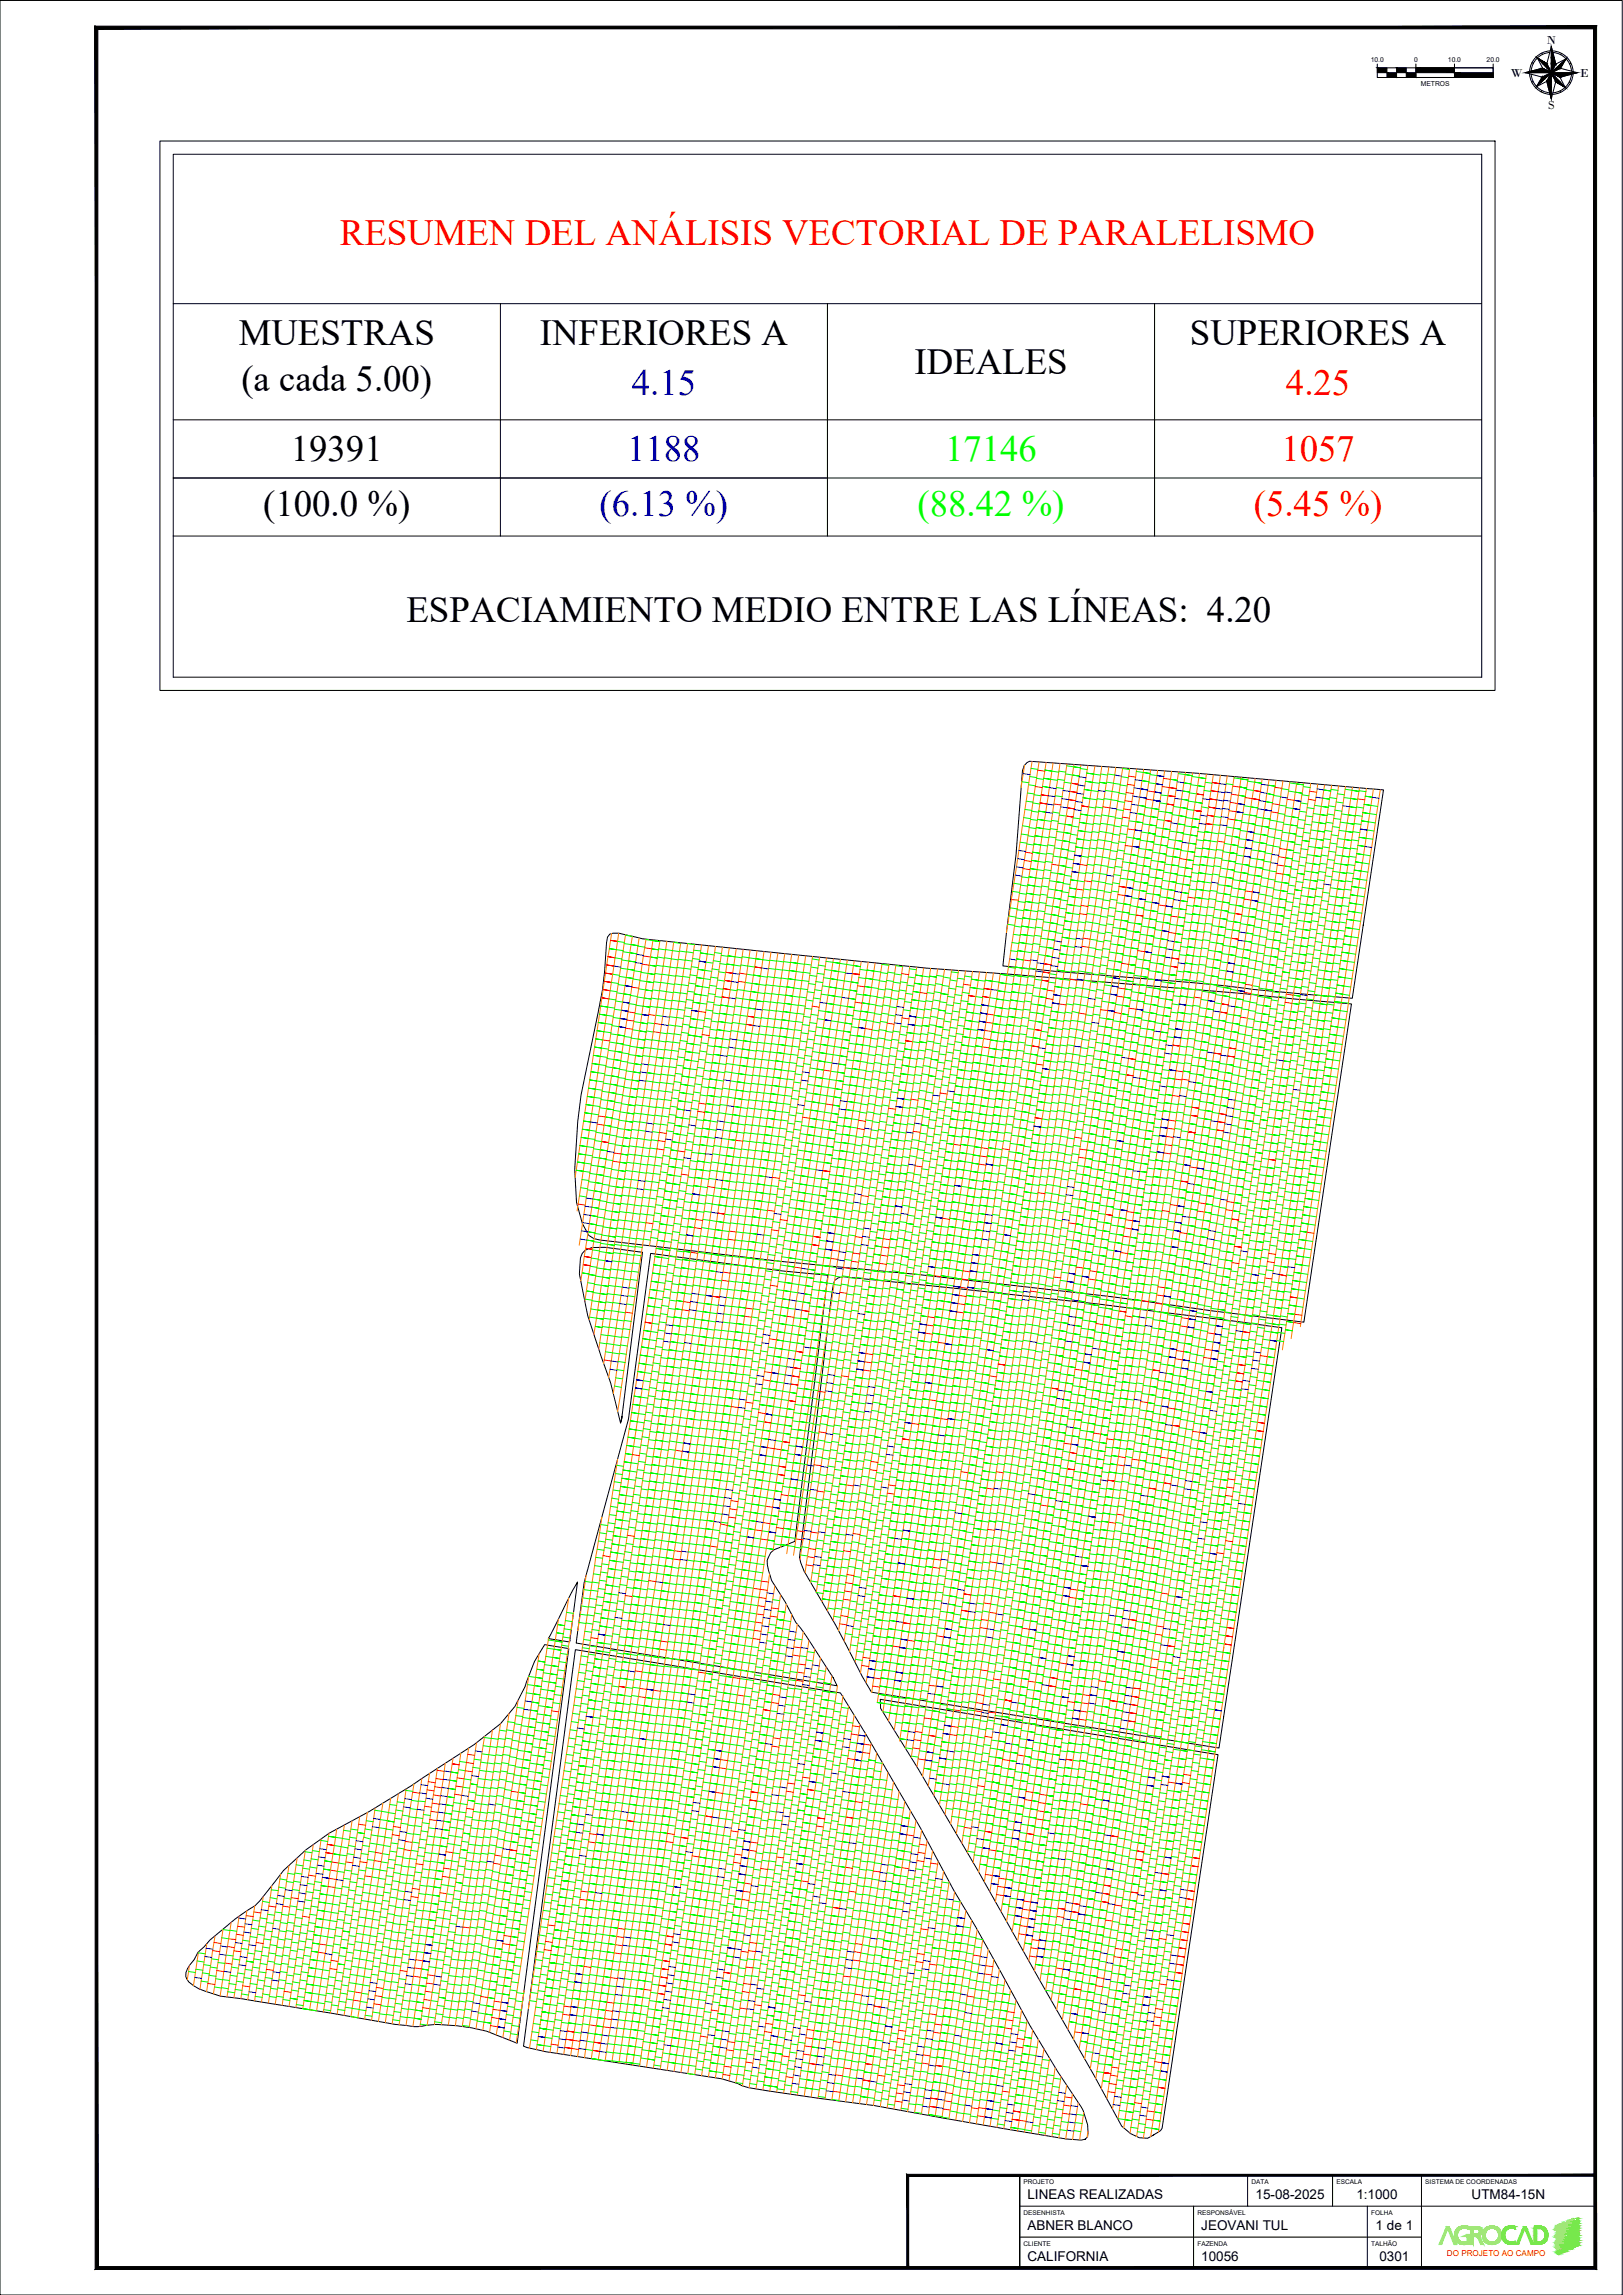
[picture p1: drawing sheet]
<svg xmlns="http://www.w3.org/2000/svg" width="420mm" height="594mm" viewBox="0 0 420 594" stroke-linecap="round" stroke-linejoin="round" font-family="sans-serif">
<defs><g id="words">
<g font-size="9.5" fill="#f00">
<text x="88" y="63.4">RESUMEN DEL ANÁLISIS VECTORIAL DE PARALELISMO</text>
<text x="332.9" y="102.2">4.25</text>
<text x="331.7" y="119.4">1057</text>
<text x="324.6" y="133.5">(5.45 %)</text>
</g>
<g font-size="9.5">
<text x="61.8" y="89.3">MUESTRAS</text>
<text x="139.7" y="89.3">INFERIORES A</text>
<text x="308.1" y="89.3">SUPERIORES A</text>
<text x="62.5" y="101.3">(a cada 5.00)</text>
<text x="236.7" y="96.8">IDEALES</text>
<text x="75.3" y="119.4">19391</text>
<text x="68.2" y="133.5">(100.0 %)</text>
<text x="105.2" y="161.1">ESPACIAMIENTO MEDIO ENTRE LAS LÍNEAS: 4.20</text>
</g>
<g font-size="9.5" fill="#00f">
<text x="163.6" y="102.2">4.15</text>
<text x="162.3" y="119.4">1188</text>
<text x="155.2" y="133.5">(6.13 %)</text>
</g>
<g font-size="9.5" fill="#0f0">
<text x="244.7" y="119.4">17146</text>
<text x="237.5" y="133.5">(88.42 %)</text>
</g>
<g font-size="3.5">
<text x="266" y="569.3">LINEAS REALIZADAS</text>
<text x="325.1" y="569.3">15-08-2025</text>
<text x="351.1" y="569.3">1:1000</text>
<text x="381" y="569.3">UTM84-15N</text>
<text x="266" y="577.3">ABNER BLANCO</text>
<text x="311" y="577.3">JEOVANI TUL</text>
<text x="356.1" y="577.3">1 de 1</text>
<text x="266" y="585.3">CALIFORNIA</text>
<text x="311" y="585.3">10056</text>
<text x="357.1" y="585.3">0301</text>
</g>
<g font-size="3.1">
<text x="400.4" y="11.4">N</text>
<text x="391.1" y="20">W</text>
<text x="409.1" y="20">E</text>
<text x="400.7" y="28.3">S</text>
</g>
<text font-size="2.1" fill="#f00" x="374.6" y="584">DO PROJETO AO CAMPO</text>
<g font-size="1.7">
<text x="354.8" y="16">10.0</text>
<text x="366.1" y="16">0</text>
<text x="374.8" y="16">10.0</text>
<text x="384.9" y="16">20.0</text>
<text x="367.8" y="22.2">METROS</text>
<text x="265" y="565.3">PROJETO</text>
<text x="324" y="565.3">DATA</text>
<text x="346" y="565.3">ESCALA</text>
<text x="369" y="565.3">SISTEMA DE COORDENADAS</text>
<text x="265" y="573.3">DESENHISTA</text>
<text x="310" y="573.3">RESPONSÁVEL</text>
<text x="355" y="573.3">FOLHA</text>
<text x="265" y="581.3">CLIENTE</text>
<text x="310" y="581.3">FAZENDA</text>
<text x="355" y="581.3">TALHÃO</text>
</g>
</g></defs>
<!-- layer: 10056-0301_PANTES -->
<path d="M265.9 197.4l.6-.3 43.5 3.1 48.1 4.3-8 53.9-7.8-.7a335.9 335.9 0 0 1-25.6-2.6l-43.8-3.7-13.3-1.4 3.4-28.8 1.7-21.7 .4-1.3zM157.9 241.8l.8-.2h1.5l6.1 1.4 73.6 7.6a2745 2745 0 0 1 95.1 8l14.9 1.3-12.4 82.4-3.2-.4a1415.7 1415.7 0 0 1-47-6.3l-49.6-5.7-35.7-3.4-46.7-5.5-1.6-.4-1.3-.8-1.7-3.1-1.5-5.5-.4-8.5 .8-12.4 .8-6.9 5.6-27.2 .5-4.9 .5-7.2 .3-1.5zM151.5 323.6l1.7-.6a29.7 29.7 0 0 1 8.8 .6l4.3 .6-5.3 42.5-.3 1.7-1.3-5a88.9 88.9 0 0 0-4.1-13.4l-3.1-9.4-2.2-10.8 .3-4.2 .4-1.1zM168.4 324.5l34.3 4.5 11.6 1.1-8.5 68.9-3 1.2a4.6 4.6 0 0 0-3.9 6.3l.9 2.7 3.4 5.4 2.8 5.3 2.7 3.6 7 10.8 1 2.1-67.5-11.1 .5-4.2a92 92 0 0 1 3.7-19.5l9.3-34.2zM216.1 331.4l.9-.6 1.3-.3 1.7 .2a2605.1 2605.1 0 0 1 108.6 12.6l3.3 .4-16.3 108.8-90-14.5-1.4-2.3a455.5 455.5 0 0 0-16-29l-1.2-3.5 8-65.6 .8-5.2zM161 366.7l-.2 1.1zM149.5 409.5l-2 15.5-5.6-.8zM148.9 427l68.7 11.2 6.8 11.1 13.9 23.8 8.7 16.4 5.5 9.1 6.4 11.6a345.6 345.6 0 0 0 21.5 36.1 12.4 12.4 0 0 1 1.2 6.8l-.7 .7-1 .2-3.9-.3-16.1-2.7-33.5-5.9-14.6-2-18.1-2.7-1.6-.5-1.2-.6-4.1-1.2-45.4-7-5.9-1.4zM227.9 439.9l87.4 14.3-14.5 96.7-.3 .6-3.4 2-2.2-.1-2.2-1.1-2.3-1.9-7.2-13.3-30.2-53.1-15.4-26.3-9.6-15.5zM54.4 502.2a71.2 71.2 0 0 1 11.7-8.9l1.2-1.3 6.1-7.8 5.8-5.3 6-4.4 10.4-5.6 11-6.7 16.2-10.6 6.8-5.4 3.7-4.5 2.6-5.1a30.5 30.5 0 0 1 4.7-10.2l.4-.7 6.3 1.1-13.4 102.1-3.1-1.2a43.2 43.2 0 0 0-17.9-3.7l-3.5 .5a9.4 9.4 0 0 1-4.1-.2l-3.1-.3a979.5 979.5 0 0 0-45.1-7.3 27.8 27.8 0 0 1-7-2.7 3.1 3.1 0 0 1-1-5.3l1.2-1.5 .9-1.8 1.6-1.4z" fill="none" stroke="#000" stroke-width=".26"/>
<!-- layer: GT01-0010056-0301 -->
<g fill="none" stroke="#ff7f00" stroke-width=".26">
<path d="M265.2 198.1l-.8 5.8M267.2 197.1l-6.6 44.3M269 197.2l-37.5 250.7M270.8 197.4l-37.9 253.3M272.6 197.5l-38.2 255.2M274.4 197.6l-38.5 257.4M276.2 197.8l-38.8 259.6M278 197.9l-39.2 261.9M279.8 198l-39.5 264.4M281.6 198.1l-39.9 266.7M283.4 198.3l-40.2 269M285.2 198.4l-40.6 271.4"/>
<path d="M287 198.5l-40.9 273.7M288.9 198.6l-41.3 276.1M290.7 198.8l-41.7 278.4M292.5 198.9l-42 280.8M294.3 199l-42.4 283.2M296.1 199.2l-42.7 285.5M297.9 199.3l-43.1 287.9M299.7 199.4l-43.5 290.3M301.5 199.6l-43.8 292.8M303.3 199.7l-44.2 295.2M305.1 199.8l-44.5 297.6M306.9 199.9l-44.9 300.2"/>
<path d="M308.7 200.1l-45.2 302.5M310.5 200.2l-45.6 304.9M312.3 200.4l-46 307.3M314.1 200.5l-46.3 309.7M315.9 200.7l-46.7 312M317.7 200.8l-47 314.5M319.5 201l-47.4 316.8M321.3 201.2l-47.7 319.1M323.1 201.3l-48.1 321.6M324.9 201.5l-48.4 323.9M326.7 201.7l-48.8 326.3M328.5 201.8l-49.1 328.7"/>
<path d="M330.3 202l-49.5 331M332.1 202.2l-49.8 333.3M333.9 202.3l-50.2 335.8M335.7 202.5l-50.6 338.3M337.5 202.6l-50.9 340.7M339.3 202.8l-51.3 343.2M341.1 203l-51.7 345.6M342.9 203.1l-52 347.7M344.7 203.3l-52.2 348.9M346.5 203.4l-52.3 349.7M348.3 203.6l-52.3 349.8M350.1 203.8l-33.5 223.9"/>
<path d="M351.9 203.9l-52 348M353.7 204.1l-21.7 145.3M355.5 204.3l-21.3 142.2M357.3 204.4l-20.7 139M158.3 241.7l-9.4 63.1M160.2 241.6l-10.8 71.9M161.9 242l-12 80.3M163.7 242.4l-13.4 89.2M165.5 242.8l-14.1 94M167.2 243.1l-14.7 98.6M169 243.3l-15.2 102.2M170.8 243.5l-15.8 105.8"/>
<path d="M172.6 243.7l-16.3 109.3M174.4 243.9l-16.8 112.7M176.2 244l-17.4 116.7M178 244.2l-18.1 121.2M179.8 244.4l-11.7 78.1M181.6 244.6l-42.7 286M183.4 244.8l-42.8 286.1M185.2 245l-42.8 286.3M187 245.2l-42.8 286.4M188.8 245.4l-42.9 286.4M190.6 245.5l-42.9 286.6M192.4 245.7l-42.9 286.7"/>
<path d="M194.2 245.9l-42.9 286.8M196 246.1l-42.9 286.8M197.8 246.3l-42.9 286.9M199.6 246.5l-42.9 287M201.4 246.7l-43 287M203.2 246.9l-43 287.1M205 247.1l-43 287.2M206.8 247.2l-43 287.4M208.6 247.4l-43 287.4M210.4 247.6l-22.1 147.2M212.2 247.8l-43.1 287.6M214 248l-43.1 287.7"/>
<path d="M215.8 248.2l-43.1 287.7M217.6 248.3l-43.1 287.9M219.4 248.5l-43.1 288M221.1 248.7l-43 288.1M222.9 248.9l-22.8 152.5M224.7 249.1l-22.6 151.5M226.5 249.3l-22.8 152.9M228.3 249.4l-22.9 153.2M230.1 249.6l-23 154.1M231.9 249.8l-23.5 157.3M233.7 250l-23.9 159.6M235.5 250.2l-24.2 162.1"/>
<path d="M237.3 250.4l-24.6 164.2M239.1 250.5l-24.9 166.5M240.9 250.7l-25.2 168.9M242.7 250.8l-25.6 171.3M244.5 250.9l-26 174M246.3 251.1l-26.4 176.4M248.1 251.2l-26.7 179.1M250 251.3l-27.2 181.8M251.8 251.5l-27.6 184.1M253.6 251.6l-27.9 186.6M255.4 251.7l-28.3 189M257.2 251.9l-28.6 191.3"/>
<path d="M259 252l-29 193.6M159.9 377.8l-22.8 152.4M155.8 392.7l-19 127.3M188.4 394.7l-21 140.4M144.6 419.1l-16.1 107.7M147.2 413.8l-17 113.6M148.5 417.3l-16.6 110.8M151.7 407.7l-2.1 14.4M199.2 407.4l-19.3 129.6M200.6 410.5l-19 126.8M202.1 412.8l-18.7 124.8M203.5 415.2l-18.3 122.7"/>
<path d="M205 417.9l-18 120.3M136.9 433.9l-13.7 91.3M139.6 428.1l-14.6 97.5M142 424l-15.3 102.1M206.4 420.4l-17.7 118.3M207.9 422.4l-17.4 116.8M209.4 424.6l-17.2 115.3M210.9 426.8l-17 113.6M212.4 429.1l-16.7 111.6M213.9 431.5l-16.4 109.5M215.4 433.8l-16.1 107.5M216.8 436.3l-15.7 105.3"/>
<path d="M218.2 438.9l-15.4 102.9M316.8 426.4l-18.9 126.7M111.2 459.1l-9.7 64.8M113.2 457.8l-9.9 66.3M115.3 456.5l-10.2 67.8M117.3 455.1l-10.4 69.5M119.3 453.8l-10.6 70.7M121.3 452.5l-10.7 71.7M123.4 451.1l-11 73M125.4 449.5l-11.1 74.6M127.5 447.8l-11.4 76.4M129.6 446.2l-11.7 78.2"/>
<path d="M131.8 443.5l-12.1 81.1M134.1 440.1l-12.6 84.7M219.7 441.6l-15.1 100.5M221.1 443.9l-14.7 98.4M222.6 446.3l-14.4 96.3M224.1 448.7l-14.1 94.2M225.5 451.2l-13.7 91.9M227 453.7l-13.4 89.7M228.4 456.2l-13.1 87.4M229.9 458.7l-12.8 85.1M79 479l-6 40.1M81.1 477.5l-6.3 41.9"/>
<path d="M83.1 476l-6.5 43.7M85.2 474.5l-6.8 45.5M87.2 473.5l-7 46.7M89.2 472.4l-7.2 48.1M91.1 471.3l-7.4 49.5M93.1 470.3l-7.6 50.8M95.1 469.2l-7.8 52.2M97.1 468l-8 53.7M99.1 466.8l-8.3 55.2M101.1 465.5l-8.5 56.8M103.1 464.3l-8.7 58.3M105.1 463.1l-8.9 59.9"/>
<path d="M107.2 461.8l-9.2 61.5M109.2 460.4l-9.5 63.2M231.3 461.2l-12.4 82.9M232.8 463.7l-12.1 80.6M234.2 466.2l-11.7 78.3M235.7 468.6l-11.4 76.2M237.1 471.2l-11 73.8M238.6 473.7l-10.7 71.6M240 476.3l-10.3 69.3M241.4 479.1l-10 66.9M57.7 499.4l-2.5 16.7M59.8 497.6l-2.8 19.1"/>
<path d="M61.9 496l-3.1 20.9M63.9 494.6l-3.3 22.5M66 493.3l-3.6 24.1M68.1 490.9l-4 26.8M70.4 488.1l-4.5 29.9M72.6 485.2l-4.9 33.1M74.8 482.9l-5.3 35.6M76.9 480.9l-5.7 37.9M242.9 481.7l-9.7 64.6M244.3 484.4l-9.3 62.2M245.7 487l-9 59.9M247.1 489.7l-8.6 57.6"/>
<path d="M248.6 492.2l-8.3 55.4M250.1 494.5l-8 53.4M251.5 497l-7.6 51.2M253 499.5l-7.4 49M49 508.8l-.5 3.7M51.4 505.2l-1.3 8.8M53.5 503.1l-1.7 11.8M55.7 501.1l-2.2 14.4M135.7 515.2l-2.1 13.6M254.4 502l-7 46.8M255.9 504.6l-6.7 44.6M257.3 507.2l-6.3 42.3"/>
<path d="M258.7 509.8l-5.9 40M260.2 512.4l-5.7 37.7M261.6 515.1l-5.3 35.3M263 517.7l-4.9 33M264.5 520.3l-4.6 30.7M265.9 522.9l-4.3 28.4M267.3 525.5l-3.9 26.1M268.8 527.9l-3.6 24M270.3 530.3l-3.3 21.9M271.7 532.8l-2.9 19.7M273.2 535.2l-2.7 17.6M274.7 537.5l-2.4 15.6"/>
<path d="M276.1 539.8l-2 13.6M277.6 542l-1.7 11.7M279.1 544.3l-1.4 9.5M280.6 546.8l-1.1 7.1M281.7 551.7l-.3 1.5"/>
</g>
<!-- layer: AGROCAD PLL -->
<g fill="none" stroke="#0f0" stroke-width=".26">
<path d="M266.9 198.9l1.8 .3M270.5 199.3l1.8 .3-1.8-.3M272.3 199.6l1.8 .3M274.1 199.6l1.8 .3M276.1 198.2l1.8 .3M279.7 198.9l1.8 .3M279.7 198.7l-1.8-.2 1.8 .2M290.6 198.9l1.8 .3M294.2 199.7l1.8 .3M264.1 218l1.7 .3M264.4 215.9l1.7 .2M264.6 202.4l1.8 .2"/>
<path d="M264.7 213.8l1.8 .2M265 211.6l1.8 .3M265.3 209.5l1.8 .3M265.6 207.4l1.8 .2M265.8 218.5l1.8 .3M266 205.3l1.7 .2M266.1 216.4l1.8 .2M266.3 203.2l1.8 .2M266.4 214.2l1.8 .3M266.6 201l1.8 .3M266.8 212.1l1.7 .3M267.1 210l1.8 .2"/>
<path d="M267.4 207.8l1.8 .3M267.7 218.5l1.7 .2-1.7-.2M267.7 205.7l1.8 .3M267.9 216.3l1.8 .3-1.8-.3M268.3 214.2l1.8 .3-1.8-.3M268.3 201.5l1.9 .3M268.6 212.1l1.8 .3-1.8-.3M268.9 210l1.8 .2-1.8-.2M269.4 218.7l1.8 .3M269.7 216.6l1.8 .3M269.9 203.6l1.8 .3-1.8-.3M270.1 214.5l1.7 .2"/>
<path d="M270.2 201.5l1.8 .2-1.8-.2M270.4 212.4l1.8 .2M271.3 218.7l1.7 .3M271.6 216.6l1.8 .3M271.9 214.5l1.8 .2M272 201.7l1.8 .3M272.2 212.4l1.8 .2M272.5 210.2l1.8 .3M273 219.5l1.8 .2M273.2 206l1.8 .2M273.3 217.4l1.8 .2M273.5 203.8l1.8 .3"/>
<path d="M273.6 215.2l1.8 .3M273.8 201.7l1.8 .3M273.9 213.1l1.8 .3M274.2 211l1.8 .2M275.5 202.5l1.8 .2M275.8 200.3l1.8 .3M276.8 218.1l1.8 .2M276.9 217.9l-1.8-.3 1.8 .3M277.2 215.9l1.7 .3M277.2 215.8l-1.8-.3 1.8 .3M277.5 213.8l1.8 .3M277.5 213.6l-1.8-.2 1.8 .2"/>
<path d="M277.8 211.7l1.8 .3M278.5 219.2l1.8 .3-1.8-.3M278.8 217.1l1.8 .3-1.8-.3M279.1 215l1.8 .3-1.8-.3M279.4 200.9l-1.8-.3 1.8 .3M279.4 212.9l1.8 .2-1.8-.2M279.7 210.7l1.8 .3-1.8-.3M280.3 219.5l1.7 .3M280.4 206.5l1.8 .3-1.8-.3M280.6 217.4l1.8 .2M280.7 204.4l1.8 .2-1.8-.2M280.9 215.3l1.8 .2"/>
<path d="M281 202.2l1.8 .3-1.8-.3M281.2 213.1l1.8 .3M281.3 200.1l1.8 .3-1.8-.3M281.5 211l1.8 .3M281.9 208.9l1.7 .3M282.1 219.5l1.8 .3M282.2 206.8l1.8 .2M282.4 217.4l1.8 .2M282.5 204.6l1.8 .3M282.7 215.3l1.8 .2M282.8 202.5l1.8 .3M283 213.1l1.8 .3"/>
<path d="M283.1 200.4l1.8 .3M283.4 211l1.7 .3M283.7 208.9l1.8 .2M283.9 219.5l3.6 .5M284 206.7l1.8 .3M284.2 217.3l1.8 .3M284.5 215.2l3.6 .6M284.6 202.5l1.8 .3-1.8-.3M284.9 213.1l3.5 .5M285 200.4l1.7 .3M285.2 210.9l3.6 .6M285.8 206.7l3.6 .6"/>
<path d="M286 217.6l1.8 .3M286.1 204.6l1.8 .3M286.4 202.5l1.8 .2M286.8 200.4l1.8 .2M287.8 218.1l1.8 .2M287.9 204.9l1.8 .3M288.1 215.9l1.8 .3M288.2 202.8l1.8 .2M288.4 213.8l1.8 .3M288.7 211.7l1.8 .3M289.1 209.6l1.7 .2M289.4 207.4l1.7 .3"/>
<path d="M289.6 217.9l1.8 .3M289.7 205.3l1.8 .3M289.9 215.8l1.8 .2M290 203.2l1.8 .2M290.3 213.6l1.7 .3M290.3 201.1l1.8 .2M291.6 216.7l1.8 .3M292.3 212.5l1.8 .2M293.4 217l1.8 .3zM294.8 219.6l1.8 .3M295.1 217.5l1.8 .3M295.5 215.4l1.8 .2"/>
<path d="M295.8 213.2l1.8 .3M295.8 213l-1.7-.3 1.7 .3M296.1 211.1l1.8 .3M296.2 210.9l-1.9-.3 1.9 .3M296.4 209l1.8 .2M296.5 208.7l-1.8-.2 1.8 .2M297.3 215.6l1.7 .3zM297.4 202.6l1.8 .3M297.4 202.3l-1.8-.2 1.8 .2M297.7 200.5l1.8 .3M297.7 200.2l-1.7-.2 1.7 .2M298.7 218.5l1.7 .2"/>
<path d="M298.7 218l-1.8-.2 1.8 .2M299 216.3l1.8 .3M299.3 214.2l1.8 .3M299.4 213.8l-1.8-.3 1.8 .3M299.6 212.1l1.8 .3M299.7 211.6l-1.8-.2 1.8 .2M299.9 210l1.8 .2M300 209.5l-1.8-.3 1.8 .3M300.2 207.8l1.8 .3M300.5 205.8l1.9 .2M302.2 219.3l1.8 .3M302.2 219l-1.8-.3 1.8 .3"/>
<path d="M302.5 217.2l1.8 .3M302.5 216.9l-1.7-.3 1.7 .3M302.8 215.1l1.8 .3M302.9 214.7l-1.8-.2 1.8 .2M303.4 210.9l1.8 .2M303.5 210.5l-1.8-.3 1.8 .3M303.8 208.8l1.8 .2M304.8 202l-1.8-.3 1.8 .3M305 200.3l1.8 .2M305.8 219.9l-1.8-.3 1.8 .3M306.1 217.8l-1.8-.3 1.8 .3M306.4 215.9l1.7 .2"/>
<path d="M306.4 215.7l-1.8-.3 1.8 .3M306.7 213.8l1.8 .2M306.7 213.5l-1.8-.2 1.8 .2M307 211.6l1.8 .3M307 211.4l-1.8-.3 1.8 .3M307.3 209.5l1.8 .3M307.3 209.3l-1.7-.3 1.7 .3M307.6 207.4l1.8 .2M307.7 207.2l-1.8-.3 1.8 .3M307.9 205.2l1.8 .3M308 205l-1.8-.2 1.8 .2M308.3 203.1l1.7 .3"/>
<path d="M308.3 202.9l-1.8-.3 1.8 .3M308.5 214l1.8 .3zM308.6 201l1.8 .3M308.6 200.8l-1.8-.3 1.8 .3M309.5 219.5l1.8 .2M309.6 218.5l-1.8-.2 1.8 .2M309.8 217.4l1.8 .2M309.9 216.4l-1.8-.3 1.8 .3M310.1 215.2l1.8 .3M310.6 212.1l-1.8-.2 1.8 .2M311.1 208.9l1.7 .3M311.2 207.9l-1.8-.3 1.8 .3"/>
<path d="M311.3 219.5l1.8 .3-1.8-.3M311.6 217.4l1.8 .3-1.8-.3M311.7 204.6l1.8 .3M311.8 203.7l-1.8-.3 1.8 .3M311.9 215.3l1.8 .3-1.8-.3M312 202.5l1.8 .2M312.1 201.5l-1.7-.2 1.7 .2M313.1 219.8l1.7 .3M313.4 217.7l1.8 .2M313.7 215.6l1.8 .3M314 213.4l1.8 .2M314.3 211.3l1.8 .3"/>
<path d="M314.9 219.9l1.7 .2M315.5 215.6l1.8 .3M316.9 218.3l1.8 .3M317.2 216.2l1.8 .3M317.4 202.9l1.8 .2M317.6 214.1l1.7 .3M319.5 201.4l1.7 .2M320.4 219.2l1.8 .3M320.5 218.9l-1.8-.3 1.8 .3M320.8 217.1l1.8 .3M320.8 216.8l-1.8-.3 1.8 .3M321 203.7l1.7 .3z"/>
<path d="M321.1 215l1.8 .2M321.1 214.6l-1.8-.2 1.8 .2M321.4 212.8l1.8 .3M321.5 212.5l-1.8-.2 1.8 .2M321.7 210.7l1.8 .3M322 208.6l1.8 .3M322.4 206.2l-1.8-.3 1.8 .3M322.7 204.3l1.8 .3M323 202.2l1.8 .3M323 201.9l-1.8-.3 1.8 .3M324 220l1.8 .3M324.3 217.9l1.8 .2"/>
<path d="M324.6 215.7l1.8 .3M324.9 213.6l1.8 .3M325 213.4l-1.8-.3 1.8 .3M325.2 211.5l1.8 .3M325.3 211.2l-1.8-.2 1.8 .2M325.6 209.1l-1.8-.2 1.8 .2M326.6 202.7l-1.8-.2 1.8 .2M327.8 218.7l1.8 .2M327.9 218.4l-1.8-.3 1.8 .3M328.1 216.5l1.8 .3M328.2 216.3l-1.8-.3 1.8 .3M328.4 214.4l1.8 .3"/>
<path d="M328.5 214.1l-1.8-.2 1.8 .2M328.8 212.3l1.8 .3M328.8 212l-1.8-.2 1.8 .2M329.4 207.8l-1.7-.3 1.7 .3M329.6 219l1.8 .3M329.7 205.9l1.8 .3M329.8 205.8l-1.8-.4 1.8 .4M329.9 216.9l1.8 .3M330.1 203.5l-1.8-.2 1.8 .2M330.2 214.8l1.8 .2M330.6 212.7l1.7 .2M330.9 210.5l1.7 .3"/>
<path d="M331.2 208.4l1.8 .3M331.6 217.5l1.8 .3M331.8 204.2l1.8 .2M332 215.4l1.8 .3M332.3 213.3l1.8 .2M332.6 211.2l1.8 .2M332.9 209l1.8 .3M333.6 204.8l1.7 .3M333.9 202.7l1.8 .2M335.2 218.5l1.7 .3M335.2 218.1l-1.8-.3 1.8 .3M335.5 216.4l1.7 .2"/>
<path d="M335.5 215.9l-1.7-.2 1.7 .2M335.8 214.2l1.8 .3M335.9 213.8l-1.8-.3 1.8 .3M336.1 212.1l1.8 .3M336.2 211.7l-1.8-.3 1.8 .3M336.4 210l1.8 .2M336.7 207.8l1.8 .3M336.8 219.7l1.8 .3M337 205.7l1.8 .3M337.1 205.3l-1.8-.2 1.8 .2M337.1 217.5l1.8 .3-1.8-.3M337.4 203.6l1.8 .3"/>
<path d="M337.4 203.2l-1.7-.3 1.7 .3M337.4 215.4l1.8 .3M337.8 213.3l1.7 .3M338.1 211.2l1.8 .2M338.4 209.1l1.7 .2M338.7 219.1l1.8 .3M339 217l1.8 .2M339.3 214.8l1.8 .3M339.7 212.7l1.7 .3M340 210.6l1.8 .3M340.3 208.5l1.8 .2M342.3 219.6l-1.8-.2 1.8 .2"/>
<path d="M342.3 219.2l1.8 .3M342.6 217.5l-1.8-.3 1.8 .3M342.7 217.1l1.7 .3M342.9 215.4l-1.8-.3 1.8 .3M343 215l1.8 .2M343.2 213.2l-1.8-.2 1.8 .2M343.3 212.8l1.8 .3M343.5 211.1l-1.7-.2 1.7 .2M343.6 210.7l1.8 .3M343.9 209l-1.8-.3 1.8 .3M343.9 208.6l1.8 .3M344.2 206.9l-1.8-.3 1.8 .3"/>
<path d="M344.3 206.5l1.7 .2M344.3 218.2l1.8 .3M344.5 204.8l-1.8-.3 1.8 .3M344.6 204.3l1.8 .3M344.6 216.1l1.8 .3M345 214l1.8 .2M345.3 211.9l1.8 .2M345.6 209.7l1.8 .3M345.9 207.6l1.8 .2M346 219.2l1.8 .2M346.2 205.5l1.8 .2M346.3 217.1l1.8 .2"/>
<path d="M346.6 214.9l1.8 .3M347 212.8l1.7 .3M347.3 210.7l1.8 .2M347.9 206.5l1.8 .2M348.2 204.3l1.8 .3M349.6 219.7l-1.8-.3 1.8 .3M349.6 219.5l1.8 .3M349.9 217.6l-1.8-.3 1.8 .3M349.9 217.4l1.8 .3M350.2 215.5l-1.8-.3 1.8 .3M350.2 215.3l1.8 .3M350.5 213.4l-1.8-.3 1.8 .3"/>
<path d="M350.5 213.2l1.8 .2M350.8 211.2l-1.7-.3 1.7 .3M350.9 211l1.8 .3M351.2 209.1l-1.8-.3 1.8 .3M351.2 208.9l1.8 .3M351.5 207l-1.8-.3 1.8 .3M351.5 218.8l1.8 .3-1.8-.3M351.8 204.9l-1.8-.3 1.8 .3M351.8 204.7l1.8 .2M351.9 216.7l1.7 .3-1.7-.3M352.5 212.5l1.7 .2-1.7-.2M352.8 210.3l1.8 .3-1.8-.3"/>
<path d="M353.1 208.2l1.8 .3-1.8-.3M353.4 206.1l1.8 .3-1.8-.3M353.6 217l1.8 .2M353.9 214.9l1.8 .2M354.2 212.7l1.8 .3M354.6 210.6l1.8 .3M354.9 208.5l1.8 .3M260.9 239.3l1.8 .2M261.2 237.1l1.8 .3M261.5 235l1.8 .3M262.1 230.8l1.8 .2M262.5 228.6l1.7 .3"/>
<path d="M262.7 239.7l1.7 .3M263 237.6l1.7 .3M263.3 235.5l1.8 .2M263.6 233.4l1.8 .2M263.9 231.2l1.8 .3M264.2 229.1l1.8 .3M264.5 239.7l1.8 .3-1.8-.3M264.5 227l1.8 .2M264.8 237.6l1.8 .3-1.8-.3M265.1 235.5l1.8 .2-1.8-.2M265.4 233.3l1.8 .3-1.8-.3M265.7 231.2l1.8 .3-1.8-.3"/>
<path d="M266 229.1l1.8 .3-1.8-.3M266.3 240l1.7 .3M266.4 227l1.8 .2-1.8-.2M266.6 237.9l1.8 .2M266.7 224.8l1.8 .3-1.8-.3M266.9 235.7l1.8 .3M267 222.7l1.8 .3-1.8-.3M267.2 233.6l1.8 .3M267.3 220.6l1.8 .3-1.8-.3M267.5 231.5l1.8 .2M267.8 229.4l1.8 .2M268.1 240l1.8 .2"/>
<path d="M268.2 227.2l1.7 .3M268.4 237.8l1.8 .3M268.5 225.1l1.8 .3M268.7 235.7l1.8 .3M268.8 223l1.8 .3M269 233.6l1.8 .3M269.1 220.9l1.8 .2M269.3 231.5l1.8 .2M269.7 229.4l1.8 .2M270 227.2l1.8 .3M270.1 238.6l1.8 .3M270.3 225.1l1.8 .3"/>
<path d="M270.4 236.5l1.8 .2M270.6 223l1.8 .2M270.7 234.4l1.8 .2M270.9 220.8l1.8 .3M271.1 232.2l1.7 .3M271.4 230.1l1.8 .3M271.7 228l1.8 .3M272 225.9l1.8 .2M272.6 221.6l1.8 .3M273.6 239.3l1.8 .3M273.7 239.1l-1.8-.2 1.8 .2M274 237.2l1.8 .3"/>
<path d="M274 237l-1.8-.3 1.8 .3M274.3 235.1l1.8 .2M274.3 234.9l-1.8-.3 1.8 .3M274.6 232.9l1.8 .3M274.6 232.8l-1.8-.3 1.8 .3M274.9 230.8l1.8 .3M274.9 230.6l-1.7-.2 1.7 .2M275.2 228.7l1.8 .3M275.3 228.5l-1.8-.2 1.8 .2M275.6 226.6l1.7 .2M275.6 226.4l-1.8-.3 1.8 .3M275.6 238.4l1.8 .2-1.8-.2"/>
<path d="M275.9 224.4l1.8 .3M275.9 224.3l-1.8-.3 1.8 .3M275.9 236.2l1.8 .3-1.8-.3M276.2 222.3l1.8 .3M276.2 222.1l-1.8-.2 1.8 .2M276.2 234.1l1.8 .3-1.8-.3M276.5 220.2l1.8 .3M276.5 220l-1.7-.3 1.7 .3M276.6 232l1.7 .3-1.7-.3M276.9 229.9l1.8 .2-1.8-.2M277.2 227.7l1.8 .3-1.8-.3M277.4 238.6l1.8 .3"/>
<path d="M277.7 236.5l1.8 .3M278 234.4l1.8 .2M278.3 232.3l1.8 .2M279 228l1.8 .3M279.2 238.6l1.8 .3M279.3 225.9l1.8 .2M279.9 221.6l1.8 .3M280.2 232.3l1.8 .2M280.5 230.1l1.8 .3M281.1 238.6l3.5 .6M281.1 225.9l1.8 .2M281.4 236.5l3.5 .5"/>
<path d="M281.5 223.7l1.7 .3M281.7 234.4l3.6 .5M281.8 221.6l1.7 .3M282 232.2l3.6 .6M282.3 230.1l3.6 .5M282.6 228l3.6 .5M283 225.8l1.8 .3M283.3 223.7l3.5 .6M283.6 221.6l3.6 .6M284.6 239.3l1.8 .3M284.8 226.1l1.7 .3M284.9 237.2l1.8 .2"/>
<path d="M285.2 235.1l1.8 .2M285.6 232.9l1.7 .3M285.9 230.8l1.8 .3M286.2 228.7l1.8 .3M286.4 239.1l1.8 .3M286.8 237l1.7 .3M286.8 224.4l1.8 .3M287.1 234.9l1.8 .3M287.1 222.3l1.8 .3M287.4 232.8l1.8 .2M287.5 220.2l1.7 .2M287.7 230.6l1.8 .3"/>
<path d="M288 228.5l1.8 .3M288.3 226.4l1.8 .3M288.4 237.9l1.8 .3M288.6 224.3l1.8 .2M288.8 235.8l1.8 .3M289 222.1l1.8 .3M289.1 233.7l1.8 .2M289.3 220l1.8 .3M290 227.3l1.8 .3M290.3 225.2l1.8 .3M290.7 223.1l1.8 .2M291 220.9l1.8 .3"/>
<path d="M292 238.7l1.8 .3M292 238.5l-1.8-.3 1.8 .3M292.3 236.6l1.8 .3M292.3 236.3l-1.7-.2 1.7 .2M292.6 234.4l1.8 .4M292.7 234.2l-1.8-.3 1.8 .3M292.9 232.4l1.8 .2M293.2 230.2l1.8 .3M293.6 228.1l1.8 .3M293.6 227.8l-1.8-.2 1.8 .2M293.9 226l1.8 .2M293.9 225.7l-1.8-.2 1.8 .2"/>
<path d="M294.2 223.9l1.8 .2M294.3 223.6l-1.8-.3 1.8 .3M294.5 221.7l1.8 .3M294.6 221.5l-1.8-.3 1.8 .3M295.4 228.4l1.7 .2zM295.5 239.7l1.8 .3M295.6 239.3l-1.8-.3 1.8 .3M295.8 237.6l1.8 .3M296.1 235.5l1.8 .2M296.2 235.1l-1.8-.3 1.8 .3M296.4 233.3l1.8 .3M296.7 231.2l1.8 .3"/>
<path d="M296.8 230.8l-1.8-.3 1.8 .3M297.1 229.1l1.8 .3M297.4 227l1.8 .2M297.5 226.5l-1.8-.3 1.8 .3M297.7 224.8l1.8 .3M297.8 224.4l-1.8-.3 1.8 .3M298 222.7l1.8 .3M298.1 222.3l-1.8-.3 1.8 .3M298.3 220.6l1.8 .2M298.4 220.1l-1.8-.2 1.8 .2M299.3 238.5l1.8 .3M299.4 238.1l-1.8-.2 1.8 .2"/>
<path d="M299.6 236.4l1.8 .2M299.7 236l-1.8-.3 1.8 .3M300.3 232.1l1.8 .3M300.3 231.7l-1.8-.2 1.8 .2M300.6 230l1.8 .3M300.7 229.6l-1.8-.2 1.8 .2M300.9 227.9l1.8 .2M301 227.5l-1.8-.3 1.8 .3M301.2 225.7l1.8 .3M301.3 225.4l-1.8-.3 1.8 .3M301.5 223.7l1.8 .2M301.6 223.2l-1.8-.2 1.8 .2"/>
<path d="M301.9 221.5l1.7 .3M301.9 221.1l-1.8-.3 1.8 .3M302.9 239.3l1.7 .2M302.9 239l-1.8-.2 1.8 .2M303.2 236.9l-1.8-.3 1.8 .3M303.5 235l1.8 .3M303.8 232.7l-1.7-.3 1.7 .3M304.2 230.5l-1.8-.2 1.8 .2M304.4 228.6l1.8 .3M304.5 228.4l-1.8-.3 1.8 .3M304.8 226.5l1.8 .3M304.8 226.3l-1.8-.3 1.8 .3"/>
<path d="M305.1 224.4l1.8 .2M305.1 224.1l-1.8-.2 1.8 .2M305.4 222l-1.8-.2 1.8 .2M305.7 220.1l1.8 .3M306.4 239.7l-1.8-.2 1.8 .2M306.6 238.6l1.8 .3M306.7 237.6l-1.7-.2 1.7 .2M306.9 236.5l1.8 .2M307.1 235.5l-1.8-.2 1.8 .2M307.2 234.4l1.8 .2M307.4 233.4l-1.8-.3 1.8 .3M307.7 231.3l-1.8-.3 1.8 .3"/>
<path d="M307.9 230.1l1.7 .3M308 229.2l-1.8-.3 1.8 .3M308.2 228l1.8 .3M308.3 227l-1.7-.2 1.7 .2M308.4 238.7l1.8 .2-1.8-.2M308.5 225.9l1.8 .2M308.7 224.9l-1.8-.3 1.8 .3M308.7 236.6l1.8 .2-1.8-.2M308.8 223.7l1.8 .3M309 222.8l-1.8-.3 1.8 .3M309 234.4l1.8 .3-1.8-.3M309.2 221.6l1.7 .3"/>
<path d="M309.3 220.6l-1.8-.2 1.8 .2M309.4 232.3l1.7 .3-1.7-.3M309.7 230.2l1.8 .2-1.8-.2M310 228l1.8 .3-1.8-.3M310.2 238.9l1.8 .3M310.3 225.9l1.8 .3-1.8-.3M310.5 236.8l1.8 .3M310.6 223.8l1.8 .3-1.8-.3M310.8 234.7l1.8 .3M311 221.7l1.7 .2-1.7-.2M311.1 232.6l1.8 .2M311.5 230.4l1.7 .3"/>
<path d="M311.8 228.3l1.8 .3M312 239l1.8 .3M312.1 226.2l1.8 .3M312.3 236.9l1.8 .2M312.4 224.1l1.8 .2M312.7 234.7l1.7 .3M312.7 221.9l1.8 .3M313 232.6l1.7 .3M313.3 230.5l1.8 .3M313.8 239.6l1.7 .3M313.9 226.2l1.8 .3M314.1 237.5l1.7 .2"/>
<path d="M314.2 224.1l1.8 .3M314.4 235.3l1.8 .3M314.6 222l1.7 .3M314.7 233.2l1.8 .3M315 231.1l1.8 .3M315.3 229l1.8 .2M315.6 226.8l1.8 .3M316 224.7l1.8 .3M316.3 222.6l1.8 .3M316.6 220.5l1.8 .2M317.6 238.3l1.8 .3M317.6 238l-1.8-.3 1.8 .3"/>
<path d="M317.9 236.2l1.8 .3M318 235.9l-1.8-.3 1.8 .3M318.2 234.1l1.8 .3M318.3 233.8l-1.8-.3 1.8 .3M318.4 220.7l1.8 .3zM318.5 232l1.8 .2M318.6 231.6l-1.8-.2 1.8 .2M318.9 229.8l1.8 .3M318.9 229.5l-1.8-.3 1.8 .3M319.2 227.7l1.8 .3M319.2 227.4l-1.8-.3 1.8 .3M319.5 225.6l1.8 .3"/>
<path d="M319.5 225.3l-1.7-.3 1.7 .3M319.8 223.5l1.8 .2M319.9 223.1l-1.8-.2 1.8 .2M320.1 221.3l1.8 .3M321.1 239.1l1.8 .3M321.1 238.9l-1.7-.3 1.7 .3M321.4 237.1l1.8 .2M321.8 234.8l1.7 .3M321.8 234.6l-1.8-.2 1.8 .2M322.1 232.5l-1.8-.3 1.8 .3M322.4 230.4l-1.7-.3 1.7 .3M322.7 228.5l1.8 .3"/>
<path d="M322.7 228.2l-1.7-.2 1.7 .2M323 226.4l1.8 .2M323.1 226.1l-1.8-.2 1.8 .2M323.3 224.2l1.8 .3M323.4 224l-1.8-.3 1.8 .3M323.7 222.1l1.8 .3M324.7 239.9l1.7 .3M324.7 239.7l-1.8-.3 1.8 .3M325 237.8l1.7 .3M325 237.4l-1.8-.1 1.8 .1M325.3 235.7l1.8 .2M325.3 235.4l-1.8-.3 1.8 .3"/>
<path d="M325.6 233.5l1.8 .3M325.9 231.4l1.8 .3M326.2 229.3l1.8 .3M326.3 229l-1.8-.2 1.8 .2M326.6 227.2l1.7 .2M326.6 226.9l-1.8-.3 1.8 .3M326.7 238.2l1.8 .2M326.9 225l1.8 .3M326.9 224.8l-1.8-.3 1.8 .3M327 236l1.8 .3M327.2 222.9l1.8 .3M327.2 222.6l-1.7-.2 1.7 .2"/>
<path d="M327.4 233.9l1.7 .3M327.5 220.8l1.8 .3M327.6 220.5l-1.8-.2 1.8 .2M327.7 231.8l1.8 .3M328 229.7l1.8 .2M328.3 227.5l1.8 .3M328.5 238.8l1.8 .2M328.6 225.4l1.8 .3M328.8 236.6l1.8 .3M329.1 234.5l1.8 .3M329.4 232.4l1.8 .3M329.7 230.3l1.8 .2"/>
<path d="M330.1 228.1l1.8 .3M332 239.7l1.8 .3M332 239.3l-1.7-.3 1.7 .3M332.3 237.6l1.8 .3M332.4 237.2l-1.8-.3 1.8 .3M332.6 235.5l1.8 .2M332.7 235l-1.8-.2 1.8 .2M332.9 233.4l1.8 .2M333 232.9l-1.8-.2 1.8 .2M333.2 231.2l1.8 .3M333.3 230.8l-1.8-.3 1.8 .3M333.6 229.1l1.7 .3"/>
<path d="M333.6 228.7l-1.7-.3 1.7 .3M333.9 227l1.8 .3M333.9 226.6l-1.7-.3 1.7 .3M333.9 238.8l1.8 .3M334.2 224.9l1.8 .2M334.3 224.4l-1.8-.2 1.8 .2M334.3 236.7l1.7 .3M334.5 222.7l1.8 .3M334.6 222.3l-1.8-.2 1.8 .2M334.6 234.6l1.8 .2M334.8 220.6l1.8 .3M334.9 220.2l-1.8-.3 1.8 .3"/>
<path d="M334.9 232.4l1.8 .3M335.2 230.3l1.8 .3-1.8-.3M335.5 228.2l1.8 .2M335.9 226.1l1.7 .2-1.7-.2M335.9 238.2l1.7 .3M336.2 236.1l1.7 .3M336.2 223.9l1.7 .3M336.5 221.8l1.8 .3M336.5 233.9l1.8 .3M336.8 231.8l1.8 .3M337.1 229.7l1.8 .3M337.4 227.6l1.8 .3"/>
<path d="M337.8 225.5l1.8 .2M338.1 223.3l1.8 .3M338.4 221.2l1.8 .3M339.4 238.7l-1.8-.2 1.8 .2M339.5 238.3l1.8 .3M339.7 236.6l-1.8-.2 1.8 .2M339.8 236.2l1.8 .3M340 234.5l-1.7-.3 1.7 .3M340.1 234.1l1.8 .3M340.4 232.4l-1.8-.3 1.8 .3M340.4 232l1.8 .2M340.7 230.3l-1.8-.3 1.8 .3"/>
<path d="M340.8 229.8l1.7 .3M341 228.1l-1.8-.2 1.8 .2M341.1 227.7l1.8 .3M341.1 239.5l1.8 .2M341.3 226l-1.7-.3 1.7 .3M341.4 225.6l1.8 .3M341.5 237.3l1.7 .3M341.7 223.9l-1.8-.3 1.8 .3M341.7 223.5l1.8 .2M341.8 235.2l1.8 .3M342 221.8l-1.8-.3 1.8 .3M342 221.3l1.8 .3"/>
<path d="M342.1 233.1l1.8 .3M342.4 231l1.8 .2M343.1 226.7l1.7 .3M343.1 238.3l1.8 .3M343.4 224.6l1.7 .2M343.5 236.2l1.7 .2M343.7 222.5l1.8 .2M343.8 234.1l1.8 .2M344 220.3l1.8 .3M344.1 231.9l1.8 .3M344.4 229.8l1.8 .3M344.7 227.7l1.8 .2"/>
<path d="M345 225.5l1.8 .3M345.4 223.4l1.8 .3M345.7 221.3l1.8 .3M346.7 238.8l-1.8-.2 1.8 .2M346.7 238.6l1.8 .3M347 236.7l-1.8-.3 1.8 .3M347 236.5l1.8 .3M347.3 234.6l-1.7-.3 1.7 .3M347.4 234.4l1.7 .3M347.7 232.5l-1.8-.3 1.8 .3M347.7 232.3l1.8 .3M348 230.3l-1.8-.2 1.8 .2"/>
<path d="M348 230.2l1.8 .2M348.3 228.2l-1.8-.3 1.8 .3M348.3 228l1.8 .3M348.6 226.1l-1.8-.3 1.8 .3M348.6 225.9l1.8 .3M348.7 238l1.8 .2-1.8-.2M348.9 224l-1.7-.3 1.7 .3M349 223.8l1.8 .2M349 235.9l1.8 .2-1.8-.2M349.2 221.8l-1.7-.2 1.7 .2M349.3 221.7l1.8 .2M349.3 233.7l1.8 .3-1.8-.3"/>
<path d="M349.6 231.6l1.8 .3-1.8-.3M349.9 229.5l1.8 .2-1.8-.2M350.2 227.3l1.8 .3-1.8-.3M350.5 238.2l1.7 .3M350.6 225.2l1.7 .3-1.7-.3M350.8 236.1l1.8 .3M350.9 223.1l1.8 .3-1.8-.3M351.1 234l1.8 .3M351.2 221l1.8 .2-1.8-.2M351.4 231.9l1.8 .2M351.7 229.7l1.8 .3M352 227.6l1.8 .3"/>
<path d="M352.3 225.5l1.8 .3M352.7 223.4l1.8 .2M353 221.2l1.8 .3M157.6 258.6l1.8 .2M157.8 245.6l1.8 .2-1.8-.2M157.9 256.4l1.8 .3M158.3 254.3l1.8 .3M158.6 252.2l1.8 .3M159.2 247.9l1.8 .3M159.4 259.1l1.8 .3M159.6 245.8l1.7 .3M159.7 257l1.8 .3"/>
<path d="M159.9 243.7l1.7 .3M160 254.9l1.8 .2M160.3 252.7l1.8 .3M160.7 250.6l1.7 .3M161 248.5l1.8 .3M161.3 246.4l1.7 .2M161.6 244.3l1.8 .2M161.9 242.1l1.8 .3M162.9 259.8l1.8 .3M163.2 257.7l1.8 .3M163.3 257.5l-1.8-.2 1.8 .2M163.9 253.4l1.8 .3"/>
<path d="M163.9 253.3l-1.8-.3 1.8 .3M164.2 251.3l1.8 .3M164.2 251.2l-1.8-.3 1.8 .3M164.5 249l-1.7-.2 1.7 .2M164.8 246.9l-1.8-.3 1.8 .3M165 258.1l1.8 .3M165.1 244.9l1.8 .3M165.2 244.8l-1.8-.3 1.8 .3M165.3 256l1.8 .2M165.7 253.8l1.7 .3M165.9 251.7l1.8 .3M167.2 243.2l1.8 .3"/>
<path d="M168.6 258.6l-1.8-.2 1.8 .2M168.6 258.4l1.8 .2M168.9 256.5l-1.8-.3 1.8 .3M168.9 256.2l1.8 .3M169.2 254.4l-1.8-.3 1.8 .3M169.2 254.1l1.8 .3M169.5 252.3l-1.8-.3 1.8 .3M169.5 252l1.8 .3M169.8 250.1l-1.7-.3 1.7 .3M169.9 249.9l1.8 .2M170.1 248l-1.7-.3 1.7 .3M170.2 247.7l1.8 .3"/>
<path d="M170.4 258.5l3.6 .6M170.5 245.9l-1.8-.3 1.8 .3M170.5 245.6l1.8 .3M170.7 256.4l3.6 .6M170.8 243.7l-1.8-.2 1.8 .2M171 254.3l3.6 .5M171.4 252.2l3.5 .5M171.7 250.1l3.6 .5M172 247.9l3.6 .6M172.3 245.8l3.6 .5M174 258.9l1.8 .3M174.3 256.8l1.8 .3"/>
<path d="M174.4 243.9l1.8 .3M174.6 254.7l1.8 .2M175 252.6l1.7 .2M175.3 250.4l1.8 .3M175.6 248.3l1.8 .3M175.8 259.1l1.8 .3M175.9 246.2l1.8 .2M176.1 257l1.8 .3M176.4 254.9l1.8 .3M176.7 252.8l1.8 .2M177.1 250.6l1.8 .3M177.4 248.5l1.8 .3"/>
<path d="M177.7 246.4l1.8 .2M177.7 258.7l1.8 .3M178 256.6l1.8 .2M178 244.3l1.8 .2M178.3 254.5l1.8 .2M178.6 252.3l1.8 .3M179 250.2l1.8 .3M179.3 248.1l1.8 .3M179.4 259.4l1.8 .3-1.8-.3M179.6 246l1.8 .2M179.7 257.3l1.8 .2-1.8-.2M180 255.2l1.8 .2-1.8-.2"/>
<path d="M180.4 253l1.8 .3-1.8-.3M180.7 250.9l1.8 .3-1.8-.3M181.2 259.7l1.8 .2M181.3 246.7l1.8 .2-1.8-.2M181.5 257.5l1.8 .3M181.8 255.4l1.8 .3M182.2 253.3l1.7 .3M182.5 251.2l1.8 .3M182.8 249.1l1.8 .2M183.1 259.3l1.7 .3M183.1 246.9l1.8 .3M183.4 257.2l1.8 .2"/>
<path d="M183.7 255.1l1.8 .2M184 252.9l1.8 .3M184.3 250.8l1.8 .3M184.7 248.7l1.8 .3M185 246.6l1.8 .2M185.1 257.9l1.8 .3M185.4 255.8l1.8 .3M185.7 253.7l1.8 .3M186.1 251.6l1.7 .2M186.4 249.4l1.8 .3M186.7 247.3l1.8 .3M188.2 249.5l1.8 .3-1.8-.3"/>
<path d="M188.5 247.4l1.8 .3-1.8-.3M189 256.2l1.8 .3M190 249.8l1.8 .3M190.3 247.7l1.8 .2M190.5 258.3l3.6 .5M190.8 256.2l1.8 .2M191.8 249.8l3.6 .5M192.1 247.7l3.6 .5M192.6 256.4l1.8 .3M193 254.3l1.7 .3M193.3 252.2l1.8 .2M194.1 258.8l1.8 .3-1.8-.3"/>
<path d="M194.4 256.7l1.8 .2-1.8-.2M194.7 254.5l1.8 .3-1.8-.3M195.1 252.4l1.7 .3-1.7-.3M195.7 248.2l1.8 .2-1.8-.2M196.2 256.9l1.8 .3M196.5 254.8l1.8 .3M196.8 252.7l1.8 .3M197.5 248.4l1.8 .3M197.7 259.3l-1.8-.2 1.8 .2M197.7 259.2l1.8 .2M198 257l1.8 .3M198.3 254.9l1.8 .3"/>
<path d="M198.6 252.8l1.8 .3M199 250.7l1.7 .2M199.3 248.6l1.8 .2M199.5 259.3l1.8 .3M199.8 257.2l1.8 .3M200.1 255.1l1.8 .3M200.4 253l1.8 .3M200.7 250.9l1.8 .2M201.1 248.7l1.7 .3M201.3 259.5l1.8 .3M201.6 257.4l1.8 .3M201.9 255.3l1.8 .3"/>
<path d="M202.2 253.2l1.8 .2M202.5 251.1l1.8 .2M202.9 248.9l1.7 .3M203.1 259.7l1.8 .3-1.8-.3M203.4 257.6l1.8 .3-1.8-.3M203.7 255.5l1.8 .2-1.8-.2M204 253.3l1.8 .3-1.8-.3M204.3 251.2l1.8 .3-1.8-.3M204.7 249.1l1.7 .3-1.7-.3M204.9 260l1.8 .3M205.2 257.9l1.8 .2M205.5 255.7l1.8 .3"/>
<path d="M205.8 253.6l1.8 .3M206.1 251.5l1.8 .2M206.4 249.4l1.8 .2M207 258.1l1.8 .2M207.3 255.9l1.8 .3M207.6 253.8l1.8 .3M207.9 251.7l1.8 .2M208.3 249.5l1.7 .3M208.7 258.8l1.8 .3M209 256.7l1.8 .3M209.3 254.6l1.8 .3M209.6 252.5l1.8 .2"/>
<path d="M210 250.3l1.8 .3M210.3 248.2l1.7 .3M210.6 258.3l1.8 .3M210.9 256.2l1.8 .3M211.2 254.1l1.8 .3M211.5 252l1.8 .2M211.9 249.8l1.8 .3M212.6 257.3l1.7 .3M212.9 255.2l1.8 .3M213.2 253.1l1.8 .2M213.5 250.9l1.8 .3M213.8 248.8l1.8 .3"/>
<path d="M215.8 260l-1.8-.3 1.8 .3M216.1 257.9l-1.8-.3 1.8 .3M216.1 257.9l1.8 .2M216.5 255.7l-1.8-.2 1.8 .2M216.5 255.7l3.5 .6M216.8 253.6l-1.8-.3 1.8 .3M216.8 253.6l3.5 .6M217.1 251.5l-1.8-.3 1.8 .3M217.1 251.5l1.8 .3M217.4 249.4l-1.8-.3 1.8 .3M217.4 249.4l3.6 .5M221.5 258.7l-1.8-.3 1.8 .3"/>
<path d="M221.7 257.3l1.8 .3M221.8 256.6l-1.8-.3 1.8 .3M222.1 254.5l-1.8-.3 1.8 .3M222.3 253l1.8 .3M222.6 250.9l1.8 .3M222.7 250.2l-1.7-.3 1.7 .3M223.2 259.6l1.8 .3-1.8-.3M223.5 257.5l1.8 .3-1.8-.3M223.8 255.4l1.8 .2-1.8-.2M224.1 253.2l1.8 .3-1.8-.3M224.5 251.1l1.7 .3-1.7-.3M225 259.9l1.7 .3"/>
<path d="M225.3 257.8l1.8 .2M225.6 255.6l1.8 .3M225.9 253.5l1.8 .3M226.2 251.4l1.8 .2M227 258.1l1.8 .3M227.4 256l1.7 .3M227.7 253.9l1.8 .2M228 251.7l1.8 .3M228.3 249.6l1.8 .3M228.9 258l1.8 .3M229.2 256l1.8 .2M229.5 253.8l1.8 .3"/>
<path d="M229.8 251.6l1.8 .3M230.7 258.5l1.7 .3M230.9 256.4l1.8 .2M231.3 254.2l1.8 .3M231.6 252.1l1.8 .3M231.9 250l1.8 .2M232.5 258.4l1.8 .3M232.8 256.3l1.8 .2M233.1 254.1l1.8 .3M234.2 259.3l1.7 .2M234.5 257.1l1.8 .3M234.8 255l1.8 .3"/>
<path d="M235.1 252.9l1.8 .2M235.4 250.8l1.8 .2M236.1 258.8l1.7 .2-1.7-.2M236.4 256.6l1.8 .3-1.8-.3M236.7 254.5l1.8 .3-1.8-.3M237 252.4l1.8 .3-1.8-.3M237.8 259l1.8 .3M238.5 254.8l1.8 .3M238.8 252.7l1.8 .2M239.7 259.1l1.8 .2M240 256.9l1.8 .3M240.3 254.8l1.8 .3"/>
<path d="M240.6 252.7l1.8 .2-1.8-.2M241.5 258.8l1.8 .3M241.9 256.7l1.7 .3M242.2 254.6l1.7 .3M242.5 252.5l1.8 .2M243.3 259.3l1.8 .3M243.6 257.2l1.8 .2-1.8-.2M243.9 255.1l1.8 .2M244.2 252.9l1.8 .3M245.3 257.9l1.8 .3M245.6 255.8l1.8 .3M246 253.7l1.7 .3"/>
<path d="M246.3 251.6l1.8 .2M246.9 259.6l1.8 .2M247.2 257.4l1.8 .3M247.5 255.3l1.8 .3M247.9 253.2l1.7 .3M248.8 259l1.8 .3M249.1 256.9l1.8 .3M249.7 252.7l1.8 .2M250.5 259.8l1.8 .3-1.8-.3M251.2 255.6l1.7 .3-1.7-.3M251.5 253.5l1.7 .2-1.7-.2M252.6 258l1.8 .2"/>
<path d="M252.9 255.9l1.8 .2M253.2 253.7l1.8 .3M255.1 253.7l1.8 .3-1.8-.3M256.2 258.2l1.8 .3M256.9 254l1.7 .2M258 258.6l1.8 .2-1.8-.2M258.3 256.5l1.8 .2-1.8-.2M258.6 254.3l1.8 .3-1.8-.3M259 252.2l1.7 .3-1.7-.3M259.8 258.8l1.8 .3M260.1 256.7l1.8 .3M260.4 254.6l1.8 .3"/>
<path d="M260.7 252.5l1.8 .2M261 250.4l1.8 .2M261.6 258.8l1.8 .3-1.8-.3M261.7 246.1l1.8 .2M261.9 256.7l1.8 .3-1.8-.3M262 244l1.8 .3M262.2 254.6l1.8 .3-1.8-.3M262.3 241.8l1.8 .3M262.6 252.5l1.7 .2-1.7-.2M262.9 250.3l1.7 .3-1.7-.3M263.2 248.2l1.8 .3-1.8-.3M263.4 259.1l1.8 .3"/>
<path d="M263.5 246.1l1.8 .3-1.8-.3M263.7 257l1.8 .2M263.8 243.9l1.8 .3-1.8-.3M264 254.9l1.8 .2M264.1 241.9l1.8 .2-1.8-.2M264.3 252.7l1.8 .3M264.6 250.6l1.8 .3M265.2 259.1l1.8 .3M265.3 246.4l1.8 .2M265.5 257l1.8 .2M265.6 244.2l1.8 .3M265.9 254.9l1.7 .2"/>
<path d="M265.9 242.1l1.8 .2M266.1 252.7l1.8 .3M266.5 250.6l1.8 .3M266.9 259.9l1.8 .2M267.1 246.4l1.8 .2M267.3 257.7l1.7 .3M267.4 244.2l1.8 .3M267.5 255.6l1.8 .3M267.8 242.1l1.7 .3M267.9 253.5l1.7 .2M268.8 247.1l1.8 .3M269.1 245l1.8 .3"/>
<path d="M269.5 242.9l1.8 .2M269.8 240.7l1.8 .3M270.8 258.2l-1.8-.2 1.8 .2M271.1 256.1l-1.8-.2 1.8 .2M271.4 254.2l1.8 .3M271.7 252.1l1.8 .2M272.4 247.7l-1.8-.3 1.8 .3M272.7 245.5l-1.8-.2 1.8 .2M273 243.4l-1.7-.3 1.7 .3M273.1 255.4l1.7 .2-1.7-.2M273.3 241.4l1.8 .3M273.3 241.3l-1.7-.3 1.7 .3"/>
<path d="M273.4 253.2l1.8 .3-1.8-.3M273.7 251.1l1.8 .3-1.8-.3M274 249l1.8 .3-1.8-.3M274.3 246.9l1.8 .2-1.8-.2M274.5 257.8l1.8 .2M274.6 244.7l1.8 .3-1.8-.3M274.8 255.6l1.8 .3M275 242.6l1.8 .3-1.8-.3M275.2 253.5l1.7 .3M275.3 240.5l1.8 .3-1.8-.3M275.5 251.4l1.8 .2M275.8 249.3l1.8 .2"/>
<path d="M276.1 259.9l1.7 .2M276.1 247.1l1.8 .3M276.4 257.7l1.8 .3M276.4 245l1.8 .3M276.7 255.6l1.8 .3M276.8 242.9l1.8 .3M277.1 240.8l1.8 .2M277.3 251.4l1.8 .2M277.6 249.3l1.8 .2M277.9 259.8l3.6 .6M278 247.1l1.7 .3M278.2 257.7l1.8 .3"/>
<path d="M278.5 255.6l1.8 .3M278.9 240.7l1.8 .3M279.1 251.3l3.6 .6M279.5 249.2l3.5 .6M279.8 247.1l1.8 .2M280 258l1.8 .3M280.3 255.9l1.8 .3M280.6 253.7l1.8 .3M280.7 240.7l1.8 .3M281.6 247.4l1.8 .2M281.9 245.3l1.8 .2M282.1 256.3l1.7 .3"/>
<path d="M282.2 243.1l1.8 .3M282.4 254.2l1.8 .3M282.5 241l1.8 .3M282.7 252.1l1.8 .2M283 249.9l1.8 .3M283.3 247.8l1.8 .3M283.6 258.2l1.8 .3M283.6 245.7l1.8 .2M283.9 256.1l1.8 .3M284 243.6l1.7 .2M284.2 254l1.8 .3M284.3 241.4l1.8 .3"/>
<path d="M284.5 251.9l1.8 .3M284.9 249.8l1.7 .2M285.2 247.6l1.8 .3M285.3 259.2l1.8 .3M285.5 245.5l1.8 .3M285.6 257.1l1.8 .2M285.8 243.4l1.8 .3M285.9 254.9l1.8 .3M286.1 241.3l1.8 .2M286.2 252.8l1.8 .3M286.6 250.7l1.7 .3M286.9 248.6l1.7 .2"/>
<path d="M287.2 246.4l1.8 .3M287.5 244.3l1.8 .3M287.8 242.2l1.8 .3M288.1 240.1l1.8 .2M288.8 260l1.8 .2M288.8 259.8l-1.7-.3 1.7 .3M289.7 253.6l1.8 .3M290.1 251.5l1.8 .2M290.1 251.2l-1.8-.2 1.8 .2M290.4 249.1l-1.8-.3 1.8 .3M290.7 247.2l1.8 .3M290.7 247l-1.7-.3 1.7 .3"/>
<path d="M291 245.1l1.8 .3M291.1 244.8l-1.8-.2 1.8 .2M291.3 243l1.8 .2M291.4 242.7l-1.8-.2 1.8 .2M291.7 240.8l1.7 .3M291.7 240.6l-1.8-.3 1.8 .3M292.2 249.6l1.8 .3zM292.6 258.8l1.8 .3M292.7 258.4l-1.8-.3 1.8 .3M292.9 256.7l1.8 .3M293 256.3l-1.8-.3 1.8 .3M293.2 254.6l1.8 .3"/>
<path d="M293.3 254.1l-1.8-.2 1.8 .2M293.4 241.1l1.8 .3zM293.6 252.4l1.8 .3M293.6 252l-1.7-.3 1.7 .3M293.9 250.3l1.8 .3M294.2 248.2l1.8 .3M294.3 247.7l-1.8-.2 1.8 .2M294.6 245.6l-1.8-.2 1.8 .2M294.8 244l1.8 .2M294.9 243.5l-1.8-.3 1.8 .3M295.2 241.8l1.7 .3M296.1 259.7l1.8 .3"/>
<path d="M296.2 259.4l-1.8-.3 1.8 .3M296.5 257.6l1.8 .3M296.5 257.2l-1.8-.2 1.8 .2M296.8 255.5l1.8 .2M296.8 255.1l-1.8-.2 1.8 .2M297.1 253.4l1.8 .2M297.1 253l-1.7-.3 1.7 .3M297.4 251.2l1.8 .3M297.5 250.9l-1.8-.3 1.8 .3M297.7 249.1l1.8 .3M297.8 248.7l-1.8-.2 1.8 .2M298 247l1.8 .3"/>
<path d="M298.4 244.9l1.8 .2M298.4 244.5l-1.8-.3 1.8 .3M298.7 242.7l1.8 .3M298.7 242.4l-1.8-.3 1.8 .3M299 240.6l1.8 .3M299.1 240.3l-1.8-.3 1.8 .3M300 258.4l1.8 .2M300 258.1l-1.7-.2 1.7 .2M300.3 256.2l1.8 .3M300.3 256l-1.7-.3 1.7 .3M300.6 254.1l1.8 .3M300.9 252l1.8 .3"/>
<path d="M301 251.8l-1.8-.3 1.8 .3M301.3 249.9l1.7 .2M301.3 249.7l-1.8-.3 1.8 .3M301.6 247.5l-1.8-.2 1.8 .2M301.9 245.4l-1.7-.3 1.7 .3M302.3 243.3l-1.8-.3 1.8 .3M302.7 252.3l1.8 .2zM303.4 259.9l1.8 .2M303.6 258.9l-1.8-.3 1.8 .3M303.7 257.7l1.8 .3M303.9 256.8l-1.8-.3 1.8 .3M304.1 255.6l1.7 .3"/>
<path d="M304.2 254.6l-1.8-.2 1.8 .2M304.4 253.5l1.8 .2M304.7 251.4l1.8 .2M305.3 247.1l1.8 .2M305.5 246.2l-1.8-.3 1.8 .3M305.6 257.8l1.7 .3-1.7-.3M305.6 245l1.8 .3M305.8 244l-1.8-.3 1.8 .3M305.9 255.7l1.7 .2-1.7-.2M306 242.9l1.7 .2M306.1 241.9l-1.8-.3 1.8 .3M306.2 253.5l1.8 .3-1.8-.3"/>
<path d="M306.3 240.7l1.8 .3M306.5 251.4l1.8 .3-1.8-.3M306.8 249.3l1.8 .2-1.8-.2M307.1 247.2l1.8 .2-1.8-.2M307.3 258.1l1.8 .2M307.4 245l1.8 .3-1.8-.3M307.6 255.9l1.8 .3M307.8 242.9l1.8 .3-1.8-.3M308 253.8l1.8 .3M308.1 240.8l1.8 .3-1.8-.3M308.3 251.7l1.8 .2M308.6 249.5l1.8 .3"/>
<path d="M308.9 247.4l1.8 .3M309.2 245.3l1.8 .3M309.5 256l1.8 .3M309.6 243.2l1.8 .3M309.8 253.9l1.8 .2M309.9 241.1l1.8 .2M310.1 251.7l1.8 .3M310.4 249.6l1.8 .3M310.7 247.5l1.8 .2M310.9 258.7l1.8 .3M311.1 245.4l1.7 .2M311.2 256.6l1.8 .3"/>
<path d="M311.4 243.2l1.8 .3M311.5 254.5l1.8 .2M311.7 241.1l1.8 .3M311.8 252.3l1.8 .3M312.1 250.2l1.8 .3M312.5 248.1l1.8 .3M312.8 245.9l1.8 .3M313.1 243.8l1.8 .3M313.4 241.7l1.8 .3M314.4 259.6l1.8 .3M314.7 257.5l1.8 .2M314.8 257.1l-1.8-.2 1.8 .2"/>
<path d="M315 255.3l1.8 .3M315.1 255l-1.8-.3 1.8 .3M315.4 253.2l1.8 .3M315.4 252.9l-1.8-.3 1.8 .3M315.7 251.1l1.8 .2M315.7 250.8l-1.8-.3 1.8 .3M316 249l1.8 .2M316.1 248.6l-1.8-.2 1.8 .2M316.3 246.8l1.8 .3M316.4 246.5l-1.8-.3 1.8 .3M316.6 244.7l1.8 .3M316.7 244.4l-1.8-.3 1.8 .3"/>
<path d="M316.9 242.6l1.8 .3M317 242.2l-1.8-.2 1.8 .2M317.2 240.5l1.8 .2M317.3 240.1l-1.8-.2 1.8 .2M318.3 258.2l1.7 .3M318.3 258l-1.8-.3 1.8 .3M318.6 256.1l1.8 .3M318.6 255.9l-1.8-.3 1.8 .3M318.9 254l1.8 .2M318.9 253.7l-1.7-.2 1.7 .2M319.2 251.9l1.8 .2M319.5 249.7l1.8 .3"/>
<path d="M319.8 247.6l1.8 .3M319.9 247.4l-1.8-.3 1.8 .3M320.2 245.5l1.8 .3M320.2 245.3l-1.8-.3 1.8 .3M320.8 241l-1.8-.3 1.8 .3M321.8 259l1.8 .3M321.8 258.8l-1.8-.3 1.8 .3M322.5 254.5l-1.8-.3 1.8 .3M322.7 252.7l1.8 .2M322.8 252.4l-1.8-.3 1.8 .3M323.1 250.5l1.8 .3M323.1 250.3l-1.8-.3 1.8 .3"/>
<path d="M323.4 248.4l1.8 .3M323.4 248.2l-1.8-.3 1.8 .3M323.6 259.4l1.8 .3M323.7 246.3l1.8 .3M323.7 246l-1.7-.2 1.7 .2M323.9 257.3l1.8 .2M324 244.2l1.8 .2M324 243.9l-1.7-.3 1.7 .3M324.2 255.2l1.8 .2M324.3 242l1.8 .3M324.4 241.8l-1.8-.3 1.8 .3M324.5 253l1.8 .3"/>
<path d="M324.8 250.9l1.8 .3M325.2 248.8l1.7 .3M325.5 246.7l1.8 .2M325.6 257.9l1.8 .3M325.8 244.5l1.8 .3M325.9 255.8l1.8 .2M326.1 242.4l1.8 .3M326.2 253.7l1.8 .2M326.4 240.3l1.8 .3M326.6 251.5l1.8 .3M326.9 249.4l1.8 .3M327.2 247.3l1.8 .2"/>
<path d="M327.5 245.1l1.8 .3M327.8 243l1.8 .3M328.1 240.9l1.8 .3M329.1 258.8l1.8 .3M329.2 258.4l-1.8-.2 1.8 .2M329.5 256.7l1.7 .3M329.5 256.3l-1.8-.3 1.8 .3M329.8 254.6l1.7 .3M329.8 254.2l-1.8-.3 1.8 .3M330.1 252.5l1.8 .2M330.1 252.1l-1.7-.3 1.7 .3M330.4 250.4l1.8 .2"/>
<path d="M330.5 250l-1.8-.3 1.8 .3M330.7 248.2l1.8 .3M330.8 247.8l-1.8-.3 1.8 .3M331 246.1l1.8 .3M331.1 245.7l-1.8-.3 1.8 .3M331.1 257.9l1.7 .3M331.3 244l1.8 .3M331.4 243.6l-1.8-.3 1.8 .3M331.4 255.8l1.8 .3M331.7 241.9l1.7 .2M331.7 241.4l-1.8-.2 1.8 .2M331.7 253.7l1.8 .3"/>
<path d="M332 251.6l1.8 .2-1.8-.2M332.4 249.4l1.7 .3M332.7 247.3l1.8 .3M333 245.2l1.8 .2M333.3 255.2l1.8 .3M333.3 243.1l1.8 .2M333.6 253.1l1.8 .3M333.6 240.9l1.8 .3M333.9 250.9l1.8 .3M334.3 248.8l1.8 .3M334.6 246.7l1.8 .3M334.9 244.6l1.8 .2"/>
<path d="M335.2 242.5l1.8 .2M335.5 240.3l1.8 .3M336.3 260l-1.8-.3 1.8 .3M336.3 259.6l1.8 .3M336.6 257.9l-1.8-.3 1.8 .3M336.9 255.7l-1.8-.2 1.8 .2M337 255.3l1.7 .3M337.2 253.6l-1.8-.2 1.8 .2M337.3 253.2l1.7 .3M337.5 251.5l-1.8-.3 1.8 .3M337.6 251.1l1.8 .2M337.8 249.4l-1.7-.3 1.7 .3"/>
<path d="M337.9 249l1.8 .2M338.2 247.2l-1.8-.2 1.8 .2M338.2 246.8l1.8 .3M338.3 258.6l1.8 .2M338.5 245.1l-1.8-.3 1.8 .3M338.5 244.7l1.8 .3M338.6 256.4l1.8 .3M338.8 243l-1.8-.3 1.8 .3M338.8 242.6l1.8 .3M338.9 254.3l1.8 .3M339.1 240.9l-1.8-.3 1.8 .3M339.2 240.5l1.8 .2"/>
<path d="M339.2 252.2l1.8 .3M339.6 250.1l1.7 .3M339.9 248l1.8 .2M340 259.6l1.7 .2M340.2 245.8l1.8 .3M340.3 257.4l1.8 .3M340.5 243.7l1.8 .3M340.6 255.3l1.8 .3M340.8 241.6l1.8 .2M340.9 253.2l1.8 .2M341.2 251.1l1.8 .2M341.5 248.9l1.8 .3"/>
<path d="M341.9 246.8l1.7 .3M342.2 244.7l1.8 .2M342.5 242.5l1.8 .3M342.8 240.4l1.8 .3M343.6 259.9l1.7 .3M343.9 258l-1.8-.3 1.8 .3M343.9 257.8l1.8 .2M344.2 255.8l-1.8-.2 1.8 .2M344.2 255.6l1.8 .3M344.5 253.7l-1.8-.3 1.8 .3M344.5 253.5l1.8 .3M344.8 251.6l-1.8-.3 1.8 .3"/>
<path d="M344.8 251.4l1.8 .3M345.1 249.5l-1.8-.3 1.8 .3M345.1 249.3l1.8 .2M345.4 247.3l-1.8-.2 1.8 .2M345.5 259.3l1.8 .2-1.8-.2M345.5 247.1l1.7 .3M345.8 245.2l-1.8-.3 1.8 .3M345.8 245l1.8 .3M345.8 257.1l1.8 .3-1.8-.3M346.1 243.1l-1.8-.3 1.8 .3M346.1 242.9l1.8 .3M346.1 255l1.8 .2-1.8-.2"/>
<path d="M346.4 241l-1.8-.3 1.8 .3M346.4 240.8l1.8 .2M346.4 252.8l1.8 .3-1.8-.3M346.8 250.7l1.7 .3-1.7-.3M347.1 248.6l1.7 .3-1.7-.3M347.3 259.5l1.8 .2M347.4 246.5l1.8 .2-1.8-.2M347.6 257.4l1.8 .3M347.7 244.3l1.8 .3-1.8-.3M347.9 255.2l1.8 .3M348 242.2l1.8 .3-1.8-.3M348.2 253.1l1.8 .3"/>
<path d="M348.3 240.1l1.8 .3-1.8-.3M348.5 251l1.8 .3M348.8 248.9l1.8 .2M349.2 246.7l1.8 .3M349.5 244.6l1.8 .3M349.8 242.5l1.8 .3M350.1 240.4l1.8 .2M152.7 279.5l1.8 .3-1.8-.3M153 277.4l1.8 .3-1.8-.3M153.3 275.3l1.8 .3-1.8-.3M153.6 273.2l1.8 .2-1.8-.2M153.9 271l1.8 .3-1.8-.3"/>
<path d="M154.2 268.9l1.8 .3-1.8-.3M154.5 279.8l1.7 .3M154.6 266.8l1.8 .3-1.8-.3M154.8 277.7l1.7 .3M154.9 264.7l1.8 .2-1.8-.2M155.1 275.6l1.8 .2M155.2 262.5l1.8 .3-1.8-.3M155.4 273.4l1.8 .3M155.5 260.4l1.8 .3-1.8-.3M155.7 271.3l1.8 .3M156.4 267.1l1.8 .2M156.5 278.2l1.8 .3"/>
<path d="M156.7 264.9l1.8 .3M156.8 276.1l1.8 .3M157 262.8l1.8 .3M157.2 274l1.7 .3M157.3 260.7l1.8 .3M157.5 271.9l1.8 .2M157.8 269.7l1.8 .3M158.1 267.6l1.8 .3M158.4 265.5l1.8 .3M158.7 263.4l1.8 .2M159.1 261.3l1.7 .2M160.1 278.9l1.8 .3"/>
<path d="M160.1 278.8l-1.8-.3 1.8 .3M160.4 276.8l1.8 .3M160.4 276.7l-1.8-.3 1.8 .3M160.7 274.7l1.8 .2M160.7 274.5l-1.8-.2 1.8 .2M161 272.5l1.8 .3M161 272.4l-1.7-.3 1.7 .3M161.3 270.4l1.8 .3M161.3 270.3l-1.7-.3 1.7 .3M161.6 268.3l1.8 .3M161.6 268.2l-1.7-.3 1.7 .3M161.8 279.4l1.8 .2"/>
<path d="M162.1 277.2l1.8 .3M162.5 275.1l1.7 .3M162.8 273l1.8 .2M163.1 270.8l1.8 .3M163.4 268.7l1.8 .3M163.7 266.6l1.8 .2M164.1 264.4l1.7 .3M164.4 262.3l1.8 .3M164.7 260.2l1.8 .3M165.4 279.9l-1.8-.3 1.8 .3M165.7 277.7l-1.8-.2 1.8 .2M166 275.6l-1.8-.2 1.8 .2"/>
<path d="M166.3 273.5l-1.7-.3 1.7 .3M166.4 273.2l1.8 .3M166.7 271.4l-1.8-.3 1.8 .3M166.7 271.1l1.8 .3M167 269.2l-1.8-.2 1.8 .2M167 269l1.8 .3M167.2 279.8l3.6 .5M167.3 267.1l-1.8-.3 1.8 .3M167.3 266.9l1.8 .3M167.6 265l-1.8-.3 1.8 .3M167.7 264.7l1.7 .3M167.9 275.5l3.5 .6"/>
<path d="M168.2 273.4l1.8 .3M168.3 260.7l-1.8-.2 1.8 .2M168.3 260.5l1.8 .3M168.5 271.3l3.6 .5M168.8 269.2l3.6 .5M169.3 277.9l-1.8-.2 1.8 .2M169.3 278l1.8 .2M169.8 262.8l1.8 .3M170.1 260.7l3.6 .5M170.9 267.3l1.8 .3M171.1 278l1.8 .3M171.4 275.9l1.8 .3"/>
<path d="M171.7 274l-1.7-.3 1.7 .3M171.8 273.8l1.8 .3M172.1 271.7l1.8 .2M172.4 269.6l1.8 .2M172.7 267.4l1.8 .3M172.9 278.2l1.8 .3M173 265.3l1.8 .3M173.2 276.1l1.8 .3M173.4 263.2l1.7 .2M173.6 274l1.7 .3M173.7 261l1.8 .3M173.9 271.9l1.8 .3"/>
<path d="M174.2 269.8l1.8 .2M174.5 267.6l1.8 .3M174.5 280l1.8 .2M174.8 265.5l1.8 .3M174.8 277.8l1.8 .3M175.1 275.7l1.8 .3M175.2 263.4l1.8 .3M175.5 273.6l1.7 .2M175.5 261.3l1.8 .2M175.8 271.5l1.7 .3M176.1 269.3l1.8 .3M176.4 267.2l1.8 .3"/>
<path d="M176.6 278.5l1.7 .3-1.7-.3M176.7 265.1l1.8 .3M176.9 276.4l1.7 .3-1.7-.3M177.1 263l1.7 .2M177.2 274.3l1.8 .2-1.8-.2M177.4 260.9l1.8 .2M177.5 272.2l1.8 .2-1.8-.2M177.8 270l1.8 .3-1.8-.3M178.1 267.9l1.8 .3-1.8-.3M178.3 278.8l1.8 .3M178.5 265.8l1.7 .3-1.7-.3M178.6 276.7l1.8 .2"/>
<path d="M178.8 263.7l1.7 .2-1.7-.2M179 274.5l1.7 .3M179.3 272.4l1.8 .3M179.6 270.3l1.8 .3M180.2 278.4l1.8 .3M180.2 266.1l1.8 .2M180.5 263.9l1.8 .3M180.5 276.3l1.8 .3M180.8 274.2l1.8 .2M181.1 272l1.9 .3M181.5 269.9l1.8 .3M181.7 268.4l-1.8-.2 1.8 .2"/>
<path d="M181.9 279.2l1.8 .3M182.1 265.7l1.8 .3M182.2 277l1.8 .3M182.4 263.6l1.8 .2M182.6 274.9l1.7 .3M182.8 261.4l1.7 .3M182.9 272.8l1.8 .3M183.2 270.7l1.8 .2M183.5 268.6l1.8 .2M183.7 279.3l1.8 .3-1.8-.3M183.8 266.4l1.8 .3M184 277.1l1.8 .3-1.8-.3"/>
<path d="M184.1 264.3l1.8 .3M184.4 275.1l1.8 .2-1.8-.2M184.5 262.2l1.7 .3M184.7 272.9l1.8 .3-1.8-.3M184.8 260l1.8 .3M185 270.8l1.8 .3-1.8-.3M185.3 268.7l1.8 .2-1.8-.2M185.5 279.6l1.8 .2M185.6 266.5l1.8 .3-1.8-.3M185.8 277.4l1.8 .3M185.9 264.4l1.8 .3-1.8-.3M186.2 275.3l1.7 .3"/>
<path d="M186.3 262.3l1.8 .2-1.8-.2M186.6 260.2l1.8 .2-1.8-.2M186.8 271.1l1.8 .2M187.1 268.9l1.8 .3M187.4 266.8l1.8 .3M187.7 277.4l3.5 .6M187.7 264.7l1.8 .2M188 275.3l3.5 .5M188.1 262.5l1.7 .3M188.3 273.1l3.6 .6M188.4 260.4l1.8 .3M189.1 279.8l1.8 .3"/>
<path d="M189.3 266.8l3.5 .5M189.6 264.7l3.5 .5M189.9 262.5l3.6 .6M190.2 260.4l1.8 .2M190.4 271.3l1.8 .3M190.7 269.2l1.8 .2M191.2 277.9l1.8 .3-1.8-.3M191.6 275.8l1.7 .2-1.7-.2M191.9 273.7l1.8 .2-1.8-.2M192 260.7l1.8 .3M192.2 271.5l1.8 .3-1.8-.3M192.5 269.4l1.8 .3-1.8-.3"/>
<path d="M192.8 267.3l1.8 .3-1.8-.3M193 278.2l1.8 .2M193.3 276l1.8 .3M193.7 273.9l1.8 .3M193.8 260.9l1.8 .3-1.8-.3M194 271.8l1.8 .3M194.3 269.7l1.8 .3M194.6 267.6l1.8 .2M194.8 278.3l1.8 .2M195.2 276.2l1.7 .2M195.3 263.3l1.7 .3M195.5 274l1.8 .3"/>
<path d="M195.8 271.9l1.8 .3M196.1 269.8l1.8 .3M196.4 267.6l1.8 .3M196.6 278.5l1.8 .2M196.7 265.5l1.8 .3M196.9 276.3l1.8 .3M197.1 263.4l1.7 .3M197.3 274.2l1.7 .3M197.4 261.3l1.8 .2M197.6 272.1l1.8 .3M197.9 270l1.8 .2M198.2 267.8l1.8 .3"/>
<path d="M198.4 278.7l1.8 .2M198.5 265.7l1.8 .3M198.7 276.5l1.8 .3M198.9 263.6l1.7 .3M199.1 274.4l1.7 .3M199.2 261.5l1.8 .2M199.4 272.3l1.8 .3M199.7 270.1l1.8 .3M200 268l1.8 .3M200.2 278.8l1.8 .3-1.8-.3M200.3 265.9l1.8 .3M200.5 276.7l1.8 .3-1.8-.3"/>
<path d="M200.6 263.8l1.8 .2M200.9 274.6l1.7 .3-1.7-.3M201 261.7l1.7 .2M201.2 272.5l1.8 .2-1.8-.2M201.5 270.3l1.8 .3-1.8-.3M201.8 268.2l1.8 .3-1.8-.3M202 279.1l1.8 .3M202.1 266.1l1.8 .3-1.8-.3M202.3 277l1.8 .2M202.4 264l1.8 .2-1.8-.2M202.6 274.9l1.8 .2M202.8 261.8l1.7 .3-1.7-.3"/>
<path d="M203 272.7l1.7 .3M203.3 270.6l1.8 .3M203.6 268.5l1.8 .2M203.8 279.3l1.8 .3M203.9 266.4l1.8 .2M204.1 277.2l1.8 .2M204.2 264.2l1.8 .3M204.4 275l1.8 .3M204.5 262.1l1.8 .3M204.7 272.9l1.8 .3M205.1 270.8l1.8 .3M205.4 268.7l1.8 .2"/>
<path d="M205.7 266.5l1.8 .3M205.8 278l1.8 .2M206 264.4l1.8 .3M206.1 275.8l1.8 .3M206.4 262.3l1.7 .3M206.5 273.7l1.8 .3M206.7 260.2l1.7 .2M206.8 271.6l1.8 .3M207.1 269.5l1.8 .2M207.4 267.3l1.8 .3M207.7 265.2l1.8 .3M208 263.1l1.8 .3"/>
<path d="M208 275.3l1.8 .3M208.4 273.2l1.8 .3M208.4 261l1.7 .2M208.7 271.1l1.8 .2M209 269l1.8 .2M209.3 266.8l1.8 .3M209.4 278.6l1.8 .2M209.6 264.7l1.8 .3M209.7 276.5l1.8 .2M210 262.6l1.8 .2M210 274.3l1.8 .3M210.4 272.2l1.7 .3"/>
<path d="M210.7 270.1l1.7 .2M211 268l1.8 .2M211.3 265.8l1.8 .3M211.6 263.7l1.8 .3M211.9 261.6l1.8 .2M213 279.1l-1.8-.3 1.8 .3M213 279.1l3.5 .6M213.3 277l-1.8-.3 1.8 .3M213.6 274.9l-1.8-.3 1.8 .3M213.6 274.9l1.8 .2M213.9 272.7l-1.8-.2 1.8 .2M213.9 272.8l3.5 .5"/>
<path d="M214.2 270.6l-1.8-.3 1.8 .3M214.2 270.6l3.6 .6M214.5 268.5l-1.7-.3 1.7 .3M214.5 268.5l3.6 .5M214.8 266.4l-1.7-.3 1.7 .3M214.8 266.4l3.6 .5M215.1 277.3l1.7 .3M215.2 264.3l3.5 .5M215.5 262.1l-1.8-.3 1.8 .3M215.5 262.1l1.8 .3M215.8 260l3.6 .6M217.3 262.4l1.8 .3"/>
<path d="M218.3 279.9l-1.8-.2 1.8 .2M218.5 278.5l1.8 .3M218.6 277.8l-1.8-.2 1.8 .2M218.8 276.4l1.8 .3M218.9 275.7l-1.8-.3 1.8 .3M219.1 274.3l1.8 .3M219.2 273.6l-1.8-.3 1.8 .3M219.5 272.2l1.7 .2M219.6 271.5l-1.8-.3 1.8 .3M219.8 270l1.8 .3M219.9 269.3l-1.8-.3 1.8 .3M220.1 267.9l1.8 .3"/>
<path d="M220.2 267.2l-1.8-.3 1.8 .3M220.3 278.7l1.8 .3-1.8-.3M220.4 265.8l1.8 .3M220.5 265.1l-1.8-.3 1.8 .3M220.6 276.6l1.8 .3-1.8-.3M220.7 263.7l1.8 .2M220.8 262.9l-1.7-.2 1.7 .2M220.9 274.5l1.8 .3-1.8-.3M221 261.5l1.9 .3M221.2 260.8l-1.8-.2 1.8 .2M221.3 272.4l1.8 .2-1.8-.2M221.6 270.2l1.8 .3-1.8-.3"/>
<path d="M221.9 268.1l1.8 .3-1.8-.3M222.1 279l1.8 .3M222.4 276.9l1.8 .2M222.5 263.8l1.8 .3-1.8-.3M222.7 274.8l1.8 .2M222.9 261.7l1.7 .3-1.7-.3M223.1 272.6l1.7 .3M223.4 270.5l1.7 .3M223.7 268.4l1.8 .2M223.9 279.4l1.8 .2M224.2 277.3l1.8 .2M224.3 264.1l1.8 .3"/>
<path d="M224.5 275.1l1.8 .3M224.6 262l1.8 .3M224.8 273l1.8 .3M225.1 270.9l1.8 .2M225.4 268.7l1.8 .3M225.7 279.3l1.8 .2M225.8 266.6l1.7 .3M226 277.1l1.8 .3M226.1 264.5l1.8 .3M226.3 275l1.8 .3M226.4 262.4l1.8 .3M226.7 272.9l1.7 .3"/>
<path d="M226.7 260.3l1.8 .2M227 270.8l1.7 .3M227.3 268.7l1.8 .2M227.5 279.7l1.7 .3M227.6 266.5l1.8 .3M227.8 277.6l1.8 .3M227.9 264.4l1.8 .3M228.1 275.5l1.8 .2M228.2 262.3l1.8 .2M228.4 273.3l1.8 .3M228.6 260.2l1.8 .2M228.7 271.2l1.8 .3"/>
<path d="M229 269.1l1.8 .3M229.3 279.6l1.8 .3M229.4 267l1.7 .2M229.6 277.5l1.8 .3M229.9 275.4l1.8 .3M230 262.7l1.8 .3M230.3 273.3l1.7 .2M230.3 260.6l1.8 .3M230.6 271.1l1.7 .3M230.9 269l1.8 .3M231.2 266.9l1.8 .3M231.3 278.4l1.8 .3"/>
<path d="M231.6 276.3l1.8 .2M231.9 274.1l1.8 .3M232.3 272l1.7 .3M232.6 269.9l1.8 .2M232.9 267.7l1.8 .3M233.2 277.9l1.8 .2-1.8-.2M233.2 265.6l1.8 .3M233.5 275.7l1.8 .3-1.8-.3M233.8 273.6l1.8 .3-1.8-.3M233.8 261.4l1.8 .3M234.2 271.5l1.7 .3-1.7-.3M234.8 267.3l1.8 .2-1.8-.2"/>
<path d="M235 278.1l1.8 .3M235.3 276l1.8 .3M235.6 273.9l1.8 .3M235.8 260.9l1.7 .2-1.7-.2M235.9 271.8l1.8 .2M236.3 269.7l1.8 .2M236.6 267.5l1.8 .3M236.8 278.2l1.8 .2M236.9 265.4l1.8 .3M237.1 276l1.8 .3M237.2 263.3l1.8 .3M237.4 273.9l1.8 .3"/>
<path d="M237.5 261.1l1.8 .3M237.8 271.8l1.8 .3M238.1 269.7l1.8 .2-1.8-.2M238.4 267.5l1.8 .3M238.7 278l1.8 .2M238.7 265.4l1.8 .3-1.8-.3M239 275.8l1.7 .3M239 263.3l1.8 .3M239.3 273.7l1.8 .3M239.4 261.2l1.7 .2M239.6 271.6l1.8 .3M239.9 269.5l1.8 .2"/>
<path d="M240.2 267.3l1.8 .3M240.4 278.4l1.8 .3-1.8-.3M240.6 265.2l1.8 .3M240.7 276.3l1.8 .3M240.9 263.1l1.8 .3M241 274.2l1.8 .2-1.8-.2M241.2 261l1.8 .3M241.4 272.1l1.8 .2M241.7 269.9l1.8 .3M242 267.8l1.8 .3M242.1 279.2l1.8 .2M242.3 265.7l1.8 .3-1.8-.3"/>
<path d="M242.5 277l1.7 .3M242.7 263.6l1.7 .2M242.8 274.9l1.8 .3M243 261.4l1.8 .3-1.8-.3M243.1 272.8l1.8 .3M243.4 270.7l1.8 .2M243.7 268.6l1.8 .2M244 278.7l1.8 .3M244.1 266.4l1.7 .3M244.4 264.3l1.7 .3M244.4 276.6l1.7 .2M244.7 274.5l1.8 .2"/>
<path d="M244.7 262.2l1.8 .2M245 272.3l1.8 .3M245 260.1l1.8 .2M245.3 270.2l1.8 .3M245.6 268.1l1.8 .2M246 278.1l1.7 .3M246 266l1.7 .2M246.3 276l1.7 .3M246.3 263.8l1.8 .3M246.6 261.7l1.8 .3M246.6 273.9l1.7 .3M246.9 271.8l1.8 .2"/>
<path d="M247.2 269.6l1.8 .3M247.5 267.5l1.8 .3M247.6 279l1.8 .2-1.8-.2M247.9 265.4l1.7 .3M248 276.8l1.7 .3-1.7-.3M248.2 263.3l1.8 .2M248.3 274.7l1.8 .3-1.8-.3M248.5 261.1l1.8 .3M248.6 272.6l1.8 .3-1.8-.3M248.9 270.5l1.8 .2-1.8-.2M249.2 268.3l1.8 .3-1.8-.3M249.4 279.2l1.8 .3"/>
<path d="M249.6 266.2l1.7 .3-1.7-.3M249.7 277.1l1.8 .3M249.9 264.1l1.8 .3-1.8-.3M250.1 275l1.8 .2M250.2 262l1.8 .2-1.8-.2M250.4 272.9l1.8 .2M250.7 270.7l1.8 .3M251 268.6l1.8 .3M251.2 279.2l1.8 .3-1.8-.3M251.3 266.5l1.8 .2M251.6 277.1l1.7 .3-1.7-.3M251.7 264.4l1.7 .2"/>
<path d="M251.9 275l1.8 .2-1.8-.2M252 262.2l1.8 .3M252.2 272.9l1.8 .2-1.8-.2M252.3 260.1l1.8 .3M252.5 270.7l1.8 .3-1.8-.3M252.8 268.6l1.8 .3-1.8-.3M253 279.5l1.8 .3M253.3 277.4l1.8 .2M253.7 275.2l1.8 .3M254 273.1l1.8 .3M254.8 279.8l1.8 .3-1.8-.3M255.1 277.7l1.8 .3-1.8-.3"/>
<path d="M255.5 275.5l1.7 .3-1.7-.3M255.8 273.5l1.7 .2-1.7-.2M255.9 260.4l1.8 .3M256.1 271.3l1.8 .3-1.8-.3M256.4 269.2l1.8 .3-1.8-.3M256.7 267.1l1.8 .2-1.8-.2M256.9 278l1.8 .2M257 265l1.8 .2-1.8-.2M257.2 275.8l1.8 .4M257.4 262.8l1.7 .3-1.7-.3M257.5 273.7l1.9 .3M257.7 260.7l1.8 .3-1.8-.3"/>
<path d="M257.9 271.6l1.8 .3M258.2 269.5l1.8 .2M258.5 267.3l1.8 .3M258.7 278l1.8 .2-1.8-.2M258.8 265.2l1.8 .3M259.1 275.8l1.7 .3-1.7-.3M259.1 263.1l1.8 .3M259.4 273.7l1.8 .3-1.8-.3M259.5 261l1.7 .2M259.7 271.6l1.8 .3-1.8-.3M260 269.5l1.8 .2-1.8-.2M260.3 267.3l1.8 .3-1.8-.3"/>
<path d="M260.5 278.2l1.8 .3M260.6 265.2l1.8 .3-1.8-.3M260.8 276.1l1.8 .3M261 263.1l1.8 .2-1.8-.2M261.2 274l1.7 .2M261.3 261l1.8 .2-1.8-.2M261.5 271.9l1.8 .2M261.8 269.7l1.8 .3M262.1 267.6l1.8 .3M262.4 278.2l1.7 .3M262.4 265.5l1.8 .2M262.7 276.1l1.8 .3"/>
<path d="M262.8 263.3l1.7 .3M263 274l1.8 .2M263.1 261.2l1.8 .3M263.3 271.9l1.8 .2M263.6 269.7l1.8 .3M263.9 267.6l1.8 .3M264.1 279l1.8 .2M264.3 265.5l1.7 .2M264.4 276.9l1.7 .2M264.6 263.3l1.8 .3M264.7 274.7l1.8 .3M264.9 261.2l1.8 .3"/>
<path d="M265 272.6l1.8 .3M265.3 270.5l1.8 .2M265.6 268.3l1.8 .3M266 266.2l1.8 .3M266.3 264.1l1.8 .3M266.6 262l1.8 .2M267.6 279.7l1.8 .2M267.6 279.5l-1.7-.3 1.7 .3M267.9 277.5l1.8 .3M267.9 277.4l-1.8-.3 1.8 .3M268.3 275.3l-1.8-.3 1.8 .3M268.6 273.3l1.8 .3"/>
<path d="M268.6 273.1l-1.8-.2 1.8 .2M269.2 269l1.8 .3M269.2 268.9l-1.8-.3 1.8 .3M269.5 266.9l1.8 .3M269.6 278.7l1.8 .3-1.8-.3M269.8 264.8l1.8 .3M269.9 264.7l-1.8-.3 1.8 .3M270.1 262.7l1.8 .2M270.2 262.5l-1.8-.3 1.8 .3M270.2 274.5l1.8 .3-1.8-.3M270.5 260.6l1.8 .2M270.5 260.4l-1.8-.3 1.8 .3"/>
<path d="M270.5 272.4l1.8 .2-1.8-.2M270.8 270.2l1.8 .3-1.8-.3M271.2 268.1l1.7 .3-1.7-.3M271.4 279l1.8 .3M271.5 266l1.8 .2-1.8-.2M271.7 276.9l1.8 .3M271.8 263.9l1.8 .2-1.8-.2M272 274.8l1.8 .2M272.1 261.7l1.8 .3-1.8-.3M272.3 272.6l1.8 .3M272.6 270.5l1.8 .3M272.9 268.4l1.8 .2"/>
<path d="M273.2 279l1.8 .3M273.3 266.2l1.8 .3M273.5 276.9l1.8 .2M273.6 264.1l1.8 .3M273.8 274.7l1.8 .3M273.9 262l1.8 .3M274.2 272.6l1.7 .3M274.5 270.5l1.7 .3M274.8 268.4l1.8 .2M275 278.9l3.6 .6M275.1 266.2l1.8 .3M275.3 276.8l3.6 .6"/>
<path d="M275.4 264.1l1.8 .3M275.7 274.7l3.5 .6M275.7 262l1.8 .3M276 272.6l3.5 .5M276.3 270.5l1.8 .2M276.6 268.3l3.6 .6M276.9 266.2l1.8 .3M277.2 264.1l1.8 .2M277.6 261.8l1.7 .4M278.6 279.7l1.8 .2M278.7 266.5l1.8 .3M278.9 277.6l1.8 .2"/>
<path d="M279 264.4l1.8 .2M279.2 275.4l1.8 .3M279.5 273.3l1.8 .3M279.8 271.2l1.8 .3M280.1 269l1.8 .3M280.4 279.5l1.8 .3M280.5 266.9l1.8 .3M280.7 277.4l1.8 .3M280.8 264.8l1.8 .3M281.1 275.3l1.7 .2M281.1 262.7l1.8 .2M281.4 273.1l1.7 .3"/>
<path d="M281.4 260.6l1.8 .2M281.7 271l1.8 .3M282 268.9l1.8 .2M282.3 266.8l1.8 .2M282.4 278.3l1.8 .3M282.7 276.2l1.8 .3M283 262.5l1.7 .3M283 274.1l1.8 .2M283.3 260.4l1.8 .3M283.4 271.9l1.8 .3M283.7 269.8l1.8 .3M284 267.7l1.8 .2"/>
<path d="M284.2 278.6l1.8 .2zM284.3 265.5l1.8 .3M284.6 263.4l1.8 .3M285.9 279.1l1.8 .3M286.3 277l1.7 .3M286.3 276.7l-1.8-.2 1.8 .2M286.6 274.9l1.8 .2M286.6 274.6l-1.8-.3 1.8 .3M286.9 272.7l1.8 .3M286.9 272.5l-1.7-.3 1.7 .3M287.2 270.6l1.8 .3M287.3 270.3l-1.8-.2 1.8 .2"/>
<path d="M287.5 268.5l1.8 .2M287.6 268.2l-1.8-.3 1.8 .3M287.8 266.4l1.8 .2M287.9 266.1l-1.8-.3 1.8 .3M288.1 264.2l1.8 .3M288.2 264l-1.8-.3 1.8 .3M289.5 279.6l-1.8-.2 1.8 .2M289.8 278l1.7 .2M289.8 277.5l-1.8-.2 1.8 .2M290.1 275.8l1.8 .3M290.1 275.4l-1.7-.3 1.7 .3M290.5 273.3l-1.8-.3 1.8 .3"/>
<path d="M290.7 271.5l1.8 .4M290.8 271.1l-1.8-.2 1.8 .2M291 269.5l1.8 .2M291.1 269l-1.8-.3 1.8 .3M291.3 267.3l1.8 .3M291.4 266.9l-1.8-.3 1.8 .3M291.7 265.2l1.8 .3M291.7 264.8l-1.8-.3 1.8 .3M292 263.1l1.8 .2M292 262.7l-1.7-.3 1.7 .3M292.4 260.5l-1.8-.3 1.8 .3M293.6 276.7l1.8 .3"/>
<path d="M293.6 276.4l-1.7-.3 1.7 .3M293.9 274.6l1.8 .3M294.2 272.5l1.8 .3M294.3 272.2l-1.8-.3 1.8 .3M294.6 270.4l1.7 .2M294.6 270l-1.8-.3 1.8 .3M294.9 268.2l1.8 .3M294.9 267.9l-1.8-.3 1.8 .3M295.2 266.1l1.8 .3M295.2 265.7l-1.7-.2 1.7 .2M295.5 264l1.8 .3M295.6 263.6l-1.8-.3 1.8 .3"/>
<path d="M295.8 261.9l1.8 .2M296.8 279.6l1.8 .3M296.8 279.4l-1.7-.3 1.7 .3M297.1 277.5l1.8 .2M297.2 277.3l-1.8-.3 1.8 .3M297.5 275.4l1.7 .2M297.5 275.1l-1.8-.2 1.8 .2M297.8 273.2l1.8 .3M297.8 273l-1.8-.2 1.8 .2M298.1 271.1l1.8 .3M298.1 270.9l-1.8-.3 1.8 .3M298.4 269l1.8 .3"/>
<path d="M298.4 268.8l-1.7-.3 1.7 .3M298.8 266.7l-1.8-.3 1.8 .3M299 264.7l1.8 .3M299.1 264.5l-1.8-.2 1.8 .2M299.4 262.6l1.7 .3M299.4 262.4l-1.8-.3 1.8 .3M299.7 260.5l1.8 .2M299.7 260.3l-1.8-.3 1.8 .3M300.2 269.3l1.8 .2zM300.6 279l1.7 .3M300.7 278l-1.8-.3 1.8 .3M300.9 276.9l1.8 .2"/>
<path d="M301 275.9l-1.8-.3 1.8 .3M301.2 274.7l1.8 .3M301.3 273.8l-1.7-.3 1.7 .3M301.7 271.6l-1.8-.2 1.8 .2M302.2 268.4l1.8 .2M302.3 267.4l-1.8-.3 1.8 .3M302.4 279.1l1.7 .2-1.7-.2M302.5 266.2l1.7 .4M302.6 265.3l-1.8-.3 1.8 .3M302.8 264.1l1.8 .3M302.9 263.1l-1.8-.2 1.8 .2M303 274.8l1.8 .3-1.8-.3"/>
<path d="M303.1 262l1.8 .2M303.3 261l-1.8-.3 1.8 .3M303.3 272.7l1.8 .2-1.8-.2M304.6 264.2l1.8 .2-1.8-.2M304.8 275.1l1.8 .2M304.9 262l1.8 .3-1.8-.3M305.1 272.9l1.8 .3M305.4 270.8l1.8 .3M305.8 268.7l1.7 .3M306.1 266.6l1.7 .2M306.3 277.3l1.8 .2-1.8-.2M306.4 264.4l1.8 .3"/>
<path d="M306.6 275.1l1.8 .3M306.7 262.3l1.8 .3M306.9 273l1.8 .3M307 260.2l1.8 .2M307.2 270.9l1.8 .2M307.6 268.7l1.8 .3M307.9 266.6l1.8 .3M308 277.8l1.8 .3M308.2 264.5l1.8 .2M308.3 275.7l1.8 .3M308.5 262.4l1.8 .2M308.7 273.6l1.7 .2"/>
<path d="M308.8 260.2l1.8 .3M309 271.5l1.7 .2M309.3 269.3l1.8 .3M309.6 267.2l1.8 .3M309.9 265.1l1.8 .3M310.2 263l1.8 .2M310.6 260.8l1.8 .3M311.6 278.7l1.7 .3M311.6 278.4l-1.8-.3 1.8 .3M311.9 276.6l1.7 .3M311.9 276.2l-1.8-.2 1.8 .2M312.2 274.5l1.8 .2"/>
<path d="M312.2 274.1l-1.8-.3 1.8 .3M312.5 272l-1.8-.3 1.8 .3M312.8 270.2l1.8 .3M312.9 269.9l-1.8-.3 1.8 .3M313.1 268.1l1.8 .2M313.2 267.8l-1.8-.3 1.8 .3M313.5 266l1.7 .2M313.5 265.6l-1.8-.2 1.8 .2M313.8 263.8l1.8 .3M313.8 263.5l-1.8-.3 1.8 .3M314.2 261.4l-1.8-.3 1.8 .3M315.1 279.5l1.8 .3"/>
<path d="M315.1 279.2l-1.8-.2 1.8 .2M315.4 277.4l1.8 .2M315.4 277.1l-1.8-.2 1.8 .2M315.7 275.3l1.8 .2M315.8 275l-1.8-.3 1.8 .3M316.4 271l1.7 .2M316.4 270.8l-1.8-.3 1.8 .3M316.7 268.9l1.8 .2M316.7 268.6l-1.8-.3 1.8 .3M317 266.7l1.8 .3M317 266.5l-1.8-.3 1.8 .3M317.3 264.6l1.8 .3"/>
<path d="M317.3 264.4l-1.7-.3 1.7 .3M317.6 262.5l1.8 .3M318.9 278.2l1.8 .2M319 277.9l-1.8-.3 1.8 .3M319.3 276l1.7 .3M319.3 275.8l-1.8-.3 1.8 .3M319.6 273.9l1.8 .3M319.9 271.8l1.8 .2M320.2 269.7l1.8 .2M320.2 269.4l-1.7-.3 1.7 .3M320.5 267.5l1.8 .3M320.5 267.3l-1.7-.3 1.7 .3"/>
<path d="M320.7 278.5l1.8 .3M320.8 265.4l1.8 .3M320.9 265.1l-1.8-.2 1.8 .2M321 276.4l1.8 .3M321.2 263l-1.8-.2 1.8 .2M321.3 274.3l1.8 .2M321.5 261.2l1.8 .2M321.5 260.9l-1.8-.3 1.8 .3M321.6 272.2l1.8 .2M322 270l1.7 .3M322.3 267.9l1.8 .3M322.4 279.1l1.8 .3"/>
<path d="M322.6 265.8l1.8 .3M322.8 277l1.7 .3M322.9 263.6l1.8 .3M323.1 274.9l1.8 .3M323.3 261.5l1.7 .3M323.4 272.8l1.8 .2M323.7 270.7l1.8 .2M324 268.5l1.8 .3M324.3 266.4l1.8 .3M324.7 264.3l1.8 .2M325 262.1l1.7 .3M325.3 260l1.8 .3"/>
<path d="M326 279.7l-1.8-.3 1.8 .3M326.3 278l1.7 .2M326.3 277.6l-1.8-.3 1.8 .3M326.6 275.9l1.8 .2M326.6 275.4l-1.7-.2 1.7 .2M326.9 273.7l1.8 .3M327 273.3l-1.8-.3 1.8 .3M327.2 271.6l1.8 .3M327.3 271.2l-1.8-.3 1.8 .3M327.5 269.5l1.8 .2M327.6 269.1l-1.8-.3 1.8 .3M327.9 267.3l1.7 .3"/>
<path d="M327.9 266.9l-1.8-.2 1.8 .2M327.9 279.2l1.8 .3M328.2 265.2l1.7 .3M328.2 277l1.8 .3M328.3 264.8l-1.8-.3 1.8 .3M328.5 263.1l1.8 .3M328.5 262.7l-1.8-.3 1.8 .3M328.5 274.9l1.8 .3M328.8 261.1l1.8 .2M328.9 260.6l-1.8-.3 1.8 .3M328.9 272.8l1.7 .3M329.2 270.7l1.8 .2"/>
<path d="M329.5 268.6l1.8 .2-1.8-.2M329.8 266.4l1.8 .3M329.8 278.6l1.8 .2M330.1 264.3l1.8 .3-1.8-.3M330.2 276.5l1.7 .2M330.5 262.2l1.7 .3M330.8 260.1l1.7 .2M330.8 272.2l1.7 .3M331.1 270.1l1.8 .3M331.4 268l1.8 .2M331.7 265.8l1.8 .3M332 263.7l1.8 .3"/>
<path d="M332.4 261.6l1.8 .2M333.4 279.1l-1.8-.3 1.8 .3M333.5 278.7l1.7 .3M333.7 277l-1.8-.3 1.8 .3M333.8 276.6l1.8 .3M334 274.9l-1.8-.3 1.8 .3M334.1 274.5l1.8 .2M334.3 272.7l-1.8-.2 1.8 .2M334.4 272.3l1.8 .3M334.6 270.6l-1.7-.2 1.7 .2M334.7 270.2l1.8 .3M335 268.5l-1.8-.3 1.8 .3"/>
<path d="M335 268.1l1.8 .2M335.1 279.8l1.8 .3M335.3 266.4l-1.8-.3 1.8 .3M335.3 266l1.8 .2M335.4 277.7l1.8 .3M335.6 264.3l-1.8-.3 1.8 .3M335.7 263.8l1.8 .3M335.7 275.6l1.8 .2M335.9 262.1l-1.7-.3 1.7 .3M336 261.7l1.8 .3M336.1 273.5l1.7 .2M336.4 271.3l1.8 .3"/>
<path d="M336.7 269.2l1.8 .3M337 267.1l1.8 .2M337.1 278.7l1.8 .2M337.3 265l1.8 .2M337.4 276.6l1.8 .2M337.7 262.8l1.7 .3M337.7 274.4l1.8 .3M338 260.7l1.7 .3M338.1 272.3l1.7 .3M338.4 270.2l1.7 .2M338.7 268l1.8 .3M339 265.9l1.8 .3"/>
<path d="M339.3 263.8l1.8 .3M339.6 261.7l1.8 .2M340.7 279.2l-1.8-.3 1.8 .3M340.7 279l1.8 .3M341 277.1l-1.8-.3 1.8 .3M341 276.9l1.8 .3M341.3 274.9l-1.8-.2 1.8 .2M341.3 274.8l1.8 .2M341.6 272.8l-1.8-.2 1.8 .2M341.7 272.6l1.7 .3M341.9 270.7l-1.8-.3 1.8 .3M342 270.5l1.7 .3"/>
<path d="M342.3 268.6l-1.8-.3 1.8 .3M342.3 268.4l1.8 .3M342.6 266.5l-1.8-.3 1.8 .3M342.6 266.3l1.8 .2M342.6 278.4l1.8 .2-1.8-.2M342.9 264.3l-1.8-.2 1.8 .2M342.9 264.2l1.8 .2M342.9 276.2l1.8 .3-1.8-.3M343.2 262.2l-1.8-.3 1.8 .3M343.2 262l1.8 .3M343.3 274.1l1.7 .3-1.7-.3M343.5 260.1l-1.8-.3 1.8 .3"/>
<path d="M343.6 272l1.8 .2-1.8-.2M343.9 269.8l1.8 .3-1.8-.3M344.2 267.7l1.8 .3-1.8-.3M344.4 278.6l1.8 .3M344.5 265.6l1.8 .3-1.8-.3M344.7 276.5l1.8 .2M344.8 263.5l1.8 .2-1.8-.2M345 274.4l1.8 .2M345.2 261.3l1.7 .3-1.7-.3M345.4 272.2l1.8 .3M345.7 270.1l1.8 .3M346 268l1.8 .3"/>
<path d="M346.3 265.9l1.8 .2M346.6 263.7l1.8 .3M346.9 261.6l1.9 .3M149.8 298.7l1.8 .2-1.8-.2M150.1 296.5l1.8 .3-1.8-.3M150.5 294.4l1.7 .3-1.7-.3M150.7 292.3l1.8 .3-1.8-.3M151.1 290.2l1.8 .2-1.8-.2M151.4 288.1l1.8 .2-1.8-.2M151.6 298.9l1.8 .3M151.7 285.9l1.8 .3-1.8-.3M151.9 296.8l1.8 .3"/>
<path d="M152 283.8l1.8 .3-1.8-.3M152.2 294.7l1.8 .3M152.4 281.7l1.7 .2-1.7-.2M152.5 292.6l1.8 .2M153.2 288.3l1.8 .3M153.3 299.5l1.8 .3M153.5 286.2l1.8 .2M153.6 297.4l1.8 .2M153.8 284.1l1.8 .2M154 295.2l1.7 .3M154.1 281.9l1.8 .3M154.3 293.1l1.8 .3"/>
<path d="M155.3 286.7l1.7 .3M155.6 284.6l1.7 .3M155.9 282.5l1.7 .3M156.2 280.4l1.8 .2M157.2 297.9l-1.8-.3 1.8 .3M157.5 295.9l1.8 .3M157.8 293.8l1.8 .3M157.9 293.7l-1.8-.3 1.8 .3M158.2 291.7l1.7 .2M158.2 291.5l-1.8-.2 1.8 .2M158.5 289.5l1.8 .3M158.5 289.4l-1.8-.3 1.8 .3"/>
<path d="M158.8 287.4l1.8 .3M158.8 287.3l-1.8-.3 1.8 .3M159.1 285.3l1.8 .3M159.1 285.1l-1.8-.2 1.8 .2M159.3 296.3l1.8 .3M159.4 283.2l1.8 .2M159.4 283l-1.8-.2 1.8 .2M159.6 294.2l1.8 .3M159.7 281l1.8 .3M159.8 280.9l-1.8-.3 1.8 .3M159.9 292.1l1.8 .2M160.2 290l1.8 .2"/>
<path d="M160.5 287.8l1.8 .3M160.9 285.7l1.8 .3M161.2 283.6l1.8 .3M161.5 281.4l1.8 .3M162.5 299l-1.7-.3 1.7 .3M162.6 298.7l1.8 .3M162.9 296.9l-1.8-.3 1.8 .3M162.9 296.6l1.8 .3M163.2 294.7l-1.8-.2 1.8 .2M163.2 294.5l1.8 .2M163.5 292.6l-1.8-.3 1.8 .3M163.5 292.3l1.8 .3"/>
<path d="M163.8 290.5l-1.8-.3 1.8 .3M163.8 290.2l1.8 .3M164.1 288.4l-1.8-.3 1.8 .3M164.1 288.1l1.8 .3M164.4 298.9l3.5 .6M164.4 286.3l-1.7-.3 1.7 .3M164.5 286l1.8 .3M164.7 296.8l3.6 .5M164.8 284.1l-1.8-.2 1.8 .2M164.8 283.9l1.8 .2M165 294.7l3.6 .5M165.1 282l-1.8-.3 1.8 .3"/>
<path d="M165.1 281.7l1.8 .3M165.3 292.5l1.8 .3M165.6 290.4l1.8 .3M165.9 288.3l3.6 .5M166.3 286.2l3.5 .5M166.6 284l3.6 .6M166.9 281.9l3.6 .6M168 299.3l1.7 .3M168.3 297.2l1.8 .2M168.6 295l1.8 .3M168.9 292.9l1.8 .3M169.2 290.8l1.8 .3"/>
<path d="M169.5 288.7l3.6 .5M169.8 299.5l1.8 .3M169.9 286.5l1.7 .3M170.2 284.4l1.8 .3M170.5 282.3l1.8 .3M170.8 280.2l3.6 .4M171 291l1.8 .3M171.7 286.8l1.8 .2M171.7 299.1l1.7 .3M172 284.6l1.8 .3M172 297l1.8 .2M172.3 282.5l1.8 .3"/>
<path d="M172.6 292.7l1.8 .3M172.9 290.6l1.8 .3M173.2 288.5l1.8 .2M173.4 299.8l1.8 .3-1.8-.3M173.5 286.3l1.8 .3M173.7 297.7l1.8 .2-1.8-.2M173.9 284.2l1.7 .3M174 295.5l1.8 .3-1.8-.3M174.2 282.1l1.8 .3M174.3 293.4l1.8 .3-1.8-.3M174.6 291.3l1.8 .2-1.8-.2M175 289.2l1.8 .2-1.8-.2"/>
<path d="M175.3 287l1.8 .3-1.8-.3M175.6 284.9l1.8 .3-1.8-.3M175.8 295.8l1.8 .3M175.9 282.8l1.8 .3-1.8-.3M176.1 293.7l1.8 .3M176.2 280.6l1.8 .3-1.8-.3M176.4 291.5l1.8 .3M176.8 289.4l1.7 .3M177.4 285.2l1.8 .2M177.4 297.6l1.7 .2M177.7 295.4l1.8 .3M177.7 283.1l1.8 .2"/>
<path d="M178 293.3l1.8 .3M178 280.9l1.8 .3M178.6 289l1.8 .3M178.9 286.9l1.8 .3M179.1 298.3l1.7 .2M179.2 284.8l1.8 .3M179.4 296.2l1.8 .3M179.6 282.7l1.8 .2M179.7 294l1.8 .3M179.9 280.6l1.8 .2M180 291.9l1.8 .3M180.3 289.8l1.8 .3"/>
<path d="M180.8 298.5l1.9 .2-1.9-.2M181.2 296.3l1.8 .3-1.8-.3M181.3 283.4l1.8 .3M181.5 294.2l1.8 .2-1.8-.2M181.6 281.3l1.8 .3M181.8 292l1.8 .3-1.8-.3M182.1 289.9l1.8 .3-1.8-.3M182.5 287.8l1.8 .3-1.8-.3M182.8 285.7l1.8 .2-1.8-.2M183 296.6l1.8 .2M183.1 283.5l1.8 .3-1.8-.3M183.3 294.4l1.8 .3"/>
<path d="M183.4 281.4l1.8 .3-1.8-.3M183.6 292.3l1.8 .3M183.9 290.2l1.8 .3M184.3 288.1l1.7 .2M184.5 298.7l3.5 .5M184.6 285.9l1.8 .3M184.8 296.5l3.6 .6M184.9 283.8l1.8 .3M185.2 281.7l1.8 .3M186.1 288l3.6 .6M186.4 285.9l1.8 .2M186.7 283.8l1.8 .2"/>
<path d="M186.9 294.7l1.8 .3M187 281.7l3.6 .5M187.2 292.5l1.8 .3M187.5 290.4l1.8 .3M188.1 299.2l1.7 .2-1.7-.2M188.4 297l1.8 .3-1.8-.3M188.5 284l1.8 .3M188.7 295l1.8 .2-1.8-.2M189 292.8l1.8 .2-1.8-.2M189.3 290.7l1.8 .2-1.8-.2M189.7 288.5l1.7 .3-1.7-.3M189.8 299.4l1.8 .3"/>
<path d="M190 286.4l1.7 .3-1.7-.3M190.2 297.3l1.7 .3M190.3 284.3l1.8 .3-1.8-.3M190.6 282.2l1.8 .2-1.8-.2M190.8 293l1.8 .3M190.9 280l1.8 .3-1.8-.3M191.1 290.9l1.8 .3M191.4 288.8l1.8 .3M191.6 299.5l1.8 .3M191.7 286.7l1.8 .2M192 297.4l1.7 .3M192.1 284.6l1.7 .2"/>
<path d="M192.3 295.3l1.8 .2M192.4 282.4l1.8 .3M192.6 293.2l1.8 .2M192.7 280.3l1.8 .3M192.9 291l1.8 .3M193.2 288.9l1.8 .3M193.4 299.7l1.8 .3M193.5 286.8l1.8 .3M193.8 297.6l1.7 .3M193.9 284.7l1.8 .2M194.1 295.5l1.8 .2M194.2 282.5l1.8 .3"/>
<path d="M194.4 293.3l1.8 .3M194.5 280.4l1.8 .3M194.7 291.2l1.8 .3M195.1 289.1l1.7 .3M195.2 299.9l1.8 .3M195.4 287l1.7 .2M195.6 297.8l1.7 .2M195.7 284.9l1.8 .2M195.9 295.6l1.8 .3M196 282.7l1.8 .3M196.2 293.5l1.8 .3M196.3 280.6l1.8 .3"/>
<path d="M196.5 291.4l1.8 .3M196.8 289.3l1.8 .3M197.1 287.2l1.8 .2M197.4 298l1.7 .2-1.7-.2M197.5 285l1.8 .3M197.7 295.8l1.8 .3-1.8-.3M197.8 282.9l1.8 .3M198 293.7l1.8 .3-1.8-.3M198.1 280.8l1.8 .2M198.3 291.6l1.8 .3-1.8-.3M198.6 289.4l1.8 .3-1.8-.3M198.9 287.3l1.8 .3-1.8-.3"/>
<path d="M199.1 298.2l1.8 .3M199.3 285.2l1.8 .3-1.8-.3M199.5 296.1l1.8 .3M199.6 283.1l1.8 .3-1.8-.3M199.8 294l1.7 .3M199.9 281l1.8 .2-1.8-.2M200.1 291.9l1.8 .2M200.4 289.7l1.8 .3M200.7 287.6l1.8 .3M200.9 298.4l1.8 .3M201.1 285.5l1.7 .2M201.3 296.3l1.8 .3"/>
<path d="M201.4 283.4l1.7 .2M201.6 294.2l1.8 .2M201.7 281.2l1.8 .3M201.9 292l1.8 .3M202.2 289.9l1.8 .3M202.5 287.8l1.8 .3M202.6 299.2l1.8 .3M202.8 285.7l1.8 .2M203 297.1l1.7 .3M203.2 283.5l1.8 .3M203.3 295l1.8 .2M203.5 281.4l1.8 .3"/>
<path d="M203.6 292.8l1.8 .3M203.9 290.7l1.8 .3M204.2 288.6l1.8 .3M204.6 286.5l1.7 .2M204.6 298.7l1.7 .3M204.9 284.3l1.8 .3M204.9 296.6l1.7 .2M205.2 282.2l1.8 .3M205.2 294.4l1.8 .3M205.5 280.1l1.8 .2M205.5 292.3l1.8 .3M205.8 290.2l1.8 .3"/>
<path d="M206.1 288.1l1.8 .2M206.2 299.8l1.8 .3M206.5 297.7l1.8 .3M206.8 283.8l1.8 .3M206.8 295.6l1.8 .2M207.1 281.7l1.8 .3M207.2 293.4l1.7 .3M207.5 291.3l1.8 .3M208.1 287.1l1.8 .3M208.4 285l1.8 .2M208.8 282.8l1.7 .3M209.1 280.7l1.8 .3"/>
<path d="M210.1 298.2l-1.8-.2 1.8 .2M210.1 298.3l1.8 .2M210.4 296.1l-1.8-.3 1.8 .3M210.4 296.1l3.6 .6M210.7 294l-1.8-.3 1.8 .3M210.7 294l3.6 .5M211.1 291.9l-1.8-.3 1.8 .3M211.1 291.9l3.5 .5M211.4 289.7l-1.8-.2 1.8 .2M211.4 289.8l3.5 .5M211.7 287.6l-1.8-.2 1.8 .2M211.7 287.6l3.5 .6"/>
<path d="M211.9 298.5l1.8 .3M212 285.5l-1.8-.3 1.8 .3M212 285.5l1.8 .3M212.3 283.4l-1.8-.3 1.8 .3M212.3 283.4l3.6 .5M212.6 281.3l3.6 .5M212.7 281.2l-1.8-.2 1.8 .2M215.3 299.8l1.8 .3M215.5 299.1l-1.8-.3 1.8 .3M215.7 297.7l1.7 .2M215.8 296.9l-1.8-.2 1.8 .2M216 295.5l1.8 .3"/>
<path d="M216.1 294.8l-1.8-.3 1.8 .3M216.3 293.4l1.8 .3M216.4 292.7l-1.8-.3 1.8 .3M216.6 291.3l1.8 .3M216.7 290.6l-1.8-.3 1.8 .3M216.9 289.2l1.8 .2M217 288.5l-1.8-.3 1.8 .3M217.1 300l1.8 .2-1.8-.2M217.4 286.3l-1.8-.2 1.8 .2M217.4 297.9l1.8 .2-1.8-.2M217.7 284.2l-1.8-.3 1.8 .3M217.8 295.7l1.8 .3-1.8-.3"/>
<path d="M217.9 282.8l1.7 .3M218 282.1l-1.8-.3 1.8 .3M218.1 293.6l1.8 .3-1.8-.3M218.2 280.7l1.8 .2M218.4 291.5l1.8 .3-1.8-.3M218.7 289.4l1.8 .2-1.8-.2M219 287.2l1.8 .3-1.8-.3M219.2 298.1l1.8 .3M219.3 285.1l1.8 .3-1.8-.3M219.6 296l1.7 .3M219.7 283l1.7 .2-1.7-.2M219.9 293.9l1.8 .2"/>
<path d="M220 280.9l1.8 .2-1.8-.2M220.2 291.8l1.8 .2M220.5 289.6l1.8 .3M220.8 287.5l1.8 .3M221 298.5l1.8 .3M221.1 285.4l1.8 .2M221.3 296.4l1.8 .2M221.4 283.2l1.8 .3M221.6 294.3l1.8 .2M221.8 281.1l1.8 .3M222.6 287.9l1.8 .3M222.8 298.4l1.8 .3"/>
<path d="M222.9 285.7l1.8 .3M223.2 296.3l1.7 .2M223.2 283.6l1.8 .3M223.5 294.1l1.8 .3M223.5 281.5l1.8 .3M224.1 289.9l1.8 .3M224.4 287.8l1.8 .3M224.6 298.8l1.8 .3M224.7 285.7l1.8 .2M224.9 296.7l1.8 .3M225.1 283.5l1.7 .3M225.2 294.6l1.8 .3"/>
<path d="M225.4 281.4l1.8 .3M225.6 292.5l1.7 .2M225.8 290.4l1.8 .2M226.2 288.2l1.8 .3M226.4 298.8l1.8 .2M226.5 286.1l1.8 .3M226.8 296.6l1.7 .3M226.8 284l1.8 .2M227.1 294.5l1.7 .3M227.1 281.8l1.8 .3M227.4 292.4l1.8 .3M227.7 290.3l1.8 .2"/>
<path d="M228 288.2l1.8 .2M228.1 299.6l1.8 .3M228.3 286l1.8 .3M228.4 297.5l1.8 .3M228.7 283.9l1.7 .3M228.7 295.4l1.8 .2M229 281.8l1.8 .2M229.1 293.3l1.8 .2M229.4 291.1l1.8 .3M229.7 289l1.8 .3M230 299.1l1.8 .3-1.8-.3M230.4 297l1.7 .3-1.7-.3"/>
<path d="M230.4 284.8l1.8 .2M230.7 294.9l1.8 .2-1.8-.2M230.7 282.6l1.8 .3M231 292.8l1.8 .2-1.8-.2M231 280.5l1.8 .3M231.3 290.6l1.8 .3-1.8-.3M231.6 288.5l1.8 .3-1.8-.3M231.8 299.4l1.8 .3M232.1 297.3l1.8 .2M232.5 295.1l1.7 .3M232.6 282.1l1.8 .3-1.8-.3M232.8 293l1.7 .3"/>
<path d="M232.9 280l1.8 .3-1.8-.3M233.1 290.9l1.8 .3M233.4 288.8l1.8 .2M233.7 299.4l1.7 .3M233.7 286.7l1.8 .2M234 297.3l1.8 .3M234 284.5l1.8 .3M234.3 295.2l1.8 .2M234.4 282.4l1.8 .3M234.7 280.3l1.8 .3M234.9 290.9l1.8 .3M235.2 288.8l1.8 .3"/>
<path d="M235.5 299.2l1.8 .3M235.5 286.7l1.8 .2M235.8 297.1l1.8 .3M236.1 295l1.8 .2M236.2 282.5l1.8 .2M236.5 280.3l1.8 .3M237.1 288.6l1.8 .3M237.2 299.7l1.8 .2M237.4 286.5l1.8 .2M237.6 297.6l1.8 .2M237.7 284.3l1.8 .3M237.9 295.4l1.8 .3"/>
<path d="M238 282.2l1.8 .3M238.2 293.3l1.8 .3M238.4 280.1l1.7 .3M238.5 291.2l1.8 .3-1.8-.3M238.8 289.1l1.8 .2M239.2 286.9l1.7 .3-1.7-.3M239.3 298.3l1.8 .3M239.5 284.8l1.7 .3M239.6 296.2l1.8 .2M239.8 282.7l1.8 .2M239.9 294l1.8 .3M240.1 280.6l1.8 .2"/>
<path d="M240.2 291.9l1.8 .3M240.5 289.8l1.8 .3M240.9 299.9l1.8 .3M240.9 287.7l1.8 .2M241.2 297.8l1.8 .3M241.2 285.6l1.8 .2M241.5 295.7l1.8 .3M241.8 293.6l1.8 .2M241.8 281.3l1.8 .3M242.1 291.5l1.8 .2M242.4 289.3l1.8 .3M242.8 299.4l1.7 .2"/>
<path d="M242.8 287.2l1.7 .3M243.1 297.3l1.8 .2M243.1 285.1l1.8 .2M243.4 295.1l1.8 .3M243.7 293l1.8 .3M243.7 280.8l1.8 .3M244 290.9l1.8 .3M244.3 288.8l1.8 .2M244.7 286.6l1.7 .3M244.8 298.1l1.8 .3-1.8-.3M245 284.5l1.8 .3M245.1 296l1.8 .2-1.8-.2"/>
<path d="M245.4 293.8l1.8 .3-1.8-.3M245.6 280.3l1.8 .2M245.7 291.7l1.8 .3-1.8-.3M246 289.6l1.8 .2-1.8-.2M246.4 287.5l1.7 .2-1.7-.2M246.6 298.4l1.8 .2M246.7 285.3l1.8 .3-1.8-.3M247 283.2l1.8 .3-1.8-.3M247.2 294.1l1.8 .3M247.3 281.1l1.8 .3-1.8-.3M247.5 292l1.8 .2M247.8 289.8l1.8 .3"/>
<path d="M248.1 287.7l1.8 .3M248.4 298.3l1.8 .3-1.8-.3M248.5 285.6l1.8 .3M248.7 296.2l1.8 .3-1.8-.3M248.8 283.5l1.8 .3M249 294.1l1.8 .3-1.8-.3M249.1 281.4l1.8 .2M249.3 292l1.8 .2-1.8-.2M249.7 289.8l1.7 .3-1.7-.3M250 287.7l1.8 .3-1.8-.3M250.2 298.6l1.8 .3M250.3 285.6l1.8 .3-1.8-.3"/>
<path d="M250.5 296.5l1.8 .2M250.6 283.5l1.8 .2-1.8-.2M250.8 294.4l1.8 .2M250.9 281.3l1.8 .3-1.8-.3M251.1 292.2l1.8 .3M251.4 290.1l1.8 .3M251.8 288l1.8 .3M251.9 299l1.8 .2-1.8-.2M252.1 285.9l1.8 .2M252.3 296.8l1.7 .3-1.7-.3M252.4 283.7l1.8 .3M252.6 294.7l1.8 .3-1.8-.3"/>
<path d="M252.7 281.6l1.8 .3M252.9 292.6l1.8 .2-1.8-.2M253.2 290.5l1.8 .2-1.8-.2M253.5 288.3l1.8 .3-1.8-.3M253.9 286.2l1.8 .3-1.8-.3M254.2 284.1l1.7 .2-1.7-.2M254.4 295l1.8 .2M254.5 282l1.8 .2-1.8-.2M254.7 292.8l1.8 .3M255 290.7l1.8 .3M255.3 288.6l1.8 .3M255.6 299.2l1.7 .3-1.7-.3"/>
<path d="M255.7 286.5l1.7 .2M255.9 297.1l1.8 .2-1.8-.2M255.9 284.3l1.8 .3M256.2 295l1.8 .2-1.8-.2M256.3 282.2l1.8 .3M256.5 292.8l1.8 .3-1.8-.3M256.6 280.1l1.8 .3M256.8 290.7l1.8 .3-1.8-.3M257.2 288.6l1.7 .3-1.7-.3M257.3 299.5l1.8 .3M257.5 286.5l1.7 .2-1.7-.2M257.7 297.3l1.7 .3"/>
<path d="M257.8 284.3l1.8 .3-1.8-.3M258 295.2l1.8 .3M258.1 282.2l1.8 .3-1.8-.3M258.3 293.1l1.8 .3M258.4 280.1l1.8 .2-1.8-.2M258.6 291l1.8 .2M258.9 288.9l1.8 .2M259.2 299.5l1.8 .2M259.2 286.7l1.8 .3M259.6 284.6l1.7 .3M259.8 295.2l1.8 .3M259.9 282.5l1.8 .2"/>
<path d="M260.1 293.1l1.8 .3M260.2 280.3l1.8 .3M260.5 290.9l1.7 .3M260.8 288.9l1.8 .2M261.1 286.7l1.8 .3M261.2 298.1l1.8 .3M261.4 284.6l1.8 .3M261.5 296l1.8 .2M261.7 282.5l1.8 .2M261.8 293.8l1.8 .3M262 280.3l1.8 .3M262.1 291.7l1.8 .3"/>
<path d="M262.5 289.6l1.7 .2M262.8 287.5l1.8 .2M263.1 285.3l1.8 .3M263.4 283.2l1.8 .3M263.7 281.1l1.8 .3M264.8 298.8l1.7 .3M264.8 298.6l-1.8-.2 1.8 .2M265.1 296.7l1.8 .2M265.1 296.5l-1.8-.3 1.8 .3M265.4 294.6l1.8 .2M265.4 294.4l-1.8-.3 1.8 .3M265.7 292.4l1.8 .3"/>
<path d="M265.7 292.2l-1.8-.2 1.8 .2M266 290.3l1.8 .3M266 290.1l-1.8-.3 1.8 .3M266.3 288.2l1.8 .3M266.4 288l-1.8-.3 1.8 .3M266.4 300l1.8 .2-1.8-.2M266.7 286.1l1.7 .2M266.7 285.9l-1.8-.3 1.8 .3M266.7 297.9l1.8 .2-1.8-.2M267 283.9l1.7 .3M267 283.8l-1.8-.3 1.8 .3M267 295.7l1.8 .3-1.8-.3"/>
<path d="M267.3 281.8l1.8 .3M267.3 281.6l-1.8-.2 1.8 .2M267.4 293.6l1.7 .3-1.7-.3M268.3 287.2l1.8 .3-1.8-.3M268.5 298.1l1.8 .3M268.6 285.1l1.8 .3-1.8-.3M268.8 296l1.8 .3M268.9 283l1.8 .2-1.8-.2M269.1 293.9l1.8 .2M269.3 280.9l1.7 .2-1.7-.2M269.5 291.8l1.8 .2M269.8 289.6l1.8 .3"/>
<path d="M270.1 287.5l1.8 .3M270.3 298.1l1.8 .3M270.4 285.4l1.8 .2M270.6 296l1.8 .3M270.7 283.2l1.8 .3M271 293.9l1.8 .2M271 281.1l1.8 .3M271.3 291.7l1.8 .3M271.6 289.6l1.8 .3M271.9 287.5l1.8 .3M272.2 298.1l3.5 .5M272.2 285.4l1.8 .2"/>
<path d="M272.5 295.9l3.5 .6M272.6 283.2l1.7 .3M272.8 293.8l1.8 .3M272.9 281.1l1.8 .3M273.1 291.7l1.8 .3M273.4 289.6l3.6 .5M273.7 287.5l3.6 .5M274.1 285.3l3.5 .6M274.4 283.2l3.5 .6M274.6 294.1l1.8 .3M274.7 281.1l3.6 .5M274.9 292l1.8 .3"/>
<path d="M275.7 298.8l1.8 .3M276 296.7l1.8 .2M276.4 294.5l1.7 .3M276.6 292.4l1.8 .3M277 290.3l1.7 .3M277.3 288.2l1.8 .3M277.5 298.6l1.8 .3M277.6 286.1l1.8 .2M277.9 296.5l1.7 .3M277.9 283.9l1.8 .3M278.2 281.9l1.8 .2M278.5 292.3l1.8 .2"/>
<path d="M278.8 290.1l1.8 .3M279.1 288l1.8 .3M279.4 285.9l1.8 .2M279.8 283.8l1.7 .2M279.9 295.3l1.8 .3M280.1 281.6l1.8 .3M280.2 293.2l1.8 .2M280.5 291.1l1.8 .2M280.8 289l1.8 .2M281.1 286.8l1.8 .3M281.5 284.7l1.8 .2M281.8 282.5l1.8 .3"/>
<path d="M282.1 280.4l1.8 .3M283.1 298.2l1.8 .3M283.1 298l-1.8-.3 1.8 .3M283.4 296.1l1.8 .3M283.4 295.8l-1.7-.2 1.7 .2M283.7 294l1.8 .3M283.8 293.7l-1.8-.3 1.8 .3M284 291.9l1.8 .2M284.1 291.6l-1.8-.3 1.8 .3M284.4 289.7l1.7 .3M284.4 289.4l-1.8-.2 1.8 .2M284.7 287.6l1.7 .3"/>
<path d="M284.7 287.3l-1.8-.2 1.8 .2M285 285.5l1.8 .2M285 285.2l-1.7-.3 1.7 .3M285.3 283.4l1.8 .2M285.3 283.1l-1.7-.3 1.7 .3M285.6 281.2l1.8 .3M285.7 281l-1.8-.3 1.8 .3M286.6 299.2l1.8 .3M286.7 298.8l-1.8-.3 1.8 .3M286.9 297.1l1.8 .2M287 296.6l-1.8-.2 1.8 .2M287.2 295l1.8 .2"/>
<path d="M287.3 294.5l-1.8-.2 1.8 .2M287.5 292.8l1.8 .3M287.6 292.4l-1.8-.3 1.8 .3M287.9 290.7l1.7 .3M287.9 290.3l-1.8-.3 1.8 .3M288.2 288.6l1.8 .3M288.2 288.1l-1.8-.2 1.8 .2M288.5 286.5l1.8 .2M288.5 286l-1.7-.3 1.7 .3M288.8 284.3l1.8 .3M288.9 283.9l-1.8-.3 1.8 .3M289.1 282.2l1.8 .3"/>
<path d="M289.2 281.8l-1.8-.3 1.8 .3M289.4 280.1l1.8 .2M290.2 299.7l-1.8-.2 1.8 .2M290.4 298l1.8 .3M290.5 297.6l-1.8-.3 1.8 .3M290.7 295.9l1.8 .2M291 293.7l1.8 .3M291.1 293.4l-1.8-.3 1.8 .3M291.4 291.6l1.7 .3M291.4 291.2l-1.8-.2 1.8 .2M291.7 289.5l1.8 .2M291.7 289.1l-1.7-.2 1.7 .2"/>
<path d="M292 287.4l1.8 .2M292.1 287l-1.8-.3 1.8 .3M292.3 285.2l1.8 .3M292.4 284.9l-1.8-.3 1.8 .3M292.6 283.2l1.8 .2M292.7 282.7l-1.8-.2 1.8 .2M292.9 281l1.8 .3M293 280.6l-1.8-.3 1.8 .3M294 298.7l1.7 .3M294 298.5l-1.8-.2 1.8 .2M294.3 296.6l1.8 .3M294.3 296.4l-1.8-.3 1.8 .3"/>
<path d="M294.6 294.5l1.8 .3M294.6 294.3l-1.8-.3 1.8 .3M294.9 292.3l1.8 .3M294.9 292.2l-1.8-.3 1.8 .3M295.2 290.2l1.8 .3M295.3 290l-1.8-.3 1.8 .3M295.6 288.1l1.7 .3M295.6 287.9l-1.8-.3 1.8 .3M295.9 286l1.7 .3M295.9 285.8l-1.8-.3 1.8 .3M296.2 283.9l1.8 .2M296.2 283.6l-1.8-.2 1.8 .2"/>
<path d="M296.4 294.8l1.8 .2zM296.5 281.7l1.8 .3M296.5 281.6l-1.8-.3 1.8 .3M297.5 299.3l-1.8-.3 1.8 .3M297.7 298.1l1.8 .3M297.8 297.2l-1.7-.3 1.7 .3M298 296l1.8 .2M298.3 293.8l1.8 .3M298.5 292.9l-1.8-.3 1.8 .3M298.6 291.7l1.8 .3M298.8 290.8l-1.8-.3 1.8 .3M299 289.6l1.8 .3"/>
<path d="M299.1 288.6l-1.8-.2 1.8 .2M299.3 287.5l1.8 .3M299.4 286.5l-1.8-.2 1.8 .2M299.6 285.4l1.8 .2M299.7 284.4l-1.7-.3 1.7 .3M299.8 296.1l1.8 .2-1.8-.2M299.9 283.2l1.8 .3M300.1 282.3l-1.8-.3 1.8 .3M300.4 280.1l-1.8-.2 1.8 .2M301.1 287.5l1.8 .3-1.8-.3M301.4 285.4l1.8 .3-1.8-.3M301.7 283.3l1.8 .3-1.8-.3"/>
<path d="M302 281.2l1.8 .2-1.8-.2M302.9 287.8l1.8 .3M303.1 298.5l1.8 .3M303.2 285.7l1.8 .2M303.4 296.4l1.8 .2M303.8 281.4l1.8 .3M304.1 292.1l1.8 .3M304.4 290l1.8 .3M304.7 287.9l1.8 .2M304.9 299.1l1.7 .3M305 285.7l1.8 .3M305.2 296.9l1.7 .3"/>
<path d="M305.5 294.9l1.8 .2M305.7 281.5l1.7 .2M305.8 292.7l1.8 .3M306.1 290.6l1.8 .3M306.4 288.5l1.8 .2M306.7 286.3l1.8 .3M307 284.2l1.8 .3M307.4 282.1l1.8 .3M308.4 299.9l1.8 .3M308.4 299.6l-1.8-.2 1.8 .2M308.7 297.8l1.8 .3M308.7 297.5l-1.8-.3 1.8 .3"/>
<path d="M309 295.7l1.8 .3M309.1 295.3l-1.8-.2 1.8 .2M309.3 293.6l1.8 .2M309.6 291.4l1.8 .3M309.7 291.1l-1.8-.2 1.8 .2M310 289.3l1.7 .3M310.3 287.2l1.8 .3M310.6 285.1l1.8 .2M310.6 284.7l-1.8-.2 1.8 .2M310.9 282.9l1.8 .3M311 282.6l-1.8-.2 1.8 .2M311.2 280.8l1.8 .3"/>
<path d="M311.3 280.5l-1.8-.3 1.8 .3M312.2 298.6l1.8 .3M312.3 298.4l-1.8-.3 1.8 .3M312.5 296.5l1.8 .2M312.6 296.2l-1.8-.2 1.8 .2M312.9 294.4l1.7 .2M312.9 294.1l-1.8-.3 1.8 .3M313.2 292.2l1.7 .3M313.2 292l-1.8-.3 1.8 .3M313.5 289.9l-1.8-.3 1.8 .3M313.8 287.9l1.8 .3M313.8 287.7l-1.7-.2 1.7 .2"/>
<path d="M314.1 285.8l1.8 .3M314.2 285.6l-1.8-.3 1.8 .3M314.5 283.7l1.8 .3M314.5 283.5l-1.8-.3 1.8 .3M314.8 281.6l1.8 .3M314.8 281.4l-1.8-.3 1.8 .3M315.8 299.4l1.7 .3M315.8 299.1l-1.8-.2 1.8 .2M316.1 297.3l1.8 .3M316.1 297l-1.8-.3 1.8 .3M316.4 295.2l1.8 .2M316.4 294.9l-1.8-.3 1.8 .3"/>
<path d="M317.5 299.8l1.8 .3M317.7 286.4l-1.8-.3 1.8 .3M317.8 297.7l1.8 .2M318 284.3l-1.7-.3 1.7 .3M318.1 295.5l1.8 .3M318.3 282.4l1.8 .3M318.3 282.1l-1.7-.2 1.7 .2M318.5 293.4l1.8 .3M318.6 280.3l1.8 .3M318.7 280l-1.8-.2 1.8 .2M318.8 291.3l1.8 .2M319.1 289.2l1.8 .2"/>
<path d="M319.4 287l1.8 .3M319.6 298.3l1.8 .2M319.7 284.9l1.8 .3M319.9 296.1l1.8 .3M320.1 282.8l1.7 .3M320.2 294l1.8 .3M320.4 280.6l1.8 .3M320.5 291.9l1.8 .3M320.8 289.8l1.8 .2M321.2 287.6l1.7 .3M321.5 285.5l1.8 .3M321.8 283.4l1.8 .3"/>
<path d="M322.1 281.3l1.8 .2M323.1 299.2l1.8 .3M323.2 298.8l-1.8-.3 1.8 .3M323.4 297.1l1.8 .3M323.5 296.7l-1.8-.3 1.8 .3M323.7 295l1.8 .2M323.8 294.5l-1.8-.2 1.8 .2M324 292.9l1.8 .2M324.1 292.4l-1.8-.2 1.8 .2M324.3 290.7l1.8 .3M324.4 290.3l-1.8-.3 1.8 .3M324.7 288.6l1.8 .3"/>
<path d="M324.7 288.2l-1.8-.3 1.8 .3M325 286.5l1.8 .2M325 286.1l-1.7-.3 1.7 .3M325.1 298.3l1.7 .3-1.7-.3M325.3 284.3l1.8 .3M325.4 283.9l-1.8-.2 1.8 .2M325.4 296.2l1.7 .3M325.6 282.2l1.8 .3M325.7 281.8l-1.8-.3 1.8 .3M325.7 294l1.7 .3M325.9 280.1l1.8 .3M326 291.9l1.8 .3"/>
<path d="M326.3 289.8l1.8 .3-1.8-.3M326.6 287.7l1.8 .2M326.6 299.8l1.8 .3M326.9 297.7l1.8 .3M326.9 285.6l1.8 .2M327.3 283.4l1.8 .3M327.3 295.6l1.8 .2M327.6 293.4l1.8 .3M327.6 281.3l1.8 .3M327.9 291.3l1.8 .3M328.2 289.2l1.8 .3M328.5 287.1l1.8 .3"/>
<path d="M328.9 285l1.7 .2M329.2 282.8l1.8 .3M329.5 280.7l1.8 .3M330.3 299.9l1.7 .3M330.5 298.3l-1.8-.3 1.8 .3M330.6 297.8l1.8 .3M330.8 296.1l-1.7-.3 1.7 .3M330.9 295.7l1.8 .3M331.2 294l-1.8-.3 1.8 .3M331.2 293.6l1.8 .2M331.5 291.9l-1.8-.3 1.8 .3M331.5 291.5l1.8 .2"/>
<path d="M331.8 289.7l-1.8-.2 1.8 .2M331.9 289.3l1.8 .3M332.1 287.6l-1.8-.2 1.8 .2M332.2 287.2l1.8 .3M332.3 299l1.7 .2M332.4 285.5l-1.8-.3 1.8 .3M332.5 285.1l1.8 .2M332.6 296.8l1.7 .3M332.8 283.4l-1.8-.3 1.8 .3M332.8 282.9l1.8 .3M332.9 294.7l1.8 .3M333.1 281.2l-1.8-.2 1.8 .2"/>
<path d="M333.1 280.8l1.8 .3M333.2 292.6l1.8 .2M333.5 290.5l1.8 .2M333.8 288.3l1.8 .3M333.9 299.9l1.8 .3M334.2 286.2l1.7 .3M334.2 297.8l1.8 .3M334.5 284.1l1.8 .2M334.6 295.7l1.7 .2M334.9 293.6l1.8 .2M335.2 291.4l1.8 .3M335.5 289.3l1.8 .3"/>
<path d="M335.8 287.2l1.8 .2M336.1 285l1.8 .3M336.5 282.9l1.7 .3M336.8 280.8l1.8 .3M337.8 298.3l-1.8-.2 1.8 .2M337.8 298.1l1.8 .3M338.1 296.2l-1.8-.3 1.8 .3M338.2 296l1.7 .3M338.4 294.1l-1.7-.3 1.7 .3M338.5 293.9l1.8 .3M338.8 292l-1.8-.3 1.8 .3M338.8 291.8l1.8 .2"/>
<path d="M339.1 289.8l-1.8-.2 1.8 .2M339.1 289.6l1.8 .3M339.4 287.7l-1.8-.3 1.8 .3M339.4 287.5l1.8 .3M339.4 299.6l1.8 .3-1.8-.3M339.7 285.6l-1.8-.3 1.8 .3M339.7 285.4l1.8 .3M339.8 297.5l1.7 .2-1.7-.2M340 283.5l-1.8-.3 1.8 .3M340.1 283.3l1.8 .2M340.1 295.3l1.8 .3-1.8-.3M340.4 281.3l-1.8-.2 1.8 .2"/>
<path d="M340.4 281.1l1.8 .3M340.4 293.2l1.8 .3-1.8-.3M340.7 291.1l1.8 .3-1.8-.3M341 289l1.8 .2-1.8-.2M341.2 299.9l1.8 .2M341.4 286.8l1.7 .3-1.7-.3M341.5 297.7l1.8 .3M341.7 284.7l1.8 .3-1.8-.3M341.9 295.6l1.7 .3M342 282.6l1.8 .3-1.8-.3M342.2 293.5l1.8 .2M342.3 280.5l1.8 .2-1.8-.2"/>
<path d="M342.5 291.4l1.8 .2M342.8 289.2l1.8 .3M343.1 287.1l1.8 .3M343.5 285l1.7 .3M343.8 282.9l1.8 .2M344.1 280.7l1.8 .3M149.2 302.9l1.8 .3-1.8-.3M149.5 300.8l1.8 .3-1.8-.3M150 309.6l1.8 .3M150.3 307.4l1.8 .3M150.6 305.3l1.8 .3M151 303.2l1.7 .3"/>
<path d="M151.3 301.1l1.8 .2M152.1 308l1.7 .3M152.4 305.9l1.8 .2M152.7 303.7l1.8 .3M153 301.6l1.8 .3M154 319.3l1.8 .3M154.1 319.1l-1.8-.2 1.8 .2M154.3 317.2l1.8 .2M154.4 317l-1.8-.2 1.8 .2M154.7 315l1.7 .3M154.7 314.9l-1.8-.3 1.8 .3M155 312.8l-1.8-.3 1.8 .3"/>
<path d="M155 312.9l1.8 .3M155.3 310.8l1.8 .3M155.3 310.7l-1.8-.3 1.8 .3M155.6 308.7l1.8 .2M155.6 308.5l-1.8-.2 1.8 .2M155.8 319.7l1.8 .3M155.9 306.5l1.8 .3M156 306.4l-1.8-.3 1.8 .3M156.1 317.6l1.8 .3M156.3 304.4l1.7 .3M156.3 304.3l-1.8-.3 1.8 .3M156.4 315.5l1.8 .2"/>
<path d="M156.6 302.3l1.7 .2M156.6 302.1l-1.8-.2 1.8 .2M156.7 313.3l1.8 .3M156.9 300.2l1.7 .2M156.9 300l-1.8-.2 1.8 .2M157.1 311.2l1.7 .3M157.4 309.1l1.8 .2M157.7 307l1.8 .2M158 304.8l1.8 .3M158.3 302.7l1.8 .3M159.4 320l1.8 .2M159.7 318.1l-1.8-.2 1.8 .2"/>
<path d="M159.7 317.9l1.8 .2M160 316l-1.8-.3 1.8 .3M160 315.7l1.8 .3M160.3 313.9l-1.8-.3 1.8 .3M160.3 313.6l1.8 .3M160.6 311.7l-1.8-.2 1.8 .2M160.7 311.5l1.8 .3M161 309.6l-1.8-.3 1.8 .3M161 309.4l1.8 .2M161.3 307.5l-1.8-.3 1.8 .3M161.3 307.2l1.8 .3M161.5 318l3.6 .6"/>
<path d="M161.6 305.4l-1.8-.3 1.8 .3M161.6 305.1l1.8 .3M161.8 315.9l3.6 .6M161.9 303.2l-1.8-.2 1.8 .2M161.9 303l1.8 .2M162.1 313.8l3.6 .5M162.2 301.1l-1.8-.2 1.8 .2M162.2 300.9l1.8 .2M162.5 311.7l3.5 .5M162.8 309.5l3.5 .6M163.1 307.4l1.8 .3M163.4 305.3l1.8 .3"/>
<path d="M163.7 303.2l3.6 .5M164.1 301l1.7 .3M165.1 318.4l1.8 .3M165.4 316.3l1.8 .3M165.7 314.2l1.8 .2M165.8 301.3l1.8 .3M166.1 312.1l1.7 .2M166.4 309.9l1.7 .3M166.7 307.8l1.8 .3M166.9 318.6l1.8 .3M167 305.7l1.8 .2M167.3 303.5l1.8 .3"/>
<path d="M167.5 314.4l1.8 .2M167.6 301.4l1.8 .3M167.9 312.2l1.8 .3M168.2 310.1l1.8 .3M168.5 308l1.8 .3M168.8 305.9l1.8 .2M168.8 318.2l1.8 .3M169.1 303.8l1.8 .2M169.1 316.1l1.8 .2M169.4 301.6l1.8 .3M169.4 314l1.8 .2M169.7 311.8l1.8 .3"/>
<path d="M170.1 309.7l1.7 .3M170.4 307.6l1.7 .3M170.5 318.9l1.8 .3-1.8-.3M170.7 305.5l1.8 .2M170.8 316.8l1.8 .2-1.8-.2M171 303.3l1.8 .3M171.1 314.7l1.8 .2-1.8-.2M171.3 301.2l1.8 .3M171.4 312.5l1.8 .3-1.8-.3M171.8 310.4l1.8 .3-1.8-.3M172.1 308.3l1.8 .2-1.8-.2M172.3 319.2l1.8 .2"/>
<path d="M172.4 306.1l1.8 .3-1.8-.3M172.6 317l1.8 .3M172.7 304l1.8 .3-1.8-.3M172.9 314.9l1.8 .3M173 301.9l1.8 .3-1.8-.3M173.2 312.8l1.8 .3M173.9 308.5l1.8 .3M174.2 318.8l1.8 .3M174.5 316.7l1.8 .2M174.5 304.3l1.8 .3M174.8 314.6l1.8 .2M174.8 302.2l1.8 .2"/>
<path d="M175.1 312.4l1.8 .3M175.2 300.1l1.8 .2M175.3 310.9l-1.7-.2 1.7 .2M175.4 310.3l1.8 .3M175.8 308.2l1.7 .3M175.9 319.5l1.8 .3M176 306.7l-1.8-.3 1.8 .3M176.1 306l1.8 .3M176.2 317.4l1.8 .3M176.5 315.3l1.8 .3M176.7 301.8l1.8 .3M176.8 313.2l1.8 .2"/>
<path d="M177.1 311l1.8 .3M177.5 308.9l1.8 .3M177.8 306.8l1.8 .3M178 317.5l1.8 .3-1.8-.3M178.1 304.7l1.8 .2M178.3 315.4l1.8 .3-1.8-.3M178.4 302.5l1.8 .3M178.6 313.3l1.8 .2-1.8-.2M178.7 300.4l1.8 .4M178.9 311.1l1.8 .3-1.8-.3M179.5 319.9l1.8 .3M179.6 306.9l1.8 .3-1.8-.3"/>
<path d="M179.9 304.8l1.8 .2-1.8-.2M180.2 302.7l1.8 .2-1.8-.2M180.4 313.5l1.8 .3M180.5 300.5l1.8 .3-1.8-.3M180.7 311.4l1.8 .3M181.1 309.3l1.7 .3M181.3 319.9l3.6 .5M181.4 307.2l1.8 .2M181.6 317.8l3.6 .5M181.7 305l1.8 .3M181.9 315.7l3.6 .5M182 302.9l1.8 .3"/>
<path d="M182.3 313.5l1.7 .3M182.3 300.8l1.8 .3M182.6 311.4l1.8 .3M182.9 309.3l3.6 .5M183.5 305l1.8 .3M183.9 302.9l3.5 .5M184.1 300.8l3.6 .5M184.4 311.7l1.7 .2M185 307.5l1.8 .2M185.2 318.3l1.8 .3-1.8-.3M185.5 316.2l1.8 .2-1.8-.2M186.1 311.9l1.8 .3-1.8-.3"/>
<path d="M186.5 309.8l1.8 .2-1.8-.2M186.8 307.7l1.8 .2-1.8-.2M187 318.6l1.8 .2M187.1 305.5l1.8 .3-1.8-.3M187.3 316.4l1.8 .3M187.4 303.4l1.8 .3-1.8-.3M187.6 314.3l1.8 .3M187.7 301.3l1.8 .3-1.8-.3M187.9 312.2l1.8 .2M188.3 310l1.8 .3M188.6 307.9l1.8 .3M188.9 305.8l1.8 .3"/>
<path d="M189.1 316.5l1.8 .3M189.2 303.7l1.8 .2M189.4 314.4l1.8 .3M189.5 301.6l1.8 .2M189.8 312.3l1.7 .2M190.1 310.2l1.8 .2M190.4 308l1.8 .3M190.6 318.9l1.8 .2M190.7 305.9l1.8 .3M190.9 316.7l1.8 .3M191 303.8l1.8 .3M191.2 314.6l1.8 .3"/>
<path d="M191.3 301.7l1.8 .2M191.5 312.5l1.8 .2M191.9 310.3l1.8 .3M192.2 308.2l1.8 .3M192.4 319.1l1.8 .2M192.5 306.1l1.8 .3M192.7 316.9l1.8 .3M192.8 304l1.8 .2M193 314.8l1.8 .2M193.1 301.9l1.8 .2M193.3 312.6l1.8 .3M193.7 310.5l1.8 .3"/>
<path d="M194 308.4l1.8 .3M194.2 319.2l1.8 .3-1.8-.3M194.3 306.3l1.8 .2M194.5 317.1l1.8 .2-1.8-.2M194.6 304.2l1.8 .2M194.8 315l1.8 .2-1.8-.2M194.9 302l1.8 .3M195.1 312.8l1.8 .3-1.8-.3M195.5 310.7l1.8 .3-1.8-.3M195.8 308.6l1.8 .3-1.8-.3M196.1 306.5l1.8 .2-1.8-.2M196.3 317.3l1.8 .3"/>
<path d="M196.4 304.3l1.8 .3-1.8-.3M196.6 315.2l1.8 .3M196.7 302.2l1.8 .3-1.8-.3M196.9 313.1l1.8 .3M197 300.1l1.8 .2-1.8-.2M197.3 311l1.7 .2M197.6 308.9l1.7 .2M197.8 319.7l1.7 .2M197.9 306.7l1.7 .3M198.1 317.5l1.8 .3M198.4 315.4l1.8 .3M198.5 302.5l1.8 .2"/>
<path d="M198.8 300.3l1.8 .3M199.1 311.2l1.7 .3M199.3 309l1.8 .3M199.6 306.9l1.8 .3M200.1 316.2l1.8 .3M200.3 302.7l1.8 .2M200.6 300.5l1.8 .3M200.7 312l1.8 .2M201.1 309.8l1.7 .3M201.4 307.7l1.8 .3M201.4 319.9l1.8 .3M201.7 305.6l1.8 .3"/>
<path d="M201.7 317.8l1.8 .3M202 303.5l1.8 .2M202.3 313.6l1.8 .2M202.3 301.3l1.8 .3M202.6 311.4l1.8 .3M203 309.3l1.7 .3M203.3 307.2l1.8 .3M203.3 318.9l1.8 .3M203.6 305.1l1.8 .2M203.7 316.8l1.7 .3M203.9 303l1.8 .2M204 314.7l1.8 .3"/>
<path d="M204.2 300.8l1.8 .3M204.3 312.6l1.8 .2M204.6 310.4l1.8 .3M204.9 308.3l1.8 .3M205.3 306.2l1.7 .3M205.6 304.1l1.7 .2M205.9 302l1.8 .2M206.9 319.5l-1.8-.3 1.8 .3M206.9 319.5l3.6 .5M207.2 317.3l-1.8-.2 1.8 .2M207.2 317.4l3.6 .5M207.5 315.2l-1.7-.2 1.7 .2"/>
<path d="M207.5 315.2l3.6 .6M207.9 313.1l3.5 .6M207.9 313.1l-1.8-.3 1.8 .3M208.2 311l-1.8-.3 1.8 .3M208.2 311l3.6 .5M208.5 308.9l-1.8-.3 1.8 .3M208.5 308.9l1.8 .2M208.8 306.7l-1.8-.2 1.8 .2M208.8 306.8l3.6 .5M209.1 304.6l1.8 .3M209.1 304.6l-1.8-.3 1.8 .3M209.4 302.5l1.8 .3"/>
<path d="M209.5 302.5l-1.8-.3 1.8 .3M209.8 300.3l-1.8-.2 1.8 .2M209.8 300.4l1.7 .2M210.3 309.2l1.8 .2M210.9 304.9l1.8 .3M211.5 300.7l1.9 .2M212.5 318.9l1.8 .3M212.6 318.2l-1.8-.3 1.8 .3M212.8 316.8l1.8 .3M212.9 316.1l-1.8-.3 1.8 .3M213.1 314.7l1.8 .2M213.2 313.9l-1.8-.2 1.8 .2"/>
<path d="M213.4 312.5l1.8 .3M213.6 311.8l-1.8-.3 1.8 .3M213.8 310.4l1.7 .3M213.9 309.7l-1.8-.3 1.8 .3M214.1 308.3l1.7 .3M214.2 307.6l-1.8-.3 1.8 .3M214.4 306.2l1.8 .2M214.5 305.4l-1.8-.2 1.8 .2M214.6 317l1.8 .2-1.8-.2M214.7 304l1.8 .3M214.9 314.8l1.8 .3-1.8-.3M215 301.9l1.8 .3"/>
<path d="M215.1 301.2l-1.7-.3 1.7 .3M215.2 312.7l1.8 .3-1.8-.3M215.5 310.6l1.8 .3-1.8-.3M215.9 308.5l1.7 .3-1.7-.3M216 319.4l1.8 .2M216.2 306.3l1.8 .3-1.8-.3M216.4 317.2l1.8 .3M216.5 304.2l1.8 .3-1.8-.3M216.7 315.1l1.8 .3M216.8 302.1l1.8 .3-1.8-.3M217 313l1.8 .3M217.3 310.9l1.8 .2"/>
<path d="M217.6 308.8l1.8 .2M217.8 319.7l1.8 .3M218 306.6l1.8 .3M218.1 317.6l1.8 .3M218.3 304.5l1.8 .3M218.5 315.5l1.8 .3M218.6 302.4l1.8 .2M218.8 313.4l1.8 .2M218.9 300.2l1.8 .3M219.1 311.2l1.8 .3M219.4 309.1l1.8 .3M219.7 319.7l1.7 .2"/>
<path d="M219.7 307l1.8 .3M220 317.5l1.8 .3M220 304.9l1.8 .2M220.3 315.4l1.8 .3M220.4 302.7l1.7 .3M220.6 313.3l1.8 .2M220.7 300.6l1.8 .3M221.6 306.9l1.8 .3M221.7 318l1.8 .2M221.9 304.8l1.8 .2M222 315.9l1.9 .2M222.2 302.7l1.8 .2"/>
<path d="M222.4 313.7l1.8 .3M222.5 300.5l1.8 .3M222.7 311.6l1.8 .3M223.3 307.4l1.8 .2M223.6 305.2l1.8 .3M223.9 315.8l1.8 .2M224 303.1l1.7 .3M224.2 313.6l1.8 .3M224.3 301l1.8 .2M224.5 311.5l1.8 .3M224.9 309.4l1.7 .3M225.2 307.3l1.7 .2"/>
<path d="M225.3 318.7l1.8 .3M225.5 305.2l1.8 .2M225.6 316.6l1.8 .3M225.8 303l1.8 .3M225.9 314.5l1.8 .3M226.1 300.9l1.8 .3M226.2 312.4l1.8 .2M226.5 310.3l1.8 .2M226.9 308.1l1.7 .3M227.2 318.3l1.8 .2-1.8-.2M227.2 306l1.8 .3M227.5 316.1l1.8 .3-1.8-.3"/>
<path d="M227.5 303.9l1.8 .2M227.8 314l1.8 .3-1.8-.3M227.8 301.7l1.8 .3M228.1 311.9l1.8 .3-1.8-.3M228.4 309.7l1.8 .3-1.8-.3M228.7 307.6l1.8 .3-1.8-.3M229 318.5l1.8 .3M229.1 305.5l1.8 .3-1.8-.3M229.3 316.4l1.8 .3M229.4 303.4l1.8 .2-1.8-.2M229.6 314.3l1.8 .2M229.7 301.3l1.8 .2-1.8-.2"/>
<path d="M229.9 312.2l1.8 .2M230.2 310l1.8 .3M230.5 307.9l1.8 .3M230.8 318.6l1.8 .2M230.9 305.8l1.7 .2M231.1 316.4l1.8 .3-1.8-.3M231.2 303.6l1.8 .3M231.4 314.3l1.8 .3M231.5 301.5l1.8 .3M232.1 310l1.7 .3M232.3 307.9l1.8 .3-1.8-.3M232.6 318.3l1.8 .3"/>
<path d="M232.7 305.8l1.8 .3M232.9 316.2l1.8 .3M233 303.7l1.8 .2-1.8-.2M233.3 301.5l1.8 .3M233.6 312l1.8 .2M233.9 309.8l1.8 .3M234.2 307.7l1.8 .3M234.4 318.8l1.8 .3M234.5 305.6l1.8 .3M234.7 316.7l1.8 .2-1.8-.2M234.8 303.5l1.8 .2M235 314.6l1.8 .2"/>
<path d="M235.3 312.4l1.8 .3M235.6 310.3l1.8 .3M236 308.2l1.7 .3M236.1 319.5l1.8 .3M236.3 306l1.8 .3M236.4 317.4l1.8 .3M236.6 303.9l1.8 .3M236.7 315.3l1.8 .3M237 313.2l1.8 .2M237.4 311l1.8 .3M237.7 308.9l1.8 .3M238 306.8l1.8 .3"/>
<path d="M238 319.1l1.8 .2M238.3 304.7l1.8 .2M238.3 316.9l1.8 .3M238.6 302.5l1.8 .3M238.6 314.8l1.8 .3M239 312.7l1.7 .3M239 300.4l1.7 .3M239.3 310.6l1.7 .2M239.6 308.4l1.8 .3M239.9 318.5l1.8 .3M239.9 306.3l1.8 .3M240.2 316.4l1.8 .2"/>
<path d="M240.2 304.2l1.8 .3M240.5 314.3l1.8 .2M240.5 302.1l1.8 .2M240.9 312.1l1.8 .3M241.2 310l1.8 .3M241.5 307.9l1.8 .3M241.6 319.4l1.8 .2-1.8-.2M241.8 305.8l1.8 .2M241.9 317.2l1.8 .3-1.8-.3M242.1 303.6l1.8 .3M242.4 301.5l1.8 .3M242.6 313l1.7 .2-1.7-.2"/>
<path d="M242.9 310.8l1.8 .3-1.8-.3M243.2 308.7l1.8 .3-1.8-.3M243.4 319.6l1.8 .2M243.5 306.6l1.8 .2-1.8-.2M243.7 317.5l1.8 .2M243.8 304.5l1.8 .2-1.8-.2M244.2 302.3l1.7 .3-1.7-.3M244.3 313.2l1.8 .3M244.5 300.2l1.8 .3-1.8-.3M244.7 311.1l1.8 .3M245 309l1.8 .3M245.2 319.6l1.8 .3-1.8-.3"/>
<path d="M245.3 306.8l1.8 .3M245.5 317.5l1.8 .2-1.8-.2M245.6 304.7l1.8 .3M245.9 315.3l1.7 .3-1.7-.3M245.9 302.6l1.8 .3M246.2 313.2l1.7 .3-1.7-.3M246.3 300.5l1.7 .2M246.5 311.1l1.8 .3-1.8-.3M246.8 309l1.8 .2-1.8-.2M247 319.9l1.8 .2M247.3 317.7l1.8 .3M247.4 304.7l1.8 .3-1.8-.3"/>
<path d="M247.6 315.6l1.8 .3M247.8 302.6l1.7 .3-1.7-.3M247.9 313.5l1.8 .2M248.1 300.5l1.8 .2-1.8-.2M248.3 311.4l1.8 .2M248.6 309.2l1.8 .3M248.9 307.1l1.8 .3M249.1 318.1l1.8 .2-1.8-.2M249.2 305l1.8 .3M249.4 315.9l1.8 .3-1.8-.3M249.5 302.9l1.8 .2M249.7 313.8l1.8 .3-1.8-.3"/>
<path d="M249.9 300.7l1.8 .3M250 311.7l1.8 .3-1.8-.3M250.4 309.6l1.8 .3-1.8-.3M250.7 307.5l1.8 .2-1.8-.2M250.9 318.3l1.8 .3M251 305.3l1.8 .3-1.8-.3M251.2 316.2l1.8 .3M251.3 303.2l1.8 .3-1.8-.3M251.5 314.1l1.8 .3M251.6 301.1l1.8 .2-1.8-.2M251.8 312l1.8 .2M252.2 309.9l1.8 .2"/>
<path d="M252.5 307.7l1.8 .3M252.7 318.3l1.8 .3-1.8-.3M252.8 305.6l1.8 .3M253 316.2l1.8 .3-1.8-.3M253.1 303.5l1.8 .2M253.3 314.1l1.8 .3-1.8-.3M253.7 312l1.8 .2-1.8-.2M254 309.9l1.8 .2-1.8-.2M254.3 307.7l1.8 .3-1.8-.3M254.6 305.6l1.8 .3-1.8-.3M254.9 303.5l1.8 .2-1.8-.2M255.5 312.2l1.7 .3"/>
<path d="M255.8 310.1l1.7 .3M256.1 308l1.8 .2M256.3 318.6l1.8 .2M256.4 305.9l1.8 .2M256.6 316.5l1.8 .2M256.7 303.7l1.8 .3M256.9 314.4l1.8 .2M257 301.6l1.8 .3M257.3 312.2l1.7 .3M257.6 310.1l1.8 .3M257.9 308l1.8 .2M258 319.3l1.8 .3"/>
<path d="M258.2 305.9l1.8 .2M258.3 317.2l1.8 .3M258.5 303.7l1.8 .3M258.7 315.1l1.8 .3M258.8 301.6l1.8 .3M259 313l1.8 .2M259.3 310.8l1.8 .3M259.6 308.7l1.8 .3M259.9 306.6l1.8 .3M260.2 304.5l1.8 .2M260.6 302.3l1.8 .3M260.9 300.2l1.8 .3"/>
<path d="M261.9 317.9l1.8 .3M261.9 317.7l-1.8-.2 1.8 .2M262.2 315.8l1.8 .3M262.2 315.6l-1.7-.2 1.7 .2M262.5 313.7l1.8 .2M262.6 313.5l-1.8-.3 1.8 .3M262.8 311.5l1.8 .3M262.9 311.4l-1.8-.3 1.8 .3M263.2 309.4l1.7 .3M263.2 309.3l-1.8-.3 1.8 .3M263.5 307.3l1.8 .3M263.5 307.1l-1.8-.2 1.8 .2"/>
<path d="M263.5 319.1l1.8 .3-1.8-.3M263.8 305.2l1.8 .2M263.8 305l-1.8-.3 1.8 .3M263.8 317l1.8 .2-1.8-.2M264.1 303.1l1.8 .2M264.1 302.9l-1.7-.3 1.7 .3M264.2 314.8l1.8 .3-1.8-.3M264.4 300.9l1.8 .3M264.5 300.8l-1.8-.3 1.8 .3M264.5 312.7l1.8 .3-1.8-.3M264.8 310.6l1.8 .3-1.8-.3M265.1 308.5l1.8 .3-1.8-.3"/>
<path d="M265.3 319.4l1.8 .2M265.5 306.4l1.7 .2-1.7-.2M265.6 317.2l1.8 .3M265.8 304.2l1.8 .3-1.8-.3M266 315.1l1.8 .3M266.1 302.1l1.8 .3-1.8-.3M266.3 313l1.8 .3M266.6 310.9l1.8 .2M266.9 308.8l1.8 .2M267.1 319.4l1.8 .2M267.2 306.6l1.8 .3M267.5 317.2l1.8 .3"/>
<path d="M267.6 304.5l1.7 .3M267.8 315.1l1.8 .3M267.9 302.4l1.8 .2M268.1 313l1.8 .3M268.2 300.2l1.8 .3M268.4 310.9l1.8 .2M269 319.3l3.5 .6M269 306.6l1.8 .3M269.3 317.2l3.6 .6M269.4 304.5l1.8 .3M269.6 315.1l1.8 .2M269.7 302.4l1.8 .2"/>
<path d="M269.9 312.9l3.6 .6M270 300.2l1.8 .3M270.3 310.8l3.5 .6M270.6 308.7l1.8 .3M270.9 306.6l3.5 .5M271.2 304.4l1.8 .3M271.4 315.4l1.8 .2M271.5 302.3l1.8 .3M271.8 300.2l3.6 .6M272.3 309l1.8 .3M272.8 317.9l1.8 .3M273 304.8l1.8 .2"/>
<path d="M273.2 315.8l1.8 .3M273.3 302.6l1.8 .3M273.5 313.7l1.8 .2M273.8 311.5l1.8 .3M274.1 309.4l1.8 .3M274.4 319.9l1.8 .2M274.4 307.3l1.8 .3M274.7 317.8l1.8 .2M274.7 305.2l1.8 .2M275.1 303.1l1.7 .2M275.3 313.5l1.8 .3M275.4 300.9l1.8 .3"/>
<path d="M275.6 311.4l1.8 .3M276.4 318.6l1.8 .3M276.6 305l1.8 .3M276.9 302.9l1.8 .2M277 314.4l1.8 .3M277.2 300.8l1.8 .2M277.3 312.3l1.8 .3M277.6 310.2l1.8 .2M277.9 308.1l1.8 .2M278.3 305.9l1.8 .3M278.5 316.8l1.8 .3zM278.6 303.8l1.8 .3"/>
<path d="M278.9 301.7l1.8 .3M279.9 319.5l1.8 .2M280 319.3l-1.8-.4 1.8 .4M280.2 317.3l1.8 .3M280.5 315.2l1.8 .3M280.6 314.9l-1.8-.2 1.8 .2M280.9 313.1l1.7 .3M280.9 312.8l-1.8-.2 1.8 .2M281.2 311l1.8 .2M281.2 310.7l-1.8-.3 1.8 .3M281.5 308.9l1.8 .2M281.5 308.6l-1.8-.3 1.8 .3"/>
<path d="M281.8 306.7l1.8 .3M281.8 306.5l-1.7-.3 1.7 .3M282.1 304.6l1.8 .3M282.2 304.3l-1.8-.2 1.8 .2M282.4 302.5l1.8 .2M282.5 302.2l-1.8-.2 1.8 .2M282.8 300.4l1.7 .2M282.8 300.1l-1.8-.3 1.8 .3M283.7 318.3l1.8 .3M283.8 317.9l-1.8-.3 1.8 .3M284 316.2l1.8 .3M284.1 315.8l-1.8-.3 1.8 .3"/>
<path d="M284.4 314.1l1.8 .2M284.4 313.6l-1.8-.2 1.8 .2M284.7 311.9l1.8 .3M284.7 311.5l-1.7-.3 1.7 .3M285 309.8l1.8 .3M285.1 309.4l-1.8-.3 1.8 .3M285.3 307.7l1.8 .3M285.4 307.2l-1.8-.2 1.8 .2M285.6 305.6l1.8 .3M285.7 305.1l-1.8-.2 1.8 .2M286 303.5l1.7 .2M286 303l-1.8-.3 1.8 .3"/>
<path d="M286.3 301.3l1.7 .3M286.3 300.9l-1.8-.3 1.8 .3M287.2 319.2l1.8 .3M287.3 318.8l-1.8-.2 1.8 .2M287.6 317.1l1.7 .3M287.6 316.8l-1.8-.3 1.8 .3M287.9 315l1.8 .2M288.2 312.9l1.8 .2M288.3 312.5l-1.8-.3 1.8 .3M288.5 310.7l1.8 .3M288.6 310.4l-1.8-.3 1.8 .3M288.8 308.6l1.8 .3"/>
<path d="M288.9 308.2l-1.8-.2 1.8 .2M289.2 306.5l1.7 .3M289.2 306.1l-1.8-.2 1.8 .2M289.5 304.3l1.8 .3M289.5 304l-1.8-.3 1.8 .3M289.8 302.2l1.8 .3M289.8 301.9l-1.8-.3 1.8 .3M290.1 300.1l1.8 .3M290.8 319.8l-1.8-.3 1.8 .3M291.1 317.7l-1.8-.3 1.8 .3M291.4 315.5l-1.7-.3 1.7 .3M292 311.5l1.8 .2"/>
<path d="M292.1 311.3l-1.8-.3 1.8 .3M292.4 309.4l1.8 .2M292.4 309.2l-1.8-.3 1.8 .3M292.7 307.2l1.8 .3M292.7 307l-1.8-.2 1.8 .2M293 305.1l1.8 .3M293 304.9l-1.7-.3 1.7 .3M293.3 302.8l-1.7-.3 1.7 .3M293.6 300.9l1.8 .2M293.7 300.6l-1.8-.2 1.8 .2M294.5 319.4l1.8 .2M294.8 317.2l1.8 .3"/>
<path d="M295.1 315.1l1.8 .3M295.3 314.1l-1.8-.2 1.8 .2M295.5 313l1.8 .2M295.6 312l-1.8-.3 1.8 .3M295.8 310.8l1.8 .3M296 309.9l-1.8-.3 1.8 .3M296.1 308.7l1.8 .3M296.2 307.8l-1.7-.3 1.7 .3M296.4 319.4l1.7 .3-1.7-.3M296.4 306.6l1.8 .3M296.6 305.6l-1.8-.2 1.8 .2M296.7 317.3l1.7 .3-1.7-.3"/>
<path d="M296.7 304.5l1.8 .2M296.9 303.4l-1.8-.2 1.8 .2M297 315.2l1.7 .2-1.7-.2M297.1 302.4l1.8 .2M297.2 301.4l-1.8-.3 1.8 .3M297.3 313l1.8 .3-1.8-.3M297.4 300.2l1.8 .3M297.6 310.9l1.8 .3-1.8-.3M297.9 308.8l1.8 .2-1.8-.2M298.1 319.7l1.8 .2M298.2 306.7l1.8 .2-1.8-.2M298.4 317.6l1.8 .2"/>
<path d="M298.6 304.5l1.7 .3-1.7-.3M298.7 315.4l1.8 .3M298.9 302.4l1.8 .3-1.8-.3M299.1 313.3l1.7 .3M299.2 300.2l1.8 .4-1.8-.4M299.4 311.2l1.8 .2M299.7 309l1.8 .3M299.9 319.7l1.8 .3M300 306.9l1.8 .3M300.2 317.6l1.8 .3M300.3 304.8l1.8 .2M300.6 315.5l1.8 .3"/>
<path d="M300.7 302.7l1.8 .2M301 300.6l1.8 .3M301.2 311.2l1.8 .3M301.5 309.1l1.8 .3M301.8 307l1.8 .2M302 318.2l1.8 .3M302.2 304.9l1.8 .2M302.3 316.1l1.8 .2M302.5 302.7l1.8 .3M302.6 314l1.8 .2M302.8 300.6l1.8 .3M303.3 309.7l1.8 .3"/>
<path d="M303.6 307.6l1.8 .2M303.9 305.5l1.8 .2M304.2 303.3l1.8 .3M304.5 301.2l1.8 .3M305.8 317l1.8 .2M306.2 314.5l-1.8-.3 1.8 .3M306.5 312.7l1.7 .3M306.8 310.6l1.8 .2M306.9 310.2l-1.8-.2 1.8 .2M307.1 308.5l1.8 .2-1.8-.2M307.1 308.1l-1.7-.3 1.7 .3M307.7 304.2l1.8 .3"/>
<path d="M307.8 303.9l-1.8-.3 1.8 .3M309 319.8l1.8 .3M309.1 319.6l-1.8-.3 1.8 .3M309.4 317.7l1.7 .3M309.4 317.5l-1.8-.3 1.8 .3M309.7 315.6l1.8 .3M309.7 315.3l-1.8-.2 1.8 .2M310 313.2l-1.8-.2 1.8 .2M310.3 311.1l-1.7-.3 1.7 .3M310.6 309.3l1.8 .2M310.7 308.9l-1.8-.2 1.8 .2M311 307.1l1.7 .3"/>
<path d="M311 306.9l-1.8-.3 1.8 .3M311.3 305l1.8 .2M311.3 304.8l-1.8-.3 1.8 .3M311.6 302.9l1.8 .2M311.9 300.7l1.8 .3M312 300.5l-1.8-.3 1.8 .3M312.9 318.3l-1.8-.3 1.8 .3M313.2 316.4l1.8 .3M313.3 316.1l-1.8-.2 1.8 .2M313.5 314.3l1.8 .3M313.6 314l-1.8-.3 1.8 .3M313.9 312.1l1.7 .3"/>
<path d="M313.9 311.9l-1.8-.3 1.8 .3M314.2 310l1.8 .3M314.2 309.7l-1.8-.2 1.8 .2M314.5 307.9l1.8 .3M314.5 307.7l-1.8-.3 1.8 .3M314.6 318.9l1.8 .3M314.8 305.8l1.8 .2M314.8 305.5l-1.7-.3 1.7 .3M315 316.8l1.8 .2M315.1 303.6l1.8 .3M315.2 303.4l-1.8-.3 1.8 .3M315.3 314.6l1.8 .3"/>
<path d="M315.4 301.6l1.8 .2M315.5 301.3l-1.8-.3 1.8 .3M315.6 312.5l1.8 .3M316.2 308.3l1.8 .2M316.4 319.5l1.8 .3M316.6 306.1l1.7 .3M316.7 317.4l1.8 .3M316.9 304l1.8 .3M317 315.3l1.8 .2M317.2 301.9l1.8 .3M318 308.9l1.8 .3M318.3 306.8l1.8 .2"/>
<path d="M318.6 304.6l1.8 .3M318.9 302.5l1.8 .3M319.3 300.4l1.7 .3M320.2 318.3l1.8 .3M320.3 317.9l-1.8-.2 1.8 .2M320.5 316.2l1.8 .3M320.9 314.1l1.7 .3M320.9 313.7l-1.7-.3 1.7 .3M321.2 312l1.8 .2M321.2 311.5l-1.7-.2 1.7 .2M321.5 309.9l1.8 .2M321.6 309.4l-1.8-.2 1.8 .2"/>
<path d="M321.8 307.7l1.8 .3M321.9 319.5l1.8 .3-1.8-.3M321.9 307.3l-1.8-.3 1.8 .3M322.1 305.6l1.8 .3M322.2 305.2l-1.8-.3 1.8 .3M322.2 317.4l1.8 .3M322.5 303.5l1.7 .2M322.5 315.4l1.8 .2M322.5 303.1l-1.8-.3 1.8 .3M322.8 301.3l1.7 .3M322.8 313.2l1.8 .3M322.8 300.9l-1.8-.2 1.8 .2"/>
<path d="M323.1 311.1l1.8 .2M323.4 308.9l1.8 .3M323.8 306.8l1.7 .3M323.8 319l1.8 .2M324.1 304.7l1.8 .2M324.1 316.8l1.8 .3M324.4 302.5l1.8 .3-1.8-.3M324.4 314.7l1.8 .3M324.7 300.4l1.8 .3M324.7 312.6l1.8 .2M325.1 310.4l1.7 .3M325.4 308.3l1.8 .3"/>
<path d="M325.7 306.2l1.8 .3M326 304.1l1.8 .2M326.3 302l1.8 .2M327.3 319.5l-1.7-.3 1.7 .3M327.4 319.1l1.8 .2M327.7 317.4l-1.8-.3 1.8 .3M327.7 316.9l1.8 .3M328 315.2l-1.8-.2 1.8 .2M328 314.8l1.8 .3M328.3 313.1l-1.8-.3 1.8 .3M328.4 312.7l1.8 .3M328.6 311l-1.8-.3 1.8 .3"/>
<path d="M328.7 310.6l1.8 .2M329 308.9l-1.8-.3 1.8 .3M329 308.5l1.8 .2M329.3 306.7l-1.8-.2 1.8 .2M329.3 306.3l1.8 .3M329.4 318.1l1.8 .2M329.6 304.6l-1.8-.3 1.8 .3M329.6 304.2l1.8 .3M329.7 315.9l1.8 .3M329.9 302.5l-1.8-.3 1.8 .3M330 302.1l1.7 .2M330 313.8l1.8 .3"/>
<path d="M330.3 311.7l1.8 .3M330.7 309.6l1.7 .3M331 307.5l1.8 .2M331.1 319l1.7 .3M331.3 305.3l1.8 .3M331.4 316.9l1.8 .3M331.6 303.2l1.8 .3M331.7 314.8l1.8 .3M331.9 301.1l1.8 .2M332 312.7l1.8 .2M332.3 310.5l1.8 .3M332.7 308.4l1.7 .3"/>
<path d="M333 306.3l1.8 .3M333.3 304.2l1.8 .2M333.6 302l1.8 .3M334.6 319.6l-1.8-.3 1.8 .3M334.6 319.4l1.8 .3M334.9 317.5l-1.7-.3 1.7 .3M335 317.3l1.8 .2M335.3 315.3l-1.8-.2 1.8 .2M335.3 315.1l1.8 .3M335.6 313.2l-1.8-.3 1.8 .3M335.6 313l1.8 .3M335.9 311.1l-1.8-.3 1.8 .3"/>
<path d="M335.9 310.9l1.8 .3M336.2 309l-1.8-.3 1.8 .3M336.3 308.8l1.7 .2M336.5 306.8l-1.7-.2 1.7 .2M336.6 306.6l1.7 .3M336.6 318.7l1.7 .3-1.7-.3M336.8 304.7l-1.7-.3 1.7 .3M336.9 304.5l1.8 .3M336.9 316.6l1.8 .3-1.8-.3M337.2 302.6l-1.8-.3 1.8 .3M337.2 302.4l1.8 .3M337.2 314.4l1.8 .3-1.8-.3"/>
<path d="M337.5 300.5l-1.8-.3 1.8 .3M337.5 312.3l1.8 .3-1.8-.3M337.5 300.3l1.8 .2M337.9 310.2l1.7 .3-1.7-.3M338.2 308.1l1.8 .2-1.8-.2M338.5 306l1.8 .2-1.8-.2M338.7 316.9l1.8 .2M338.8 303.8l1.8 .3-1.8-.3M339 314.7l1.8 .3M339.1 301.7l1.8 .3-1.8-.3M339.3 312.6l1.8 .3M339.6 310.5l1.8 .3"/>
<path d="M340 308.3l1.7 .3M340.3 306.2l1.8 .3M340.6 304.1l1.8 .3M340.9 302l1.8 .3M151.5 336.3l1.8 .3M152.1 332l1.8 .3M152.5 329.8l-1.8-.3 1.8 .3M152.8 327.8l1.7 .3M153 338.8l1.7 .3M153.1 325.7l1.8 .2M153.2 336.7l1.8 .3M153.4 323.5l1.8 .3"/>
<path d="M153.6 334.6l1.8 .2M153.6 334.4l-1.8-.2 1.8 .2M153.7 321.4l1.8 .3M153.7 321.3l-1.8-.3 1.8 .3M153.9 332.5l1.8 .2M154.2 330.3l1.8 .3M154.2 330.2l-1.8-.3 1.8 .3M154.5 328.2l1.8 .3M154.8 326.1l1.8 .2M155.2 323.9l1.8 .3M155.5 321.8l1.8 .3M156.5 339.4l-1.8-.3 1.8 .3"/>
<path d="M156.5 339.1l1.8 .3M156.8 337.2l-1.8-.2 1.8 .2M156.8 337l1.8 .3M157.1 335.1l-1.7-.3 1.7 .3M157.2 334.8l1.7 .3M157.5 333l-1.8-.3 1.8 .3M157.5 332.7l1.8 .3M157.8 330.9l-1.8-.3 1.8 .3M157.8 330.6l1.8 .3M158.1 328.7l-1.8-.2 1.8 .2M158.1 328.5l1.8 .2M158.3 339.3l3.6 .5"/>
<path d="M158.4 326.4l1.8 .2M158.6 337.2l1.8 .2M158.7 324.5l-1.7-.3 1.7 .3M158.7 324.2l1.8 .3M159 335l1.8 .3M159 322.4l-1.7-.3 1.7 .3M159.1 322.1l1.7 .3M159.3 332.9l1.8 .3M159.3 320.2l-1.7-.2 1.7 .2M159.6 330.8l3.6 .5M159.9 328.7l3.6 .5M160.2 326.5l3.6 .6"/>
<path d="M160.5 324.4l3.6 .5M160.9 322.3l3.5 .5M161.2 320.2l3.5 .5M162.2 337.5l1.8 .3M162.5 335.4l1.8 .3M162.9 333.3l1.8 .3M163.2 331.2l1.8 .2M163.5 329l1.8 .3M163.8 326.9l1.8 .3M164.1 324.8l1.8 .2M164.5 322.7l1.7 .2M164.8 320.5l1.8 .3"/>
<path d="M166.6 320.8l1.8 .2M167.6 338l1.8 .3-1.8-.3M168 335.9l1.7 .3-1.7-.3M168.3 333.8l1.8 .2-1.8-.2M168.5 320.3l1.7 .3M168.6 331.7l1.8 .2-1.8-.2M168.9 329.5l1.8 .3-1.8-.3M169.2 327.4l1.8 .3-1.8-.3M169.4 338.3l1.8 .3M169.5 325.3l1.8 .2-1.8-.2M169.7 336.2l1.8 .2M169.9 323.1l1.7 .3-1.7-.3"/>
<path d="M170.1 334l1.8 .3M170.2 321l1.8 .3-1.8-.3M170.4 331.9l1.8 .3M170.7 329.8l1.8 .2M171 327.7l1.8 .2M171.3 337.9l1.8 .3M171.3 325.5l1.8 .3M171.6 335.8l1.8 .3M171.9 333.7l1.8 .2M172 321.3l1.8 .3M172.3 331.5l1.7 .3M172.6 329.4l1.7 .3"/>
<path d="M172.9 327.3l1.8 .3M173 338.7l1.8 .2M173.2 325.2l1.8 .2M173.3 336.5l1.8 .3M173.4 323.7l-1.8-.3 1.8 .3M173.5 323l1.8 .3M173.7 334.4l1.7 .3M173.8 320.9l1.8 .3M174 332.3l1.8 .3M174.3 330.2l1.8 .2M174.6 328l1.8 .3M174.8 338.8l1.8 .2-1.8-.2"/>
<path d="M174.9 325.9l1.8 .3M175.1 336.6l1.8 .3-1.8-.3M175.2 323.8l1.8 .3M175.5 334.5l1.7 .3-1.7-.3M175.6 321.7l1.8 .2M175.8 332.4l1.8 .3-1.8-.3M176.1 330.3l1.8 .3-1.8-.3M176.4 328.2l1.8 .2-1.8-.2M176.7 326l1.8 .3-1.8-.3M177 323.9l1.8 .3-1.8-.3M177.2 334.8l1.8 .3M177.4 321.8l1.7 .2-1.7-.2"/>
<path d="M177.6 332.7l1.8 .2M177.9 330.6l1.8 .2M178.2 328.4l1.8 .3M178.5 326.3l1.8 .3M179.1 322l1.8 .3M179.4 332.6l1.8 .3M179.7 330.5l3.6 .6M180 328.4l3.6 .5M180.2 339.3l1.8 .3M180.4 326.3l3.5 .5M180.5 337.2l1.8 .2M180.7 324.1l3.5 .6"/>
<path d="M180.8 335.1l1.8 .2M181 322l1.8 .2M181.2 332.9l1.8 .3M182 339.5l1.8 .3-1.8-.3M182.3 337.4l1.8 .3-1.8-.3M182.8 322.3l1.8 .3M183 333.1l1.7 .3-1.7-.3M183.3 331l1.8 .3-1.8-.3M183.6 328.9l1.8 .3-1.8-.3M183.8 339.8l1.8 .3M183.9 326.8l1.8 .2-1.8-.2M184.1 337.7l1.8 .2"/>
<path d="M184.2 324.6l1.8 .3-1.8-.3M184.6 322.5l1.8 .3-1.8-.3M184.7 333.4l1.8 .3M184.9 320.4l1.8 .3-1.8-.3M185.1 331.3l1.7 .3M185.7 327l1.8 .3M186 324.9l1.8 .3M186.4 322.8l1.7 .3M186.6 333.5l1.7 .3M186.7 320.7l1.7 .2M187.5 327.2l1.8 .2M187.7 338l1.8 .2"/>
<path d="M187.8 325l1.8 .3M188 335.8l1.8 .3M188.2 322.9l1.7 .3M188.4 333.7l1.7 .3M188.7 331.6l1.8 .3M189 329.5l1.8 .2M189.3 327.3l1.8 .3M189.5 338.2l1.7 .2M189.6 325.2l1.8 .3M189.8 336l1.8 .3M189.9 323.1l1.8 .3M190.2 333.9l1.7 .3"/>
<path d="M190.3 321l1.8 .2M190.5 331.8l1.8 .2M190.8 329.6l1.8 .3M191.1 327.5l1.8 .3M191.3 338.3l1.7 .3-1.7-.3M191.4 325.4l1.8 .3M191.6 336.2l1.8 .3-1.8-.3M191.7 323.3l1.8 .2M192 334.1l1.7 .2-1.7-.2M192.1 321.2l1.8 .2M192.3 331.9l1.8 .3-1.8-.3M192.6 329.8l1.8 .3-1.8-.3"/>
<path d="M192.9 327.7l1.8 .3-1.8-.3M193.2 325.6l1.8 .3-1.8-.3M193.4 336.5l1.8 .3M193.5 323.5l1.8 .2-1.8-.2M193.7 334.3l1.8 .3M193.9 321.3l1.8 .3-1.8-.3M194.1 332.2l1.7 .3M194.4 330.1l1.8 .3M194.7 328l1.8 .2M194.9 338.8l1.8 .2M195 325.9l1.8 .2M195.2 336.6l1.8 .3"/>
<path d="M195.3 323.7l1.8 .3M195.5 334.5l1.8 .3M195.7 321.6l1.7 .3M195.9 332.4l1.8 .3M196.2 330.3l1.8 .2M196.5 328.2l1.8 .2M196.6 339.6l1.8 .3M196.8 326l1.8 .3M196.9 337.5l1.8 .2M197.1 323.9l1.8 .3M197.2 335.3l1.9 .3M197.4 321.8l1.8 .2"/>
<path d="M197.6 333.2l1.7 .3M197.9 331.1l1.7 .3M198.2 329l1.8 .2M198.5 326.8l1.8 .3M198.5 339.1l1.8 .2M198.8 324.7l1.8 .3M198.8 336.9l1.8 .3M199.2 322.6l1.7 .2M199.2 334.8l1.7 .3M199.5 320.5l1.8 .2M199.8 330.6l1.8 .2M200.1 328.5l1.8 .2"/>
<path d="M200.4 326.3l1.8 .3M200.5 338.1l1.8 .2M200.7 324.2l1.8 .3M200.8 335.9l1.8 .3M201.1 322.1l1.7 .2M201.1 333.8l1.8 .3M201.4 331.7l1.8 .3M201.8 329.6l1.7 .2M202.1 327.4l1.8 .3M202.4 325.3l1.8 .3M202.7 323.2l1.8 .3M203 321.1l1.8 .2"/>
<path d="M204 338.6l-1.7-.3 1.7 .3M204 338.7l1.8 .2M204.4 336.5l-1.8-.3 1.8 .3M204.7 334.4l1.8 .2M204.7 334.4l-1.8-.3 1.8 .3M205 332.3l3.6 .5M205 332.2l-1.8-.2 1.8 .2M205.3 330.1l-1.8-.3 1.8 .3M205.3 330.1l3.6 .6M205.6 328l-1.7-.3 1.7 .3M206 325.9l-1.8-.3 1.8 .3M206 325.9l3.5 .5"/>
<path d="M206.1 336.8l1.8 .2M206.3 323.7l-1.8-.2 1.8 .2M206.3 323.8l3.5 .5M206.6 321.6l-1.8-.3 1.8 .3M206.6 321.6l3.5 .6M209.6 338l1.8 .3M209.7 337.3l-1.8-.3 1.8 .3M209.9 335.9l1.8 .3M210 335.2l-1.8-.3 1.8 .3M210.2 333.8l1.8 .2M210.4 333.1l-1.8-.3 1.8 .3M210.6 331.7l1.7 .2"/>
<path d="M210.7 330.9l-1.8-.2 1.8 .2M210.9 329.5l1.8 .3M211 328.8l-1.8-.3 1.8 .3M211.2 327.4l1.8 .3M211.3 326.7l-1.8-.3 1.8 .3M211.4 338.2l1.8 .3-1.8-.3M211.5 325.3l1.8 .3M211.6 324.6l-1.8-.3 1.8 .3M211.7 336.1l1.8 .3-1.8-.3M211.8 323.2l1.8 .2M212 334l1.8 .2-1.8-.2M212.2 321l1.8 .3"/>
<path d="M212.4 331.8l1.7 .3-1.7-.3M212.7 329.7l1.8 .3-1.8-.3M213 327.6l1.8 .3-1.8-.3M213.2 338.5l1.8 .3M213.3 325.5l1.8 .2-1.8-.2M213.5 336.4l1.8 .2M213.8 334.2l1.8 .3M214.1 332.1l1.8 .3M214.5 330l1.8 .3M214.8 327.9l1.8 .2M215 338.9l1.7 .2M215.3 336.7l1.7 .3"/>
<path d="M215.7 321.5l1.8 .3M215.9 332.5l1.8 .3M216.2 330.4l1.8 .2M216.8 338.8l1.8 .2M217.1 336.6l1.8 .3M217.5 321.9l1.8 .2M217.8 332.4l1.7 .3M218.1 330.3l1.7 .2M218.6 339.2l1.7 .3M218.7 326l1.8 .3M218.9 337.1l1.8 .3M219 323.9l1.8 .3"/>
<path d="M219.2 335l1.8 .2M219.3 321.8l1.8 .2M219.5 332.8l1.8 .3M219.8 330.7l1.8 .3M220.2 328.6l1.7 .3M220.4 339.2l1.8 .2M220.7 337l1.8 .3M221 334.9l1.8 .2M221.1 322.2l1.8 .3M221.3 332.8l1.8 .2M221.7 330.6l1.8 .3M222 328.5l1.8 .3"/>
<path d="M222.3 326.4l1.8 .3M222.4 337.9l1.8 .2M222.6 324.3l1.8 .2M222.7 335.7l1.8 .3M223 333.6l1.8 .3M223.4 331.5l1.7 .3M223.7 329.4l1.7 .2M224 339.5l1.8 .3-1.8-.3M224 327.2l1.8 .3M224.3 337.4l1.8 .2-1.8-.2M224.3 325.1l1.8 .3M224.6 335.3l1.8 .2-1.8-.2"/>
<path d="M224.6 323l1.8 .3M224.9 333.1l1.8 .3-1.8-.3M224.9 320.9l1.8 .2M225.2 331l1.8 .3-1.8-.3M225.6 328.9l1.8 .2-1.8-.2M225.8 339.8l1.8 .2M225.9 326.8l1.8 .2-1.8-.2M226.1 337.6l1.8 .3M226.2 324.6l1.8 .3-1.8-.3M226.4 335.5l1.8 .3M226.5 322.5l1.8 .3-1.8-.3M226.7 333.4l1.8 .3"/>
<path d="M226.8 320.4l1.8 .2-1.8-.2M227 331.3l1.8 .2M227.4 329.1l1.8 .3M227.6 339.8l1.8 .3M227.9 337.6l1.8 .3M228.2 335.5l1.8 .3M228.6 333.4l1.7 .3M228.9 331.2l1.7 .3M229.2 329.2l1.8 .2M229.4 339.6l1.8 .3M229.5 327l1.8 .3M229.8 337.5l1.8 .2"/>
<path d="M229.8 324.9l1.8 .3M230.1 335.3l1.8 .3M230.2 322.8l1.7 .3M230.4 333.2l1.8 .3M230.5 320.7l1.8 .2-1.8-.2M230.7 331.1l1.8 .3M231 329l1.8 .2M231.4 326.8l1.8 .3M231.5 337.9l1.8 .3M231.7 324.7l1.8 .3M231.9 335.8l1.7 .3M232 322.6l1.8 .3"/>
<path d="M232.2 333.7l1.7 .2-1.7-.2M232.3 320.5l1.8 .2M232.5 331.6l1.8 .2M232.8 329.4l1.8 .3-1.8-.3M233.1 327.3l1.8 .3M233.2 338.7l1.8 .2M233.4 325.2l1.8 .3-1.8-.3M233.6 336.5l1.7 .3M233.8 323.1l1.7 .2M233.9 334.4l1.7 .3M234.1 320.9l1.7 .3-1.7-.3M234.2 332.3l1.8 .3"/>
<path d="M234.5 330.2l1.8 .2M234.8 328l1.8 .3M235.1 338.2l1.8 .2M235.1 325.9l1.8 .3M235.5 336.1l1.7 .2M235.5 323.8l1.7 .3M235.8 321.7l1.8 .2M235.8 333.9l1.8 .3M236.1 331.8l1.8 .3M236.4 329.7l1.8 .3M236.7 339.8l1.8 .2M236.7 327.6l1.8 .2"/>
<path d="M237 325.5l1.8 .2M237 337.6l1.8 .3M237.3 335.5l1.8 .3M237.4 323.3l1.7 .3M237.7 333.4l1.8 .2M237.7 321.2l1.8 .3M238 331.3l1.8 .2M238.3 329.1l1.8 .3M238.6 327l1.8 .3M238.7 338.4l1.8 .3-1.8-.3M239 324.9l1.7 .3M239.1 336.3l1.7 .3-1.7-.3"/>
<path d="M239.3 322.7l1.8 .3M239.4 334.2l1.8 .3-1.8-.3M239.6 320.6l1.8 .3M239.7 332.1l1.8 .3-1.8-.3M240 330l1.8 .2-1.8-.2M240.5 338.7l1.8 .3M240.7 325.7l1.7 .3-1.7-.3M240.8 336.6l1.8 .3M241 323.6l1.8 .2-1.8-.2M241.2 334.5l1.8 .2M241.3 321.5l1.8 .2-1.8-.2M241.5 332.4l1.8 .2"/>
<path d="M242.1 328.1l1.8 .3M242.4 338.7l1.7 .3-1.7-.3M242.4 326l1.8 .2M242.7 336.6l1.8 .3-1.8-.3M242.8 323.8l1.7 .3M243 334.4l1.8 .3-1.8-.3M243.1 321.7l1.8 .3M243.3 332.4l1.8 .2-1.8-.2M243.6 330.2l1.8 .3-1.8-.3M243.9 328.1l1.8 .3-1.8-.3M244.1 339l1.8 .3M244.3 326l1.7 .2-1.7-.2"/>
<path d="M244.6 323.8l1.8 .3-1.8-.3M244.8 334.7l1.8 .3M244.9 321.7l1.8 .3-1.8-.3M245.1 332.6l1.8 .3M245.4 330.5l1.8 .2M245.7 328.4l1.8 .2M246 326.2l1.8 .3M246.3 337.1l-1.8-.2 1.8 .2M246.4 324.1l1.8 .3M246.7 322l1.8 .3M247.2 330.8l1.8 .3-1.8-.3M247.5 328.7l1.8 .3-1.8-.3"/>
<path d="M247.8 326.6l1.8 .2-1.8-.2M248.1 324.4l1.8 .3-1.8-.3M248.5 322.3l1.7 .3-1.7-.3M248.8 320.2l1.7 .3-1.7-.3M249.5 339.6l1.8 .2-1.8-.2M249.6 326.8l1.8 .3M249.9 337.5l1.7 .2-1.7-.2M249.9 324.7l1.8 .3M250.2 335.3l1.7 .3-1.7-.3M250.2 322.6l1.9 .2M250.5 320.5l1.9 .2M250.8 331.1l1.8 .2-1.8-.2"/>
<path d="M251.3 339.8l1.8 .3M251.6 337.7l1.8 .3M251.9 335.6l1.8 .3M252.1 322.6l1.8 .2-1.8-.2M252.3 333.5l1.7 .2M252.4 320.4l1.8 .3-1.8-.3M252.6 331.3l1.8 .3M252.9 329.2l1.8 .3M253.1 339.8l1.8 .3M253.2 327.1l1.8 .3M253.5 337.7l1.7 .3M253.5 325l1.8 .2"/>
<path d="M253.8 335.6l1.8 .2M253.9 322.8l1.7 .3M254.1 333.5l1.8 .2M254.4 331.3l1.8 .3M254.7 329.3l1.8 .2M255 327.1l1.8 .3M255.2 338.5l1.7 .2M255.4 325l1.7 .2M255.5 336.3l1.8 .3M255.7 322.8l1.8 .3M255.8 334.2l1.8 .3M256 320.7l1.8 .3"/>
<path d="M256.1 332.1l1.8 .3M256.5 330l1.7 .2M256.8 327.8l1.8 .3M257.1 325.7l1.8 .3M257.4 323.6l1.8 .3M257.7 321.5l1.8 .2M258.7 339.2l1.8 .2M258.7 339l-1.8-.3 1.8 .3M259 337.1l1.8 .2M259.1 336.9l-1.8-.3 1.8 .3M259.3 334.9l1.8 .3M259.4 334.7l-1.8-.2 1.8 .2"/>
<path d="M259.7 332.8l1.8 .3M259.7 332.6l-1.8-.2 1.8 .2M260 330.7l1.8 .2M260 330.5l-1.8-.3 1.8 .3M260.3 328.5l1.8 .3M260.3 328.4l-1.7-.3 1.7 .3M260.6 326.4l1.8 .3M260.6 326.3l-1.7-.3 1.7 .3M260.7 338.2l1.8 .3-1.8-.3M260.9 324.3l1.8 .3M261 324.1l-1.8-.2 1.8 .2M261 336.1l1.8 .3-1.8-.3"/>
<path d="M261.2 322.2l1.8 .2M261.3 322l-1.8-.3 1.8 .3M261.3 334l1.8 .3-1.8-.3M261.6 320.1l1.8 .2M261.6 331.9l1.8 .2-1.8-.2M262 329.7l1.7 .3-1.7-.3M262.3 327.6l1.8 .3-1.8-.3M262.5 338.5l1.7 .3M262.6 325.5l1.8 .2-1.8-.2M262.8 336.4l1.8 .2M262.9 323.4l1.8 .2-1.8-.2M263.1 334.3l1.8 .2"/>
<path d="M263.2 321.2l1.8 .3-1.8-.3M263.4 332.1l1.8 .3M263.7 330l1.8 .3M264.1 327.9l1.7 .2M264.3 338.5l1.8 .2M264.4 325.7l1.8 .3M264.7 323.6l1.8 .3M265 321.5l1.8 .3M265.2 332.1l1.8 .3M265.6 330l1.7 .3M265.9 327.8l1.8 .3M266.1 338.4l1.8 .3"/>
<path d="M266.2 325.7l1.8 .3M266.4 336.3l3.6 .6M266.5 323.6l1.8 .3M266.8 321.5l1.8 .2M267.1 332.1l3.5 .5M267.4 329.9l3.6 .6M267.7 327.8l3.6 .6M267.9 338.7l1.8 .3M268 325.7l3.6 .6M268.4 323.6l3.5 .5M268.5 334.5l1.8 .3M268.6 321.5l1.8 .2"/>
<path d="M269.6 339.2l1.8 .2M270 337l1.7 .3M270.3 334.9l1.8 .3M270.4 321.7l1.8 .3M270.6 332.8l1.8 .3M270.9 330.7l1.8 .2M271.3 328.6l1.7 .2M271.5 339l1.8 .3M271.6 326.4l1.7 .3M271.8 336.9l1.8 .2M271.9 324.3l1.8 .3M272.1 334.8l1.8 .2"/>
<path d="M272.2 322.2l1.8 .2M272.5 332.6l1.7 .3M272.5 320.1l1.8 .2M273.1 328.4l1.8 .2M273.2 339.9l1.8 .3M273.4 326.3l1.8 .2M273.5 337.8l1.8 .3M273.7 324.1l1.8 .3M273.8 335.7l1.8 .3M274.1 322l1.7 .3M274.2 333.6l1.7 .2M274.5 331.4l1.7 .3"/>
<path d="M274.8 329.3l1.8 .3M275.1 327.2l1.8 .2M275.4 325l1.8 .3M275.7 322.9l1.8 .3M276.1 320.8l1.8 .3M277 338.6l1.8 .3M277.1 338.3l-1.8-.2 1.8 .2M277.4 336.2l-1.8-.2 1.8 .2M277.7 334.3l1.8 .3M277.7 334.1l-1.8-.3 1.8 .3M278 332.2l1.8 .3M278.3 330.1l1.8 .3"/>
<path d="M278.7 327.7l-1.8-.3 1.8 .3M279 325.8l1.7 .3M279 325.6l-1.8-.3 1.8 .3M279.3 323.7l1.8 .3M279.3 323.5l-1.8-.3 1.8 .3M279.6 321.6l1.7 .3M279.6 321.3l-1.7-.2 1.7 .2M280.5 339.6l1.8 .2M280.6 339.1l-1.8-.2 1.8 .2M280.8 337.5l1.8 .2M280.9 337l-1.8-.3 1.8 .3M281.2 335.3l1.8 .3"/>
<path d="M281.2 334.9l-1.7-.3 1.7 .3M281.5 333.2l1.8 .3M281.6 332.8l-1.8-.3 1.8 .3M282.2 328.5l-1.8-.3 1.8 .3M282.4 326.8l1.8 .3M282.5 326.4l-1.8-.3 1.8 .3M282.8 324.7l1.8 .3M282.8 324.2l-1.7-.2 1.7 .2M283.1 322.6l1.8 .2M283.1 322.1l-1.8-.2 1.8 .2M283.4 320.5l1.8 .2M283.5 320l-1.8-.3 1.8 .3"/>
<path d="M284.4 338.4l1.8 .2M284.4 338l-1.8-.3 1.8 .3M284.7 336.2l1.8 .3M284.8 335.9l-1.8-.3 1.8 .3M285 334.1l1.8 .3M285.1 333.7l-1.8-.2 1.8 .2M285.3 332l1.8 .2M285.4 331.6l-1.8-.3 1.8 .3M285.6 329.9l1.8 .2M285.7 329.5l-1.8-.3 1.8 .3M286 327.7l1.8 .3M286 327.3l-1.8-.2 1.8 .2"/>
<path d="M286.3 325.6l1.8 .3M286.3 325.2l-1.7-.2 1.7 .2M286.6 323.5l1.8 .3M286.7 323.1l-1.8-.3 1.8 .3M286.9 321.4l1.8 .2M287 321l-1.8-.3 1.8 .3M287.9 339.1l1.8 .3M288 338.9l-1.8-.3 1.8 .3M288.2 337l1.8 .2M288.3 336.8l-1.8-.3 1.8 .3M288.6 334.8l1.7 .3M288.6 334.7l-1.8-.3 1.8 .3"/>
<path d="M288.9 332.7l1.7 .3M288.9 332.5l-1.8-.3 1.8 .3M289.2 330.6l1.8 .3M289.2 330.4l-1.8-.3 1.8 .3M289.5 328.5l1.8 .2M289.5 328.2l-1.7-.2 1.7 .2M289.8 326.4l1.8 .2M289.8 326.1l-1.7-.2 1.7 .2M290.4 322.1l1.8 .3M290.5 321.9l-1.8-.3 1.8 .3M291.7 338.5l1.8 .2M291.8 337.5l-1.8-.3 1.8 .3"/>
<path d="M292 336.4l1.8 .2M292.1 335.4l-1.8-.3 1.8 .3M292.3 334.2l1.8 .3M292.4 333.3l-1.8-.3 1.8 .3M292.6 332.1l1.8 .3M292.8 331.1l-1.8-.2 1.8 .2M292.9 330l1.8 .2M293.1 329l-1.8-.3 1.8 .3M293.2 327.8l1.8 .3M293.4 326.9l-1.8-.3 1.8 .3M293.5 338.6l1.8 .2-1.8-.2M293.6 325.7l1.7 .3"/>
<path d="M293.7 324.8l-1.8-.3 1.8 .3M293.8 336.4l1.8 .3-1.8-.3M293.9 323.6l1.8 .3M294 322.6l-1.8-.2 1.8 .2M294.1 334.3l1.8 .3-1.8-.3M294.2 321.5l1.8 .2M294.3 320.5l-1.7-.3 1.7 .3M294.4 332.2l1.8 .2-1.8-.2M294.7 330l1.8 .3-1.8-.3M295.1 327.9l1.8 .3-1.8-.3M295.3 338.8l1.8 .2M295.4 325.8l1.8 .2-1.8-.2"/>
<path d="M295.7 323.7l1.8 .2-1.8-.2M295.9 334.6l1.8 .2M296 321.5l1.8 .3-1.8-.3M296.2 332.4l1.8 .3M296.5 330.3l1.8 .3M296.9 328.2l1.7 .2M297.1 338.9l1.8 .2M297.2 326l1.8 .3M297.4 336.7l1.8 .3M297.5 323.9l1.8 .3M297.7 334.6l1.8 .3M297.8 321.8l1.8 .3"/>
<path d="M298 332.5l1.8 .2M298.4 330.3l1.7 .3M298.7 328.2l1.7 .3M298.8 339.5l1.8 .2M299 326.1l1.8 .3M299.3 323.9l1.8 .3M299.6 321.9l1.8 .2M300.1 331l1.8 .2M300.4 328.8l1.8 .3M300.7 326.7l1.8 .3M301.1 324.6l1.7 .3M301.4 322.5l1.8 .2"/>
<path d="M301.7 320.3l1.7 .3M302.4 340l-1.8-.3 1.8 .3M302.6 338.2l1.8 .3M302.7 337.9l-1.8-.3 1.8 .3M303 336.1l1.8 .2M303.3 333.9l1.8 .3M303.3 333.6l-1.7-.3 1.7 .3M303.6 331.8l1.8 .3M303.7 331.5l-1.8-.3 1.8 .3M303.9 329.7l1.8 .3M304 329.4l-1.8-.3 1.8 .3M304.2 327.6l1.8 .2"/>
<path d="M304.3 327.3l-1.8-.3 1.8 .3M304.6 325.5l1.7 .2M304.6 325.1l-1.8-.2 1.8 .2M304.9 323.3l1.8 .3M305.2 321.2l1.8 .3M305.2 320.9l-1.8-.3 1.8 .3M306.2 339l1.8 .2M306.2 338.7l-1.8-.2 1.8 .2M306.5 336.9l1.8 .2M306.5 336.6l-1.7-.3 1.7 .3M306.8 334.7l1.8 .3M306.9 334.5l-1.8-.3 1.8 .3"/>
<path d="M307.1 332.6l1.8 .3M307.2 332.4l-1.8-.3 1.8 .3M307.4 330.5l1.8 .2M307.5 330.2l-1.8-.2 1.8 .2M307.8 328.4l1.7 .2M307.8 328.1l-1.8-.3 1.8 .3M308.1 326.2l1.8 .3M308.1 326l-1.8-.3 1.8 .3M308.4 324.1l1.8 .3M308.4 323.8l-1.7-.2 1.7 .2M308.7 322l1.8 .2M308.8 321.7l-1.8-.2 1.8 .2"/>
<path d="M309.7 339.8l1.8 .2M310 337.6l1.8 .3M310.1 337.4l-1.8-.3 1.8 .3M310.3 335.5l1.8 .3M310.4 335.3l-1.8-.3 1.8 .3M310.7 333.4l1.7 .3M310.7 333.1l-1.8-.2 1.8 .2M311 331.3l1.8 .2M311 331l-1.8-.3 1.8 .3M311.3 329.2l1.8 .2M311.3 328.9l-1.8-.3 1.8 .3M311.7 326.8l-1.8-.3 1.8 .3"/>
<path d="M311.8 338l1.8 .3M311.9 324.9l1.8 .3M312 324.7l-1.8-.3 1.8 .3M312.1 335.9l1.8 .3M312.3 322.8l1.7 .2M312.3 322.5l-1.8-.3 1.8 .3M312.4 333.8l1.8 .2M312.6 320.4l-1.8-.3 1.8 .3M312.7 331.7l1.8 .2M313.1 329.5l1.8 .3M313.4 327.4l1.8 .3M313.5 338.7l1.8 .2"/>
<path d="M313.7 325.3l1.8 .2M313.8 336.6l1.8 .2M314 323.1l1.8 .3M314.2 334.4l1.8 .3M314.3 321l1.8 .3M314.5 332.2l1.8 .3M314.8 330.1l1.8 .3M315.1 328l1.8 .3M315.4 325.9l1.8 .3M315.7 323.8l1.8 .2M316.1 321.6l1.8 .3M317.1 339.6l1.7 .3"/>
<path d="M317.1 339.2l-1.8-.3 1.8 .3M317.4 337.5l1.8 .2M317.4 337l-1.8-.2 1.8 .2M317.7 335.3l1.8 .3M317.7 334.9l-1.7-.2 1.7 .2M318 333.2l1.8 .3M318.1 332.8l-1.8-.3 1.8 .3M318.3 331.1l1.8 .3M318.4 330.7l-1.8-.3 1.8 .3M318.6 329l1.8 .2M318.7 328.5l-1.8-.2 1.8 .2M319 326.4l-1.8-.2 1.8 .2"/>
<path d="M319 338.7l1.8 .2M319.3 324.7l1.8 .3M319.3 324.3l-1.8-.3 1.8 .3M319.3 336.5l1.8 .3M319.6 322.2l-1.7-.3 1.7 .3M319.6 334.4l1.8 .3M319.9 320.5l1.8 .2M320 320.1l-1.8-.3 1.8 .3M320 332.3l1.7 .3M320.3 330.2l1.8 .2M320.6 328.1l1.8 .2M320.9 338.1l1.8 .2"/>
<path d="M320.9 325.9l1.8 .3M321.2 335.9l1.8 .3M321.5 333.8l1.8 .3M321.5 321.7l1.8 .2M321.9 331.7l1.7 .3M322.2 329.5l1.8 .3M322.5 327.4l1.8 .3M322.8 325.3l1.8 .3M323.2 323.2l1.7 .3M323.4 321.1l1.8 .2M324.5 338.6l-1.8-.3 1.8 .3M324.5 338.2l1.8 .3"/>
<path d="M324.8 336.5l-1.8-.3 1.8 .3M324.9 336.1l1.7 .2M325.1 334.4l-1.8-.3 1.8 .3M325.2 333.9l1.8 .3M325.4 332.2l-1.8-.2 1.8 .2M325.5 331.8l1.8 .3M325.8 329.7l1.8 .3M326.1 328l-1.8-.3 1.8 .3M326.1 327.7l1.8 .1M326.2 339.3l1.8 .3M326.4 325.9l-1.8-.3 1.8 .3M326.5 325.4l1.8 .3"/>
<path d="M326.5 337.2l1.8 .3M326.7 323.7l-1.8-.2 1.8 .2M326.8 323.3l1.8 .3M326.8 335.1l1.8 .2M327 321.6l-1.8-.3 1.8 .3M327.1 321.2l1.8 .3M327.2 332.9l1.8 .3M327.8 328.7l1.8 .3M328.2 338.2l1.8 .2M328.5 336l1.8 .3M328.8 322.3l1.8 .3M328.8 333.9l1.8 .3"/>
<path d="M329.1 320.2l1.8 .3M329.2 331.8l1.7 .3M329.8 327.5l1.8 .3M330.1 325.5l1.8 .2M330.5 323.3l1.7 .3M330.8 321.1l1.7 .3M331.8 338.7l-1.8-.3 1.8 .3M331.8 338.5l1.8 .3M332.1 336.6l-1.8-.3 1.8 .3M332.1 336.4l1.8 .2M332.4 334.4l-1.8-.2 1.8 .2M332.4 334.3l1.8 .2"/>
<path d="M332.7 332.3l-1.8-.2 1.8 .2M332.8 332.1l1.7 .3M333.1 330l1.8 .3M333.4 328.1l-1.8-.3 1.8 .3M333.7 325.9l-1.8-.2 1.8 .2M333.7 337.8l1.8 .3-1.8-.3M333.7 325.8l1.8 .2M334 323.8l-1.8-.2 1.8 .2M334 323.6l1.8 .3M334.3 321.7l-1.8-.3 1.8 .3M334.3 321.5l1.8 .3M334.3 333.6l1.9 .3-1.9-.3"/>
<path d="M334.7 331.5l1.8 .2-1.8-.2M335 329.3l1.8 .3-1.8-.3M335.3 327.2l1.8 .3-1.8-.3M335.5 338.1l1.8 .3M335.6 325.1l1.8 .2-1.8-.2M335.9 336l1.7 .2M335.9 323l1.8 .2-1.8-.2M336.2 333.9l1.7 .2M336.3 320.8l1.7 .3-1.7-.3M336.5 331.7l1.8 .3M336.8 329.6l1.8 .3M337.1 327.5l1.8 .2"/>
<path d="M337.4 325.3l1.8 .3M337.7 323.2l1.8 .3M338 321.1l1.8 .3M152.6 340.9l1.8 .3M155.3 347.6l1.8 .3M155.6 345.5l1.8 .2M155.9 343.7l-1.8-.4 1.8 .4M155.9 343.4l1.8 .2M156.2 341.5l-1.8-.3 1.8 .3M156.2 341.2l1.8 .3M156.7 349.9l3.6 .5M157.1 347.8l3.5 .5"/>
<path d="M157.4 345.7l3.5 .5M157.7 343.5l1.8 .3M158 341.4l3.6 .5M159.1 358.8l1.8 .3M159.4 356.7l1.8 .2M159.5 343.8l1.7 .3M159.7 354.5l1.8 .3M160 352.4l1.8 .3M160.3 350.3l1.8 .3M160.7 348.2l1.7 .2M161 346l1.8 .3M161.3 343.9l1.8 .3"/>
<path d="M161.6 341.8l1.8 .3M165.1 355l1.8 .3-1.8-.3M165.4 352.9l1.8 .3-1.8-.3M165.7 350.8l1.8 .2-1.8-.2M166.1 348.7l1.7 .2-1.7-.2M166.2 359.5l1.8 .3M166.4 346.5l1.7 .3-1.7-.3M166.6 357.4l1.8 .3M166.7 344.4l1.8 .3-1.8-.3M166.9 355.3l1.8 .3M167.2 353.2l1.8 .2M167.3 340.2l1.8 .2-1.8-.2"/>
<path d="M167.5 351l1.8 .3M167.8 348.9l1.8 .3M168.1 359.2l1.8 .2M168.1 346.8l1.8 .3M168.4 357l1.8 .3M168.5 344.7l1.8 .2M168.8 354.9l1.8 .3M168.8 342.6l1.8 .2M169.1 352.8l1.8 .3M169.1 340.4l1.8 .3M169.4 350.7l1.8 .2M169.7 348.5l1.8 .3"/>
<path d="M169.9 359.9l1.7 .3M170 346.4l1.8 .3M170.2 357.8l1.8 .2M170.3 344.3l1.8 .3M170.5 355.7l1.8 .2M170.7 342.2l1.8 .2M170.8 353.5l1.8 .3M171 340l1.8 .3M171.1 351.4l1.8 .3M171.4 349.3l1.8 .3M172 357.9l1.8 .3-1.8-.3M172.3 355.8l1.8 .2-1.8-.2"/>
<path d="M172.6 353.6l1.8 .3-1.8-.3M172.7 340.8l1.8 .3M172.9 351.5l1.8 .3-1.8-.3M173.2 349.4l1.8 .3-1.8-.3M173.5 347.3l1.8 .2-1.8-.2M173.8 358.2l1.8 .2M173.9 345.2l1.8 .2-1.8-.2M174.1 356l1.8 .3M174.2 343l1.8 .3-1.8-.3M174.4 353.9l1.8 .3M174.5 340.9l1.8 .3-1.8-.3M174.7 351.8l1.8 .3"/>
<path d="M175 349.7l1.8 .2M175.3 347.5l1.8 .3M175.6 358.1l3.6 .6M175.7 345.4l1.8 .3M175.9 356l3.6 .6M176 343.3l1.8 .2M176.2 353.9l3.6 .5M176.3 341.2l1.8 .2M176.8 349.6l1.8 .3M177.5 345.4l3.6 .5M177.8 343.3l3.6 .5M178.1 341.1l1.8 .3"/>
<path d="M178.3 352l-1.8-.2 1.8 .2M178.3 352.1l1.8 .2M178.6 349.9l1.8 .3M178.9 347.8l1.8 .3M179.2 358.7l1.7 .2-1.7-.2M179.5 356.5l1.8 .3-1.8-.3M179.8 354.4l1.8 .3-1.8-.3M179.9 341.4l1.8 .3M180.1 352.3l1.8 .2-1.8-.2M180.4 350.2l1.8 .2-1.8-.2M180.7 348l1.8 .3-1.8-.3M180.9 358.9l1.8 .3"/>
<path d="M181.1 345.9l1.7 .3-1.7-.3M181.3 356.8l1.7 .3M181.4 343.8l1.8 .2-1.8-.2M181.6 354.7l1.8 .2M181.7 341.7l1.8 .2-1.8-.2M181.9 352.5l1.8 .3M182.2 350.4l1.8 .3M182.5 348.3l1.8 .3M182.8 359l1.7 .3M182.8 346.2l1.8 .2M183.1 356.9l1.7 .3M183.2 344l1.8 .3"/>
<path d="M183.4 354.8l1.8 .2M183.5 341.9l1.8 .3M183.7 352.7l1.8 .2M184 350.5l3.6 .5M184.3 348.4l1.8 .3M184.6 359.2l1.7 .3-1.7-.3M184.7 346.3l1.7 .3M184.9 357.1l1.7 .2M185 344.2l1.8 .2M185.2 355l1.8 .2M185.5 352.8l1.8 .3M186.1 348.6l1.8 .3"/>
<path d="M186.3 359.4l1.8 .3M186.5 346.4l1.7 .3M186.6 357.3l1.8 .2M186.8 344.4l1.8 .2M187 355.1l1.8 .3M187.1 342.2l1.8 .3M187.3 353l1.8 .3M187.4 340.1l1.8 .3M187.6 350.9l1.8 .3M187.9 348.8l1.8 .2M188.1 359.6l1.8 .2-1.8-.2M188.3 346.6l1.7 .3"/>
<path d="M188.4 357.5l1.8 .2-1.8-.2M188.6 344.5l1.8 .3M188.8 355.3l1.8 .3-1.8-.3M188.9 342.4l1.7 .3M189.1 353.2l1.8 .3-1.8-.3M189.2 340.3l1.7 .2M189.4 351.1l1.8 .2-1.8-.2M189.7 348.9l1.8 .3-1.8-.3M189.9 359.8l1.8 .3M190.1 346.8l1.7 .3-1.7-.3M190.2 357.7l1.8 .3M190.4 344.7l1.8 .3-1.8-.3"/>
<path d="M190.6 355.6l1.8 .3M190.7 342.6l1.7 .3-1.7-.3M190.9 353.5l1.8 .2M191 340.5l1.7 .2-1.7-.2M191.2 351.3l1.8 .3M191.8 347.1l1.8 .3M192 357.9l1.8 .3M192.2 345l1.8 .2M192.4 355.8l1.7 .2M192.4 342.9l1.9 .2M192.7 353.7l1.8 .2M193 351.5l1.8 .3"/>
<path d="M193.3 349.4l1.8 .3M193.6 347.3l1.8 .2M193.8 358.7l1.7 .3M194 345.2l1.7 .2M194.1 356.6l1.8 .2M194.3 343l1.7 .3M194.4 354.4l1.8 .3M194.6 340.9l1.8 .3M194.7 352.3l1.8 .3M195 350.2l1.8 .3M195.3 348.1l1.8 .3M195.7 346l1.7 .2"/>
<path d="M196 343.8l1.8 .3M196.3 341.7l1.8 .3M196.3 353.9l1.8 .3M196.6 351.8l1.8 .3M196.9 349.7l1.8 .3M197.3 359.3l1.8 .3M197.9 343.3l1.8 .3M198.2 341.2l1.8 .3M198.2 353l1.8 .2M198.6 350.8l1.8 .3M198.9 348.7l1.8 .3M199.5 344.4l1.8 .3"/>
<path d="M199.9 342.3l1.7 .3M200.2 340.2l1.8 .3M200.9 359.8l-1.8-.2 1.8 .2M200.9 359.9l3.5 .5M201.2 357.8l-1.8-.3 1.8 .3M201.2 357.8l1.8 .2M201.5 355.6l1.8 .3M201.8 353.5l1.8 .3M201.8 353.5l-1.8-.3 1.8 .3M202.1 351.3l-1.7-.2 1.7 .2M202.1 351.4l1.8 .2M202.5 349.2l-1.8-.2 1.8 .2"/>
<path d="M202.5 349.2l1.8 .3M202.8 347.1l-1.8-.3 1.8 .3M202.8 347.1l3.6 .6M203.1 345l-1.8-.3 1.8 .3M203.1 345l3.6 .5M203.4 342.9l-1.8-.3 1.8 .3M203.4 342.9l1.8 .2M203.7 340.8l-1.7-.3 1.7 .3M204.3 349.5l1.7 .3M205.2 343.1l1.8 .3M205.5 341.1l1.8 .2M206.4 359.3l1.8 .3"/>
<path d="M206.8 357.2l1.7 .2M207.1 355l1.8 .3M207.4 352.9l1.8 .3M207.5 352.2l-1.8-.3 1.8 .3M207.7 350.8l1.8 .3M208.2 347.9l-1.8-.2 1.8 .2M208.2 359.5l1.8 .2-1.8-.2M208.3 346.5l1.8 .3M208.4 345.8l-1.7-.3 1.7 .3M208.5 357.3l1.8 .3-1.8-.3M208.6 344.4l1.8 .3M208.7 343.7l-1.7-.3 1.7 .3"/>
<path d="M208.9 355.2l1.8 .3-1.8-.3M209 342.3l1.8 .3M209.1 341.5l-1.8-.2 1.8 .2M209.2 353.1l1.8 .3-1.8-.3M209.3 340.2l1.8 .2M209.5 351l1.8 .2-1.8-.2M209.8 348.8l1.8 .3-1.8-.3M210 359.7l1.8 .3M210.1 346.7l1.8 .3-1.8-.3M210.3 357.6l1.8 .3M210.4 344.6l1.8 .3-1.8-.3M210.7 355.5l1.7 .3"/>
<path d="M210.8 342.5l1.8 .2-1.8-.2M211 353.4l1.7 .2M211.1 340.4l1.8 .2-1.8-.2M211.3 351.2l1.8 .3M211.6 349.1l1.8 .3M211.9 347l1.8 .3M212.1 358l1.8 .3M212.2 344.9l1.8 .2M212.4 355.9l1.8 .2M212.6 342.7l1.7 .3M212.7 353.7l1.8 .3M212.9 340.6l1.8 .3"/>
<path d="M213 351.6l1.8 .3M213.4 349.5l1.7 .3M213.7 347.4l1.8 .2M214 345.2l1.8 .3M214.3 343.1l1.8 .3M214.6 353.7l1.8 .2M214.7 341l1.7 .3M214.9 351.5l1.8 .3M215.2 349.4l1.8 .3M215.5 347.3l1.8 .2M215.7 358.3l1.8 .3M215.8 345.1l1.8 .3"/>
<path d="M216 356.2l1.8 .3M216.2 343l1.8 .3M216.3 354.1l1.8 .3M216.5 340.9l1.8 .3M216.6 352l1.8 .2M217 349.8l1.8 .3M217.3 347.7l1.8 .3M217.5 358.3l1.8 .2M217.6 345.6l1.8 .3M217.9 343.5l1.8 .2M218.2 354l1.8 .3M218.2 341.3l1.8 .3"/>
<path d="M218.5 351.9l1.8 .2M218.8 349.8l1.8 .2M219.1 347.6l1.8 .3M219.2 359.1l1.8 .3M219.5 345.5l1.8 .3M219.6 357l1.7 .3M219.8 343.4l1.8 .3M219.9 354.9l1.8 .2M220.1 341.3l1.8 .2M220.2 352.8l1.8 .2M220.5 350.6l1.8 .3M220.8 348.5l1.8 .3"/>
<path d="M221.1 358.6l1.8 .3-1.8-.3M221.1 346.4l1.8 .2M221.4 356.5l1.8 .3-1.8-.3M221.5 344.2l1.7 .3M221.8 342.1l1.7 .3M222.7 348l1.8 .3-1.8-.3M222.9 358.9l1.8 .2M223 345.9l1.8 .3-1.8-.3M223.2 356.8l1.8 .2M223.4 343.8l1.7 .2-1.7-.2M223.6 341.6l1.8 .3-1.8-.3M224.5 348.3l1.8 .2"/>
<path d="M224.8 346.2l1.8 .2M225.1 356.8l1.7 .3M225.1 344l1.8 .3M225.4 354.7l1.8 .2M225.4 341.9l1.8 .3M225.7 352.5l1.8 .3M226 350.4l1.8 .3M226.3 348.3l1.8 .2M226.6 358.7l1.8 .3M226.7 346.2l1.7 .2M226.9 356.6l1.8 .3M227 344l1.7 .3"/>
<path d="M227.2 354.5l1.8 .2M227.3 341.9l1.8 .3M227.6 352.3l1.7 .3M227.9 350.2l1.8 .3M228.2 348.1l1.8 .3M228.3 359.2l1.8 .2M228.5 346l1.8 .2M228.7 357.1l1.7 .2M228.8 343.8l1.8 .3M229 354.9l1.8 .3M229.1 341.7l1.8 .3M229.3 352.8l1.8 .3"/>
<path d="M229.6 350.7l1.8 .2-1.8-.2M229.9 348.5l1.8 .3M230.1 359.9l1.8 .3M230.3 346.4l1.8 .3-1.8-.3M230.4 357.8l1.8 .3M230.6 344.3l1.8 .3M230.7 355.7l1.8 .2M230.9 342.2l1.8 .2-1.8-.2M231 353.5l1.8 .3M231.2 340.1l1.8 .2M231.3 351.4l1.8 .3M231.6 349.3l1.8 .3"/>
<path d="M232 347.2l1.8 .2M232 359.4l1.7 .3M232.3 357.3l1.8 .3M232.3 345.1l1.8 .2M232.6 342.9l1.8 .3M232.6 355.2l1.8 .3M232.9 353.1l1.8 .2M232.9 340.8l1.8 .3M233.2 350.9l1.8 .3M233.6 348.8l1.7 .3M233.9 358.9l1.7 .2M233.9 346.7l1.7 .3"/>
<path d="M234.2 356.8l1.8 .2M234.2 344.6l1.8 .2M234.5 354.6l1.8 .3M234.5 342.4l1.8 .3M234.8 352.5l1.8 .3M234.8 340.3l1.8 .3M235.1 350.4l1.8 .2M235.4 348.2l1.8 .3M235.6 359.7l1.8 .3-1.8-.3M235.8 346.1l1.8 .3M235.9 357.6l1.8 .2-1.8-.2M236.1 344l1.8 .3"/>
<path d="M236.2 355.5l1.8 .2-1.8-.2M236.4 341.9l1.8 .3M236.5 353.3l1.8 .3-1.8-.3M236.8 351.2l1.8 .3-1.8-.3M237.2 349.1l1.7 .2-1.7-.2M237.4 360l1.7 .2M237.5 347l1.7 .2-1.7-.2M237.7 357.8l1.8 .3M238 355.7l1.8 .3M238.3 353.6l1.8 .3M238.4 340.6l1.8 .2-1.8-.2M238.6 351.5l1.8 .2"/>
<path d="M238.9 349.3l1.8 .3M239.2 360l1.8 .2-1.8-.2M239.2 347.2l1.8 .3M239.8 355.7l1.8 .3-1.8-.3M240.1 353.6l1.8 .3-1.8-.3M240.5 351.4l1.7 .3-1.7-.3M240.8 349.3l1.7 .3-1.7-.3M241.1 347.2l1.8 .3-1.8-.3M241.3 358.1l1.8 .3M241.4 345.1l1.8 .2-1.8-.2M241.6 356l1.8 .2M241.7 343l1.8 .2-1.8-.2"/>
<path d="M241.9 353.9l1.8 .2M242 340.8l1.8 .3-1.8-.3M242.2 351.7l1.8 .3M242.5 349.6l1.8 .3M243.1 358.5l1.7 .2-1.7-.2M243.2 345.3l1.8 .3M243.4 356.3l1.8 .3-1.8-.3M243.5 343.2l1.8 .3M243.7 354.2l1.8 .3-1.8-.3M243.8 341.1l1.8 .3M244 352.1l1.8 .2-1.8-.2M244.3 349.9l1.8 .3-1.8-.3"/>
<path d="M244.8 358.7l1.8 .3M245 345.7l1.7 .3-1.7-.3M245.2 356.6l1.7 .3M245.3 343.6l1.8 .2-1.8-.2M245.5 354.5l1.7 .2M245.6 341.5l1.8 .2-1.8-.2M245.8 352.3l1.8 .3M246.1 350.2l1.8 .3M246.4 348.1l1.8 .3M246.7 358.7l1.7 .3-1.7-.3M246.7 346l1.8 .2M247 356.6l1.8 .2-1.8-.2"/>
<path d="M247.1 343.8l1.8 .3M247.3 354.4l1.8 .3-1.8-.3M247.4 341.7l1.8 .3M247.6 352.3l1.8 .3-1.8-.3M247.9 350.2l1.8 .3-1.8-.3M248.2 348.1l1.8 .3-1.8-.3M248.4 359l1.8 .2M248.6 346l1.7 .2-1.7-.2M248.8 356.8l1.7 .3M248.9 343.8l1.8 .3-1.8-.3M249.1 354.7l1.8 .3M249.2 341.7l1.8 .3-1.8-.3"/>
<path d="M249.4 352.6l1.8 .3M249.7 350.5l1.8 .2M250 348.4l1.8 .2M250.3 359l1.8 .2M250.3 346.2l1.9 .3M250.6 356.8l1.8 .3M250.7 344.1l1.8 .3M250.9 354.7l1.8 .3M251 342l1.8 .2M251.2 352.6l1.8 .2M251.6 350.4l1.7 .3M251.9 348.3l1.8 .3"/>
<path d="M252 359.7l1.8 .3M252.2 346.2l1.8 .3M252.3 357.6l1.8 .3M252.5 344.1l1.8 .3M252.6 355.5l1.8 .2M252.8 342l1.8 .2M252.9 353.3l1.8 .3M253.3 351.2l1.8 .3M253.6 349.1l1.8 .2M253.9 347l1.8 .2M254.2 344.8l1.8 .3M254.5 342.7l1.8 .3"/>
<path d="M254.8 340.6l1.8 .3M255.8 358.3l1.8 .3M255.9 358.1l-1.8-.2 1.8 .2M256.2 356l-1.8-.3 1.8 .3M256.5 354.1l1.8 .2M256.5 353.9l-1.8-.3 1.8 .3M256.8 351.9l1.8 .3M256.8 351.7l-1.7-.2 1.7 .2M257.1 349.8l1.8 .3M257.5 347.7l1.7 .2M257.5 347.5l-1.8-.3 1.8 .3M257.5 359.5l1.8 .2-1.8-.2"/>
<path d="M257.8 345.5l1.7 .3M257.8 345.4l-1.8-.3 1.8 .3M257.8 357.4l1.8 .2-1.8-.2M258.1 343.4l1.8 .3M258.1 343.3l-1.8-.3 1.8 .3M258.1 355.2l1.8 .3-1.8-.3M258.4 341.3l1.8 .3M258.4 341.1l-1.8-.2 1.8 .2M258.8 351l1.8 .3-1.8-.3M259.1 348.9l1.8 .2-1.8-.2M259.3 359.7l1.8 .3M259.4 346.7l1.8 .3-1.8-.3"/>
<path d="M259.6 357.6l1.8 .3M259.7 344.6l1.8 .3-1.8-.3M259.9 355.5l1.8 .3M260 342.5l1.8 .2-1.8-.2M260.2 353.4l1.8 .2M260.4 340.4l1.7 .2-1.7-.2M260.6 351.3l1.7 .2M260.9 349.1l1.7 .3M261.1 359.7l1.8 .3M261.2 347l1.8 .3M261.4 357.6l1.8 .3M261.5 344.9l1.8 .2"/>
<path d="M261.7 355.5l1.8 .2M261.8 342.7l1.8 .3M262 353.3l1.8 .3M262.1 340.6l1.8 .3M262.4 351.2l1.8 .3M262.7 349.1l1.8 .3M262.9 359.7l3.6 .5M263 347l1.8 .3M263.2 357.6l1.8 .2M263.3 344.9l1.8 .2M263.6 355.4l1.7 .3M263.7 342.7l1.7 .3"/>
<path d="M263.9 353.3l1.8 .3M263.9 340.6l1.8 .3M264.2 351.2l3.6 .6M264.5 349.1l3.6 .5M264.8 346.9l1.8 .3M265 357.9l1.8 .2M265.2 344.8l3.5 .6M265.3 355.7l1.8 .3M265.5 342.7l1.8 .3M265.7 353.6l1.7 .3M265.8 340.6l3.6 .5M266.8 358.3l1.8 .3"/>
<path d="M267.1 356.2l1.8 .2M267.3 343l1.7 .3M267.4 354l1.8 .3M267.7 351.9l1.8 .3M268.1 349.8l1.8 .2M268.4 347.7l1.8 .2M268.6 358.1l1.8 .3M268.7 345.5l1.8 .3M269 356l1.7 .3M269 343.4l1.8 .3M269.3 353.9l1.8 .3M269.3 341.3l1.8 .3"/>
<path d="M269.6 351.8l1.8 .2M269.9 349.6l1.8 .3M270.2 347.5l1.8 .3M270.3 359l1.8 .3M270.6 345.4l1.7 .2M270.7 356.9l1.7 .3M270.9 343.3l1.7 .2M271 354.8l1.8 .3M271.2 341.1l1.8 .3M271.3 352.7l1.8 .2M271.6 350.5l1.8 .3M271.9 348.4l1.8 .3"/>
<path d="M272.2 346.3l1.8 .3M272.5 344.2l1.8 .2M272.9 342.1l1.8 .2M273.4 350.8l1.8 .3zM274 346.6l1.8 .3zM274.2 357.7l1.8 .3M274.2 357.5l-1.8-.3 1.8 .3M274.5 355.6l1.8 .3M274.5 355.3l-1.7-.2 1.7 .2M274.8 353.5l1.8 .2M274.8 353.2l-1.7-.3 1.7 .3M275.1 351.3l1.8 .3"/>
<path d="M275.5 349.2l1.7 .3M275.5 349l-1.8-.3 1.8 .3M276.1 344.9l1.8 .3M276.1 344.7l-1.8-.3 1.8 .3M276.5 342.6l-1.8-.3 1.8 .3M276.8 340.4l-1.8-.2 1.8 .2M277.7 358.7l1.8 .3M277.7 358.3l-1.7-.3 1.7 .3M278 356.6l1.8 .2M278.1 356.1l-1.8-.2 1.8 .2M278.4 354l-1.8-.3 1.8 .3M278.6 352.3l1.8 .3"/>
<path d="M278.7 351.9l-1.8-.3 1.8 .3M279 350.2l1.8 .3M279 349.8l-1.8-.3 1.8 .3M279.3 348.1l1.8 .2M279.3 347.6l-1.8-.2 1.8 .2M279.6 346l1.8 .2M279.6 345.5l-1.7-.3 1.7 .3M279.9 343.8l1.8 .3M280 343.4l-1.8-.3 1.8 .3M280.2 341.7l1.8 .3M280.3 341.2l-1.8-.2 1.8 .2M281.2 359.6l1.8 .3"/>
<path d="M281.2 359.2l-1.7-.2 1.7 .2M281.5 357.5l1.8 .3M281.6 357.1l-1.8-.3 1.8 .3M281.8 355.4l1.8 .2M281.9 355l-1.8-.3 1.8 .3M282.2 353.2l1.7 .3M282.5 351.1l1.7 .3M282.9 348.6l-1.8-.3 1.8 .3M283.1 346.8l1.8 .3M283.2 346.5l-1.8-.3 1.8 .3M283.4 344.7l1.8 .3M283.5 344.4l-1.8-.3 1.8 .3"/>
<path d="M283.8 342.2l-1.8-.2 1.8 .2M284.1 340.5l1.7 .3M284.1 340.1l-1.8-.3 1.8 .3M285.1 358.2l1.7 .3M285.1 358l-1.8-.2 1.8 .2M285.4 356.1l1.7 .3M285.4 355.9l-1.8-.3 1.8 .3M285.7 354l1.8 .2M285.7 353.8l-1.8-.3 1.8 .3M286 351.8l1.8 .3M286 351.6l-1.8-.2 1.8 .2M286.3 349.7l1.8 .3"/>
<path d="M286.3 349.5l-1.8-.3 1.8 .3M286.6 347.6l1.8 .3M286.7 347.4l-1.8-.3 1.8 .3M287 345.5l1.8 .3M287 345.2l-1.8-.2 1.8 .2M287.3 343.3l1.8 .3M287.3 343.1l-1.8-.2 1.8 .2M287.5 354.2l1.8 .3zM287.6 341.2l1.8 .3M287.6 341l-1.8-.2 1.8 .2M288.1 350l1.8 .3zM288.5 359.7l1.8 .3"/>
<path d="M288.6 358.7l-1.8-.2 1.8 .2M288.8 357.6l1.8 .3M288.9 356.6l-1.8-.2 1.8 .2M289.1 355.5l1.8 .2M289.4 353.3l1.8 .3M289.6 352.4l-1.8-.3 1.8 .3M289.8 351.2l1.7 .3M290.1 349.1l1.7 .2M290.2 348.1l-1.8-.2 1.8 .2M290.3 359.8l1.8 .2-1.8-.2M290.4 347l1.8 .3M290.5 346l-1.7-.2 1.7 .2"/>
<path d="M290.6 357.7l1.8 .2-1.8-.2M290.7 344.8l1.8 .3M290.9 343.9l-1.8-.3 1.8 .3M291 355.5l1.7 .3-1.7-.3M291 342.7l1.8 .3M291.1 341.7l-1.7-.2 1.7 .2M291.3 353.4l1.7 .3-1.7-.3M291.5 351.3l1.8 .3-1.8-.3M291.9 349.2l1.8 .2-1.8-.2M292.2 347l1.8 .3-1.8-.3M292.4 357.9l1.8 .3M292.5 344.9l1.8 .3-1.8-.3"/>
<path d="M292.7 355.8l1.8 .3M292.8 342.8l1.8 .2-1.8-.2M293 353.7l1.8 .2M293.2 340.6l1.8 .3-1.8-.3M293.3 351.6l1.8 .2M293.7 349.4l1.8 .3M294 347.3l1.8 .3M294.2 358l1.8 .2M294.3 345.2l1.8 .3M294.5 355.9l1.8 .2M294.6 343l1.8 .3M294.9 353.7l1.7 .3"/>
<path d="M295.2 351.6l1.8 .3M295.5 349.5l1.8 .3M295.8 347.4l1.8 .2M296 358.6l1.7 .3M296.1 345.2l1.8 .3M296.3 356.5l1.7 .2M296.6 354.3l1.8 .3M296.8 341l1.7 .2M296.9 352.2l1.8 .3M297.2 350.1l1.8 .2M297.5 348l1.8 .2M297.8 345.8l1.9 .3"/>
<path d="M298.2 343.7l1.8 .3M298.5 341.6l1.8 .2M299.5 359.4l1.8 .3M299.5 359.1l-1.8-.2 1.8 .2M299.8 357.3l1.8 .3M299.8 357l-1.8-.3 1.8 .3M300.4 353.1l1.8 .2M300.5 352.7l-1.8-.2 1.8 .2M300.8 351l1.7 .2M300.8 350.6l-1.8-.3 1.8 .3M301.1 348.8l1.8 .3M301.1 348.5l-1.8-.3 1.8 .3"/>
<path d="M301.4 346.7l1.8 .3M301.5 346.3l-1.8-.2 1.8 .2M301.7 344.6l1.8 .2M301.8 344.2l-1.8-.2 1.8 .2M302 342.4l1.8 .3M302.1 342.1l-1.8-.3 1.8 .3M302.3 340.3l1.8 .3M303.1 360l-1.8-.3 1.8 .3M303.3 358.1l1.8 .3M303.4 357.9l-1.8-.3 1.8 .3M303.6 356l1.8 .2M303.7 355.7l-1.8-.2 1.8 .2"/>
<path d="M304 353.8l1.8 .3M304 353.6l-1.8-.3 1.8 .3M304.9 347.5l1.8 .2M304.9 347.2l-1.7-.2 1.7 .2M305.2 345.3l1.8 .3M305.2 345.1l-1.7-.3 1.7 .3M305.6 343l-1.8-.3 1.8 .3M305.9 340.9l-1.8-.3 1.8 .3M306.9 358.9l1.7 .3M306.9 358.6l-1.8-.2 1.8 .2M307.2 356.8l1.7 .2M307.2 356.5l-1.8-.3 1.8 .3"/>
<path d="M307.5 354.7l1.8 .2M307.8 352.5l1.8 .3M308.1 350.4l1.8 .3M308.2 350.1l-1.8-.2 1.8 .2M308.4 348.3l1.8 .2M308.5 348l-1.8-.3 1.8 .3M308.6 359.3l1.8 .2M308.8 346.2l1.7 .2M308.8 345.9l-1.8-.3 1.8 .3M308.9 357.2l1.8 .2M309.1 344l1.8 .3M309.2 355l1.8 .3"/>
<path d="M309.4 341.9l1.8 .3M309.6 352.9l1.7 .3M309.9 350.8l1.8 .2M310.2 348.6l1.8 .3M310.3 359.9l1.9 .3M310.5 346.5l1.8 .3M310.7 357.8l1.8 .2M310.9 344.4l1.7 .3M311 355.6l1.8 .3M311.2 342.3l1.7 .2M311.3 353.5l1.8 .3M311.5 340.1l1.8 .3"/>
<path d="M312.3 347.1l1.8 .3M312.9 342.9l1.8 .2M313.2 340.8l1.8 .2M314.2 358.7l1.8 .3M314.2 358.3l-1.7-.3 1.7 .3M314.5 356.6l1.8 .3M314.6 356.2l-1.8-.3 1.8 .3M314.8 354.5l1.8 .2M314.9 354l-1.8-.2 1.8 .2M315.1 352.3l1.8 .3M315.4 350.2l1.8 .3M315.8 348.1l1.7 .3"/>
<path d="M315.8 359.9l1.8 .3M316.1 346l1.8 .2M316.1 357.8l1.8 .3M316.4 343.8l1.8 .3M316.5 355.7l1.7 .2M316.7 341.7l1.8 .3M316.8 353.5l1.8 .3-1.8-.3M316.8 341.3l-1.8-.3 1.8 .3M317.1 351.4l1.8 .3M317.4 349.3l1.8 .3-1.8-.3M317.7 359.3l1.8 .3M317.7 347.2l1.8 .2"/>
<path d="M318.1 357.2l1.7 .3M318.1 345.1l1.7 .2M318.4 355l1.7 .3M318.4 342.9l1.7 .3M318.7 352.9l1.8 .3M318.7 340.8l1.8 .3M319 350.8l1.8 .3M319.3 348.7l1.8 .3M319.6 346.6l1.8 .2M320.3 342.3l1.8 .3M320.6 340.2l1.8 .3M321.3 359.8l-1.8-.2 1.8 .2"/>
<path d="M322.1 355.2l1.7 .3M322.3 353.1l1.8 .2M322.6 351.4l-1.8-.3 1.8 .3M322.6 351l1.8 .2M322.9 349.2l-1.8-.2 1.8 .2M322.9 348.8l1.8 .3M323.2 347.1l-1.8-.3 1.8 .3M323.3 346.7l1.8 .3M323.3 358.5l1.8 .2M323.6 344.6l1.8 .2M323.7 356.3l1.7 .3M323.8 342.9l-1.7-.3 1.7 .3"/>
<path d="M323.9 342.4l1.8 .3M324.2 340.7l-1.8-.2 1.8 .2M324.2 340.3l1.8 .3M324.9 347.8l1.8 .3M325 359.4l1.8 .3M325.2 345.7l1.8 .3M325.3 357.3l1.8 .3M325.6 343.6l1.7 .2M325.6 355.1l1.8 .3M325.9 341.5l1.8 .2M326 353l1.8 .3M326.6 348.8l1.8 .3"/>
<path d="M326.9 346.7l1.8 .2M327.2 344.5l1.8 .3M327.6 342.4l1.8 .3M327.9 340.3l1.8 .3M328.6 360l-1.8-.3 1.8 .3M328.9 357.8l-1.8-.2 1.8 .2M329.2 355.7l-1.8-.3 1.8 .3M329.5 353.6l-1.7-.3 1.7 .3M329.9 351.4l-1.8-.2 1.8 .2M330.2 349.3l-1.8-.2 1.8 .2M330.5 347l1.8 .3M330.8 345.1l-1.8-.3 1.8 .3"/>
<path d="M330.8 344.9l1.8 .3M331.1 343l-1.7-.3 1.7 .3M331.2 342.8l1.7 .2M331.4 340.8l-1.7-.2 1.7 .2M331.5 340.6l1.7 .3M332.8 344.2l1.7 .3-1.7-.3M333.1 342.1l1.8 .2-1.8-.2M333.4 340l1.8 .2-1.8-.2M159.6 379.3l1.8 .3M161.6 378.4l1.8 .3-1.8-.3M161.9 376.3l1.8 .2-1.8-.2M162.2 374.2l1.8 .2-1.8-.2"/>
<path d="M162.6 372l1.7 .3-1.7-.3M162.9 369.9l1.8 .3-1.8-.3M163.2 367.8l1.8 .2-1.8-.2M163.4 378.7l1.8 .2M163.5 365.6l1.8 .3-1.8-.3M163.8 363.5l1.8 .3-1.8-.3M164 374.4l1.8 .3M164.1 361.4l1.8 .3-1.8-.3M164.3 372.3l1.8 .3M164.7 370.2l1.8 .2M165 368l1.8 .3M165.3 365.9l1.8 .3"/>
<path d="M165.3 378.3l1.7 .3M165.6 376.2l1.8 .2M165.6 363.8l1.8 .2M165.9 374.1l1.8 .2M165.9 361.7l1.8 .2M166.2 371.9l1.8 .3M166.5 369.8l1.8 .3M166.9 367.7l1.7 .2M167 379l1.8 .3M167.2 365.5l1.8 .3M167.3 376.9l1.8 .3M167.5 363.4l1.8 .3"/>
<path d="M167.6 374.8l1.8 .2M167.8 361.3l1.8 .3M167.9 372.7l1.8 .2M168.3 370.5l1.7 .3M168.6 368.4l1.7 .3M168.8 379.1l1.8 .3-1.8-.3M168.9 366.3l1.8 .3M169.1 377l1.8 .3-1.8-.3M169.2 364.2l1.8 .2M169.4 374.9l1.8 .3-1.8-.3M169.5 362l1.8 .3M169.7 372.8l1.8 .2-1.8-.2"/>
<path d="M170.1 370.6l1.8 .3-1.8-.3M170.4 368.5l1.8 .3-1.8-.3M170.6 379.4l1.8 .3M170.7 366.4l1.8 .3-1.8-.3M170.9 377.3l1.8 .3M171 364.3l1.8 .2-1.8-.2M171.2 375.2l1.8 .2M171.3 362.1l1.8 .3-1.8-.3M171.5 373l1.8 .3M171.7 360l1.7 .3-1.7-.3M171.9 370.9l1.7 .3M172.2 368.8l1.7 .3"/>
<path d="M172.4 379.4l1.8 .3M172.5 366.7l1.8 .2M172.7 377.3l1.8 .2M172.8 364.5l1.8 .3M173 375.1l1.8 .3M173.1 362.4l1.8 .3M173.4 373l3.6 .6M173.4 360.3l1.8 .3M173.7 370.9l3.5 .5M174 368.8l3.6 .5M174.2 379.7l1.8 .2M174.3 366.6l3.6 .6"/>
<path d="M174.5 377.5l1.8 .3M174.6 364.5l3.6 .6M174.9 362.4l3.6 .5M175.3 360.3l3.6 .5M176 379.9l1.8 .3-1.8-.3M176.3 377.8l1.8 .3-1.8-.3M177.2 371.4l1.8 .3-1.8-.3M177.6 369.3l1.7 .2-1.7-.2M177.9 367.1l1.8 .3-1.8-.3M178.1 378.1l1.8 .2M178.2 365l1.8 .3-1.8-.3M178.4 375.9l1.8 .3"/>
<path d="M178.5 362.9l1.8 .3-1.8-.3M178.7 373.8l1.8 .3M178.9 360.8l1.7 .3-1.7-.3M179 371.7l1.8 .2M179.3 369.5l1.8 .3M179.7 367.4l1.8 .3M179.9 378.2l1.8 .2M180 365.3l1.8 .3M180.2 376l1.8 .3M180.3 363.2l1.8 .2M180.5 373.9l1.8 .3M180.6 361.1l1.8 .2"/>
<path d="M180.8 371.8l1.8 .2M181.2 369.6l1.7 .3M181.5 367.5l1.8 .3M181.7 378.3l1.8 .3M181.8 365.4l1.8 .3M182 376.2l1.8 .3M182.1 363.3l1.8 .3M182.3 374.1l1.8 .2M182.4 361.2l1.8 .2M182.6 372l1.8 .2M183 369.8l1.7 .3M183.3 367.7l1.8 .3"/>
<path d="M183.5 378.5l1.8 .3M183.6 365.6l1.8 .3M183.8 376.4l1.8 .3M183.9 363.5l1.8 .2M184.1 374.3l1.8 .2M184.2 361.3l1.8 .3M184.4 372.1l1.8 .3M184.8 370l1.7 .3M185.1 367.9l1.8 .3M185.3 378.7l1.8 .3-1.8-.3M185.4 365.8l1.8 .2M185.6 376.6l1.8 .2-1.8-.2"/>
<path d="M185.7 363.7l1.8 .2M185.9 374.5l1.8 .2-1.8-.2M186 361.5l1.8 .3M186.2 372.3l1.8 .3-1.8-.3M186.6 370.2l1.7 .3-1.7-.3M186.9 368.1l1.8 .2-1.8-.2M187.1 379l1.7 .2M187.2 366l1.8 .2-1.8-.2M187.4 376.8l1.8 .3M187.5 363.8l1.8 .3-1.8-.3M187.7 374.7l1.8 .3M187.8 361.7l1.8 .3-1.8-.3"/>
<path d="M188 372.6l1.8 .3M188.3 370.5l1.8 .2M188.7 368.3l1.8 .3M188.9 379.2l1.7 .2M189 366.2l1.8 .3M189.2 377l1.8 .3M189.5 374.9l1.8 .3M189.6 362l1.8 .2M189.8 372.8l1.8 .2M190.1 370.7l1.8 .2M190.5 368.5l1.7 .3M190.6 380l1.8 .2"/>
<path d="M190.8 366.4l1.8 .3M190.9 377.8l1.8 .3M191.2 375.7l1.8 .3M191.5 373.6l1.8 .2M191.7 360l1.8 .3M191.8 371.4l1.8 .3M192.2 369.3l1.7 .3M192.5 367.2l1.8 .3M192.5 379.4l1.7 .3M192.8 365.1l1.8 .3M192.8 377.3l1.8 .3M193.1 375.2l1.8 .2"/>
<path d="M193.4 360.8l1.8 .3M193.4 373.1l1.8 .2M193.8 370.9l1.7 .3M194.1 368.8l1.7 .3M194.4 366.7l1.8 .3M194.4 378.4l1.8 .3M194.7 364.6l1.8 .2M194.8 376.3l1.8 .3M195 362.4l1.8 .3M195.1 374.2l1.8 .3M195.3 360.3l1.8 .3M195.4 372.1l1.8 .2"/>
<path d="M195.7 369.9l1.8 .3M196 367.8l1.8 .3M196.7 363.6l1.8 .2-1.8-.2M197 361.5l1.8 .2M198 379l-1.8-.3 1.8 .3M198 379l3.6 .5M198.3 376.9l3.6 .5M199 372.6l-1.8-.3 1.8 .3M199.3 370.5l-1.8-.3 1.8 .3M199.3 370.5l3.5 .5M199.6 368.4l3.6 .5M199.9 366.2l3.6 .6"/>
<path d="M200.2 364.1l-1.7-.3 1.7 .3M200.2 364.1l3.6 .6M200.6 362l-1.8-.3 1.8 .3M200.6 362l3.5 .5M200.7 372.9l1.8 .3M203.6 378.4l1.8 .3M203.7 377.7l-1.8-.3 1.8 .3M203.9 376.3l1.8 .2M204 375.6l-1.8-.3 1.8 .3M204.2 374.2l1.8 .2M204.5 372l1.8 .3M204.7 371.3l-1.9-.3 1.9 .3"/>
<path d="M204.9 369.9l1.7 .3M205 369.2l-1.8-.3 1.8 .3M205.2 367.8l1.7 .3M205.3 367l-1.8-.2 1.8 .2M205.4 378.6l1.8 .3-1.8-.3M205.5 365.7l1.8 .2M205.6 364.9l-1.8-.2 1.8 .2M205.8 363.5l1.8 .3M206.1 361.4l1.8 .3M206.2 360.7l-1.8-.3 1.8 .3M206.3 372.2l1.8 .3-1.8-.3M206.7 370.1l1.7 .3-1.7-.3"/>
<path d="M207 368l1.7 .2-1.7-.2M207.2 378.9l1.7 .2M207.3 365.8l1.8 .3-1.8-.3M207.5 376.7l1.8 .3M207.6 363.7l1.8 .3-1.8-.3M207.8 374.6l1.8 .3M207.9 361.6l1.8 .3-1.8-.3M208.1 372.5l1.8 .3M208.4 370.4l1.8 .2M208.7 368.2l1.8 .3M209.1 366.1l1.8 .3M209.2 377.1l1.8 .3"/>
<path d="M209.4 364l1.8 .3M209.6 375l1.7 .3M209.7 361.9l1.8 .2M209.9 372.9l1.8 .2M210.2 370.7l1.8 .3M210.5 368.6l1.8 .3M210.8 366.5l1.8 .2M211.1 377l1.8 .3M211.2 364.4l1.7 .2M211.4 374.9l1.8 .3M211.5 362.2l1.8 .3M211.7 372.8l1.8 .2"/>
<path d="M212.3 368.5l1.8 .3M212.7 366.4l1.7 .3-1.7-.3M212.8 377.5l1.8 .2M213 364.3l1.8 .2M213.1 375.3l1.8 .3M213.3 362.2l1.8 .2M213.5 373.2l1.8 .3M214.1 369l1.8 .2M214.3 379.5l1.8 .3M214.4 366.8l1.8 .3M214.7 377.4l1.8 .2M214.8 364.7l1.7 .3"/>
<path d="M215 375.3l1.8 .2M215.1 362.6l1.8 .3M215.3 373.1l1.8 .3M215.4 360.5l1.8 .2M215.6 371l1.8 .3M215.9 368.9l1.8 .2M216.3 366.7l1.7 .3M216.4 378.2l1.8 .3M216.6 364.6l1.8 .3M216.7 376.1l1.8 .3M216.9 362.5l1.8 .3M217 374l1.8 .3"/>
<path d="M217.2 360.4l1.8 .3M217.3 371.9l1.8 .2M217.6 369.8l1.8 .2M218 379.9l1.8 .2-1.8-.2M218 367.6l1.7 .3M218.3 377.8l1.8 .2-1.8-.2M218.3 365.5l1.7 .3M218.6 375.6l1.8 .3-1.8-.3M218.6 363.4l1.8 .2M218.9 373.5l1.8 .3-1.8-.3M218.9 361.2l1.8 .3M219.2 371.4l1.8 .2-1.8-.2"/>
<path d="M219.5 369.3l1.8 .2-1.8-.2M219.8 367.1l1.8 .3-1.8-.3M220.1 378l1.7 .3M220.2 364.9l1.8 .4-1.8-.4M220.4 375.9l1.8 .2M220.5 362.9l1.8 .2-1.8-.2M220.7 373.8l1.8 .2M220.8 360.8l1.8 .2-1.8-.2M221 371.6l1.8 .3M221.3 369.5l1.8 .3M221.6 367.4l1.8 .2M221.9 378l1.7 .3"/>
<path d="M222 365.3l1.7 .3M222.2 375.9l1.8 .3M222.3 363.1l1.8 .3M222.5 373.8l1.8 .3M222.6 361l1.8 .3M222.8 371.7l1.8 .2M223.1 369.5l1.8 .3M223.4 380l1.8 .2M223.5 367.4l1.7 .3M223.7 377.8l1.8 .3M224 375.7l1.8 .3M224.4 373.6l1.7 .3"/>
<path d="M224.7 371.5l1.8 .2M225 369.3l1.8 .3M225.3 367.2l1.8 .3M225.6 365.1l1.8 .3M225.8 376.2l1.8 .2M225.9 363l1.8 .2M226.1 374l1.8 .3M226.3 360.8l1.7 .3M226.4 371.9l1.8 .3-1.8-.3M226.8 369.8l1.7 .3M227.1 367.7l1.8 .2M227.2 379l1.8 .3"/>
<path d="M227.4 365.5l1.8 .3M227.5 376.9l1.8 .3M227.7 363.4l1.8 .3-1.8-.3M227.8 374.8l1.8 .3M228 361.3l1.8 .3M228.2 372.7l1.8 .2M228.5 370.5l1.8 .3M228.8 368.4l1.8 .3M229.1 378.6l1.8 .2M229.1 366.3l1.8 .3M229.4 364.2l1.8 .2M229.7 362l1.8 .3"/>
<path d="M230.1 372.2l1.7 .2M230.4 370l1.8 .3M230.7 367.9l1.8 .3M231 378l1.8 .3M231 365.8l1.8 .3M231.3 375.9l1.8 .2M231.3 363.7l1.8 .3M231.6 373.8l1.8 .2M231.6 361.6l1.8 .2M232 371.6l1.7 .3M232.3 369.5l1.8 .3M232.6 367.4l1.8 .2"/>
<path d="M232.7 378.8l1.8 .3-1.8-.3M232.9 365.3l1.8 .2M233 376.7l1.8 .3-1.8-.3M233.2 363.1l1.8 .3M233.3 374.6l1.8 .2-1.8-.2M233.6 361l1.7 .3M234 370.3l1.8 .3-1.8-.3M234.5 379.1l1.8 .2M234.6 366.1l1.8 .2-1.8-.2M234.8 377l1.8 .3M234.9 363.9l1.8 .3-1.8-.3M235.1 374.8l1.8 .3"/>
<path d="M235.2 361.8l1.8 .3-1.8-.3M235.5 372.7l1.7 .3M235.8 370.6l1.8 .2M236.3 379.1l1.8 .2-1.8-.2M236.4 366.3l1.8 .3M236.6 377l1.8 .2-1.8-.2M236.7 364.2l1.8 .3M237 374.8l1.7 .3-1.7-.3M237 362.1l1.8 .3M237.3 372.7l1.8 .3-1.8-.3M237.6 370.6l1.8 .3-1.8-.3M237.9 368.5l1.8 .2-1.8-.2"/>
<path d="M238.1 379.3l1.8 .3M238.2 366.3l1.8 .3-1.8-.3M238.4 377.2l1.8 .3M238.5 364.2l1.8 .3-1.8-.3M238.7 375.1l1.8 .3M238.9 362.1l1.7 .2-1.7-.2M239.1 373l1.7 .2M239.4 370.9l1.8 .2M239.7 368.7l1.8 .3M239.9 379.7l1.8 .3-1.8-.3M240 366.6l1.8 .3M240.2 377.6l1.8 .2-1.8-.2"/>
<path d="M240.3 364.5l1.8 .2M240.5 375.4l1.8 .3-1.8-.3M240.8 373.3l1.8 .3-1.8-.3M241 360.2l1.8 .3M241.2 371.2l1.7 .3-1.7-.3M241.5 369.1l1.7 .2-1.7-.2M241.7 380l1.8 .2M241.8 366.9l1.8 .3-1.8-.3M242 377.8l1.8 .3M242.1 364.8l1.8 .3-1.8-.3M242.3 375.7l1.8 .3M242.4 362.7l1.8 .3-1.8-.3"/>
<path d="M242.6 373.6l1.8 .2M242.7 360.6l1.8 .2-1.8-.2M243.2 369.3l1.8 .3M243.5 380l1.8 .2-1.8-.2M243.8 377.8l1.8 .3-1.8-.3M243.9 365.1l1.8 .3M244.1 375.7l1.8 .3-1.8-.3M244.2 363l1.8 .2M244.4 373.6l1.8 .2-1.8-.2M244.5 360.8l1.8 .3M244.7 371.4l1.8 .3-1.8-.3M245.1 369.3l1.7 .3-1.7-.3"/>
<path d="M245.6 378.1l1.8 .2M245.7 365.1l1.8 .3-1.8-.3M245.9 376l1.8 .2M246 363l1.8 .2-1.8-.2M246.2 373.8l1.8 .3M246.3 360.8l1.8 .3-1.8-.3M246.5 371.7l1.8 .3M246.8 369.6l1.8 .3M247.2 367.5l1.8 .2M247.4 378.1l1.8 .2M247.5 365.4l1.8 .2M247.7 376l1.8 .2"/>
<path d="M247.8 363.2l1.8 .3M248.1 373.8l1.7 .3M248.1 361.1l1.8 .3M248.4 371.7l1.7 .3M248.7 369.6l1.8 .3M249 367.4l1.8 .3M249.1 378.8l1.8 .3M249.3 365.3l1.8 .3M249.4 376.7l1.8 .3M249.6 363.2l1.8 .3M249.8 374.6l1.7 .3M250 361.1l1.8 .3"/>
<path d="M250.1 372.4l1.8 .3M250.4 370.3l1.8 .3M250.7 368.2l1.8 .3M251 366.1l1.8 .2M251.4 364l1.7 .2M251.7 361.8l1.8 .3M252.7 379.6l1.8 .2M252.7 379.4l-1.8-.3 1.8 .3M253 377.4l1.8 .3M253 377.2l-1.8-.2 1.8 .2M253.3 375.3l1.8 .3M253.3 375.1l-1.8-.2 1.8 .2"/>
<path d="M253.6 373.2l1.8 .2M253.6 373l-1.7-.3 1.7 .3M253.9 371l1.8 .3M254 370.9l-1.8-.3 1.8 .3M254.3 368.9l1.8 .3M254.3 368.7l-1.8-.2 1.8 .2M254.6 366.8l1.8 .3M254.6 366.6l-1.8-.3 1.8 .3M254.6 378.6l1.8 .3-1.8-.3M254.9 364.7l1.8 .2M254.9 364.5l-1.8-.3 1.8 .3M255 376.5l1.7 .2-1.7-.2"/>
<path d="M255.2 362.6l1.8 .2M255.2 362.4l-1.7-.3 1.7 .3M255.3 374.3l1.7 .3-1.7-.3M255.5 360.4l1.8 .3M255.6 360.2l-1.8-.2 1.8 .2M255.6 372.2l1.8 .3-1.8-.3M255.9 370.1l1.8 .3-1.8-.3M256.2 368l1.8 .3-1.8-.3M256.4 378.9l1.8 .2M256.6 365.8l1.7 .3-1.7-.3M256.7 376.7l1.8 .3M256.9 363.7l1.8 .3-1.8-.3"/>
<path d="M257 374.6l1.8 .3M257.2 361.6l1.8 .3-1.8-.3M257.4 372.5l1.7 .3M257.7 370.4l1.8 .2M258 368.3l1.8 .2M258.2 378.9l1.8 .2M258.3 366.1l1.8 .3M258.6 376.7l1.7 .3M258.7 364l1.7 .3M258.9 374.6l1.8 .3M259 361.9l1.8 .2M259.2 372.5l1.8 .2"/>
<path d="M259.5 370.3l1.8 .3M259.8 368.2l1.8 .3M260.1 378.8l1.8 .3M260.2 366.1l1.7 .3M260.4 376.7l1.8 .3M260.5 364l1.8 .3M260.7 374.6l3.6 .5M260.8 361.9l1.8 .2M261 372.4l3.6 .6M261.3 370.3l3.6 .6M261.7 368.2l1.7 .3M261.9 379.1l1.7 .3"/>
<path d="M262 366.1l1.8 .2M262.2 377l1.7 .2M262.3 363.9l1.8 .3M262.6 361.8l3.6 .6M263.4 368.5l1.8 .3M263.6 379.6l1.8 .2M263.8 366.4l1.8 .2M263.9 377.4l1.8 .3M264.1 364.3l1.8 .2M264.2 375.3l1.8 .3M264.6 373.2l1.8 .2M264.9 371l1.8 .3"/>
<path d="M265.2 368.9l1.8 .3M265.5 379.4l1.8 .2M265.5 366.8l1.8 .3M265.8 377.2l1.8 .3M265.9 364.7l1.7 .2M266.1 375.1l1.8 .3M266.2 362.5l1.7 .3M266.4 373l1.8 .3M266.5 360.4l1.8 .3M266.7 370.9l1.8 .3M267.1 368.8l1.7 .2M267.4 366.6l1.8 .3"/>
<path d="M267.5 378.2l1.8 .2M267.7 364.5l1.8 .3M267.8 376l1.8 .3M268 362.4l1.8 .2M268.1 373.9l1.8 .3M268.3 360.2l1.8 .3M268.4 371.8l1.8 .3M268.8 369.7l1.7 .2M269.1 367.6l1.8 .2M269.4 365.4l1.8 .3M269.7 363.3l1.8 .3M270 361.2l1.8 .2"/>
<path d="M270.2 372.1l1.8 .2zM271 379l1.8 .2M271.1 378.7l-1.8-.3 1.8 .3M271.3 376.8l1.8 .3M271.4 376.6l-1.8-.3 1.8 .3M271.7 374.7l1.7 .3M271.7 374.5l-1.8-.3 1.8 .3M271.9 372.6l1.8 .3M272.3 370.5l1.8 .2M272.3 370.2l-1.8-.3 1.8 .3M272.6 368.3l1.8 .3M272.6 368.1l-1.7-.3 1.7 .3"/>
<path d="M272.9 366.2l1.8 .3M272.9 365.9l-1.7-.2 1.7 .2M273.2 364.1l1.8 .3M273.3 363.8l-1.8-.2 1.8 .2M273.6 361.7l-1.8-.3 1.8 .3M274.5 380l1.8 .2M274.6 379.5l-1.8-.3 1.8 .3M274.8 377.8l1.8 .3M274.9 377.4l-1.8-.3 1.8 .3M275.1 375.6l1.8 .4M275.2 375.3l-1.8-.3 1.8 .3M275.5 373.1l-1.8-.2 1.8 .2"/>
<path d="M275.8 371.5l1.8 .2M275.8 371l-1.7-.3 1.7 .3M276.2 368.9l-1.8-.3 1.8 .3M276.4 367.3l1.8 .2M276.5 366.7l-1.8-.2 1.8 .2M276.7 365.1l1.8 .2M276.8 364.6l-1.8-.2 1.8 .2M277 363l1.8 .2M277.1 362.5l-1.8-.3 1.8 .3M277.3 360.8l1.8 .3M277.4 360.4l-1.7-.3 1.7 .3M278.4 378.7l1.7 .3"/>
<path d="M278.4 378.4l-1.8-.3 1.8 .3M278.7 376.6l1.8 .3M279 374.5l1.8 .2M279.3 372.4l1.8 .2M279.4 372l-1.8-.3 1.8 .3M279.6 370.2l1.8 .3M279.7 369.9l-1.8-.3 1.8 .3M279.9 368.1l1.8 .3M280 367.6l-1.8-.1 1.8 .1M280.2 366l1.8 .2M280.3 365.6l-1.8-.3 1.8 .3M280.6 363.8l1.7 .3"/>
<path d="M280.6 363.4l-1.8-.2 1.8 .2M280.9 361.7l1.8 .3M280.9 361.4l-1.8-.3 1.8 .3M281.9 379.5l1.8 .2M281.9 379.3l-1.8-.3 1.8 .3M282.2 377.4l1.8 .2M282.2 377.1l-1.7-.2 1.7 .2M282.5 375.2l1.8 .3M282.5 375l-1.7-.3 1.7 .3M282.8 373.1l1.8 .3M282.9 372.9l-1.8-.3 1.8 .3M283.2 370.7l-1.8-.2 1.8 .2"/>
<path d="M283.5 368.8l1.8 .3M283.5 368.7l-1.8-.3 1.8 .3M283.7 379.7l1.7 .3zM283.8 366.7l1.8 .3M283.8 366.5l-1.8-.3 1.8 .3M284.1 364.6l1.8 .3M284.1 364.4l-1.8-.3 1.8 .3M284.4 362.5l1.8 .2M284.5 362.3l-1.8-.3 1.8 .3M284.7 360.4l1.8 .2M284.8 360.1l-1.8-.2 1.8 .2M284.9 371.2l1.8 .3z"/>
<path d="M285.6 367l1.8 .3zM285.6 378.8l1.8 .3M285.8 377.9l-1.8-.3 1.8 .3M286 376.7l1.7 .3M286.1 375.8l-1.8-.3 1.8 .3M286.3 374.6l1.8 .2M286.4 373.6l-1.8-.2 1.8 .2M286.9 370.3l1.8 .3M287 369.4l-1.7-.3 1.7 .3M287.2 368.2l1.8 .3M287.4 378.9l1.8 .3-1.8-.3M287.5 366.1l1.8 .3"/>
<path d="M287.7 365.1l-1.8-.2 1.8 .2M287.8 376.8l1.7 .2-1.7-.2M287.8 364l1.8 .3M288 363l-1.8-.3 1.8 .3M288.1 374.6l1.8 .3-1.8-.3M288.2 361.8l1.7 .3M288.3 360.9l-1.8-.3 1.8 .3M288.4 372.5l1.8 .3-1.8-.3M288.7 370.4l1.8 .3-1.8-.3M289 368.3l1.8 .2-1.8-.2M289.3 366.2l1.8 .2-1.8-.2M289.7 364l1.7 .3-1.7-.3"/>
<path d="M289.9 374.9l1.8 .3M290 361.9l1.8 .3-1.8-.3M290.2 372.8l1.8 .3M290.5 370.7l1.8 .2M290.8 368.5l1.8 .3M291.1 366.4l1.8 .3M291.4 377l1.8 .4M291.4 364.3l1.8 .3M291.7 375l1.8 .2-1.8-.2M291.8 362.2l1.8 .2M292 372.9l1.8 .2M292.1 360l1.8 .3"/>
<path d="M292.3 370.7l1.8 .3M292.7 368.6l1.7 .3M292.8 379.8l1.8 .3M292.9 366.5l1.8 .2M293.3 364.4l1.7 .2M293.4 375.6l1.8 .2M293.7 373.5l1.8 .2M293.9 360.1l1.8 .3M294 371.3l1.8 .3M294.4 369.2l1.7 .3M294.7 367.1l1.8 .2M295 364.9l1.8 .3"/>
<path d="M295.6 360.7l1.8 .3M296.6 378.6l1.8 .2M296.7 378.2l-1.8-.2 1.8 .2M296.9 376.4l1.8 .3M297 376.1l-1.8-.3 1.8 .3M297.2 374.3l1.8 .3M297.3 374l-1.8-.3 1.8 .3M297.6 372.2l1.7 .3M297.6 371.9l-1.8-.3 1.8 .3M297.9 370l1.8 .3M297.9 369.7l-1.8-.2 1.8 .2M298.2 367.9l1.8 .3"/>
<path d="M298.2 367.6l-1.7-.3 1.7 .3M298.5 365.8l1.8 .3M298.6 365.5l-1.8-.3 1.8 .3M298.8 363.7l1.8 .3M298.9 363.4l-1.8-.3 1.8 .3M299.1 361.6l1.8 .2M299.2 361.2l-1.8-.2 1.8 .2M300.1 379.3l1.8 .3M300.2 379.1l-1.8-.3 1.8 .3M300.5 377l-1.8-.3 1.8 .3M300.8 375.1l1.8 .3M300.8 374.9l-1.8-.3 1.8 .3"/>
<path d="M301.1 373l1.8 .2M301.1 372.7l-1.8-.2 1.8 .2M301.4 370.9l1.8 .2M301.5 370.6l-1.8-.3 1.8 .3M301.8 368.5l-1.8-.3 1.8 .3M302 366.6l1.8 .3M302.1 366.4l-1.8-.3 1.8 .3M302.7 362.3l1.8 .3M302.7 362.1l-1.8-.3 1.8 .3M303 360.2l1.8 .3M303.7 379.9l-1.8-.3 1.8 .3M304 378l1.8 .3"/>
<path d="M304 377.8l-1.7-.3 1.7 .3M304.3 375.9l1.8 .3M304.4 375.6l-1.8-.2 1.8 .2M304.6 373.8l1.8 .2M304.7 373.5l-1.8-.3 1.8 .3M304.9 371.6l1.8 .3M305 371.4l-1.8-.3 1.8 .3M305.3 369.5l1.7 .3M305.6 367.4l1.8 .3M305.6 367.1l-1.8-.2 1.8 .2M305.8 378.4l1.8 .3M305.9 365.3l1.8 .2"/>
<path d="M305.9 365l-1.7-.3 1.7 .3M306.1 376.3l1.8 .2M306.2 363.1l1.8 .3M306.3 362.9l-1.8-.3 1.8 .3M306.4 374.2l1.8 .2M306.5 361l1.8 .3M306.6 360.8l-1.8-.3 1.8 .3M306.7 372l1.8 .3M307 369.9l1.8 .3M307.3 367.8l1.8 .2M307.5 379.1l1.8 .2M307.7 365.6l1.8 .3"/>
<path d="M307.8 376.9l1.8 .2M308 363.5l1.8 .3M308.1 374.8l1.8 .2M308.3 361.4l1.8 .3M308.4 372.6l1.8 .3M309.1 368.4l1.8 .3M309.4 366.3l1.8 .2M309.7 364.1l1.8 .3M310 362l1.8 .3M311 379.9l1.8 .3M311.1 379.5l-1.8-.2 1.8 .2M311.3 377.8l1.8 .3"/>
<path d="M311.4 377.4l-1.8-.3 1.8 .3M311.6 375.7l1.8 .3M311.7 375.3l-1.8-.3 1.8 .3M312 373.6l1.8 .3M312 373.2l-1.8-.3 1.8 .3M312.3 371.5l1.8 .2M312.6 369.4l1.8 .2M312.7 368.9l-1.8-.2 1.8 .2M312.9 367.2l1.8 .3M313 366.8l-1.8-.3 1.8 .3M313 379l1.7 .3M313.3 364.7l-1.8-.3 1.8 .3"/>
<path d="M313.3 376.9l1.8 .3M313.6 363l1.7 .2M313.6 362.6l-1.8-.3 1.8 .3M313.6 374.8l1.8 .3M313.9 360.8l1.8 .3M313.9 372.7l1.8 .2M314.2 370.5l1.8 .3M314.6 368.4l1.7 .3M314.9 378.4l1.8 .3M314.9 366.3l1.8 .3M315.2 364.2l1.8 .2M315.2 376.3l1.8 .3"/>
<path d="M315.5 362l1.8 .3M315.5 374.2l1.8 .3M315.8 372.1l1.8 .2M316.1 369.9l1.8 .3M316.5 367.8l1.8 .3M316.8 365.7l1.8 .3M317.1 363.6l1.8 .2M317.4 361.5l1.8 .2M318.5 379l-1.8-.3 1.8 .3M318.5 378.6l1.8 .2M318.7 376.9l-1.7-.3 1.7 .3M318.8 376.4l1.8 .3"/>
<path d="M319.1 374.7l-1.8-.2 1.8 .2M319.1 374.3l1.8 .3M319.4 372.6l-1.8-.3 1.8 .3M319.5 372.2l1.8 .3M319.7 370.5l-1.8-.3 1.8 .3M319.8 370.1l1.8 .2M320 368.4l-1.7-.3 1.7 .3M320.1 367.9l1.8 .3M320.2 379.7l1.7 .3M320.4 366.2l-1.8-.2 1.8 .2M320.4 365.8l1.8 .3M320.5 377.6l1.8 .2"/>
<path d="M320.7 364.1l-1.8-.3 1.8 .3M320.7 363.7l1.8 .3M320.8 375.4l1.8 .3M321 362l-1.8-.3 1.8 .3M321.1 361.6l1.7 .2M321.1 373.3l1.8 .3M321.5 371.2l1.7 .3M321.8 369.1l1.7 .2M322.1 366.9l1.7 .3M322.2 378.5l1.8 .3M322.4 364.8l1.8 .3M322.5 376.4l1.8 .3"/>
<path d="M322.7 362.7l1.8 .3M322.8 374.3l1.8 .3M323 360.6l1.8 .2M323.1 372.2l1.8 .2M323.4 370l1.8 .3M323.7 367.9l1.8 .3M324.1 365.8l1.7 .2M324.4 363.7l1.8 .2M324.7 361.5l1.8 .3M325.7 379.1l-1.7-.3 1.7 .3M326.1 377l-1.8-.3 1.8 .3M326.4 374.8l-1.8-.2 1.8 .2"/>
<path d="M326.7 372.7l-1.8-.3 1.8 .3M327.6 366.3l-1.8-.3 1.8 .3M328 364.2l-1.8-.3 1.8 .3M328.3 362.1l-1.8-.3 1.8 .3M154.9 398.9l1.8 .3M155.2 396.8l1.8 .2M155.5 394.6l1.8 .3M156.8 398.4l1.8 .3M157.1 396.3l1.8 .3M157.4 394.2l1.8 .3M157.8 392.1l1.7 .2M158.1 389.9l1.7 .3"/>
<path d="M158.4 387.8l1.7 .3M158.4 399.6l1.8 .3-1.8-.3M158.7 385.7l1.8 .2M158.7 397.5l1.8 .3-1.8-.3M159 383.6l1.8 .2M159.1 395.4l1.7 .3-1.7-.3M159.3 381.4l1.8 .3M159.4 393.3l1.8 .2-1.8-.2M159.7 391.2l1.8 .2-1.8-.2M160 389l1.8 .3-1.8-.3M160.2 399.9l1.8 .3M160.3 386.9l1.8 .3-1.8-.3"/>
<path d="M160.5 397.8l1.8 .2M160.7 384.8l1.7 .2-1.7-.2M160.8 395.7l1.8 .2M161 382.6l1.8 .3-1.8-.3M161.2 393.5l1.8 .3M161.3 380.5l1.8 .3-1.8-.3M161.5 391.4l1.8 .3M161.8 389.3l1.8 .2M162.1 399.5l1.8 .3M162.1 387.2l1.8 .2M162.4 385l1.8 .3M162.7 395.3l1.8 .3"/>
<path d="M162.8 382.9l1.7 .3M163 393.2l1.8 .2M163.1 380.8l1.8 .3M163.4 391l1.7 .3M163.7 388.9l1.8 .3M164 386.8l1.8 .3M164.1 398.2l1.8 .2M164.3 384.7l1.8 .2M164.4 396l1.8 .3M164.6 382.5l1.8 .3M164.8 393.9l1.8 .3M165 380.4l1.7 .3"/>
<path d="M165.1 391.8l1.8 .2M165.4 389.7l1.8 .2M165.7 387.5l1.8 .3M165.9 398.3l1.8 .2-1.8-.2M166 385.4l1.8 .3M166.3 396.1l1.7 .3-1.7-.3M166.3 383.3l1.8 .3M166.6 394l1.8 .3-1.8-.3M166.7 381.2l1.7 .2M166.9 391.9l1.8 .3-1.8-.3M167.2 389.8l1.8 .2-1.8-.2M167.5 387.7l1.8 .2-1.8-.2"/>
<path d="M167.7 398.5l1.8 .3M167.8 385.5l1.8 .3-1.8-.3M168 396.4l1.8 .3M168.1 383.4l1.8 .3-1.8-.3M168.4 394.3l1.7 .3M168.5 381.3l1.7 .2-1.7-.2M168.7 392.2l1.8 .2M169 390l1.8 .3M169.3 387.9l1.8 .3M169.6 398.5l3.5 .6M169.6 385.8l1.8 .3M169.9 396.4l3.5 .5"/>
<path d="M169.9 383.7l1.8 .2M170.2 394.3l3.6 .5M170.2 381.5l1.8 .3M170.5 392.1l3.6 .6M170.8 390l3.6 .6M171.1 387.9l1.8 .2M171.4 385.8l3.6 .5M171.8 383.6l3.5 .6M172.1 381.5l3.6 .6M172.9 388.2l1.8 .2M173.1 399l1.8 .3-1.8-.3M173.4 396.9l1.8 .3-1.8-.3"/>
<path d="M173.8 394.8l1.7 .2-1.7-.2M174.1 392.6l1.8 .3-1.8-.3M174.4 390.5l1.8 .3-1.8-.3M174.7 388.4l1.8 .3-1.8-.3M174.9 399.3l1.8 .3M175 386.3l1.8 .2-1.8-.2M175.2 397.2l1.8 .2M175.3 384.1l1.8 .3-1.8-.3M175.5 395l1.8 .3M175.7 382l1.8 .3-1.8-.3M175.9 392.9l1.7 .3M176.2 390.8l1.7 .3"/>
<path d="M176.5 388.7l1.8 .2M176.7 399.4l1.8 .3M176.8 386.5l1.8 .3M177 397.3l1.8 .2M177.1 384.4l1.8 .3M177.3 395.2l1.8 .2M177.5 382.3l1.7 .3M177.7 393l1.8 .3M177.8 380.2l1.8 .2M178 390.9l1.8 .3M178.3 388.8l1.8 .2M178.5 399.6l1.8 .3"/>
<path d="M178.6 386.6l1.8 .3M178.8 397.4l1.8 .3M178.9 384.5l1.8 .3M179.1 395.3l1.8 .3M179.3 382.4l1.7 .3M179.5 393.2l1.8 .3M179.6 380.3l1.8 .2M179.8 391.1l1.8 .2M180.1 389l1.8 .2M180.3 399.8l1.8 .2M180.4 386.8l1.8 .3M180.6 397.6l1.8 .3"/>
<path d="M180.7 384.7l1.8 .3M180.9 395.5l1.8 .3M181.1 382.6l1.7 .3M181.3 393.4l1.7 .3M181.4 380.5l1.8 .2M181.6 391.3l1.8 .2M181.9 389.1l1.8 .3M182.1 400l1.8 .2-1.8-.2M182.2 387l1.8 .3M182.4 397.8l1.8 .3-1.8-.3M182.5 384.9l1.8 .3M182.7 395.7l1.8 .3-1.8-.3"/>
<path d="M182.9 382.8l1.7 .2M183 393.6l1.8 .2-1.8-.2M183.2 380.7l1.8 .2M183.4 391.4l1.8 .3-1.8-.3M183.7 389.3l1.8 .3-1.8-.3M184 387.2l1.8 .3-1.8-.3M184.2 398.1l1.8 .3M184.3 385.1l1.8 .3-1.8-.3M184.5 396l1.8 .2M184.6 383l1.8 .2-1.8-.2M185 380.8l1.8 .3-1.8-.3M185.2 391.7l1.7 .3"/>
<path d="M185.5 389.6l1.8 .3M185.8 387.5l1.8 .2M185.9 398.9l1.8 .2M186.1 385.4l1.8 .2M186.2 396.7l1.8 .3M186.4 383.2l1.8 .3M186.6 394l1.8 .3M186.8 381.1l1.7 .3M188.2 383.4l1.8 .3M188.6 381.3l1.7 .2M189.5 399.4l-1.8-.3 1.8 .3M189.6 386.3l1.8 .3"/>
<path d="M189.6 398.6l1.8 .2M189.8 397.3l-1.8-.3 1.8 .3M189.9 384.2l1.8 .3M189.9 396.4l1.8 .3M190.1 395.3l-1.8-.4 1.8 .4M190.2 382.1l1.8 .2M190.2 394.3l1.8 .3M190.6 392.2l1.8 .2M190.9 390.1l1.8 .2M191.2 387.9l1.8 .3M191.3 399.7l1.8 .3M191.5 385.8l1.8 .3"/>
<path d="M191.6 397.6l1.8 .2M191.8 383.7l1.8 .3M191.9 395.4l1.8 .3M192.2 381.5l1.7 .3M192.2 393.3l1.8 .3M192.6 391.2l1.7 .2M192.9 389.1l1.7 .2M193.2 386.9l1.7 .3M193.5 384.8l1.8 .3M193.8 382.7l1.8 .3M194.1 380.5l1.8 .3M195.1 398.1l1.8 .3"/>
<path d="M195.5 396l-1.8-.3 1.8 .3M195.8 393.8l-1.8-.2 1.8 .2M196.1 391.7l-1.8-.3 1.8 .3M196.1 391.7l3.6 .6M196.4 389.6l-1.8-.3 1.8 .3M196.4 389.6l1.8 .3M196.7 387.5l-1.8-.3 1.8 .3M196.7 387.5l3.6 .5M197.1 385.3l-1.8-.2 1.8 .2M197.1 385.4l1.7 .2M197.3 396.3l1.7 .2M197.4 383.2l-1.8-.2 1.8 .2"/>
<path d="M197.4 383.2l3.5 .6M197.7 381.1l-1.8-.3 1.8 .3M197.7 381.1l3.6 .5M198.8 385.6l1.8 .3M200.4 399.7l1.8 .2M200.5 398.9l-1.8-.3 1.8 .3M200.7 397.5l1.8 .3M201.1 394.7l-1.8-.3 1.8 .3M201.3 393.3l1.8 .2M201.4 392.5l-1.7-.2 1.7 .2M201.6 391.2l1.8 .2M202 389l1.8 .3"/>
<path d="M202.2 399.8l1.8 .3-1.8-.3M202.4 386.2l-1.8-.3 1.8 .3M202.5 397.7l1.8 .3-1.8-.3M202.6 384.8l1.8 .3M202.8 384l-1.9-.2 1.9 .2M202.8 395.6l1.8 .3-1.8-.3M203 382.7l1.7 .2M203.1 393.5l1.8 .2-1.8-.2M203.3 380.5l1.7 .3M203.5 391.3l1.8 .3-1.8-.3M203.8 389.2l1.8 .3-1.8-.3M204.1 387.1l1.8 .3-1.8-.3"/>
<path d="M204.3 398l1.8 .2M204.4 385l1.8 .2-1.8-.2M204.6 395.9l1.8 .2M204.9 393.7l1.8 .3M205.1 380.7l1.7 .3-1.7-.3M205.3 391.6l1.7 .3M205.6 389.5l1.7 .3M205.9 387.4l1.8 .2M206.2 385.2l1.8 .3M206.5 383.1l1.8 .3M206.7 394.1l1.8 .3M206.8 381l1.8 .2"/>
<path d="M207 392l1.8 .3M207.3 389.9l1.8 .2M207.7 387.7l1.7 .3M208 385.6l1.8 .3M208.3 383.5l1.8 .3M208.6 394l1.7 .3M208.6 381.4l1.8 .2M208.9 391.9l1.8 .2M209.2 389.8l1.7 .2M209.5 387.6l1.8 .3M209.7 398.7l1.8 .3M210.1 383.4l1.8 .3"/>
<path d="M210.3 394.5l1.8 .2M210.4 381.2l1.8 .3M210.6 392.3l1.8 .3M210.9 390.2l1.8 .3M211.2 388.1l1.8 .3M211.5 398.6l1.8 .3M211.9 383.8l1.8 .3M212.2 394.4l1.7 .2M212.2 381.7l1.8 .3M212.5 392.3l1.7 .2M212.8 390.1l1.7 .3M213.1 388l1.8 .3"/>
<path d="M213.2 399.5l1.8 .2M213.4 385.9l1.8 .3M213.5 397.4l1.8 .2M213.7 383.7l1.8 .3M213.8 395.2l1.8 .3M214 381.6l1.8 .3M214.1 393.1l1.8 .3M214.5 391l1.8 .3M214.8 388.9l1.8 .2M215.1 399l1.8 .3-1.8-.3M215.1 386.7l1.8 .3M215.4 396.9l1.8 .2-1.8-.2"/>
<path d="M215.4 384.6l1.8 .3M215.7 394.8l1.8 .2-1.8-.2M215.8 382.5l1.7 .2M216 392.6l1.8 .3-1.8-.3M216 380.4l1.8 .2M216.4 390.5l1.7 .3-1.7-.3M216.7 388.4l1.8 .2-1.8-.2M216.9 399.3l1.8 .2M217 386.2l1.8 .3-1.8-.3M217.2 397.1l1.8 .3M217.3 384.1l1.8 .3-1.8-.3M217.5 395l1.8 .3"/>
<path d="M217.6 382l1.8 .3-1.8-.3M217.8 392.9l1.8 .3M218.1 390.8l1.8 .2M218.5 388.6l1.8 .3M218.7 399.3l1.8 .2M218.8 386.5l1.8 .3M219.4 395l1.7 .3M219.4 382.3l1.8 .2M219.7 392.9l1.7 .3M219.8 380.1l1.7 .3M220 390.8l1.8 .2M220.3 388.7l1.8 .2"/>
<path d="M220.5 399.1l1.8 .2M220.6 386.5l1.8 .3M221.2 394.8l1.8 .3M221.3 382.3l1.7 .2M221.5 392.7l1.8 .3M221.6 380.2l1.7 .2M221.8 390.6l1.8 .3M222.1 388.5l1.8 .2M222.3 399.6l1.8 .2M222.5 386.3l1.7 .3M222.6 397.4l1.8 .3M222.8 384.2l1.8 .3"/>
<path d="M222.9 395.3l1.8 .3M223.1 382.1l1.8 .2M223.3 393.2l1.7 .2-1.7-.2M223.6 391l1.8 .3M223.9 388.9l1.8 .3M224.2 386.8l1.8 .3M224.3 398.2l1.8 .2M224.5 384.7l1.8 .2M224.6 396l1.8 .3M224.8 382.5l1.8 .3M225 393.9l1.8 .3M225.3 391.8l1.8 .3"/>
<path d="M225.6 389.7l1.8 .2M225.9 399.8l1.8 .3M225.9 387.5l1.8 .3M226.2 397.7l1.8 .2M226.3 385.4l1.7 .3M226.5 383.3l1.8 .3M226.5 395.6l1.8 .2M226.9 393.4l1.7 .3M226.9 381.2l1.8 .2M227.2 391.3l1.8 .3M227.5 389.2l1.8 .3M227.8 399.3l1.8 .2"/>
<path d="M227.8 387.1l1.8 .2M228.1 397.1l1.8 .3M228.5 395l1.8 .3M228.5 382.8l1.7 .3M228.8 392.9l1.7 .2M228.8 380.7l1.7 .3M229.1 390.8l1.8 .2M229.4 388.6l1.8 .3M229.8 397.9l1.8 .3-1.8-.3M230.2 395.8l1.7 .3-1.7-.3M230.4 382.3l1.8 .2M230.5 393.7l1.8 .3-1.8-.3"/>
<path d="M230.7 380.1l1.8 .3M230.8 391.6l1.8 .2-1.8-.2M231.1 389.4l1.8 .3-1.8-.3M231.4 387.3l1.8 .3-1.8-.3M231.8 385.2l1.8 .3-1.8-.3M231.9 396.1l1.9 .3M232.1 383.1l1.8 .2-1.8-.2M232.3 394l1.8 .2M232.4 381l1.8 .2-1.8-.2M232.6 391.8l1.8 .3M232.9 389.7l1.8 .3M233.2 387.6l1.8 .3"/>
<path d="M233.4 398.2l1.8 .3-1.8-.3M233.6 385.5l1.7 .3M233.9 383.3l1.7 .3M234.1 394l1.8 .2-1.8-.2M234.2 381.2l1.8 .3M234.4 391.8l1.8 .3-1.8-.3M234.7 389.7l1.8 .3-1.8-.3M235.1 387.6l1.7 .3-1.7-.3M235.2 398.5l1.8 .2M235.4 385.5l1.8 .2-1.8-.2M235.6 396.3l1.7 .3M235.7 383.3l1.8 .3-1.8-.3"/>
<path d="M235.9 394.2l1.8 .3M236 381.2l1.8 .3-1.8-.3M236.2 392.1l1.8 .3M236.5 390l1.8 .2M236.8 387.9l1.8 .2M237 398.8l1.8 .3-1.8-.3M237.2 385.7l1.7 .3M237.3 396.7l1.8 .3-1.8-.3M237.5 383.6l1.7 .3M237.7 394.6l1.7 .2-1.7-.2M237.8 381.5l1.8 .2M238 392.4l1.8 .3-1.8-.3"/>
<path d="M238.3 390.3l1.8 .3-1.8-.3M238.6 388.2l1.8 .3-1.8-.3M238.8 399.1l1.8 .2M238.9 386.1l1.8 .2-1.8-.2M239.1 397l1.8 .2M239.2 383.9l1.8 .3-1.8-.3M239.4 394.8l1.8 .3M239.6 381.8l1.7 .3-1.7-.3M239.8 392.7l1.7 .3M240.1 390.6l1.8 .3M240.4 388.5l1.8 .2M240.6 399.1l1.8 .2-1.8-.2"/>
<path d="M240.7 386.3l1.8 .3M240.9 396.9l1.8 .3-1.8-.3M241 384.2l1.8 .3M241.3 394.8l1.8 .3-1.8-.3M241.3 382.1l1.8 .2M241.6 392.7l1.8 .3-1.8-.3M241.9 390.6l1.8 .2-1.8-.2M242.2 388.4l1.8 .3-1.8-.3M242.4 399.3l1.8 .3M242.5 386.4l1.8 .2-1.8-.2M242.7 397.2l1.8 .3M242.9 384.2l1.7 .3-1.7-.3"/>
<path d="M243.1 395.1l1.7 .3M243.2 382.1l1.8 .2-1.8-.2M243.4 393l1.8 .2M243.7 390.8l1.8 .3M244 388.7l1.8 .3M244.2 399.3l1.8 .3M244.3 386.6l1.8 .2M244.6 397.1l1.7 .4M244.6 384.5l1.8 .3M244.9 395.1l1.8 .2M245 382.3l1.7 .3M245.2 393l1.8 .2"/>
<path d="M245.3 380.2l1.8 .3M245.5 390.8l1.8 .3M245.8 388.7l1.8 .3M246.1 386.6l1.8 .3M246.3 397.9l1.7 .3M246.5 384.5l1.7 .2M246.6 395.8l1.8 .3M246.8 382.3l1.7 .3M246.9 393.7l1.8 .3M247.1 380.2l1.8 .3M247.5 389.5l1.8 .2M247.9 387.3l1.7 .3"/>
<path d="M248.2 385.2l1.8 .3M248.5 383.1l1.8 .2M249.8 398.7l1.8 .2M249.8 398.6l-1.8-.4 1.8 .4M250.1 396.6l1.8 .2M250.1 396.4l-1.7-.3 1.7 .3M250.4 394.4l1.8 .3M250.5 394.2l-1.8-.2 1.8 .2M250.7 392.3l1.9 .2M250.8 392.1l-1.8-.2 1.8 .2M251.1 390.2l1.8 .2M251.1 390l-1.8-.3 1.8 .3"/>
<path d="M251.4 388l1.8 .3M251.4 387.9l-1.8-.3 1.8 .3M251.5 399.9l1.7 .2-1.7-.2M251.7 385.9l1.8 .3M251.7 385.8l-1.7-.3 1.7 .3M251.8 397.7l1.8 .3-1.8-.3M252 383.8l1.8 .3M252.1 383.6l-1.8-.3 1.8 .3M252.1 395.6l1.8 .3-1.8-.3M252.3 381.7l1.8 .2M252.4 381.5l-1.8-.3 1.8 .3M252.4 393.5l1.8 .2-1.8-.2"/>
<path d="M252.7 391.3l1.8 .3-1.8-.3M253 389.2l1.8 .3-1.8-.3M253.4 387.1l1.7 .3-1.7-.3M253.6 398l1.7 .2M253.7 385l1.8 .2-1.8-.2M253.9 395.9l1.8 .2M254 382.8l1.8 .3-1.8-.3M254.2 393.7l1.8 .3M254.3 380.7l1.8 .3-1.8-.3M254.5 391.6l1.8 .3M254.8 389.5l1.8 .3M255.1 387.4l1.8 .2"/>
<path d="M255.4 398l1.8 .2M255.8 383.1l1.8 .3M256 393.7l1.8 .3-1.8-.3M256.1 381l1.8 .3M256.3 391.6l1.8 .3M256.6 389.5l1.8 .3M257 387.3l1.8 .3M257.2 397.9l3.6 .6M257.6 383.1l1.8 .3M257.9 393.7l1.7 .2M258.2 391.5l1.7 .3M258.5 389.4l3.5 .6"/>
<path d="M258.8 387.3l3.6 .6M259.1 385.2l3.6 .6M259.3 396.1l1.8 .3M259.4 383.1l3.6 .5M259.6 394l1.8 .3M259.8 381l3.5 .5M259.9 391.9l1.8 .2M260.8 398.7l1.8 .2M261.1 396.5l1.8 .3M261.4 394.4l1.8 .3M261.7 392.3l1.8 .2M262 390.2l1.8 .2"/>
<path d="M262.3 388l1.8 .3M262.6 398.5l1.8 .3M262.7 385.9l1.8 .3M262.9 396.4l1.8 .2M263 383.8l1.8 .3M263.2 394.2l1.8 .3M263.3 381.7l1.8 .2M263.6 392.1l1.8 .3M263.9 390l1.8 .3M264.2 387.9l1.8 .2M264.3 399.4l1.8 .3M264.5 385.7l1.8 .3"/>
<path d="M264.6 397.3l1.8 .3M264.8 383.6l1.8 .3M264.9 395.2l1.8 .2M265.2 381.5l1.8 .3M265.3 393.1l1.7 .2M265.6 390.9l1.7 .3M265.9 388.8l1.8 .3M266.6 384.5l1.7 .3M266.8 382.4l1.8 .3M267.1 380.3l1.8 .3M267.9 400l-1.8-.3 1.8 .3M268.1 398.1l1.8 .2"/>
<path d="M268.2 397.8l-1.8-.2 1.8 .2M268.5 396l1.7 .2M268.5 395.7l-1.8-.3 1.8 .3M268.8 393.8l1.8 .3M268.8 393.6l-1.8-.3 1.8 .3M269.1 391.7l1.8 .3M269.1 391.4l-1.8-.2 1.8 .2M269.4 389.3l-1.7-.2 1.7 .2M269.7 387.5l1.8 .2M269.8 387.2l-1.8-.3 1.8 .3M270.1 385.4l1.7 .2M270.1 385.1l-1.8-.3 1.8 .3"/>
<path d="M270.4 383.2l1.8 .3M270.4 382.9l-1.8-.2 1.8 .2M270.7 381.1l1.8 .3M270.7 380.8l-1.8-.2 1.8 .2M271.7 399l1.7 .3M271.7 398.6l-1.8-.3 1.8 .3M271.9 396.9l1.8 .3M272 396.5l-1.8-.3 1.8 .3M272.3 394.8l1.8 .3M272.4 394.4l-1.8-.3 1.8 .3M272.6 392.7l1.8 .3M272.7 392.3l-1.8-.3 1.8 .3"/>
<path d="M272.9 390.6l1.8 .2M273 390.1l-1.8-.2 1.8 .2M273.3 388l-1.8-.3 1.8 .3M273.6 386.3l1.8 .3M273.6 385.9l-1.8-.3 1.8 .3M273.9 384.2l1.8 .3M273.9 383.7l-1.7-.2 1.7 .2M274.2 382.1l1.8 .2M274.3 381.6l-1.8-.2 1.8 .2M275.2 400l1.8 .2M275.2 399.6l-1.8-.3 1.8 .3M275.5 397.8l1.8 .3"/>
<path d="M275.5 397.5l-1.8-.3 1.8 .3M275.8 395.7l1.8 .3M275.8 395.3l-1.7-.2 1.7 .2M276.1 393.6l1.8 .3M276.2 393.2l-1.8-.2 1.8 .2M276.4 391.5l1.8 .2M276.5 391.1l-1.8-.3 1.8 .3M276.8 389.4l1.7 .2M276.8 389l-1.8-.3 1.8 .3M277.1 387.2l1.7 .3M277.1 386.8l-1.7-.2 1.7 .2M277.4 385.1l1.8 .3"/>
<path d="M277.4 384.7l-1.7-.2 1.7 .2M277.7 383l1.8 .2M277.7 382.6l-1.7-.3 1.7 .3M278 380.8l1.8 .3M279 398.6l1.8 .3M279 398.4l-1.7-.3 1.7 .3M279.3 396.5l1.8 .2M279.4 396.3l-1.8-.3 1.8 .3M279.7 394.3l1.8 .3M279.7 394.1l-1.8-.2 1.8 .2M280 392.2l1.8 .3M280 392l-1.8-.3 1.8 .3"/>
<path d="M280.3 390.1l1.8 .2M280.3 389.9l-1.8-.3 1.8 .3M280.6 388l1.8 .2M280.6 387.8l-1.8-.3 1.8 .3M280.9 385.8l1.8 .3M280.9 385.6l-1.7-.2 1.7 .2M281.1 396.7l1.8 .3zM281.2 383.7l1.8 .3M281.3 383.5l-1.8-.3 1.8 .3M281.6 381.6l1.8 .3M281.6 381.4l-1.8-.3 1.8 .3M282.6 399.1l-1.8-.2 1.8 .2"/>
<path d="M282.7 398l1.8 .2M283 384l1.8 .3zM283.1 395.8l1.8 .3M283.2 394.9l-1.7-.3 1.7 .3M283.4 393.7l1.8 .3M283.7 391.6l1.8 .3M283.8 390.6l-1.7-.3 1.7 .3M284 389.5l1.8 .2M284.2 388.5l-1.8-.3 1.8 .3M284.3 387.3l1.9 .3M284.5 386.4l-1.8-.3 1.8 .3M284.6 398l1.8 .3-1.8-.3"/>
<path d="M284.7 385.2l1.7 .3M284.9 395.9l1.8 .3-1.8-.3M285.1 382.1l-1.7-.2 1.7 .2M285.2 393.8l1.8 .2-1.8-.2M285.3 381l1.8 .2M285.5 391.7l1.8 .2-1.8-.2M285.8 389.5l1.8 .3-1.8-.3M286.2 387.4l1.8 .3-1.8-.3M286.4 398.3l1.7 .3M286.5 385.3l1.8 .2-1.8-.2M286.7 396.2l1.8 .2M287.1 381l1.8 .3-1.8-.3"/>
<path d="M287.3 391.9l1.8 .3M287.6 389.8l1.8 .3M288 387.7l1.7 .2M288.2 398.3l1.8 .3M288.3 385.5l1.8 .3M288.5 396.2l1.8 .3M288.6 383.4l1.8 .3M288.8 394.1l1.8 .3M288.9 381.3l1.8 .3M289.4 389.8l1.9 .3M289.8 387.7l1.7 .3M289.9 398.9l1.8 .3"/>
<path d="M290.1 385.6l1.8 .3M290.2 396.8l1.8 .3M290.4 383.4l1.8 .3M290.6 394.7l1.7 .3M290.7 381.4l1.8 .2M290.9 392.6l1.8 .2M291.2 390.4l1.8 .3M291.5 388.3l1.8 .3M291.8 386.2l1.8 .3M292.1 384.1l1.8 .2M292.5 381.9l1.7 .3M293.4 399.8l1.8 .3"/>
<path d="M293.5 399.5l-1.8-.3 1.8 .3M293.8 397.7l1.8 .2M293.8 397.4l-1.8-.3 1.8 .3M294.1 395.6l1.8 .2M294.1 395.2l-1.8-.2 1.8 .2M294.4 393.4l1.8 .3-1.8-.3M294.4 393.1l-1.7-.3 1.7 .3M294.7 391.3l1.8 .3M294.8 391l-1.8-.3 1.8 .3M295 389.2l1.8 .3-1.8-.3M295.1 388.8l-1.8-.2 1.8 .2M295.4 386.8l-1.8-.3 1.8 .3"/>
<path d="M295.7 384.9l1.7 .3M295.7 384.6l-1.8-.3 1.8 .3M296 382.8l1.8 .3M296 382.5l-1.8-.3 1.8 .3M296.3 380.7l1.8 .3M296.4 380.3l-1.8-.2 1.8 .2M297.3 398.5l1.8 .2M297.3 398.2l-1.7-.3 1.7 .3M297.6 396.3l1.8 .3M297.6 396.1l-1.7-.3 1.7 .3M297.9 394.2l1.8 .3M297.9 394l-1.7-.3 1.7 .3"/>
<path d="M298.2 392.1l1.8 .3M298.3 391.9l-1.8-.3 1.8 .3M298.6 390l1.7 .2M298.6 389.7l-1.8-.2 1.8 .2M298.9 387.9l1.8 .2M298.9 387.6l-1.8-.3 1.8 .3M299.2 385.7l1.8 .3M299.5 383.6l1.8 .3M299.6 383.4l-1.8-.3 1.8 .3M299.8 381.5l1.8 .2M299.9 381.2l-1.8-.2 1.8 .2M300.8 399.3l1.8 .2"/>
<path d="M300.8 399l-1.7-.3 1.7 .3M301.1 397.1l1.8 .3M301.2 396.9l-1.8-.3 1.8 .3M301.4 395l1.8 .3M301.5 394.8l-1.8-.3 1.8 .3M301.8 392.9l1.8 .3M301.8 392.6l-1.8-.2 1.8 .2M302.1 390.8l1.8 .2M302.1 390.5l-1.8-.3 1.8 .3M302.4 388.7l1.8 .2M302.4 388.4l-1.7-.3 1.7 .3M302.6 399.6l1.8 .3"/>
<path d="M302.7 386.5l1.8 .3M302.7 386.2l-1.7-.2 1.7 .2M302.9 397.5l1.8 .3M303.2 395.4l1.8 .3M303.4 382.3l1.7 .2M303.4 382l-1.8-.3 1.8 .3M303.6 393.3l1.7 .2M303.7 380.1l1.8 .3M303.9 391.1l1.7 .3M304.2 389l1.8 .3M304.5 386.9l1.8 .3M304.7 398.1l1.7 .3"/>
<path d="M304.8 384.8l1.8 .2M305 396l1.7 .3M305.1 382.6l1.8 .3M305.3 393.9l1.8 .3M305.4 380.5l1.8 .3M305.6 391.8l1.8 .2M305.9 389.6l1.8 .3M306.2 387.5l1.8 .3M307.2 381.1l1.7 .3M308.1 399.1l1.8 .2M308.2 398.7l-1.8-.3 1.8 .3M308.5 397l1.7 .2"/>
<path d="M308.5 396.6l-1.8-.3 1.8 .3M308.8 394.8l1.8 .3M308.8 394.4l-1.7-.2 1.7 .2M309.1 392.7l1.8 .3M309.2 392.3l-1.8-.3 1.8 .3M309.4 390.6l1.8 .3M309.5 390.2l-1.8-.3 1.8 .3M309.7 388.5l1.8 .2M309.8 388l-1.8-.2 1.8 .2M310 386.3l1.8 .3M310.1 385.9l-1.8-.3 1.8 .3M310.3 384.2l1.8 .3"/>
<path d="M310.4 383.8l-1.8-.3 1.8 .3M310.4 396l1.8 .3M310.7 382.1l1.8 .2M310.7 381.7l-1.8-.3 1.8 .3M311.1 391.8l1.7 .3-1.7-.3M311.4 389.7l1.8 .2M311.7 399.7l1.8 .3M311.7 387.5l1.8 .3M312 397.6l1.8 .2M312 385.4l1.8 .3M312.3 383.3l1.8 .3M312.3 395.4l1.8 .3"/>
<path d="M312.6 393.3l1.9 .3M312.6 381.2l1.8 .2M313 391.2l1.7 .2M313.3 389.1l1.8 .2M313.6 386.9l1.8 .3M313.9 384.8l1.8 .3M314.2 382.7l1.8 .3M314.6 380.6l1.7 .2M314.7 391.4l1.8 .3zM315.3 399.8l1.8 .3M315.6 398.1l-1.8-.3 1.8 .3M315.6 397.7l1.8 .2"/>
<path d="M315.9 396l-1.8-.3 1.8 .3M316 395.5l1.7 .3M316.2 393.8l-1.7-.2 1.7 .2M316.3 393.4l1.8 .3M316.6 391.4l1.8 .2M316.9 389.6l-1.8-.3 1.8 .3M316.9 389.2l1.8 .3-1.8-.3M317.2 387.5l-1.8-.3 1.8 .3M317.5 385.4l-1.8-.3 1.8 .3M317.6 396.7l1.8 .3M317.8 383.2l-1.8-.2 1.8 .2M317.9 394.6l1.8 .2"/>
<path d="M318.1 381.1l-1.8-.3 1.8 .3M318.2 380.7l1.8 .3M318.3 392.4l1.8 .3M318.6 390.3l1.8 .3M318.9 388.2l1.8 .3M319 399.8l1.8 .2M319.2 386.1l1.8 .2M319.3 397.7l1.8 .2M319.6 384l1.7 .2M319.6 395.5l1.8 .3M319.9 381.8l1.7 .3M320 393.4l1.7 .3"/>
<path d="M320.3 391.3l1.8 .3M320.9 387l1.8 .3M321.2 384.9l1.8 .3M321.5 382.8l1.8 .2M321.8 380.7l1.8 .2M322.9 398.2l-1.8-.3 1.8 .3M323.2 396.1l-1.8-.3 1.8 .3M323.5 393.9l-1.8-.2 1.8 .2M323.8 391.8l-1.7-.2 1.7 .2M324.1 389.7l-1.8-.3 1.8 .3M324.4 387.6l-1.7-.3 1.7 .3M324.8 385.4l-1.8-.2 1.8 .2"/>
<path d="M325.1 383.3l-1.8-.3 1.8 .3M325.4 381.2l-1.8-.3 1.8 .3M146.3 419.5l1.8 .3M146.7 417.4l1.7 .2M149.9 420l1.8 .3M150.2 417.9l1.8 .2M150.6 415.7l1.7 .3M150.9 413.6l1.8 .3M151.2 411.5l1.8 .2M151.5 409.4l1.8 .2M152 418l1.8 .3M152.4 415.9l1.7 .3"/>
<path d="M152.7 413.8l1.8 .2M153 411.6l1.8 .3M153.3 409.5l1.8 .3M153.6 407.4l1.8 .3M153.6 419.7l1.8 .3M153.9 405.3l1.8 .2M153.9 417.5l1.8 .3M154.2 403.1l1.8 .3M154.2 415.4l1.8 .3M154.6 413.3l1.8 .3M154.6 401l1.8 .3M154.9 411.2l1.8 .3"/>
<path d="M155.2 409.1l1.8 .2M155.5 406.9l1.8 .3M155.6 418.8l1.8 .2-1.8-.2M155.8 404.8l1.8 .3M155.9 416.6l1.8 .3-1.8-.3M156.2 414.5l1.8 .3-1.8-.3M156.5 400.6l1.7 .2M156.5 412.4l1.8 .3-1.8-.3M156.8 410.2l1.8 .3-1.8-.3M157.1 408.1l1.8 .3-1.8-.3M157.4 419l1.7 .3M157.5 406l1.8 .3-1.8-.3"/>
<path d="M157.7 416.9l1.7 .3M157.8 403.9l1.8 .3-1.8-.3M158 414.8l1.8 .2M158.1 401.8l1.8 .2-1.8-.2M158.3 412.7l1.8 .2M158.6 410.5l1.8 .3M158.9 408.4l1.8 .3M159.3 406.3l1.7 .2M159.6 416.5l1.7 .3M159.6 404.2l1.8 .2M159.9 414.4l1.7 .3M159.9 402l1.8 .3"/>
<path d="M160.5 410.2l1.8 .2M160.8 408l1.8 .3M160.9 419.4l1.9 .2M161.1 405.9l1.8 .3M161.3 417.3l1.7 .3M161.5 403.8l1.7 .2M161.6 415.2l1.8 .2M161.8 401.7l1.8 .2M162.2 410.9l1.8 .3M162.5 408.8l1.8 .2M162.8 419.5l1.7 .3-1.7-.3M162.8 406.6l1.8 .3"/>
<path d="M163.1 417.4l1.7 .3-1.7-.3M163.2 404.5l1.8 .3M163.4 415.3l1.8 .2-1.8-.2M163.5 402.4l1.8 .3M163.7 413.1l1.8 .3-1.8-.3M163.8 400.3l1.8 .3M164 411l1.8 .3-1.8-.3M164.4 408.9l1.7 .3-1.7-.3M164.5 419.8l1.8 .2M164.7 406.8l1.8 .2-1.8-.2M164.8 417.7l1.8 .2M165 404.6l1.8 .3-1.8-.3"/>
<path d="M165.2 415.5l1.8 .3M165.3 402.5l1.8 .3-1.8-.3M165.5 413.4l1.8 .3M165.6 400.4l1.8 .3-1.8-.3M165.8 411.3l1.8 .3M166.1 409.2l1.8 .2M166.4 419.7l3.5 .6M166.5 407l1.7 .3M166.7 417.6l3.6 .6M166.8 404.9l1.8 .3M167 415.5l1.8 .3M167.1 402.8l1.8 .3"/>
<path d="M167.3 413.4l3.6 .5M167.4 400.7l1.8 .2M167.6 411.3l3.6 .5M168.3 407l3.6 .6M168.6 404.9l3.6 .5M168.8 415.8l1.8 .3M168.9 402.8l3.6 .5M169.2 400.6l3.6 .6M170.3 418.1l1.7 .3-1.7-.3M170.6 416l1.8 .3-1.8-.3M170.9 413.9l1.8 .3-1.8-.3M171.2 411.8l1.8 .2-1.8-.2"/>
<path d="M171.5 409.7l1.8 .2-1.8-.2M171.9 407.6l1.7 .2-1.7-.2M172 418.4l1.8 .3M172.2 405.3l1.7 .4-1.7-.4M172.4 416.3l1.8 .3M172.5 403.3l1.8 .2-1.8-.2M172.7 414.2l1.8 .2M172.8 401.1l1.8 .3-1.8-.3M173 412l1.8 .3M173.3 409.9l1.8 .3M173.6 407.8l1.8 .2M173.9 418.5l1.7 .3"/>
<path d="M173.9 405.7l1.8 .3M174.2 416.4l1.7 .3M174.5 414.3l1.8 .2M174.8 412.2l1.8 .2M175.1 410l1.8 .3M175.4 407.9l1.8 .3M175.6 418.7l1.8 .3M175.7 405.8l1.8 .2M176 416.6l1.7 .2M176.3 414.5l1.8 .2M176.6 412.3l1.8 .3M176.9 410.2l1.8 .3"/>
<path d="M177.2 408.1l1.8 .2M177.4 418.9l1.8 .3M177.5 405.9l1.8 .3M177.8 416.8l1.7 .2M177.9 403.8l1.7 .3M178.1 414.6l1.8 .3M178.2 401.7l1.8 .3M178.4 412.5l1.8 .3M178.7 410.4l1.8 .2M179 408.3l1.8 .2M179.2 419.1l1.8 .2-1.8-.2M179.3 406.1l1.8 .3"/>
<path d="M179.6 417l1.7 .2-1.7-.2M179.7 404l1.7 .3M179.9 414.8l1.8 .3-1.8-.3M180 401.9l1.8 .3M180.2 412.7l1.8 .3-1.8-.3M180.5 410.6l1.8 .2-1.8-.2M180.8 408.4l1.8 .3-1.8-.3M181 419.3l1.8 .3M181.1 406.3l1.8 .3-1.8-.3M181.3 417.2l1.8 .3M181.5 404.2l1.7 .3-1.7-.3M181.7 415.1l1.7 .2"/>
<path d="M181.8 402.1l1.8 .2-1.8-.2M182 413l1.8 .2M182.3 410.8l1.8 .3M182.6 408.7l1.8 .3M182.9 406.6l1.8 .3M183 418l1.8 .2M183.2 404.5l1.8 .2M183.4 415.9l1.7 .2M183.6 402.3l1.7 .3M183.7 413.7l1.8 .3M184 411.6l1.8 .3M184.3 409.5l1.8 .3"/>
<path d="M184.6 407.4l1.8 .2M184.9 405.2l1.8 .3M185.3 403.1l1.7 .3M185.6 401l1.8 .2M186.4 419.8l1.8 .3M186.6 418.5l-1.8-.3 1.8 .3M186.8 417.7l1.7 .2M186.9 416.4l-1.8-.3 1.8 .3M187.1 415.6l1.7 .2M187.3 414.3l-1.8-.3 1.8 .3M187.4 413.4l1.8 .3M187.6 412.2l-1.8-.3 1.8 .3"/>
<path d="M187.7 411.3l1.8 .3M187.9 410l-1.8-.2 1.8 .2M188 409.2l1.8 .2M188.2 407.9l-1.8-.3 1.8 .3M188.3 407l1.8 .3M188.4 418.8l1.8 .3M188.5 405.8l-1.8-.3 1.8 .3M188.7 404.9l1.7 .3M188.7 416.7l1.8 .3M188.8 403.6l-1.8-.2 1.8 .2M189 402.8l1.8 .3M189 414.6l1.8 .2"/>
<path d="M189.2 401.5l-1.8-.3 1.8 .3M189.3 400.7l1.8 .3M189.4 412.4l1.8 .3M189.7 410.3l1.8 .3M190 408.2l1.8 .2M190.3 406.1l1.8 .2M190.6 403.9l1.8 .3M190.9 401.8l1.8 .3M192 419.3l3.5 .6M192 419.3l-1.8-.2 1.8 .2M192.3 417.2l-1.8-.2 1.8 .2M192.3 417.2l3.6 .6"/>
<path d="M192.6 415.1l3.6 .5M192.6 415.1l-1.8-.3 1.8 .3M192.9 413l-1.7-.3 1.7 .3M192.9 413l3.6 .5M193.3 410.9l-1.8-.3 1.8 .3M193.3 410.9l1.7 .2M193.6 408.7l-1.8-.3 1.8 .3M193.6 408.7l1.7 .3M193.9 406.6l-1.8-.3 1.8 .3M193.9 406.6l3.6 .6M194.2 404.5l-1.8-.3 1.8 .3M194.2 404.5l3.6 .5"/>
<path d="M194.5 402.4l-1.8-.3 1.8 .3M194.5 402.4l3.6 .5M194.8 400.2l-1.7-.2 1.7 .2M194.8 400.2l3.6 .6M195.3 409l1.8 .3M200 414.1l1.8 .3M200.2 401.1l-1.8-.3 1.8 .3M201.1 419.2l1.8 .3zM201.4 417.1l1.8 .2-1.8-.2M202.9 419.5l1.8 .3M204 400.1l1.8 .3M205.7 400.5l1.8 .3"/>
<path d="M207.3 402.5l1.7 .3M207.6 400.4l1.8 .3M209.9 409.3l1.8 .2M210.2 407.1l1.8 .3M211.2 400.8l1.8 .2M211.3 412.2l1.8 .3M211.6 410.1l1.8 .3M211.9 408l1.8 .3M212.2 405.9l1.8 .2M212.6 403.7l1.7 .3M212.9 413.9l1.8 .2-1.8-.2M212.9 401.6l1.8 .3"/>
<path d="M213.2 411.7l1.8 .3-1.8-.3M213.5 409.6l1.8 .3-1.8-.3M213.8 407.5l1.8 .3-1.8-.3M214.1 405.4l1.8 .2-1.8-.2M214.3 416.3l1.8 .3M214.4 403.2l1.8 .3-1.8-.3M214.7 414.1l1.7 .3M214.8 401.1l1.8 .3-1.8-.3M215 412l1.7 .3M215.3 409.9l1.8 .2M215.6 407.8l1.8 .2M215.9 418.4l1.7 .3"/>
<path d="M215.9 405.6l1.8 .3M216.2 416.3l1.7 .3M216.2 403.5l1.8 .3M216.5 414.2l1.7 .2M216.6 401.4l1.7 .3M216.8 412l1.8 .3M217.1 409.9l1.8 .3M217.4 407.8l1.8 .2M217.8 405.7l1.7 .2M218 416.1l1.8 .3M218.1 403.5l1.8 .3M219.5 418.7l1.7 .2"/>
<path d="M219.6 405.5l1.8 .2M219.8 416.5l1.8 .3M219.9 403.3l1.8 .3M220.1 414.4l1.8 .3M220.3 401.2l1.7 .3M220.4 412.3l1.8 .3M220.7 410.2l1.8 .2-1.8-.2M221 408l1.8 .3M221.2 419.4l1.7 .3M221.4 405.9l1.7 .3M221.5 417.3l1.8 .2M221.7 403.8l1.8 .3"/>
<path d="M221.8 415.2l1.8 .2M222 401.7l1.8 .2M222.8 408.8l1.7 .3M223.1 406.6l1.8 .3M223.1 418.9l1.7 .3M223.4 416.8l1.7 .3M223.4 404.5l1.8 .3M223.7 414.7l1.8 .2M223.7 402.4l1.8 .3M224 412.6l1.8 .2M224 400.3l1.8 .3M224.3 410.4l1.8 .3"/>
<path d="M224.6 408.3l1.8 .3M225 418.4l1.8 .2M225 406.2l1.7 .3M225.3 416.3l1.8 .2M225.3 404.1l1.8 .2M225.6 414.1l1.8 .3M225.6 401.9l1.8 .3M225.9 412l1.8 .3M226.2 409.9l1.8 .2M226.5 407.7l1.8 .3M226.7 419.2l1.8 .3-1.8-.3M226.9 405.7l1.7 .2"/>
<path d="M227 417.1l1.7 .2-1.7-.2M227.2 403.5l1.8 .3M227.3 414.9l1.8 .3-1.8-.3M227.5 401.4l1.8 .3M227.6 412.8l1.8 .3-1.8-.3M227.9 410.7l1.8 .3-1.8-.3M228.3 408.6l1.7 .2-1.7-.2M228.5 419.5l1.8 .2M228.6 406.4l1.8 .3-1.8-.3M228.7 417.3l1.8 .3M228.9 404.3l1.8 .3-1.8-.3M229.1 415.2l1.8 .3"/>
<path d="M229.2 402.2l1.8 .3-1.8-.3M229.4 413.1l1.8 .3M229.5 400.1l1.8 .2-1.8-.2M229.7 411l1.8 .2M230 408.8l1.8 .3M230.3 419.5l1.8 .2-1.8-.2M230.4 406.7l1.7 .3M230.6 417.3l1.8 .3-1.8-.3M230.7 404.6l1.8 .2M230.9 415.2l1.8 .3-1.8-.3M231 402.5l1.8 .2M231.3 400.3l1.8 .3"/>
<path d="M231.5 411l1.8 .2-1.8-.2M231.9 408.8l1.8 .3-1.8-.3M232.2 406.8l1.8 .2-1.8-.2M232.4 417.6l1.7 .2M232.7 415.5l1.8 .2M232.8 402.4l1.8 .3-1.8-.3M233 413.4l1.8 .2M233.1 400.3l1.8 .3-1.8-.3M233.3 411.2l1.8 .3M233.7 409.1l1.7 .3M234 407l1.8 .2M234.1 417.9l1.8 .3-1.8-.3"/>
<path d="M234.3 404.8l1.8 .3M234.5 415.8l1.8 .3-1.8-.3M234.6 402.7l1.8 .3M234.9 400.6l1.8 .3M235.1 411.6l1.8 .2-1.8-.2M235.4 409.4l1.8 .3-1.8-.3M235.8 407.3l1.7 .3-1.7-.3M235.9 418.2l1.8 .3M236.1 405.2l1.7 .3-1.7-.3M236.3 416.1l1.7 .2M236.4 403.1l1.8 .2-1.8-.2M236.6 413.9l1.8 .3"/>
<path d="M236.7 400.9l1.8 .3-1.8-.3M236.9 411.8l1.8 .3M237.2 409.7l1.8 .3M237.5 407.6l1.8 .3M237.8 418.2l1.7 .3-1.7-.3M237.8 405.5l1.8 .2M238.1 416.1l1.8 .2-1.8-.2M238.2 403.3l1.7 .3M238.4 413.9l1.8 .3-1.8-.3M238.5 401.2l1.8 .3M238.7 411.8l1.8 .3-1.8-.3M239 409.7l1.8 .3-1.8-.3"/>
<path d="M239.4 407.6l1.7 .2-1.7-.2M239.5 418.5l1.8 .2M239.7 405.4l1.7 .3-1.7-.3M239.9 416.3l1.8 .3M240 403.3l1.8 .3-1.8-.3M240.2 414.2l1.8 .3M240.3 401.2l1.8 .3-1.8-.3M240.5 412.1l1.8 .2M240.8 410l1.8 .2M241.1 407.8l1.8 .3M241.4 418.5l1.8 .2M241.7 416.3l1.8 .3"/>
<path d="M242 414.2l1.8 .3M242.1 401.5l1.8 .2M242.3 412.1l1.8 .2M242.6 409.9l1.8 .3M243 407.8l1.8 .3M243.1 419.2l1.8 .3M243.3 405.7l1.8 .3M243.4 417.1l1.8 .2M243.9 401.5l1.8 .2M244.1 412.8l1.7 .3M244.4 410.7l1.7 .3M244.7 408.6l1.8 .2"/>
<path d="M245 406.5l1.8 .2M245.3 404.3l1.8 .3M245.6 402.2l1.8 .3M245.9 400.1l1.8 .2M246.6 419.9l1.8 .3M246.7 419.7l-1.8-.2 1.8 .2M247 417.8l1.7 .3M247 417.6l-1.8-.3 1.8 .3M247.3 415.7l1.7 .2M247.3 415.5l-1.8-.3 1.8 .3M247.6 413.6l1.8 .2M247.6 413.4l-1.8-.3 1.8 .3"/>
<path d="M247.9 411.2l-1.8-.2 1.8 .2M248.2 409.3l1.8 .2M248.2 409.1l-1.7-.3 1.7 .3M248.5 407.2l1.8 .2M248.6 407l-1.8-.3 1.8 .3M248.6 419l1.8 .2-1.8-.2M248.9 405l1.8 .3M248.9 404.9l-1.8-.3 1.8 .3M249.2 402.9l1.8 .3M249.2 402.7l-1.8-.2 1.8 .2M249.2 414.7l1.8 .3-1.8-.3M249.5 400.8l1.8 .3"/>
<path d="M249.5 400.6l-1.8-.3 1.8 .3M249.9 410.5l1.8 .2-1.8-.2M250.2 408.3l1.8 .3-1.8-.3M250.4 419.2l1.8 .3M250.5 406.2l1.8 .3-1.8-.3M250.8 404.1l1.8 .3-1.8-.3M251.1 402l1.8 .2-1.8-.2M251.4 412.9l1.7 .2M251.7 410.7l1.7 .3M252 408.6l1.8 .3M252.2 419.2l1.8 .3M252.3 406.5l1.8 .3"/>
<path d="M252.5 417.1l1.8 .3M252.6 404.4l1.8 .2M252.8 415l1.8 .2M252.9 402.2l1.8 .3M253.2 412.8l1.8 .3M253.2 400.1l1.8 .3M253.5 410.7l1.8 .3M253.8 408.6l1.8 .3M254.1 406.5l1.8 .3M254.4 417l1.7 .3M254.4 404.4l1.8 .2M254.7 402.2l1.8 .3"/>
<path d="M255 412.8l1.8 .3M255.1 400.1l1.7 .3M255.3 410.7l3.6 .6M255.6 408.6l1.8 .2M255.8 419.5l1.8 .2M255.9 406.4l1.8 .3M256.5 415.2l1.8 .3M256.6 402.2l1.8 .3M256.8 413.1l1.8 .3M256.9 400.1l3.6 .5M257.4 408.9l1.8 .2M257.6 419.9l1.8 .3"/>
<path d="M257.7 406.7l1.8 .3M258.2 415.7l1.8 .2M258.4 402.5l1.7 .3M258.6 413.5l1.7 .3M258.9 411.4l1.7 .3M259.2 409.3l1.8 .2M259.4 419.7l1.8 .3M259.5 407.2l1.8 .2M259.7 417.6l1.8 .3M259.8 405l1.8 .3M260.1 415.5l1.8 .3M260.1 402.9l1.8 .3"/>
<path d="M260.4 413.4l1.8 .2M260.4 400.8l1.8 .3M260.7 411.2l1.8 .3M261 409.1l1.8 .3M261.3 407l1.8 .3M261.4 418.5l1.8 .3M261.7 404.9l1.7 .2M261.7 416.4l1.8 .3M262 402.8l1.8 .2M262.1 414.3l1.7 .3M262.3 400.6l1.8 .3M262.4 412.2l1.8 .2"/>
<path d="M262.7 410l1.8 .3M263 407.9l1.8 .3M263.4 405.8l1.7 .3M263.7 403.7l1.8 .2M263.8 414.6l1.8 .2zM264 401.5l1.7 .3M264.5 410.3l1.8 .3zM265 419.3l1.8 .3M265 419.1l-1.8-.3 1.8 .3M265.1 406.1l1.8 .2zM265.3 417.2l1.8 .3M265.3 417l-1.8-.3 1.8 .3"/>
<path d="M265.6 415.1l1.8 .2M265.9 413l1.8 .2M266 412.7l-1.8-.3 1.8 .3M266.2 410.8l1.8 .3M266.6 408.7l1.7 .3M266.6 408.4l-1.8-.2 1.8 .2M266.9 406.6l1.7 .3M267.2 404.4l1.8 .3M267.2 404.2l-1.7-.3 1.7 .3M267.5 402.4l1.8 .2M267.6 402.1l-1.9-.3 1.9 .3M267.8 400.2l1.8 .3"/>
<path d="M268.5 419.9l-1.7-.3 1.7 .3M268.8 418.2l1.8 .3M268.9 417.7l-1.8-.2 1.8 .2M269.1 416l1.8 .3M269.2 415.6l-1.8-.3 1.8 .3M269.4 413.9l1.8 .3M269.5 413.4l-1.8-.2 1.8 .2M269.7 411.8l1.8 .3M269.8 411.4l-1.8-.3 1.8 .3M270.1 409.7l1.7 .2M270.1 409.3l-1.8-.3 1.8 .3M270.4 407.6l1.8 .2"/>
<path d="M270.4 407.1l-1.8-.2 1.8 .2M270.7 405.4l1.8 .3M270.7 405.1l-1.7-.4 1.7 .4M271 403.3l1.8 .3M271.1 402.8l-1.8-.2 1.8 .2M271.3 401.2l1.8 .3M271.4 400.7l-1.8-.2 1.8 .2M272.3 419.1l1.8 .3M272.4 418.7l-1.8-.2 1.8 .2M272.6 417l1.8 .3M272.7 416.6l-1.8-.3 1.8 .3M272.9 414.9l1.8 .2"/>
<path d="M273 414.5l-1.8-.3 1.8 .3M273.2 412.7l1.8 .3M273.3 412.3l-1.8-.2 1.8 .2M273.6 410.6l1.8 .3M273.6 410.2l-1.8-.3 1.8 .3M273.9 408.5l1.8 .2M273.9 408.1l-1.7-.3 1.7 .3M274.2 406.4l1.8 .2M274.3 406l-1.8-.3 1.8 .3M274.5 404.2l1.8 .3M274.6 403.8l-1.8-.2 1.8 .2M274.8 402.1l1.8 .3"/>
<path d="M274.9 401.7l-1.8-.2 1.8 .2M275.9 419.8l1.7 .3M275.9 419.6l-1.8-.2 1.8 .2M276.2 417.7l1.8 .3M276.2 417.5l-1.8-.2 1.8 .2M276.5 415.6l1.8 .3M276.5 415.4l-1.8-.3 1.8 .3M277.4 409.2l1.8 .3M277.5 409l-1.8-.3 1.8 .3M277.7 407.1l1.8 .3M277.8 406.9l-1.8-.3 1.8 .3M278 418l1.7 .3z"/>
<path d="M278.1 405l1.8 .2M278.1 404.8l-1.8-.3 1.8 .3M278.4 402.6l-1.8-.2 1.8 .2M278.6 413.7l1.8 .3zM278.7 400.7l1.8 .3M278.7 400.5l-1.7-.3 1.7 .3M279.2 409.5l1.8 .3zM279.6 419.2l1.8 .3M279.9 417.1l1.8 .3M280.1 416.1l-1.8-.2 1.8 .2M280.2 415l1.8 .2M280.5 412.8l1.8 .3"/>
<path d="M280.7 411.9l-1.8-.3 1.8 .3M280.9 410.7l1.7 .3M281.2 408.6l1.8 .2M281.3 407.6l-1.8-.2 1.8 .2M281.4 419.3l1.8 .2-1.8-.2M281.5 406.5l1.8 .2M281.7 417.1l1.8 .3-1.8-.3M281.8 404.3l1.8 .3M281.9 403.4l-1.8-.3 1.8 .3M282 415l1.8 .3-1.8-.3M282.1 402.2l1.8 .3M282.3 401.2l-1.8-.2 1.8 .2"/>
<path d="M282.3 412.9l1.8 .3-1.8-.3M282.4 400.1l1.8 .3M282.7 410.8l1.7 .2-1.7-.2M283 408.6l1.8 .3-1.8-.3M283.2 419.5l1.8 .3M283.3 406.5l1.8 .3-1.8-.3M283.5 417.4l1.8 .3M283.6 404.4l1.8 .3-1.8-.3M283.8 415.3l1.8 .3M284 402.3l1.7 .2-1.7-.2M284.1 413.2l1.8 .2M284.3 400.1l1.7 .3-1.7-.3"/>
<path d="M284.4 411l1.8 .3M284.8 408.9l1.8 .3M285 419.6l1.8 .3M285.1 406.8l1.8 .3M285.3 417.5l1.8 .2M285.4 404.7l1.8 .2M285.6 415.3l1.8 .3M285.7 402.5l1.8 .3M286 413.2l1.7 .3M286 400.4l1.8 .3M286.3 411.1l1.8 .3M286.6 409l1.8 .2"/>
<path d="M286.9 406.8l1.8 .3M287.2 404.7l1.8 .3M287.4 415.9l1.7 .3M287.5 402.6l1.8 .3M287.7 413.8l1.8 .3M287.9 400.5l1.8 .2M288 411.7l1.8 .3M288.3 409.6l1.8 .2M288.6 407.4l1.8 .3M289 405.3l1.7 .3M289.3 403.2l1.8 .3M289.6 401.1l1.8 .2"/>
<path d="M290.6 418.6l-1.8-.3 1.8 .3M290.9 416.5l-1.8-.3 1.8 .3M291.2 414.7l1.8 .2M291.3 414.4l-1.8-.3 1.8 .3M291.5 412.6l1.8 .2M291.6 412.2l-1.8-.2 1.8 .2M291.8 410.4l1.8 .3-1.8-.3M291.9 410.1l-1.8-.3 1.8 .3M292.2 408.3l1.7 .3M292.2 408l-1.8-.3 1.8 .3M292.5 406.2l1.8 .3M292.5 405.9l-1.8-.3 1.8 .3"/>
<path d="M292.8 404.1l1.8 .2M292.9 403.7l-1.8-.2 1.8 .2M293.1 401.9l1.8 .3M293.2 401.6l-1.8-.3 1.8 .3M294.1 419.7l1.8 .3M294.4 417.6l1.8 .2M294.4 417.4l-1.7-.3 1.7 .3M294.7 415.5l1.8 .2M294.8 415.2l-1.8-.3 1.8 .3M295.1 413.3l1.8 .3M295.1 413.1l-1.8-.3 1.8 .3M295.4 411.2l1.8 .3"/>
<path d="M295.4 411l-1.8-.3 1.8 .3M295.7 409.1l1.8 .3M295.7 408.8l-1.8-.2 1.8 .2M296 407l1.8 .2M296 406.7l-1.7-.2 1.7 .2M296.3 404.8l1.8 .3M296.4 404.6l-1.8-.3 1.8 .3M296.6 402.7l1.8 .3M296.7 402.5l-1.8-.3 1.8 .3M297 400.3l-1.8-.2 1.8 .2M297.9 418.4l1.8 .2M298 418.1l-1.8-.3 1.8 .3"/>
<path d="M298.3 416.3l1.7 .2M298.3 416l-1.8-.3 1.8 .3M298.6 414.1l1.8 .3M298.6 413.9l-1.7-.3 1.7 .3M298.9 412l1.8 .3M299 411.7l-1.8-.2 1.8 .2M299.2 409.9l1.8 .3M299.3 409.6l-1.8-.2 1.8 .2M299.6 407.8l1.7 .2M299.6 407.5l-1.8-.3 1.8 .3M299.7 418.8l1.8 .2M299.8 405.7l1.8 .2"/>
<path d="M299.9 405.4l-1.8-.3 1.8 .3M300 416.6l1.8 .3M300.2 403.5l1.8 .3M300.2 403.3l-1.8-.3 1.8 .3M300.4 414.5l1.7 .3M300.5 401.4l1.8 .3M300.5 401.1l-1.7-.3 1.7 .3M301 410.3l1.8 .2M301.3 408.1l1.8 .3M301.5 419.4l1.7 .2M301.6 406l1.8 .3M301.8 417.3l1.8 .2"/>
<path d="M301.9 403.9l1.8 .2M302.1 415.1l1.8 .3M302.3 401.8l1.8 .2M302.4 413l1.8 .3M302.7 410.9l1.8 .3M303.1 408.8l1.7 .2M303.4 406.6l1.7 .3M303.7 404.5l1.8 .3M304 402.4l1.8 .2M304.3 400.3l1.8 .2M305 419.9l-1.8-.3 1.8 .3M305.3 418.2l1.8 .3"/>
<path d="M305.4 417.8l-1.8-.3 1.8 .3M305.6 416.1l1.8 .2M305.6 415.7l-1.7-.3 1.7 .3M305.9 414l1.8 .2M306.2 411.8l1.8 .3M306.3 411.4l-1.8-.2 1.8 .2M306.6 409.7l1.7 .3M306.6 409.3l-1.8-.3 1.8 .3M306.9 407.6l1.8 .3M306.9 407.2l-1.8-.3 1.8 .3M306.9 419.4l1.8 .3M307.2 405.5l1.8 .2"/>
<path d="M307.3 405l-1.8-.2 1.8 .2M307.3 417.3l1.7 .2M307.5 403.3l1.8 .3M307.6 402.9l-1.8-.3 1.8 .3M307.6 415.2l1.8 .2M307.8 401.2l1.8 .3M307.9 400.8l-1.8-.3 1.8 .3M307.9 413l1.8 .3M308.2 410.9l1.8 .3M308.5 408.8l1.8 .3M308.8 406.7l1.8 .2M308.8 418.8l1.8 .3"/>
<path d="M309.1 404.5l1.8 .3-1.8-.3M309.2 416.7l1.7 .3M309.5 402.4l1.8 .3M309.5 414.6l1.8 .2M309.8 412.4l1.8 .3M309.8 400.3l1.8 .3M310.1 410.3l1.8 .3M310.4 408.2l1.8 .2M310.7 406.1l1.8 .2M311.1 403.9l1.7 .3M311.4 401.8l1.8 .3M312.4 419.3l-1.8-.2 1.8 .2"/>
<path d="M312.5 418.9l1.7 .3M312.7 417.2l-1.8-.2 1.8 .2M312.8 416.8l1.8 .3M313 415.1l-1.7-.3 1.7 .3M313.1 414.7l1.8 .2M313.4 413l-1.8-.3 1.8 .3M313.4 412.6l1.8 .2M313.7 410.8l-1.8-.2 1.8 .2M313.7 410.4l1.8 .3M314 408.7l-1.8-.3 1.8 .3M314 408.3l1.8 .3M314.3 406.6l-1.8-.3 1.8 .3"/>
<path d="M314.4 406.2l1.8 .3M314.4 417.9l1.8 .3M314.6 404.5l-1.8-.3 1.8 .3M314.7 404l1.8 .3M314.8 415.8l1.7 .3M315.1 413.7l1.7 .2M315.3 400.2l-1.8-.2 1.8 .2M315.4 411.6l1.8 .2M315.7 409.4l1.8 .3M316 407.3l1.8 .3M316.1 418.9l1.8 .3M316.4 405.2l1.7 .3"/>
<path d="M316.4 416.8l1.8 .2M316.7 403.1l1.8 .2M316.7 414.6l1.9 .3M317 400.9l1.8 .3M317.1 412.5l1.8 .3M317.4 410.4l1.8 .3M317.7 408.3l1.8 .3M318 406.2l1.8 .2M318.3 404l1.8 .3M318.7 401.9l1.8 .3M319.7 419.5l-1.8-.3 1.8 .3M320 417.3l-1.8-.3 1.8 .3"/>
<path d="M320.3 415.2l-1.7-.3 1.7 .3M320.7 413.1l-1.8-.3 1.8 .3M321 410.9l-1.8-.2 1.8 .2M321.3 408.8l-1.8-.2 1.8 .2M321.6 406.7l-1.8-.3 1.8 .3M321.9 404.6l-1.8-.3 1.8 .3M322.2 402.4l-1.7-.2 1.7 .2M322.6 400.3l-1.8-.3 1.8 .3M136.2 438.2l1.8 .3M136.5 436.1l1.8 .2M136.9 434l1.7 .2M139.7 439.4l1.8 .2"/>
<path d="M139.8 438.7l-1.8-.2 1.8 .2M140 437.3l1.8 .2M140.1 436.6l-1.8-.3 1.8 .3M140.3 435.1l1.8 .3M140.4 434.5l-1.8-.3 1.8 .3M140.7 433l1.8 .3M140.8 432.3l-1.8-.2 1.8 .2M141 430.9l1.8 .3M141.1 430.2l-1.8-.2 1.8 .2M141.3 428.8l1.8 .2M141.6 426.6l1.8 .3M141.9 424.5l1.8 .3"/>
<path d="M143.3 439.9l-1.8-.3 1.8 .3M143.5 438.6l1.7 .3M143.6 437.8l-1.8-.3 1.8 .3M143.8 436.5l1.8 .3M143.9 435.7l-1.8-.3 1.8 .3M144.1 434.4l1.8 .2M144.2 433.5l-1.7-.2 1.7 .2M144.4 432.3l1.8 .2M144.6 431.4l-1.8-.2 1.8 .2M144.8 430.1l1.7 .3M144.9 429.3l-1.8-.3 1.8 .3M145.1 428l1.8 .3"/>
<path d="M145.2 427.2l-1.8-.3 1.8 .3M145.4 425.9l1.8 .2M145.5 425l-1.8-.2 1.8 .2M145.7 423.7l1.8 .3M145.8 422.9l-1.8-.3 1.8 .3M146 421.6l1.8 .3M146.2 420.8l-1.8-.3 1.8 .3M148.9 439.3l1.7 .2M149.2 437.1l1.8 .3M149.5 435l1.8 .3M149.8 432.9l1.8 .3M150.1 430.8l1.8 .2"/>
<path d="M150.4 428.6l1.8 .3M150.7 426.5l1.8 .3M150.7 438.8l1.8 .3M151 436.7l1.8 .2M151.1 424.4l1.8 .2M151.4 434.5l1.8 .3M151.4 422.3l1.8 .2M151.7 420.1l1.8 .3M151.7 432.4l1.8 .3M152 430.3l1.8 .3M152.3 428.2l1.8 .2M152.7 426.1l1.8 .2"/>
<path d="M152.7 437.9l1.8 .3-1.8-.3M153 435.8l1.8 .2-1.8-.2M153.3 421.8l1.8 .3M153.3 433.6l1.8 .3-1.8-.3M153.7 431.5l1.7 .3zM154 429.4l1.8 .3-1.8-.3M154.3 427.3l1.8 .2-1.8-.2M154.5 438.2l1.8 .2M154.6 425.2l1.8 .2-1.8-.2M154.8 436l1.8 .3M155.1 433.9l1.8 .3M155.3 420.9l1.7 .3-1.7-.3"/>
<path d="M155.4 431.8l1.8 .2M155.8 429.7l1.7 .2M156.1 439.9l1.8 .3M156.1 427.5l1.8 .3M156.4 437.8l1.8 .3M156.4 425.4l1.8 .3M156.7 435.7l1.8 .2M156.7 423.3l1.8 .3M157 433.5l1.8 .3M157 421.2l1.8 .2M157.3 431.4l1.8 .3M157.6 429.3l1.8 .2"/>
<path d="M158 427.2l1.8 .2M158.1 438.5l1.8 .3M158.3 425l1.8 .3M158.4 436.4l1.8 .3M158.6 422.9l1.8 .3M158.7 434.3l1.8 .2M158.9 420.8l1.8 .3M159 432.2l1.8 .2M159.4 430l1.7 .3M159.7 427.9l1.8 .3M159.9 438.6l1.8 .3-1.8-.3M160 425.8l1.8 .2"/>
<path d="M160.3 423.7l1.8 .2M160.5 434.4l1.8 .3-1.8-.3M160.7 421.5l1.7 .3M160.8 432.3l1.8 .2-1.8-.2M161.2 430.1l1.7 .3-1.7-.3M161.5 428l1.8 .3-1.8-.3M161.7 438.9l1.7 .3M161.8 425.9l1.8 .3-1.8-.3M162 436.8l1.8 .2M162.1 423.8l1.8 .2-1.8-.2M162.3 434.7l1.8 .2M162.5 421.7l1.7 .2-1.7-.2"/>
<path d="M162.9 430.4l1.8 .3M163.3 428.3l1.7 .3M163.5 438.9l1.8 .3M163.6 426.2l1.8 .2M163.8 436.8l1.8 .2M163.9 424l1.8 .3M164.1 434.6l3.6 .6M164.2 421.9l1.8 .3M164.8 430.4l3.5 .5M165.1 428.3l3.6 .5M165.4 426.1l1.8 .3M165.7 424l3.6 .6"/>
<path d="M166.1 421.9l3.5 .5M166.2 432.8l1.8 .3M167.1 439.4l1.8 .3-1.8-.3M167.2 426.4l1.8 .3M167.7 435.1l1.8 .3-1.8-.3M168 433l1.8 .3-1.8-.3M168.4 430.9l1.7 .3-1.7-.3M168.7 428.8l1.8 .2-1.8-.2M168.9 439.7l1.8 .2M169 426.6l1.8 .3-1.8-.3M169.3 424.5l1.8 .3-1.8-.3M169.5 435.4l1.8 .3"/>
<path d="M169.6 422.4l1.8 .2-1.8-.2M169.8 433.3l1.8 .2M169.9 420.3l1.8 .2-1.8-.2M170.1 431.2l1.8 .2M170.5 429l1.8 .3M170.7 439.8l1.8 .2M171 437.7l1.8 .2M171.3 435.5l1.8 .3M171.4 422.6l1.8 .3M171.6 433.4l1.8 .3M171.9 431.3l1.8 .2M172.3 429.1l1.8 .3"/>
<path d="M172.5 440l1.8 .2M172.6 427l1.8 .3M172.8 437.8l1.8 .3M172.9 424.9l1.8 .3M173.1 435.7l1.8 .3M173.2 422.8l1.8 .2M173.4 433.6l1.8 .2M173.5 420.6l1.8 .3M173.7 431.5l1.8 .2M174.1 429.3l1.8 .3M174.4 427.2l1.8 .3M174.6 438l1.8 .3"/>
<path d="M174.7 425.1l1.8 .2M174.9 435.9l1.8 .3M175 423l1.8 .2M175.2 433.8l1.8 .2M175.3 420.8l1.8 .3M175.5 431.6l1.8 .3M175.9 429.5l1.8 .3M176.2 427.4l1.8 .3M176.4 438.2l1.8 .3-1.8-.3M176.5 425.3l1.8 .2M176.7 436.1l1.8 .2-1.8-.2M176.8 423.1l1.8 .3"/>
<path d="M177 434l1.8 .2-1.8-.2M177.1 421l1.8 .3M177.3 431.8l1.8 .3-1.8-.3M177.7 429.7l1.8 .3-1.8-.3M178 427.6l1.8 .2-1.8-.2M178.3 425.5l1.8 .2-1.8-.2M178.5 436.3l1.8 .3M178.6 423.3l1.8 .3-1.8-.3M178.8 434.2l1.8 .3M178.9 421.2l1.8 .3-1.8-.3M179.1 432.1l1.8 .2M179.5 430l1.7 .2"/>
<path d="M179.8 427.8l1.7 .3M179.9 439.2l1.8 .3M180.1 425.7l1.8 .3M180.2 437.1l1.8 .3M180.4 423.6l1.8 .3M180.5 435.1l1.8 .1M180.7 421.5l1.8 .2M181.1 430.7l1.8 .3M181.5 428.6l1.8 .3M181.8 426.5l1.8 .3M182.1 424.4l1.8 .2M182.4 422.2l1.8 .3"/>
<path d="M182.7 420.1l1.8 .3M183.5 439.8l-1.8-.3 1.8 .3M183.6 438.9l1.8 .3M183.8 437.6l-1.8-.2 1.8 .2M183.9 436.8l1.8 .3M184.1 435.4l-1.8-.2 1.8 .2M184.2 434.7l1.8 .2M184.4 433.4l-1.8-.3 1.8 .3M184.5 432.6l1.8 .2M184.7 431.3l-1.8-.3 1.8 .3M184.8 430.4l1.8 .3M185 429.1l-1.7-.2 1.7 .2"/>
<path d="M185.2 428.3l1.7 .3M185.4 427l-1.8-.2 1.8 .2M185.5 426.2l1.8 .2M185.5 437.9l1.8 .3M185.7 424.9l-1.8-.3 1.8 .3M185.8 424l1.8 .3M185.9 435.8l1.7 .3M186 422.8l-1.8-.3 1.8 .3M186.1 421.9l1.8 .3M186.2 433.7l1.8 .3M186.3 420.6l-1.8-.2 1.8 .2M186.5 431.6l1.8 .2"/>
<path d="M186.8 429.4l1.8 .3M187.1 427.3l1.8 .3M187.5 425.2l1.7 .2M187.8 423.1l1.7 .2M188.1 420.9l1.8 .3M189.1 438.5l-1.8-.3 1.8 .3M189.1 438.5l1.8 .2M189.4 436.3l-1.8-.2 1.8 .2M189.4 436.4l3.6 .5M189.7 434.2l-1.7-.2 1.7 .2M190.1 432.1l-1.8-.3 1.8 .3M190.1 432.1l5.3 .8"/>
<path d="M190.4 430l-1.8-.3 1.8 .3M190.4 430l5.3 .8M190.7 427.8l-1.8-.2 1.8 .2M190.7 427.9l1.8 .2M191 425.7l-1.8-.3 1.8 .3M191 425.7l5.4 .8M191.3 423.6l-1.8-.3 1.8 .3M191.3 423.6l3.6 .6M191.5 434.5l3.6 .5M191.6 421.5l-1.7-.3 1.7 .3M191.6 421.5l1.8 .2M192.5 428.2l3.6 .5"/>
<path d="M192.7 439l1.8 .3M193 436.9l1.8 .2M193.4 421.8l1.8 .2M194.4 439.9l1.8 .3M194.7 437.8l1.8 .3M195 435.7l1.8 .3M195.3 433.6l1.8 .2M195.6 431.5l1.8 .2M196 429.3l1.8 .3M196.2 439.6l1.8 .2M196.3 427.2l1.8 .3M196.6 437.4l1.7 .3"/>
<path d="M196.9 435.3l1.8 .3M197.2 433.2l1.8 .3M197.5 431.1l1.8 .2M197.8 429l1.8 .2M198.2 426.8l1.7 .3M198.2 438.3l1.8 .3-1.8-.3M198.5 424.7l1.8 .3M198.6 436.2l1.7 .2-1.7-.2M198.8 422.6l1.8 .3M198.9 434.1l1.8 .2-1.8-.2M199.1 420.4l1.8 .3M199.2 431.9l1.8 .3-1.8-.3"/>
<path d="M199.5 429.8l1.8 .3-1.8-.3M199.9 427.7l1.7 .3-1.7-.3M200.2 425.6l1.8 .2-1.8-.2M200.3 436.4l1.8 .3M200.5 423.5l1.8 .2-1.8-.2M200.7 434.3l1.8 .3M200.8 421.3l1.8 .3-1.8-.3M201 432.2l1.8 .3M201.3 430.1l1.8 .3M201.6 428l1.8 .2M202 425.8l1.8 .3M202.1 437.1l1.8 .3"/>
<path d="M202.3 423.7l1.8 .3M202.4 435l1.8 .2M202.6 421.6l1.8 .3M202.7 432.9l1.8 .2M203.1 430.7l1.7 .3M203.6 439.1l1.8 .2M203.9 436.9l1.8 .3M204.2 434.8l1.8 .3M204.6 432.7l1.8 .2M204.9 430.5l1.8 .3M205.4 439.2l1.8 .3M205.7 437.1l1.8 .3"/>
<path d="M205.8 424.2l1.8 .2M207 428.6l1.8 .3M207.4 438.2l1.8 .2M208.7 429.7l1.8 .3M209 427.5l1.8 .3M209 439.5l1.8 .3M209.3 437.4l1.8 .2M209.7 435.2l1.8 .3M210 433.1l1.8 .3M211 438.8l1.8 .2M211.3 436.6l1.8 .3M211.6 434.5l1.8 .3"/>
<path d="M211.9 432.3l1.8 .4M212.6 439.9l1.8 .2-1.8-.2M213 437.7l1.7 .3-1.7-.3M213.3 435.6l1.8 .3-1.8-.3M214.7 438l1.8 .3M218.8 422.9l1.8 .3M220.2 425.8l1.8 .3M220.5 423.7l1.8 .2M220.8 421.5l1.8 .3M221.5 429.5l1.8 .3M221.8 427.4l1.8 .3M222.1 425.3l1.8 .3"/>
<path d="M222.4 423.2l1.8 .3M222.7 421.1l1.8 .2M223.7 426.9l1.8 .2M224 424.8l1.8 .2M224.3 422.6l1.8 .3M224.6 420.5l1.8 .3M225.4 427.7l1.8 .3-1.8-.3M225.7 425.6l1.8 .2-1.8-.2M226 423.5l1.8 .2-1.8-.2M226.4 421.3l1.8 .3-1.8-.3M226.5 432.2l1.8 .3M226.9 430.1l1.8 .3"/>
<path d="M227.2 428l1.8 .2M227.4 438.6l1.8 .2-1.8-.2M227.5 425.8l1.8 .3M227.8 436.4l1.8 .3-1.8-.3M227.8 423.7l1.8 .3M228.1 434.3l1.7 .3-1.7-.3M228.2 421.6l1.7 .2M228.4 432.2l1.7 .3-1.7-.3M228.7 430.1l1.8 .3-1.8-.3M229 428l1.8 .2-1.8-.2M229.2 438.8l1.8 .3M229.3 425.8l1.8 .3-1.8-.3"/>
<path d="M229.6 436.7l1.7 .3M229.6 423.7l1.8 .3-1.8-.3M229.8 434.6l1.8 .2M230 421.6l1.8 .2-1.8-.2M230.1 432.5l1.8 .2M230.5 430.4l1.8 .2M230.8 428.2l1.8 .3M231 439.2l1.7 .3-1.7-.3M231.3 437.1l1.8 .2-1.8-.2M231.4 424l1.8 .2M231.8 421.8l1.7 .3M232.2 430.7l1.8 .2-1.8-.2"/>
<path d="M232.6 428.6l1.8 .2-1.8-.2M232.7 439.5l1.8 .2M233.1 437.3l1.8 .3M233.4 435.2l1.8 .3M233.5 422.2l1.8 .3-1.8-.3M233.7 433.1l1.8 .2M234 430.9l1.8 .3M234.4 428.8l1.7 .3M234.6 439.4l1.8 .3-1.8-.3M234.7 426.7l1.8 .3M234.9 437.3l1.8 .3-1.8-.3M235.2 435.2l1.8 .3-1.8-.3"/>
<path d="M235.3 422.5l1.8 .2M235.5 433.1l1.8 .2-1.8-.2M235.6 420.3l1.8 .3M235.9 430.9l1.7 .3-1.7-.3M236.2 428.8l1.8 .3-1.8-.3M236.4 439.7l1.8 .3M236.5 426.7l1.8 .3-1.8-.3M236.7 437.6l1.8 .2M236.8 424.6l1.8 .2-1.8-.2M237 435.5l1.8 .2M237.1 422.4l1.8 .3-1.8-.3M237.3 433.3l1.8 .3"/>
<path d="M237.4 420.3l1.8 .3-1.8-.3M237.6 431.2l1.8 .3M238 429.1l1.8 .3M238.2 439.7l1.8 .3M238.3 427l1.8 .2M238.5 437.6l1.8 .2M238.6 424.8l1.8 .3M238.8 435.5l1.8 .2M238.9 422.7l1.8 .3M239.2 433.3l1.7 .3M239.2 420.6l1.8 .2M239.5 431.2l1.8 .3"/>
<path d="M239.8 429.1l1.8 .2M240.1 426.9l1.8 .3M240.4 424.8l1.8 .3M240.7 422.7l1.8 .3M240.9 434l1.7 .3M241 420.6l1.8 .2M241.2 431.9l1.8 .3M241.5 429.8l1.8 .3M241.8 427.7l1.8 .3M242.1 425.5l1.8 .3M242.8 421.4l1.8 .2M243.8 439l1.8 .3"/>
<path d="M243.8 438.8l-1.8-.2 1.8 .2M244.1 436.9l1.8 .3M244.4 434.8l1.8 .3M244.4 434.6l-1.8-.3 1.8 .3M244.7 432.7l1.8 .2M244.8 432.5l-1.8-.3 1.8 .3M245 430.5l1.8 .3M245.1 430.4l-1.8-.3 1.8 .3M245.4 428.4l1.7 .3M245.4 428.2l-1.8-.2 1.8 .2M245.7 426.3l1.8 .2M245.7 426.1l-1.8-.3 1.8 .3"/>
<path d="M245.7 438.1l1.8 .3-1.8-.3M246 424.2l1.8 .2M246 436l1.8 .2-1.8-.2M246.3 422l1.8 .3M246.4 433.8l1.8 .3-1.8-.3M246.7 431.7l1.8 .3-1.8-.3M247 429.6l1.8 .3-1.8-.3M247.3 427.5l1.8 .2-1.8-.2M247.5 438.4l1.8 .2M247.6 425.3l1.8 .3-1.8-.3M247.8 436.2l1.8 .3M248 423.2l1.7 .3-1.7-.3"/>
<path d="M248.2 434.1l1.7 .3M248.3 421.1l1.8 .3-1.8-.3M248.5 432l1.8 .3M248.8 429.9l1.8 .2M249.1 427.7l1.8 .3M249.3 438.4l1.8 .2M249.4 425.6l1.8 .3M249.7 436.2l1.7 .3M249.7 423.5l1.8 .3M250 434.1l1.8 .3M250.1 421.4l1.7 .2M250.3 432l1.8 .2"/>
<path d="M250.6 429.8l1.8 .3M250.9 427.7l1.8 .3M251.2 438.3l1.8 .3M251.3 425.6l1.7 .3M251.5 436.2l1.8 .2M251.6 423.5l1.8 .2M251.8 434.1l3.6 .5M251.9 421.4l1.8 .2M252.1 431.9l1.8 .3M252.5 429.8l1.7 .3M252.8 427.7l1.8 .2M253.1 425.5l3.5 .6"/>
<path d="M253.3 436.5l1.8 .2M253.4 423.4l1.8 .3M254.2 430.1l1.8 .3M254.6 428l1.7 .3M254.7 439l1.8 .3M255 436.9l1.8 .3M255.4 434.8l1.7 .3M255.7 432.7l1.8 .2M256 430.5l1.8 .3M256.3 428.4l1.8 .3M256.6 438.9l1.8 .2M256.6 426.3l1.8 .2"/>
<path d="M256.9 436.7l1.8 .3M256.9 424.2l1.8 .2M257.3 422l1.7 .3M257.5 432.5l1.8 .3M257.9 430.4l1.7 .2M258.1 428.2l1.8 .3M258.3 439.8l1.7 .2M258.5 426.1l1.8 .3M258.6 437.7l1.7 .2M258.8 424l1.8 .3M258.9 435.5l1.8 .3M259.1 421.9l1.8 .2"/>
<path d="M259.2 433.4l1.8 .3M259.5 431.3l1.8 .3M259.9 429.2l1.7 .2M260.2 427l1.8 .3M260.5 424.9l1.8 .3M260.7 435.8l1.8 .3zM260.8 422.8l1.8 .3M261.1 420.7l1.8 .2M261.3 431.6l1.8 .2zM262.1 438.4l1.8 .3M262.1 438.2l-1.8-.3 1.8 .3M262.4 436.3l1.8 .3"/>
<path d="M262.7 434.2l1.8 .3M262.8 434l-1.8-.3 1.8 .3M263.1 432.1l1.7 .2M263.4 430l1.8 .2M263.4 429.7l-1.8-.3 1.8 .3M263.7 427.8l1.8 .3M263.8 427.6l-1.8-.3 1.8 .3M264 425.7l1.8 .3M264.1 425.4l-1.8-.2 1.8 .2M264.4 423.5l1.7 .4M264.4 423.3l-1.8-.2 1.8 .2M264.7 421.2l-1.8-.3 1.8 .3"/>
<path d="M265.6 439.4l1.8 .3M265.7 439l-1.8-.3 1.8 .3M265.9 437.3l1.8 .3M266 436.9l-1.8-.3 1.8 .3M266.3 434.7l-1.8-.2 1.8 .2M266.6 433.1l1.8 .2M266.6 432.6l-1.8-.3 1.8 .3M266.9 430.9l1.8 .3M267 430.5l-1.8-.3 1.8 .3M267.2 428.8l1.8 .3M267.3 428.4l-1.8-.3 1.8 .3M267.5 426.7l1.8 .2"/>
<path d="M267.6 426.2l-1.8-.2 1.8 .2M267.8 424.6l1.8 .2M267.9 424.2l-1.8-.3 1.8 .3M268.1 422.4l1.8 .3M268.5 420.3l1.8 .3M269.2 440l-1.8-.3 1.8 .3M269.4 438.2l1.8 .3M269.5 437.8l-1.8-.2 1.8 .2M269.8 435.7l-1.8-.2 1.8 .2M270.1 434l1.7 .2M270.1 433.6l-1.7-.3 1.7 .3M270.4 431.8l1.8 .3"/>
<path d="M270.4 431.5l-1.7-.3 1.7 .3M270.7 429.7l1.8 .3M271 427.6l1.8 .3M271.1 427.2l-1.8-.3 1.8 .3M271.4 425.5l1.7 .2M271.4 425.1l-1.8-.3 1.8 .3M271.7 423.3l1.8 .3M271.7 423l-1.8-.3 1.8 .3M272 421.2l1.8 .3M272.1 420.8l-1.8-.2 1.8 .2M273 439l1.8 .2M273 438.8l-1.8-.3 1.8 .3"/>
<path d="M273.3 436.8l1.8 .3M273.6 434.7l1.8 .3M273.9 432.6l1.8 .3M274 432.4l-1.8-.3 1.8 .3M274.3 430.2l-1.8-.2 1.8 .2M274.6 428.4l1.8 .2M274.6 428.1l-1.8-.2 1.8 .2M274.9 426.2l1.7 .3M274.9 426l-1.8-.3 1.8 .3M275.2 424.1l1.8 .3M275.2 423.9l-1.7-.3 1.7 .3M275.5 422l1.8 .2"/>
<path d="M275.5 421.8l-1.7-.3 1.7 .3M276.7 438.3l1.8 .3M276.9 437.4l-1.8-.3 1.8 .3M277.1 436.2l1.7 .3M277.2 435.3l-1.8-.3 1.8 .3M277.4 434.1l1.7 .2M277.5 433.1l-1.8-.2 1.8 .2M277.7 432l1.8 .2M278 429.8l1.8 .3M278.3 427.7l1.8 .3M278.4 426.7l-1.8-.2 1.8 .2M278.5 438.4l1.8 .3-1.8-.3"/>
<path d="M278.6 425.6l1.8 .3M278.8 424.6l-1.8-.2 1.8 .2M278.8 436.3l1.8 .2-1.8-.2M279 423.5l1.7 .2M279.1 422.5l-1.8-.3 1.8 .3M279.2 434.1l1.7 .3-1.7-.3M279.3 421.3l1.8 .3M279.4 420.4l-1.8-.3 1.8 .3M279.5 432l1.8 .3-1.8-.3M279.8 429.9l1.8 .3zM280.1 427.8l1.8 .2-1.8-.2M280.4 425.7l1.8 .2-1.8-.2"/>
<path d="M280.6 436.5l1.8 .3M280.8 423.5l1.8 .3-1.8-.3M280.9 434.4l1.8 .3M281.1 421.4l1.8 .3-1.8-.3M281.3 432.3l1.8 .3M281.6 430.2l1.8 .3M281.9 428l1.8 .3M282.2 425.9l1.8 .3M282.6 423.8l1.7 .2M282.8 434.4l1.7 .3M282.9 421.7l1.7 .2M283.1 432.3l1.8 .3"/>
<path d="M283.4 430.2l1.8 .3-1.8-.3M283.7 428.1l1.8 .3M283.9 439.3l1.8 .3M284.1 426l1.7 .2-1.7-.2M284.2 437.2l1.8 .3M284.4 423.8l1.8 .3M284.7 421.7l1.8 .3M284.8 432.9l1.8 .3M285.2 430.8l1.7 .3M285.5 428.7l1.8 .3M285.8 426.6l1.8 .2M286.1 424.4l1.8 .3"/>
<path d="M286.4 422.3l1.8 .3M286.7 420.2l1.8 .3M287.4 439.8l-1.7-.2 1.7 .2M287.7 438.1l1.8 .2M287.7 437.7l-1.7-.2 1.7 .2M288 435.9l1.8 .3M288.1 435.6l-1.8-.3 1.8 .3M288.3 433.8l1.8 .3M288.4 433.5l-1.8-.3 1.8 .3M288.7 431.7l1.7 .2M288.7 431.3l-1.8-.2 1.8 .2M289 429.5l1.8 .3"/>
<path d="M289.1 429.2l-1.8-.2 1.8 .2M289.4 427.1l-1.8-.3 1.8 .3M289.6 425.3l1.8 .3M289.7 425l-1.8-.3 1.8 .3M289.9 423.2l1.8 .3-1.8-.3M290 422.8l-1.8-.2 1.8 .2M290.3 420.7l-1.8-.2 1.8 .2M291.3 438.6l-1.8-.3 1.8 .3M291.6 436.5l-1.8-.3 1.8 .3M291.9 434.5l1.8 .3M291.9 434.3l-1.8-.2 1.8 .2M292.2 432.5l1.8 .2"/>
<path d="M292.2 432.2l-1.8-.3 1.8 .3M292.5 430.3l1.8 .3M292.6 430.1l-1.8-.3 1.8 .3M292.8 428.2l1.8 .3M292.9 428l-1.8-.3 1.8 .3M293.2 426.1l1.7 .3M293.2 425.8l-1.8-.2 1.8 .2M293.5 424l1.8 .2M293.5 423.7l-1.8-.2 1.8 .2M293.8 421.8l1.8 .3M293.8 421.5l-1.8-.2 1.8 .2M294.8 439.6l1.8 .3"/>
<path d="M295.1 437.5l1.8 .3M295.4 435.4l1.8 .3M295.4 435.2l-1.7-.4 1.7 .4M295.7 433.3l1.8 .2M295.8 433l-1.8-.3 1.8 .3M296.1 431.2l1.7 .2M296.1 430.9l-1.8-.3 1.8 .3M296.4 429l1.7 .3M296.4 428.7l-1.8-.2 1.8 .2M296.7 426.9l1.7 .3M296.7 426.6l-1.8-.2 1.8 .2M296.9 437.9l1.7 .2"/>
<path d="M297 424.8l1.8 .2M297 424.5l-1.7-.3 1.7 .3M297.2 435.8l1.8 .2M297.3 422.6l1.8 .3M297.3 422.4l-1.7-.3 1.7 .3M297.5 433.6l1.8 .3M297.6 420.5l1.8 .3M297.7 420.3l-1.8-.3 1.8 .3M298.4 427.3l1.8 .2M298.6 438.5l1.8 .3M298.8 425.1l1.8 .3M298.9 436.4l1.8 .2"/>
<path d="M299.2 434.2l1.8 .3M299.6 432.1l1.7 .3M299.9 430l1.8 .3M300.2 427.9l1.8 .2M300.8 423.6l1.8 .3M302.1 439.5l1.8 .2M302.2 439l-1.8-.2 1.8 .2M302.4 437.3l1.8 .3M302.5 436.9l-1.8-.3 1.8 .3M302.7 435.2l1.8 .3M302.8 434.8l-1.8-.3 1.8 .3M303 433.1l1.8 .2"/>
<path d="M303.1 432.7l-1.8-.3 1.8 .3M303.4 431l1.7 .2M303.4 430.5l-1.7-.2 1.7 .2M303.8 428.4l-1.8-.3 1.8 .3M304 426.7l1.8 .3M304.1 438.6l1.7 .2M304.3 424.6l1.8 .3M304.4 436.4l1.8 .3M304.4 424.2l-1.8-.3 1.8 .3M304.7 422.5l1.7 .2M304.7 422l-1.8-.2 1.8 .2M305 420.3l1.7 .3"/>
<path d="M305 432.2l1.8 .2M305.3 430l1.8 .3M305.7 427.9l1.7 .3M306 437.9l1.8 .3M306 425.8l1.8 .3M306.3 435.8l1.8 .3M306.3 423.7l1.8 .2M306.6 433.7l1.8 .3M306.6 421.5l1.8 .3M306.9 431.5l1.8 .3M307.3 429.4l1.8 .3M307.6 427.3l1.8 .3"/>
<path d="M307.9 425.2l1.8 .3M308.2 423.1l1.8 .2M308.5 420.9l1.8 .3M309.5 438.5l-1.7-.3 1.7 .3M309.6 438.1l1.8 .2M309.9 436.4l-1.8-.3 1.8 .3M309.9 435.9l1.8 .3M310.2 434.2l-1.8-.2 1.8 .2M310.3 433.8l1.7 .3M310.5 432.1l-1.8-.3 1.8 .3M310.6 431.7l1.8 .2M310.8 430l-1.7-.3 1.7 .3"/>
<path d="M310.9 429.5l1.8 .3M311.1 427.8l-1.7-.2 1.7 .2M311.2 427.4l1.8 .3M311.3 439.2l1.8 .3M311.4 425.7l-1.7-.2 1.7 .2M311.5 425.3l1.8 .3M311.6 437.1l1.8 .2M311.8 423.6l-1.8-.3 1.8 .3M311.8 423.2l1.8 .3M311.9 434.9l1.8 .3M312.1 421.5l-1.8-.3 1.8 .3M312.1 421.1l1.8 .2"/>
<path d="M312.2 432.8l1.8 .3M312.5 430.7l1.8 .2M312.8 428.6l1.8 .2M313.2 426.4l1.7 .3M313.3 438.1l1.7 .2M313.5 424.3l1.8 .3M313.6 435.9l1.8 .3M313.8 422.2l1.8 .3M313.9 433.8l1.8 .3M314.1 420.1l1.8 .2M314.2 431.7l1.8 .3M314.5 429.6l1.8 .2"/>
<path d="M314.8 427.4l1.8 .3M315.2 425.3l1.7 .2M315.5 423.1l1.8 .3M315.8 421l1.8 .3M316.8 438.6l-1.8-.3 1.8 .3M317.1 436.5l-1.7-.3 1.7 .3M317.5 434.4l-1.8-.3 1.8 .3M317.8 432.2l-1.8-.2 1.8 .2M318.1 430.1l-1.8-.3 1.8 .3M318.4 428l-1.8-.3 1.8 .3M118.5 459l-1.8-.3 1.8 .3M118.7 458.1l1.8 .3"/>
<path d="M119 456l1.8 .2M122.4 457.5l1.8 .2M122.7 455.4l1.8 .2M124.1 458.3l1.8 .2M124.4 456.1l1.8 .3M124.7 454l3.6 .5M125.1 451.9l1.8 .3M125.4 449.8l3.6 .4M125.9 458.5l1.8 .2M126.2 456.3l1.8 .3M126.9 452.1l1.8 .2M127.7 458.5l1.8 .3"/>
<path d="M128.1 456.4l1.7 .2M128.4 454.2l1.7 .3M128.7 452.1l1.8 .3M129 450l1.8 .3M129.3 447.9l1.8 .2M129.6 458.4l1.7 .3M129.9 456.3l1.8 .3M130.2 454.2l1.8 .2M130.5 452l1.8 .3M130.8 449.9l1.8 .3M131.1 447.8l1.8 .3M131.3 459l1.8 .2"/>
<path d="M131.5 445.7l1.8 .2M131.6 456.8l1.8 .3M131.9 454.7l1.8 .3M132.3 452.6l1.7 .3M132.6 450.5l1.8 .2M132.9 448.3l1.8 .3M133.1 459.4l1.7 .3M133.2 446.2l1.8 .3M133.4 457.3l1.7 .3M133.5 444.1l1.8 .2M133.7 455.2l1.8 .3M133.9 442l1.8 .2"/>
<path d="M134 453.1l1.8 .2M134.3 450.9l1.8 .3M134.6 448.8l1.8 .3M135 446.7l1.8 .2M135.3 444.6l1.8 .2M136.6 460l-1.8-.3 1.8 .3M136.8 458.5l1.8 .3M136.9 457.8l-1.8-.2 1.8 .2M137.2 456.4l1.7 .3M137.3 455.7l-1.8-.2 1.8 .2M137.5 454.3l1.8 .2M137.6 453.6l-1.8-.3 1.8 .3"/>
<path d="M137.8 452.1l1.8 .3M137.9 451.5l-1.8-.3 1.8 .3M138.1 450l1.8 .3M138.2 449.4l-1.8-.3 1.8 .3M138.4 447.9l1.8 .3M138.5 447.2l-1.7-.3 1.7 .3M138.7 445.8l1.8 .2M138.9 445.1l-1.8-.3 1.8 .3M139.1 443.6l1.8 .3M139.2 442.9l-1.8-.2 1.8 .2M139.4 441.5l1.8 .3M139.5 440.9l-1.8-.3 1.8 .3"/>
<path d="M140.3 459.9l1.8 .2M140.4 459.1l-1.8-.3 1.8 .3M140.6 457.7l1.8 .3M140.7 456.9l-1.8-.2 1.8 .2M140.9 455.6l1.8 .3M141.1 454.8l-1.8-.3 1.8 .3M141.2 453.5l1.8 .3M141.4 452.7l-1.8-.3 1.8 .3M141.6 451.4l1.7 .2M141.7 450.5l-1.8-.2 1.8 .2M141.9 449.2l1.8 .3M142 448.4l-1.8-.2 1.8 .2"/>
<path d="M142.2 447.1l1.8 .3M142.3 446.3l-1.8-.3 1.8 .3M142.5 445l1.8 .3M142.6 444.2l-1.7-.3 1.7 .3M142.9 442l-1.7-.2 1.7 .2M143.2 440.7l1.7 .3M146 458.4l1.8 .3M146.3 456.3l1.8 .2M146.6 454.1l1.8 .3M146.9 452l1.8 .3M147.3 449.9l1.8 .3M147.6 447.8l1.8 .2"/>
<path d="M147.9 457.9l1.8 .3M147.9 445.6l1.8 .3M148.2 455.8l1.8 .3M148.2 443.5l1.8 .3M148.5 453.7l1.8 .2M148.5 441.4l1.8 .3M148.8 451.5l1.8 .3M149.2 449.4l1.7 .3M149.5 459.1l1.8 .3-1.8-.3M149.8 445.2l1.8 .2M149.8 457l1.8 .3zM150.1 443.1l1.8 .2"/>
<path d="M150.2 454.9l1.7 .3-1.7-.3M150.4 440.9l1.8 .3M150.5 452.8l1.8 .2-1.8-.2M150.8 450.6l1.8 .3-1.8-.3M151.1 448.5l1.8 .3-1.8-.3M151.3 459.4l1.8 .3M151.4 446.4l1.8 .3-1.8-.3M151.6 457.3l1.8 .2M151.9 455.2l1.8 .2M152.1 442.1l1.8 .3-1.8-.3M152.3 453l1.8 .3M152.4 440l1.8 .3z"/>
<path d="M152.6 450.9l1.8 .3M152.9 448.8l1.8 .3M153.2 459l1.8 .3M153.2 446.7l1.8 .2M153.5 456.9l1.8 .3M153.5 444.5l1.8 .3M153.8 454.8l1.8 .3M153.9 442.4l1.7 .3M154.1 452.7l1.8 .2M154.2 440.3l1.8 .2M154.5 450.5l1.8 .3M154.8 448.4l1.7 .3"/>
<path d="M154.9 459.8l1.8 .2M155.1 446.3l1.8 .2M155.2 457.7l1.8 .2M155.4 444.2l1.8 .2M155.5 455.5l1.8 .3M155.7 442l1.8 .3M155.9 453.4l1.8 .3M156.2 451.3l1.8 .2M156.5 449.1l1.8 .3M156.7 459.9l1.8 .3-1.8-.3M156.8 447l1.8 .3M157 457.8l1.8 .2-1.8-.2"/>
<path d="M157.1 444.9l1.8 .3M157.4 455.6l1.7 .3-1.7-.3M157.5 442.8l1.7 .2M157.7 453.5l1.7 .3-1.7-.3M157.8 440.7l1.8 .2M158 451.4l1.8 .2-1.8-.2M158.3 449.3l1.8 .2-1.8-.2M158.6 447.1l1.8 .3-1.8-.3M158.8 458l1.8 .3M158.9 445l1.8 .3-1.8-.3M159.1 455.9l1.8 .3M159.3 442.9l1.7 .3-1.7-.3"/>
<path d="M159.4 453.8l1.8 .2M159.6 440.8l1.8 .2-1.8-.2M159.8 451.6l1.8 .3M160.1 449.5l1.8 .3M160.4 447.4l1.8 .3M160.6 458l3.6 .5M160.7 445.3l1.8 .3M161 455.9l3.5 .5M161 443.2l1.8 .2M161.3 453.8l3.6 .5M161.4 441l1.7 .3M161.6 451.6l3.6 .6"/>
<path d="M161.9 449.5l1.8 .3M162.2 447.4l3.6 .5M162.5 445.3l3.6 .5M162.8 443.1l3.6 .6M163.2 441l3.6 .6M163.7 449.8l1.8 .3M164.2 458.5l1.8 .3-1.8-.3M164.5 456.4l1.8 .3-1.8-.3M164.9 454.3l1.7 .2-1.7-.2M165.2 452.1l1.8 .3-1.8-.3M165.8 447.9l1.8 .3-1.8-.3M166 458.8l1.8 .3"/>
<path d="M166.1 445.8l1.8 .2-1.8-.2M166.3 456.7l1.8 .2M166.4 443.6l1.8 .3-1.8-.3M166.6 454.5l1.8 .3M166.8 441.5l1.8 .3-1.8-.3M167 452.4l1.7 .3M167.3 450.3l1.8 .2M167.6 448.2l1.8 .2M167.8 458.9l1.8 .3M167.9 446l1.8 .3M168.1 456.8l1.8 .2M168.2 443.9l1.8 .3"/>
<path d="M168.4 454.7l1.8 .2M168.6 441.8l1.7 .3M168.8 452.5l1.7 .3M169.1 450.4l1.8 .3M169.4 448.3l1.8 .2M169.6 459.1l1.8 .3M169.7 446.1l1.8 .3M169.9 457l1.8 .2M170 444l1.8 .3M170.2 454.8l1.8 .3M170.4 441.9l1.7 .3M170.6 452.7l1.7 .3"/>
<path d="M170.9 450.6l1.8 .2M171.2 448.5l1.8 .2M171.4 459.3l1.8 .2M171.5 446.3l1.8 .3M171.7 457.1l1.8 .3M171.8 444.2l1.8 .3M172 455l1.8 .3M172.1 442.1l1.8 .2M172.3 452.9l1.8 .3M172.7 450.8l1.8 .2M173 448.6l1.8 .3M173.2 459.5l1.8 .2-1.8-.2"/>
<path d="M173.3 446.5l1.8 .3M173.5 457.3l1.8 .3-1.8-.3M173.6 444.4l1.8 .3M173.8 455.2l1.8 .3-1.8-.3M173.9 442.3l1.8 .2M174.1 453.1l1.8 .2-1.8-.2M174.3 440.1l1.8 .3M174.5 450.9l1.8 .3-1.8-.3M174.8 448.8l1.8 .3-1.8-.3M175 459.7l1.8 .3M175.1 446.7l1.8 .3-1.8-.3M175.3 457.6l1.8 .2"/>
<path d="M175.4 444.6l1.8 .2-1.8-.2M175.6 455.5l1.8 .2M175.7 442.4l1.8 .3-1.8-.3M175.9 453.3l1.8 .3M176.1 440.3l1.7 .3-1.7-.3M176.3 451.2l1.8 .3M176.6 449.1l1.8 .3M176.9 447l1.8 .2M177 458.3l1.8 .3M177.2 444.8l1.8 .3M177.3 456.2l1.8 .3M177.5 442.7l1.8 .3"/>
<path d="M177.7 454.1l1.7 .3M178 452l1.7 .2M178.3 449.8l1.8 .3M178.6 447.7l1.8 .3M178.9 445.6l1.8 .3M179.2 443.5l1.8 .3M179.5 441.4l1.8 .2M180.6 458.9l-1.8-.3 1.8 .3M180.7 458l1.8 .3M180.9 456.8l-1.8-.3 1.8 .3M181 455.9l1.8 .3M181.2 454.6l-1.8-.2 1.8 .2"/>
<path d="M181.4 453.8l1.7 .3M181.5 452.5l-1.8-.3 1.8 .3M181.7 451.7l1.8 .2M181.9 450.4l-1.8-.3 1.8 .3M182 449.6l1.8 .2M182.2 448.3l-1.8-.3 1.8 .3M182.3 447.4l1.8 .3M182.4 459.2l1.7 .2M182.5 446.1l-1.8-.2 1.8 .2M182.6 445.3l1.8 .3M182.7 457.1l1.8 .2M182.8 444l-1.8-.2 1.8 .2"/>
<path d="M182.9 443.2l1.8 .2M183 454.9l1.8 .3M183.1 441.9l-1.8-.3 1.8 .3M183.3 441.1l1.7 .2M183.3 452.8l1.8 .3-1.8-.3M183.6 450.7l1.8 .2M184 448.6l1.7 .2M184.3 446.4l1.8 .3M184.6 444.3l1.8 .3M184.9 442.2l1.8 .2M185.2 440l1.8 .3M185.9 459.7l-1.8-.3 1.8 .3"/>
<path d="M185.9 459.7l5.4 .8M186.9 453.3l5.3 .8M187.2 451.2l-1.8-.3 1.8 .3M187.2 451.2l3.6 .6M187.5 449.1l-1.8-.3 1.8 .3M187.5 449.1l1.8 .3M187.9 447l-1.8-.3 1.8 .3M187.9 447l3.5 .5M188 457.9l3.6 .5M188.2 444.9l-1.8-.3 1.8 .3M188.2 444.9l5.3 .8M188.4 455.8l3.5 .5"/>
<path d="M188.5 442.7l-1.8-.3 1.8 .3M188.5 442.7l5.3 .8M188.8 440.6l-1.8-.3 1.8 .3M188.8 440.6l3.6 .5M189.3 449.4l3.6 .5M190.8 451.8l1.8 .2M191.4 447.5l1.8 .3M191.5 459.1l1.8 .2M191.8 456.9l1.8 .3M192.2 454.8l1.7 .3M192.4 441.1l1.7 .3M192.4 452.7l1.8 .3"/>
<path d="M192.8 450.6l1.8 .2M193.1 448.5l1.8 .2M193.4 458.7l1.8 .3M193.4 446.3l1.8 .3M193.7 456.6l1.8 .3M193.7 444.2l1.8 .3M194 454.4l1.8 .3M194 442.1l1.8 .2M194.4 452.3l1.7 .3M194.7 450.2l1.7 .3M195 448.1l1.8 .2M195.1 459.6l1.7 .2-1.7-.2"/>
<path d="M195.3 446l1.8 .2M195.4 457.4l1.8 .3-1.8-.3M195.6 443.8l1.8 .3M195.7 455.3l1.8 .3-1.8-.3M195.9 441.7l1.8 .3M196 453.2l1.8 .2-1.8-.2M196.4 451.1l1.7 .2-1.7-.2M196.7 448.9l1.8 .3-1.8-.3M196.8 459.8l1.8 .3M197 446.8l1.8 .3-1.8-.3M197.2 457.7l1.8 .3M197.3 444.7l1.8 .3-1.8-.3"/>
<path d="M197.5 455.6l1.8 .2M197.8 453.4l1.8 .3M197.9 440.5l1.8 .2-1.8-.2M198.5 449.2l1.7 .3M198.8 447.1l1.8 .3M198.9 458.4l1.8 .2M199.1 445l1.8 .2M199.2 456.2l1.8 .3M199.4 442.8l1.8 .3M199.5 454.1l1.8 .3M200.5 447.8l1.8 .2M200.8 458.2l1.7 .2"/>
<path d="M200.8 445.6l1.8 .3M201.1 456l1.8 .3M201.4 453.9l1.8 .3M201.7 451.8l1.8 .3M202.1 449.7l1.7 .2M202.4 447.6l1.7 .2M202.6 458.4l1.8 .2M202.7 445.4l1.7 .3M202.9 456.2l1.8 .3M203 443.3l1.8 .3M203.2 454.1l1.8 .3M203.3 441.2l1.8 .2"/>
<path d="M203.5 452l1.8 .2M203.8 449.8l1.8 .3M204.2 447.7l1.7 .3M204.2 459.4l1.8 .3M204.5 445.6l1.8 .2M204.6 457.3l1.7 .3M204.8 443.5l1.8 .2M204.9 455.2l1.8 .2M205.1 441.3l1.8 .3M205.2 453l1.8 .3M205.5 450.9l1.8 .3M205.8 448.8l1.8 .3"/>
<path d="M206.1 446.7l1.8 .2M206.2 458.6l1.8 .3M206.5 444.5l1.7 .3M206.8 442.4l1.8 .3M206.8 454.4l1.8 .2M207.1 440.3l1.8 .3M207.1 452.2l1.8 .3M207.5 450.1l1.7 .3M207.8 448l1.7 .2M208.1 445.9l1.8 .2M208.1 457.9l1.8 .3M208.4 443.7l1.8 .3"/>
<path d="M208.4 455.8l1.8 .2M208.7 441.6l1.8 .3M208.7 453.7l1.8 .2M209.1 451.5l1.7 .3M209.4 449.4l1.8 .3M209.7 447.3l1.8 .2M209.8 459l1.8 .3-1.8-.3M210 445.1l1.8 .3M210.1 456.9l1.8 .2-1.8-.2M210.3 443l1.8 .3M210.4 454.7l1.8 .3-1.8-.3M210.7 440.9l1.7 .3"/>
<path d="M210.7 452.6l1.8 .3-1.8-.3M211.6 459.3l1.7 .2M211.7 446.2l1.8 .3-1.8-.3M211.9 457.1l1.8 .3M212 444.1l1.8 .3-1.8-.3M212.2 455l1.8 .3M212.3 442l1.8 .2-1.8-.2M212.5 452.9l1.8 .3M212.8 450.8l1.8 .2M213.1 448.6l1.8 .3M213.3 459.9l1.8 .3M213.5 446.5l1.7 .3"/>
<path d="M213.6 457.8l1.8 .3M213.8 444.4l1.8 .2M213.9 455.7l1.8 .2M214.1 442.2l1.8 .3M214.2 453.6l1.8 .2M214.4 440.1l1.8 .3M214.5 451.4l1.8 .3M214.9 449.3l1.7 .3M215.2 447.2l1.8 .3M215.5 445l1.8 .3M215.6 456.8l1.7 .3M215.8 442.9l1.8 .3"/>
<path d="M215.9 454.7l1.8 .3M216.1 440.8l1.8 .3M216.2 452.6l1.8 .3M216.5 450.5l1.8 .2M216.8 448.3l1.8 .3M217.1 458.5l1.8 .3M217.1 446.2l1.8 .3M217.4 456.4l1.8 .3M217.5 444.1l1.7 .2M217.8 454.3l1.7 .2M217.8 442l1.8 .2M218.7 447.9l1.8 .3"/>
<path d="M218.8 459.4l1.8 .3M219 445.8l1.8 .2M219.1 457.3l1.8 .3M219.8 453.1l1.8 .3M220.1 451l1.8 .2M222.4 460l1.8 .3M222.7 457.9l-1.8-.3 1.8 .3M222.7 457.9l1.8 .2M223 455.8l1.8 .2M224.2 459.8l1.8 .3-1.8-.3M224.6 457.7l1.7 .2M224.9 455.6l1.8 .2-1.8-.2"/>
<path d="M226.3 458.4l1.8 .2M226.6 456.2l1.8 .3M227.1 440.7l1.8 .3-1.8-.3M228.6 443.1l1.8 .3M228.9 441l1.8 .2M230.3 443.4l1.8 .3-1.8-.3M230.7 441.3l1.7 .3-1.7-.3M231.8 445.8l1.8 .3M232.1 443.7l1.8 .3M232.4 441.6l1.8 .2M233 450.1l1.8 .2-1.8-.2M233.3 447.9l1.8 .3-1.8-.3"/>
<path d="M233.6 445.8l1.8 .3-1.8-.3M234 443.7l1.8 .3-1.8-.3M234.3 441.6l1.8 .2-1.8-.2M234.5 452.5l1.7 .2M235.4 446.1l1.8 .2M235.8 444l1.7 .2M236 454.6l1.7 .2M236.1 441.8l1.7 .3M237.2 446.1l1.8 .2M237.6 443.9l1.8 .3M237.9 441.8l1.8 .3M238 453.2l1.8 .3"/>
<path d="M238.3 451.1l1.8 .2M238.7 448.9l1.7 .3M239 446.8l1.7 .3M239.6 442.6l1.8 .2M239.9 440.5l1.8 .2M240.9 458.2l1.8 .2M240.9 458l-1.7-.3 1.7 .3M241.2 456l1.8 .3M241.6 453.9l1.7 .3M241.9 451.8l1.7 .2M241.9 451.6l-1.8-.3 1.8 .3M242.2 449.7l1.8 .2"/>
<path d="M242.5 447.5l1.8 .3M242.5 447.4l-1.8-.3 1.8 .3M242.5 459.4l1.8 .2-1.8-.2M242.8 445.4l1.8 .3M242.8 445.2l-1.7-.2 1.7 .2M242.9 457.2l1.7 .3-1.7-.3M243.1 443.3l1.8 .3M243.2 443.1l-1.8-.3 1.8 .3M243.4 441.2l1.8 .2M243.5 441l-1.8-.3 1.8 .3M243.5 453l1.8 .2-1.8-.2M243.8 450.9l1.8 .2-1.8-.2"/>
<path d="M244.3 459.6l1.8 .3M244.6 457.5l1.8 .2M244.8 444.5l1.8 .2-1.8-.2M245 455.4l1.7 .2M245.1 442.4l1.8 .2-1.8-.2M245.4 440.2l1.8 .3-1.8-.3M245.6 451.1l1.8 .3M246.1 459.6l1.8 .3M246.5 457.4l1.8 .3M246.6 444.7l1.8 .3M246.8 455.4l1.8 .2M247.1 453.2l1.8 .3"/>
<path d="M247.2 440.5l1.8 .2M247.4 451.1l1.8 .3M247.8 449l1.8 .2M248 459.5l3.6 .6M248.1 446.8l1.8 .3M248.3 457.4l3.6 .6M248.4 444.7l1.8 .3M248.6 455.3l1.8 .3M248.7 442.6l1.8 .3M249 453.2l3.5 .5M249 440.5l1.8 .2M249.3 451.1l3.5 .5"/>
<path d="M249.6 448.9l3.6 .6M249.9 446.8l1.8 .3M250.2 444.7l1.8 .3M250.4 455.6l1.8 .3M250.5 442.6l1.8 .2M250.9 440.4l1.7 .3M251.7 447.1l1.8 .3M251.9 458.1l1.7 .3M252 445l1.8 .3M252.2 456l1.8 .3M252.5 453.9l1.8 .3M252.8 451.8l1.8 .2"/>
<path d="M253.1 449.7l1.8 .2M253.4 447.5l1.8 .3M253.7 458l1.8 .3M253.8 445.4l1.8 .3M254 455.9l1.8 .2M254.3 453.7l1.8 .3M254.7 451.6l1.8 .3M255.3 447.4l1.8 .2M255.4 458.9l1.8 .3M255.6 445.2l1.8 .3M255.7 456.8l1.8 .2M256 454.7l1.8 .2"/>
<path d="M256.2 441l1.8 .3M256.3 452.5l1.8 .3M256.7 450.4l1.8 .3M257.3 446.1l1.8 .3M257.5 457l1.8 .3zM257.6 444.1l1.8 .2M257.9 441.9l1.8 .3M258.9 459.7l1.8 .3M259 459.4l-1.8-.2 1.8 .2M259.2 457.6l1.8 .2M259.6 455.2l-1.8-.3 1.8 .3M259.9 453.3l1.8 .3"/>
<path d="M259.9 453.1l-1.8-.3 1.8 .3M260.3 450.9l-1.8-.2 1.8 .2M260.5 449.1l1.8 .2M260.5 448.8l-1.7-.2 1.7 .2M260.8 446.9l1.8 .3M261.2 444.8l1.7 .3M261.2 444.5l-1.8-.2 1.8 .2M261.5 442.7l1.7 .3M261.5 442.4l-1.8-.2 1.8 .2M262.8 458.6l1.7 .2M262.8 458.1l-1.8-.3 1.8 .3M263.1 456l-1.7-.3 1.7 .3"/>
<path d="M263.5 453.8l-1.8-.2 1.8 .2M263.7 452.2l1.8 .3M263.8 451.7l-1.8-.2 1.8 .2M264 450.1l1.8 .2M264.1 449.6l-1.8-.3 1.8 .3M264.4 447.9l1.7 .3M264.4 447.5l-1.8-.3 1.8 .3M264.6 445.8l1.8 .3M264.7 445.4l-1.8-.3 1.8 .3M265 443.7l1.8 .2M265 443.2l-1.8-.2 1.8 .2M265.3 441.6l1.8 .2"/>
<path d="M265.3 441.1l-1.7-.2 1.7 .2M266.3 459.5l1.8 .2M266.3 459.1l-1.8-.3 1.8 .3M266.6 457.3l1.8 .3M266.6 457l-1.8-.3 1.8 .3M266.9 455.2l1.8 .3M267 454.9l-1.8-.3 1.8 .3M267.2 453.1l1.8 .3M267.3 452.7l-1.8-.2 1.8 .2M267.5 450.9l1.8 .3M267.9 448.9l1.7 .2M267.9 448.5l-1.8-.3 1.8 .3"/>
<path d="M268.2 446.7l1.7 .3M268.2 446.3l-1.8-.2 1.8 .2M268.5 444.6l1.8 .3M268.5 444.2l-1.7-.3 1.7 .3M268.8 442.5l1.8 .2M268.9 442.1l-1.8-.3 1.8 .3M269.1 440.3l1.8 .3M269.8 460l-1.7-.3 1.7 .3M270.1 458.1l1.8 .3M270.2 457.9l-1.8-.3 1.8 .3M270.4 455.9l1.8 .3M270.5 455.8l-1.8-.3 1.8 .3"/>
<path d="M270.8 453.8l1.7 .3M270.8 453.6l-1.8-.2 1.8 .2M271.1 451.7l1.8 .3M271.1 451.5l-1.8-.3 1.8 .3M271.4 449.6l1.8 .2M271.4 449.4l-1.8-.3 1.8 .3M271.7 447.5l1.8 .2M271.7 447.2l-1.8-.2 1.8 .2M272 445.3l1.8 .3M272.1 445.1l-1.8-.2 1.8 .2M272.4 443.2l1.7 .3M272.4 443l-1.8-.3 1.8 .3"/>
<path d="M272.6 441.1l1.8 .3M272.7 440.9l-1.8-.3 1.8 .3M272.9 452l1.7 .2zM273.5 447.7l1.8 .3zM273.5 459.6l1.8 .3M273.7 458.6l-1.8-.2 1.8 .2M273.9 457.4l1.7 .3M274 456.5l-1.8-.3 1.8 .3M274.3 454.4l-1.8-.3 1.8 .3M274.5 453.2l1.8 .3M274.8 451.1l1.8 .3M275 450.1l-1.8-.3 1.8 .3"/>
<path d="M275.1 449l1.8 .2M275.4 459.6l1.8 .3-1.8-.3M275.5 446.8l1.7 .3M275.6 445.9l-1.8-.3 1.8 .3M275.7 457.5l1.8 .3-1.8-.3M275.8 444.7l1.8 .3M275.9 443.8l-1.8-.3 1.8 .3M276.1 442.6l1.8 .2M276.2 441.6l-1.8-.2 1.8 .2M276.3 453.3l1.8 .2-1.8-.2M276.6 451.1l1.8 .3-1.8-.3M277 449l1.7 .3-1.7-.3"/>
<path d="M277.2 459.9l1.7 .3M277.3 446.9l1.7 .3-1.7-.3M277.5 457.8l1.8 .2M277.8 455.7l1.8 .2M278.1 453.5l1.8 .3M278.2 440.5l1.8 .3-1.8-.3M278.4 451.4l1.8 .3M278.7 449.3l1.8 .3M279 460l1.7 .2-1.7-.2M279 447.2l1.8 .2M279.3 457.8l1.8 .3M279.6 455.7l1.8 .3-1.8-.3"/>
<path d="M279.9 453.6l1.8 .2M280.2 451.5l1.8 .2-1.8-.2M280.5 449.3l1.8 .3M280.9 447.2l1.7 .3M281 458.4l1.8 .3M281.2 445.1l1.8 .3M281.3 456.3l1.8 .3M281.5 442.9l1.8 .3M281.6 454.2l1.8 .3M282 452.1l1.8 .2M282.3 449.9l1.8 .3M282.6 447.8l1.8 .3"/>
<path d="M282.9 445.7l1.8 .3M283.2 443.6l1.8 .2M283.5 441.4l1.8 .3M284.5 459.3l1.8 .3M284.6 458.9l-1.8-.2 1.8 .2M284.9 457.2l1.8 .2M284.9 456.9l-1.8-.3 1.8 .3M285.2 455.1l1.8 .2M285.2 454.7l-1.8-.2 1.8 .2M285.5 452.9l1.8 .3-1.8-.3M285.5 452.6l-1.7-.3 1.7 .3M285.8 450.8l1.8 .3"/>
<path d="M285.9 450.5l-1.8-.3 1.8 .3M286.1 448.7l1.8 .2M286.2 448.3l-1.8-.2 1.8 .2M286.4 446.5l1.8 .3M286.5 446.2l-1.8-.2 1.8 .2M286.7 457.4l1.7 .3zM286.7 444.5l1.8 .2M286.8 444.1l-1.8-.3 1.8 .3M287.1 442.2l1.7 .4M287.1 442l-1.8-.3 1.8 .3M288.1 459.8l-1.8-.2 1.8 .2M288.4 458l1.8 .2"/>
<path d="M288.7 455.8l1.8 .3M288.7 455.6l-1.7-.3 1.7 .3M289 453.7l1.8 .3M289.1 453.4l-1.8-.2 1.8 .2M289.3 451.6l1.8 .2M289.4 451.3l-1.8-.2 1.8 .2M289.6 449.5l1.8 .2M289.7 449.2l-1.8-.3 1.8 .3M290 447.1l-1.8-.3 1.8 .3M290.3 444.9l-1.8-.2 1.8 .2M290.6 442.9l-1.8-.3 1.8 .3M291 440.7l-1.8-.2 1.8 .2"/>
<path d="M291.9 458.8l1.8 .2M292 458.5l-1.8-.3 1.8 .3M292.2 456.6l1.8 .3M292.3 456.4l-1.8-.3 1.8 .3M292.5 454.5l1.8 .3M292.6 454.2l-1.8-.2 1.8 .2M292.9 452.4l1.8 .3M292.9 452.1l-1.8-.3 1.8 .3M293.2 450.3l1.8 .2M293.2 450l-1.8-.3 1.8 .3M293.5 448.1l1.8 .3M293.5 447.9l-1.8-.3 1.8 .3"/>
<path d="M293.7 459.1l1.8 .3M293.8 446l1.8 .3M294 457l1.8 .3M294.1 443.9l1.8 .3M294.3 454.9l1.8 .3M294.4 441.8l1.8 .2M294.6 452.8l1.8 .2M295 450.6l1.7 .3M295.3 448.5l1.8 .3M295.4 459.8l1.8 .2M295.6 446.4l1.8 .3M295.7 457.6l1.8 .3"/>
<path d="M295.9 444.3l1.8 .2M296.1 455.5l1.7 .3M296.2 442.1l1.8 .3M296.4 453.4l1.7 .2M296.5 440l1.8 .3M296.7 451.2l1.8 .3M297 449.1l1.8 .3M297.3 447l1.8 .3M297.6 444.9l1.8 .2M298 442.7l1.7 .3M298.3 440.6l1.8 .3M299.2 458.6l1.8 .2"/>
<path d="M299.3 458.1l-1.8-.2 1.8 .2M299.6 456.5l1.7 .2M299.6 456l-1.8-.2 1.8 .2M299.9 454.3l1.7 .3M299.9 453.9l-1.8-.3 1.8 .3M300.2 452.2l1.8 .3M300.2 451.8l-1.7-.3 1.7 .3M300.5 450.1l1.8 .2M300.6 449.6l-1.8-.2 1.8 .2M300.8 448l1.8 .2M300.9 447.5l-1.8-.2 1.8 .2M301.1 445.8l1.8 .3"/>
<path d="M301.2 457.6l1.8 .3M301.2 445.3l-1.8-.2 1.8 .2M301.5 443.7l1.7 .3M301.5 455.5l1.8 .3-1.8-.3M301.5 443.3l-1.8-.3 1.8 .3M301.8 441.6l1.8 .2M301.9 441.2l-1.8-.3 1.8 .3M301.9 453.4l1.7 .3M302.2 451.3l1.8 .2M302.5 449.1l1.8 .3M302.8 459.2l1.8 .3M302.8 447l1.8 .3"/>
<path d="M303.1 457.1l1.8 .2M303.1 444.9l1.8 .3M303.4 442.8l1.8 .3M303.4 454.9l1.8 .3M303.7 440.6l1.8 .3M303.8 452.8l1.7 .3M304.1 450.7l1.8 .2M304.4 448.6l1.8 .2M304.7 446.4l1.8 .3M305 444.3l1.8 .3M305.4 442.2l1.7 .3M305.7 440.1l1.7 .2"/>
<path d="M306.4 459.7l-1.8-.2 1.8 .2M306.7 457.6l-1.8-.3 1.8 .3M306.7 457.2l1.8 .2M307 455.5l-1.8-.3 1.8 .3M307.1 455.1l1.7 .2M307.3 453.3l-1.8-.2 1.8 .2M307.4 452.9l1.8 .3M307.6 451.2l-1.7-.3 1.7 .3M307.7 450.8l1.8 .3M308 449.1l-1.8-.3 1.8 .3M308 448.7l1.8 .2M308.3 447l-1.8-.3 1.8 .3"/>
<path d="M308.3 446.5l1.8 .3M308.4 458.3l1.8 .3M308.6 444.8l-1.8-.2 1.8 .2M308.7 444.4l1.7 .3M308.7 456.2l1.8 .3M308.9 442.7l-1.8-.2 1.8 .2M309 442.3l1.8 .3M309 454.1l1.8 .2M309.2 440.6l-1.8-.3 1.8 .3M309.3 440.2l1.8 .3M309.4 451.9l1.7 .3M309.7 449.8l1.7 .3"/>
<path d="M310 447.7l1.8 .2M310.1 459.3l1.8 .3M310.3 445.6l1.8 .2M310.4 457.2l1.8 .2M310.6 443.4l1.8 .3M310.7 455.1l1.8 .2M311 441.3l1.7 .3M311 452.9l1.8 .3M311.3 450.8l1.8 .3M311.7 448.7l1.8 .3M312 446.6l1.8 .2M312.3 444.4l1.8 .3"/>
<path d="M312.6 442.3l1.8 .3M312.9 440.2l1.8 .3M313.6 459.8l-1.7-.2 1.7 .2M314 457.7l-1.8-.3 1.8 .3M314.3 455.6l-1.8-.3 1.8 .3M314.6 453.5l-1.8-.3 1.8 .3M314.9 451.4l-1.8-.3 1.8 .3M315.2 449.2l-1.7-.2 1.7 .2M315.6 447.1l-1.8-.3 1.8 .3M315.9 445l-1.8-.3 1.8 .3M316.5 440.7l-1.8-.2 1.8 .2M79 479.3l1.8 .3"/>
<path d="M80.9 479l1.8 .3M83.1 476.4l1.7 .3M85 475.4l1.9 .2-1.9-.2M86.6 477.7l3.5 .7M86.9 475.6l3.5 .6M88.9 473.8l1.8 .2M89.9 479.8l1.8 .3M90.2 477.7l1.7 .3M90.5 475.6l1.8 .2M90.8 473.5l1.8 .2M93.5 479.8l1.8 .3M93.8 477.7l1.8 .3"/>
<path d="M94.2 475.6l1.7 .5M94.3 474.6l-1.8-.2 1.8 .2M94.5 473.4l1.8 .3M94.8 471.3l1.8 .3M95.4 479.2l1.8 .3M95.7 477.1l5.4 .9M96.1 475l3.6 .5M97 468.6l1.8 .3M98.1 473.1l1.8 .3M98.4 471l1.8 .3M98.8 468.9l1.8 .3M99 479.8l1.8 .3"/>
<path d="M99.6 475.6l1.8 .2M99.9 473.5l1.8 .2M100.6 469.2l1.7 .3M100.9 467.1l1.8 .3M100.9 479.2l1.8 .2M101.2 477l1.8 .3M102 471.6l-1.8-.3 1.8 .3M102.2 470.7l1.8 .2M102.5 468.5l1.8 .3M102.8 466.4l1.8 .3M102.9 478.3l1.7 .3M103.8 472l1.8 .2"/>
<path d="M104.1 469.9l1.8 .2M105.1 463.5l1.8 .2M105.2 474.5l1.8 .3M105.6 472.4l1.8 .3M105.9 470.3l1.8 .2M106.2 468.2l1.8 .2M106.4 479l1.8 .3M106.5 466l1.8 .3M106.7 476.8l1.8 .3M107 474.7l1.8 .3M107.4 472.6l1.8 .3M107.7 470.5l1.8 .2"/>
<path d="M108.3 466.2l1.8 .2M108.4 478.2l1.8 .3M108.7 476.1l1.8 .2M109 473.9l1.8 .3M109.3 471.8l1.8 .3M109.6 469.7l1.8 .3M110 479.5l1.8 .3M110.3 477.4l1.8 .2M110.6 475.2l1.8 .3M111 473.1l1.7 .3M111.8 479.7l1.8 .2M112.1 477.6l1.8 .2"/>
<path d="M112.4 475.4l1.8 .3M115.7 478.1l-1.8-.3 1.8 .3M115.8 477.2l3.6 .6M116 476l-1.8-.3 1.8 .3M116.1 475.1l3.6 .5M116.3 473.8l-1.8-.2 1.8 .2M116.4 473l3.6 .5M116.6 471.7l-1.8-.3 1.8 .3M116.8 470.8l3.5 .6M116.9 469.6l-1.8-.3 1.8 .3M117.1 468.7l1.8 .3M117.3 467.5l-1.8-.3 1.8 .3"/>
<path d="M117.3 479.6l1.7 .3M117.4 466.6l1.8 .2M117.6 465.3l-1.8-.2 1.8 .2M117.9 463.2l-1.8-.2 1.8 .2M118.2 461.1l-1.8-.3 1.8 .3M118.9 469l1.7 .3M119.2 466.9l1.7 .2M119.5 476.6l1.8 .3M119.8 462.6l1.8 .3M120.1 460.5l1.8 .2M120.2 472.4l1.8 .2M120.5 470.2l1.8 .3"/>
<path d="M120.9 479.5l1.8 .3M121 479l-1.8-.3 1.8 .3M121.3 477.4l1.7 .2M121.5 463.9l1.7 .2M121.6 475.2l1.7 .3M121.6 474.8l-1.7-.3 1.7 .3M121.9 473.1l1.8 .3M122.2 471l1.8 .3M122.5 468.9l1.8 .3M122.7 479.7l1.8 .3M122.9 466.8l1.7 .2M122.9 466.3l-1.8-.3 1.8 .3"/>
<path d="M123 477.6l1.8 .3M123.2 464.6l1.7 .3M123.4 475.5l1.7 .2M123.5 462.5l1.8 .3M123.5 462l-1.7-.3 1.7 .3M123.7 473.3l1.8 .3M123.8 460.4l1.8 .2M124 471.2l1.8 .3M124.3 469.1l1.8 .3M124.5 479.7l1.8 .3M124.7 467l1.7 .2M124.9 477.6l1.7 .3"/>
<path d="M125 464.8l1.7 .3M125.2 475.5l1.8 .3M125.3 462.7l1.7 .3M125.5 473.4l1.8 .2M125.6 460.6l1.8 .3M125.8 471.2l1.8 .3M126.2 469.1l1.7 .3M126.4 479.7l1.7 .2M126.7 477.5l1.8 .3M126.8 464.9l1.8 .2M127 475.4l1.8 .3M127.1 462.7l1.8 .3"/>
<path d="M127.3 473.3l1.8 .3M127.4 460.6l1.8 .3M127.7 471.2l1.7 .2M128 469l1.8 .3M128.3 466.9l1.8 .3M128.4 478.1l1.8 .3M128.6 464.8l1.8 .2M128.8 476l1.7 .2M128.9 462.7l1.8 .2M129.1 473.8l1.8 .3M129.2 460.5l1.8 .3M129.4 471.7l1.8 .3"/>
<path d="M129.7 469.6l1.8 .3M130 467.5l1.8 .2M130.3 465.3l1.8 .3M130.5 476.4l1.8 .3M130.7 463.2l1.7 .3M130.8 474.3l1.8 .3M131 461.1l1.8 .2M131.1 472.2l1.8 .3M131.5 470.1l1.7 .2M131.8 467.9l1.8 .3M132.1 465.8l1.8 .3M132.7 461.6l1.8 .2"/>
<path d="M133.7 479.8l1.7 .2M134 477.6l1.8 .3M134.1 477l-1.8-.3 1.8 .3M134.3 475.5l1.8 .3M134.4 474.8l-1.8-.2 1.8 .2M134.6 473.4l1.8 .3M134.7 472.7l-1.8-.2 1.8 .2M134.9 471.3l1.8 .2M135 470.6l-1.8-.3 1.8 .3M135.3 469.1l1.8 .3M135.4 468.5l-1.8-.3 1.8 .3M135.6 467l1.8 .3"/>
<path d="M135.7 466.4l-1.8-.3 1.8 .3M135.9 464.9l1.8 .3M136 464.2l-1.8-.3 1.8 .3M136.2 462.8l1.8 .2M136.3 462.1l-1.8-.3 1.8 .3M136.5 460.6l1.8 .3M137.4 479l1.8 .2M137.6 478.2l-1.8-.3 1.8 .3M137.8 476.9l1.7 .2M137.9 476.1l-1.8-.3 1.8 .3M138.1 474.7l1.7 .3M138.2 473.9l-1.8-.2 1.8 .2"/>
<path d="M138.4 472.6l1.8 .3M138.5 471.8l-1.8-.3 1.8 .3M138.7 470.5l1.8 .3M138.8 469.7l-1.7-.3 1.7 .3M139 468.4l1.8 .2M139.1 467.5l-1.7-.2 1.7 .2M139.3 466.3l1.8 .2M139.5 465.4l-1.8-.2 1.8 .2M139.7 464.1l1.7 .3M139.8 463.3l-1.8-.3 1.8 .3M140 462l1.8 .3M140.1 461.2l-1.8-.3 1.8 .3"/>
<path d="M142.8 479.6l1.8 .3M143.1 477.5l1.8 .3M143.4 475.4l1.8 .3M143.8 473.3l1.7 .2M144.1 471.1l1.8 .3M144.4 469l1.8 .3M144.7 479.2l1.8 .2M144.7 466.9l1.8 .2M145 477l1.8 .3M145 464.8l1.8 .2M145.3 474.9l1.8 .3M145.4 462.6l1.8 .3"/>
<path d="M145.6 472.8l1.8 .3M145.7 460.5l1.8 .3M146 470.7l1.8 .3M146.3 468.5l1.8 .3M146.6 466.4l1.8 .3M146.7 478.3l1.7 .2zM146.9 464.3l1.8 .3M147 476.1l1.8 .3-1.8-.3M147.3 462.2l1.7 .2M147.3 474l1.8 .3-1.8-.3M147.6 460.1l1.8 .2M147.6 471.9l1.8 .3-1.8-.3"/>
<path d="M147.9 469.8l1.8 .2zM148.3 467.6l1.8 .3-1.8-.3M148.4 478.5l1.8 .3M148.6 465.5l1.8 .3-1.8-.3M148.8 476.4l1.7 .3M148.9 463.4l1.8 .2-1.8-.2M149.2 461.3l1.8 .2-1.8-.2M149.7 470l1.8 .3M150.1 467.9l1.7 .3M150.3 478.1l1.8 .3M150.4 465.8l1.7 .3M150.6 476l1.8 .3"/>
<path d="M150.7 463.6l1.8 .3M151 473.9l1.8 .3M151 461.5l1.8 .3M151.3 471.8l1.8 .3M151.9 467.5l1.8 .3M152 478.9l1.8 .3M152.2 465.4l1.8 .3M152.5 463.3l1.8 .2M152.9 461.2l1.7 .2M153 472.5l1.8 .3M153.3 470.4l1.8 .3M153.6 468.3l1.8 .2"/>
<path d="M153.8 479l1.8 .3-1.8-.3M154 466.1l1.7 .3M154.2 476.9l1.8 .3-1.8-.3M154.3 464l1.8 .3M154.6 461.9l1.8 .3M154.8 472.6l1.8 .3-1.8-.3M155.1 470.5l1.8 .3-1.8-.3M155.4 468.4l1.8 .2-1.8-.2M155.6 479.3l1.8 .2M155.8 466.3l1.7 .2-1.7-.2M156 477.2l1.7 .2M156.1 464.1l1.8 .3-1.8-.3"/>
<path d="M156.3 475l1.8 .3M156.4 462l1.8 .3-1.8-.3M156.6 472.9l1.8 .3M156.9 470.8l1.8 .3M157.2 468.6l1.8 .3M157.5 479.2l3.5 .6M157.5 466.5l1.8 .3M157.8 477.1l1.8 .3M157.9 464.4l1.7 .3M158.1 475l3.6 .5M158.2 462.3l1.8 .2M158.4 472.9l3.6 .5"/>
<path d="M158.5 460.2l1.8 .2M158.7 470.8l3.6 .5M159 468.6l1.8 .3M159.4 466.5l3.5 .6M159.6 477.4l1.8 .3M159.7 464.4l3.6 .5M160 462.3l3.6 .5M160.3 460.1l3.6 .6M161 479.8l1.8 .2-1.8-.2M161.4 477.6l1.8 .3-1.8-.3M161.7 475.5l1.8 .3-1.8-.3M162 473.4l1.8 .3-1.8-.3"/>
<path d="M162.6 469.1l1.8 .3-1.8-.3M162.9 467l1.8 .3-1.8-.3M163.2 477.9l1.7 .3M163.3 464.9l1.8 .3-1.8-.3M163.5 475.8l1.7 .3M163.6 462.8l1.8 .2-1.8-.2M163.8 473.7l1.8 .2M163.9 460.6l1.8 .3-1.8-.3M164.1 471.5l1.8 .3M164.4 469.4l1.8 .3M164.7 467.3l1.8 .2M165 478l1.7 .3"/>
<path d="M165.1 465.2l1.8 .2M165.3 475.9l1.7 .3M165.4 463l1.8 .3M165.6 473.7l1.8 .3M165.7 460.9l1.8 .3M165.9 471.6l1.8 .3M166.2 469.5l1.8 .3M166.6 467.4l1.7 .2M166.7 478.2l1.8 .3M166.9 465.3l1.8 .2M167 476.1l1.8 .2M167.2 463.2l1.8 .2"/>
<path d="M167.4 473.9l1.8 .3M167.5 461l1.8 .3M167.7 471.8l1.8 .3M168 469.7l1.8 .3M168.3 467.6l1.8 .2M168.5 478.4l1.8 .3M168.7 465.4l1.7 .3-1.7-.3M168.8 476.3l1.8 .2M169 463.3l1.8 .3M169.2 474.1l1.7 .3M169.3 461.2l1.8 .3M169.5 472l1.8 .3"/>
<path d="M169.8 469.9l1.8 .2M170.1 467.8l1.8 .2M170.3 478.6l1.8 .2-1.8-.2M170.5 465.6l1.7 .3M170.6 476.5l1.8 .2-1.8-.2M170.8 463.5l1.8 .3M171 474.3l1.7 .3-1.7-.3M171.1 461.4l1.8 .3M171.3 472.2l1.8 .3-1.8-.3M171.6 470.1l1.8 .2-1.8-.2M171.9 467.9l1.8 .3-1.8-.3M172.1 478.8l1.8 .3"/>
<path d="M172.3 465.8l1.7 .3-1.7-.3M172.6 463.7l1.7 .3-1.7-.3M172.9 461.6l1.8 .2-1.8-.2M173.1 472.5l1.8 .2M173.4 470.3l1.8 .3M173.7 468.2l1.8 .3M173.8 479.6l1.8 .3M174 466.1l1.8 .3M174.2 477.5l1.7 .2M174.3 464l1.8 .2M174.5 475.4l1.8 .2M174.7 461.8l1.7 .3"/>
<path d="M174.8 473.2l1.8 .3M175.1 471.1l1.8 .3M175.4 469l1.8 .2M175.7 466.8l1.8 .3M176.1 464.7l1.7 .3M176.4 462.6l1.8 .3M176.7 460.5l1.8 .2M177.7 478l-1.8-.3 1.8 .3M177.9 477.2l1.7 .2M178.2 475.1l1.8 .2M178.4 473.8l-1.8-.3 1.8 .3M178.5 472.9l1.8 .3"/>
<path d="M178.7 471.6l-1.8-.2 1.8 .2M178.8 470.8l1.8 .3M179 469.5l-1.8-.3 1.8 .3M179.3 467.4l-1.8-.3 1.8 .3M179.5 478.3l1.8 .3M179.6 465.3l-1.8-.3 1.8 .3M179.8 464.4l1.7 .3M179.8 476.2l1.8 .2M180 463.2l-1.8-.3 1.8 .3M180.1 462.3l1.7 .3M180.1 474.1l1.8 .2M180.3 461l-1.8-.3 1.8 .3"/>
<path d="M180.4 460.2l1.8 .2M180.4 471.9l1.8 .3M180.8 469.8l1.8 .3M181.1 467.7l1.8 .2M181.4 465.6l1.8 .2M181.7 463.4l1.8 .3M182 461.3l1.8 .3M183.1 478.8l-1.8-.2 1.8 .2M183.1 478.9l1.8 .2-1.8-.2M183.4 476.7l-1.8-.3 1.8 .3M183.4 476.7l5.3 .8M183.7 474.6l-1.8-.3 1.8 .3"/>
<path d="M183.7 474.6l3.6 .5M184 472.5l-1.8-.3 1.8 .3M184 472.5l3.6 .5M184.7 468.2l-1.8-.3 1.8 .3M184.7 468.2l5.3 .8M184.9 479.1l3.5 .6M185 466.1l-1.8-.3 1.8 .3M185 466.1l5.3 .8M185.6 461.8l-1.8-.2 1.8 .2M185.6 461.8l3.6 .6M186.1 470.6l3.6 .5M187.1 464.3l3.5 .5"/>
<path d="M187.3 475.1l1.7 .3M188.6 478.2l1.8 .3M188.9 476.1l1.9 .2M189.2 462.4l1.8 .3M189.6 471.8l1.8 .3M189.9 469.7l1.8 .3M190.2 467.6l1.8 .2M190.5 477.8l1.8 .3M190.6 465.4l1.7 .3M190.8 475.7l1.8 .3M190.9 463.3l1.8 .3M191.2 461.2l1.8 .3"/>
<path d="M191.5 471.4l1.8 .3M191.8 469.3l1.8 .3M192.1 467.2l1.8 .3M192.4 465.1l1.8 .2M192.7 463l1.8 .2M192.8 474.4l1.8 .3-1.8-.3M193.1 460.8l1.7 .3M193.2 472.3l1.8 .3-1.8-.3M193.5 470.2l1.8 .3-1.8-.3M193.8 468.1l1.8 .2-1.8-.2M194.6 474.7l1.8 .3M194.8 461.7l1.8 .3-1.8-.3"/>
<path d="M195 472.6l1.7 .3M195.3 470.5l1.8 .2M195.6 468.3l1.8 .3M195.7 479.6l1.8 .3M195.9 466.2l1.8 .3M196.1 477.5l1.7 .2M196.3 464.1l1.7 .2M196.4 475.4l1.8 .2M196.6 462l1.7 .2M196.7 473.2l1.8 .3M197 471.1l1.8 .3M197.3 469l1.8 .3"/>
<path d="M197.6 479.4l1.8 .3M197.7 466.8l1.7 .3M197.9 477.3l1.8 .3M198 464.7l1.7 .3M198.2 475.2l1.8 .2M198.3 462.6l1.8 .3M198.5 473l1.8 .3M198.6 460.5l1.8 .2M198.9 470.9l1.7 .3M199.2 468.8l1.8 .3M199.4 479.6l1.8 .2M199.5 466.7l1.8 .2"/>
<path d="M199.7 477.4l1.8 .3M200 475.3l1.8 .3M200.2 462.4l1.7 .3M200.3 473.2l1.8 .3M200.5 460.3l1.7 .3M200.7 471.1l1.8 .3M201.3 466.8l1.8 .3M201.4 478.6l1.7 .2M201.6 464.7l1.8 .3M201.7 476.4l1.8 .3M202 474.3l1.8 .2M202.2 460.4l1.8 .3"/>
<path d="M203 467.9l1.7 .3M203 479.9l1.8 .2M203.3 465.8l1.8 .3M203.3 477.7l1.8 .3M203.6 475.6l1.8 .3M203.9 473.5l1.8 .2M204.3 471.4l1.8 .2M204.6 469.2l1.8 .3M204.9 467.1l1.8 .3M204.9 479.1l1.8 .3M205.2 465l1.8 .3M205.2 477l1.8 .3"/>
<path d="M205.5 474.9l1.8 .3M205.5 462.8l1.8 .3M205.9 472.8l1.8 .2M205.9 460.7l1.7 .3M206.2 470.6l1.8 .3M206.5 468.5l1.8 .3-1.8-.3M206.8 466.4l1.8 .3M206.9 478.1l1.8 .3-1.8-.3M207.2 464.3l1.7 .2-1.7-.2M207.2 476l1.8 .3-1.8-.3M207.5 462.1l1.8 .3M207.5 473.9l1.8 .2-1.8-.2"/>
<path d="M207.9 471.8l1.7 .2-1.7-.2M208.2 469.6l1.8 .3-1.8-.3M208.5 467.5l1.8 .3-1.8-.3M208.7 478.4l1.8 .3M208.8 465.4l1.8 .2-1.8-.2M209 476.3l1.8 .2M209.3 474.1l1.8 .3M209.6 472l1.8 .3M210 469.9l1.8 .2M210.3 467.8l1.8 .3M210.4 479l1.8 .3M210.6 465.6l1.8 .3"/>
<path d="M210.7 476.9l1.8 .3M210.9 463.5l1.8 .3M211.1 474.8l1.8 .3M211.2 461.4l1.8 .2M212 468.4l1.8 .3M212.3 466.3l1.8 .3M212.4 478.1l1.8 .2M212.6 464.2l1.8 .3M212.7 475.9l1.8 .3M213 462l1.8 .3M213 473.8l1.8 .3M213.4 471.7l1.7 .3"/>
<path d="M213.7 469.6l1.8 .3M214 479.8l1.7 .2M214 467.5l1.8 .2M214.3 477.7l1.7 .2M214.3 465.3l1.8 .3M214.6 475.5l1.8 .3M214.6 463.2l1.8 .3M214.9 473.4l1.8 .3M214.9 461.1l1.8 .2M215.2 471.3l1.8 .2M215.6 469.2l1.7 .2M215.9 467l1.7 .3"/>
<path d="M215.9 478.6l1.9 .3M216.2 464.9l1.8 .3M216.3 476.5l1.8 .2M216.5 462.8l1.8 .2M216.6 474.4l1.8 .2M216.8 460.6l1.8 .3M216.9 472.2l1.8 .3M217.2 470.1l1.8 .3M217.5 468l1.8 .2M217.9 465.9l1.7 .2M218.5 461.6l1.8 .3M219.5 479.1l-1.7-.2 1.7 .2"/>
<path d="M219.5 479.1l1.8 .3M219.8 477l-1.7-.3 1.7 .3M220.2 474.9l-1.8-.3 1.8 .3M220.2 474.8l1.8 .3M220.5 472.8l-1.8-.3 1.8 .3M220.5 472.8l1.8 .2M220.8 470.6l1.8 .3M221.1 468.5l-1.8-.3 1.8 .3M221.1 468.5l1.8 .2M221.4 478.9l1.8 .3M221.4 466.4l-1.8-.3 1.8 .3M221.7 476.8l1.8 .3"/>
<path d="M221.7 464.2l-1.8-.2 1.8 .2M221.7 464.2l1.8 .3M222 474.7l1.8 .2M222.1 462.1l-1.8-.2 1.8 .2M222.1 462.1l1.8 .3M222.4 472.6l1.7 .2M222.4 460.1l-1.8-.4 1.8 .4M222.7 470.4l1.7 .3M223 468.3l1.7 .3M223.1 479.6l1.8 .3M223.3 466.2l1.8 .2M223.4 477.5l1.8 .2"/>
<path d="M223.6 464l1.8 .3M223.8 475.3l1.7 .3M223.9 461.9l1.8 .3M224 473.2l1.8 .3M224.4 471.1l1.8 .3M224.7 469l1.8 .2M224.9 479.7l1.8 .3M225 466.8l1.8 .3M225.2 477.6l1.8 .3M225.3 464.7l1.8 .3M225.6 475.5l1.7 .2M225.7 462.6l1.7 .3"/>
<path d="M225.9 473.3l1.7 .3M226 460.5l1.8 .2M226.2 471.2l1.8 .3M226.5 469.1l1.8 .3M226.8 467l1.8 .2M227 477.9l1.8 .3M227.1 464.9l1.8 .2M227.3 475.8l1.8 .3M227.5 462.7l1.8 .3M227.6 473.7l1.8 .3M227.8 460.6l1.8 .3M228 471.6l1.7 .2"/>
<path d="M228.3 469.4l1.8 .3M228.6 467.3l1.8 .3M228.8 478.3l1.7 .3M228.9 465.2l1.8 .2M229.1 476.2l1.8 .3M229.2 463.1l1.8 .2M229.4 474.1l1.8 .2M229.7 471.9l1.8 .3M230 469.8l1.8 .3M230.4 467.7l1.7 .2M230.6 478.4l1.8 .3M230.7 465.6l1.8 .2"/>
<path d="M230.9 476.3l1.8 .2M231.2 474.1l1.8 .3M231.5 472l1.8 .3M231.8 469.9l1.8 .3M232.2 467.7l1.8 .4M232.3 478.9l1.8 .3-1.8-.3M232.6 476.8l1.8 .3-1.8-.3M233.6 470.4l1.8 .3-1.8-.3M234.1 479.2l1.8 .3M234.4 477.1l1.8 .2M235.1 472.8l1.7 .3M236.2 477.7l1.7 .3"/>
<path d="M241.9 463.6l1.8 .3-1.8-.3M242.3 461.4l1.7 .3-1.7-.3M243.4 466l1.8 .3M243.7 463.9l1.8 .2M244.9 468.1l1.8 .3M245.2 466l1.8 .2M245.5 463.8l1.8 .3M245.9 461.7l1.7 .3M246.4 470.2l3.6 .5M246.7 468.1l1.8 .2M247.1 465.9l1.7 .3M247.4 463.8l1.8 .3"/>
<path d="M247.7 461.7l3.5 .6M247.9 472.6l1.8 .3M248.5 468.3l1.8 .3M248.8 466.2l1.8 .3M249.1 464.1l1.8 .3M249.3 475.1l1.8 .3M250 470.9l1.8 .3M250.3 468.8l1.8 .2M250.5 479.2l1.8 .3M250.6 466.7l1.8 .2M250.9 477.1l1.7 .3M250.9 464.5l1.8 .3"/>
<path d="M251.2 475l1.8 .2M251.2 462.4l1.8 .3M251.5 460.3l1.8 .2M251.8 470.7l1.8 .3M252.1 468.6l1.8 .3M252.4 466.5l1.8 .3M252.5 478l1.8 .3M252.8 464.4l1.8 .2M253.2 473.7l1.8 .3M253.4 460.1l1.8 .3M253.5 471.7l1.8 .2M253.8 469.5l1.8 .3"/>
<path d="M254.1 467.4l1.8 .3M254.4 465.3l1.8 .3M254.8 463.2l1.7 .2M255.1 461l1.8 .3M256.2 465.6l1.8 .2zM256.4 476.7l1.8 .3M256.4 476.4l-1.8-.2 1.8 .2M256.7 474.6l1.8 .2M256.9 461.3l1.7 .3zM257 472.5l1.8 .2M257.1 472.2l-1.8-.3 1.8 .3M257.3 470.3l1.8 .3"/>
<path d="M257.4 470.1l-1.8-.3 1.8 .3M257.6 468.2l1.8 .3M257.7 468l-1.8-.3 1.8 .3M258 466.1l1.7 .2M258.3 463.9l1.8 .3M258.3 463.7l-1.8-.3 1.8 .3M258.6 461.8l1.8 .3M259.6 479.8l1.8 .3M259.6 479.4l-1.7-.3 1.7 .3M259.9 477.7l1.8 .2M259.9 477.2l-1.7-.2 1.7 .2M260.2 475.6l1.8 .2"/>
<path d="M260.3 475.1l-1.8-.3 1.8 .3M260.5 473.4l1.8 .3M260.6 473l-1.8-.3 1.8 .3M260.8 471.3l1.8 .3M260.9 470.9l-1.8-.3 1.8 .3M261.2 469.2l1.8 .2M261.2 468.7l-1.8-.2 1.8 .2M261.5 467.1l1.8 .2M261.5 466.6l-1.8-.3 1.8 .3M261.8 464.9l1.8 .3M261.9 464.5l-1.8-.3 1.8 .3M262.1 462.8l1.8 .3"/>
<path d="M262.2 462.4l-1.8-.3 1.8 .3M262.4 460.7l1.8 .2M262.5 460.2l-1.8-.2 1.8 .2M263.4 478.6l1.8 .2M263.5 478.2l-1.8-.3 1.8 .3M263.7 476.5l1.8 .2M264 474.3l1.8 .3M264.3 472.2l1.8 .3M264.7 470.1l1.7 .3M264.7 469.7l-1.7-.3 1.7 .3M265 467.9l1.8 .3M265 467.6l-1.7-.3 1.7 .3"/>
<path d="M265.7 463.3l-1.8-.2 1.8 .2M265.9 461.6l1.8 .2M266 461.2l-1.8-.3 1.8 .3M266.9 479.3l1.8 .3M267 479.1l-1.8-.3 1.8 .3M267.3 477.2l1.7 .3M267.3 477l-1.8-.3 1.8 .3M267.6 475.1l1.8 .3M267.9 473l1.8 .2M267.9 472.8l-1.8-.3 1.8 .3M268.2 470.6l-1.8-.2 1.8 .2M268.5 468.5l-1.7-.3 1.7 .3"/>
<path d="M268.9 466.4l-1.8-.3 1.8 .3M269 477.5l1.8 .2zM269.2 464.2l-1.8-.2 1.8 .2M269.5 462.3l1.8 .3M269.5 462.1l-1.8-.3 1.8 .3M269.7 473.2l1.8 .3zM269.8 460.2l1.8 .3M270.3 469l1.8 .2zM270.5 479.9l-1.8-.3 1.8 .3M270.7 478.7l1.8 .3M271 464.7l1.7 .3zM271 476.6l1.8 .3"/>
<path d="M271.2 475.6l-1.8-.2 1.8 .2M271.6 460.5l1.8 .2zM271.7 472.3l1.7 .3M271.8 471.4l-1.8-.3 1.8 .3M272 470.2l1.7 .3M272.3 468.1l1.8 .2M272.4 467.1l-1.8-.3 1.8 .3M272.5 478.8l1.8 .2-1.8-.2M272.6 466l1.8 .2M272.8 476.6l1.8 .3-1.8-.3M272.9 463.8l1.8 .3M273 462.9l-1.7-.3 1.7 .3"/>
<path d="M273.1 474.5l1.8 .3-1.8-.3M273.2 461.7l1.8 .3M273.5 472.4l1.7 .3-1.7-.3M273.8 470.3l1.7 .2-1.7-.2M274.1 468.1l1.8 .3-1.8-.3M274.3 479l1.8 .3M274.4 466l1.8 .3-1.8-.3M274.6 476.9l1.8 .3M274.7 463.9l1.8 .3-1.8-.3M274.9 474.8l1.8 .2M275.1 461.8l1.7 .2-1.7-.2M275.2 472.7l1.8 .2"/>
<path d="M275.5 470.5l1.8 .3M275.9 468.4l1.7 .3M276.1 479.1l1.8 .3M276.2 466.3l1.8 .2M276.4 477l1.8 .2-1.8-.2M276.5 464.2l1.8 .2M276.7 474.8l1.8 .3M276.8 462l1.8 .3M277.1 472.7l1.7 .3-1.7-.3M277.3 470.6l1.8 .2M277.7 468.5l1.8 .2-1.8-.2M277.8 479.7l1.8 .2"/>
<path d="M278 466.3l1.8 .3M278.2 477.6l1.8 .2M278.3 464.2l1.8 .3-1.8-.3M278.5 475.4l1.8 .3M278.6 462.1l1.8 .3M278.8 473.3l1.8 .3M279.1 471.2l1.8 .3M279.4 469l1.8 .3M280.1 464.8l1.8 .3M280.4 462.7l1.8 .3M280.7 460.6l1.8 .2M281.7 478.4l1.7 .3"/>
<path d="M281.7 478.1l-1.7-.3 1.7 .3M282 476.3l1.8 .3M282 476l-1.7-.3 1.7 .3M282.3 474.2l1.8 .2M282.4 473.8l-1.8-.2 1.8 .2M282.6 472.1l1.8 .2M282.7 471.7l-1.8-.2 1.8 .2M283 469.9l1.7 .3M283 469.6l-1.8-.3 1.8 .3M283.3 467.8l1.8 .3M283.3 467.5l-1.8-.3 1.8 .3M283.6 465.7l1.8 .2-1.8-.2"/>
<path d="M283.6 465.3l-1.7-.2 1.7 .2M283.9 463.6l1.8 .2M284 463.2l-1.8-.2 1.8 .2M284.2 461.4l1.8 .3M284.3 461.1l-1.8-.3 1.8 .3M285.2 479.2l1.8 .3M285.2 479l-1.8-.3 1.8 .3M285.5 477.1l1.8 .2M285.5 476.8l-1.7-.2 1.7 .2M285.9 474.7l-1.8-.3 1.8 .3M286 461.7l1.8 .3zM286.2 472.8l1.8 .3"/>
<path d="M286.2 472.6l-1.8-.3 1.8 .3M286.5 470.7l1.8 .3M286.5 470.5l-1.8-.3 1.8 .3M286.8 468.6l1.8 .2M286.8 468.3l-1.7-.2 1.7 .2M287.1 466.4l1.8 .3M287.4 464.3l1.8 .3M287.4 464.1l-1.7-.3 1.7 .3M287.7 462.2l1.8 .3M288.1 460.1l1.8 .2M288.8 479.7l-1.8-.2 1.8 .2M289.1 477.9l1.7 .2"/>
<path d="M289.1 477.6l-1.8-.3 1.8 .3M289.4 475.8l1.7 .2M289.7 473.6l1.8 .3M289.7 473.3l-1.7-.2 1.7 .2M290 471.5l1.8 .3M290 471.2l-1.7-.2 1.7 .2M290.3 469.4l1.8 .3M290.4 469.1l-1.8-.3 1.8 .3M290.6 467.3l1.8 .2M290.7 467l-1.8-.3 1.8 .3M290.8 478.3l1.8 .2M291 465.1l1.8 .3"/>
<path d="M291 464.9l-1.8-.3 1.8 .3M291.1 476.1l1.8 .3M291.3 463l1.8 .3M291.3 462.7l-1.8-.2 1.8 .2M291.5 474l1.8 .3M291.6 460.9l1.8 .3M291.6 460.6l-1.7-.3 1.7 .3M291.8 471.9l1.8 .3M292.1 469.7l1.8 .3M292.4 467.6l1.8 .3M292.5 478.8l1.8 .3M292.7 465.5l1.8 .3"/>
<path d="M292.9 476.7l1.8 .3M293.1 463.4l1.7 .2M293.2 474.6l1.8 .3M293.4 461.3l1.7 .2M293.5 472.5l1.8 .3M293.8 470.4l1.8 .2M294.2 468.3l1.7 .2M294.5 466.1l1.7 .3M294.8 464l1.8 .3M295.1 461.9l1.8 .2M296.1 479.8l1.7 .3M296.4 477.7l1.8 .3"/>
<path d="M296.4 477.3l-1.7-.3 1.7 .3M296.7 475.6l1.8 .2M296.8 475.1l-1.8-.2 1.8 .2M297 473.4l1.8 .3M297.1 473l-1.8-.2 1.8 .2M297.3 471.3l1.8 .3M297.4 470.9l-1.8-.3 1.8 .3M297.6 469.2l1.8 .3M297.7 468.8l-1.8-.3 1.8 .3M298 467.1l1.7 .3M298 466.7l-1.8-.3 1.8 .3M298 478.9l1.8 .3"/>
<path d="M298.3 464.9l1.8 .3M298.3 464.5l-1.7-.2 1.7 .2M298.3 476.8l1.8 .2M298.6 462.8l1.8 .3M298.7 474.7l1.7 .2M298.9 460.7l1.8 .3M299 472.5l1.8 .3M299.3 470.4l1.8 .3M299.6 468.3l1.8 .2M299.9 478.3l1.8 .3M299.9 466.1l1.8 .3M300.2 476.2l1.8 .3"/>
<path d="M300.2 464.1l1.8 .2M300.6 474.1l1.7 .2M300.9 471.9l1.8 .3M301.2 469.8l1.8 .3M301.5 467.7l1.8 .2M301.9 465.6l1.7 .2M302.2 463.4l1.8 .3M303.5 478.8l-1.8-.2 1.8 .2M303.6 478.4l1.8 .3M303.8 476.7l-1.8-.2 1.8 .2M303.9 476.3l1.8 .3M304.1 474.6l-1.8-.3 1.8 .3"/>
<path d="M304.2 474.2l1.8 .2M304.5 472.5l-1.8-.3 1.8 .3M304.5 472.1l1.8 .2M304.8 470.3l-1.8-.2 1.8 .2M304.8 469.9l1.8 .3M305.1 468.2l-1.8-.3 1.8 .3M305.1 467.8l1.8 .3M305.2 479.6l1.8 .2M305.4 466.1l-1.8-.3 1.8 .3M305.5 465.7l1.8 .2M305.5 477.4l1.8 .3M305.7 464l-1.7-.3 1.7 .3"/>
<path d="M305.8 463.5l1.8 .3M305.8 475.3l1.8 .3M306.2 473.2l1.8 .2M306.5 471.1l1.8 .2M306.8 468.9l1.8 .3M307.1 466.8l1.8 .3M307.2 478.4l1.8 .3M307.4 464.7l1.8 .2M307.5 476.3l1.8 .3M307.8 462.5l1.8 .3M307.8 474.2l1.8 .3M308.1 460.4l1.8 .3"/>
<path d="M308.2 472.1l1.8 .2M308.5 469.9l1.8 .3M308.8 467.8l1.8 .3M309.1 465.7l1.8 .3M309.5 463.6l1.7 .2M309.8 461.4l1.8 .3M310.8 479l-1.8-.3 1.8 .3M311.1 476.9l-1.8-.3 1.8 .3M311.4 474.7l-1.8-.2 1.8 .2M311.7 472.6l-1.7-.3 1.7 .3M312.1 470.5l-1.8-.3 1.8 .3M312.4 468.3l-1.8-.2 1.8 .2"/>
<path d="M312.7 466.2l-1.8-.2 1.8 .2M313 464.1l-1.8-.3 1.8 .3M313.3 462l-1.7-.3 1.7 .3M57.7 499.5l1.8 .2M59.5 499.7l1.8 .2M65.1 499.1l1.8 .3M65.4 497l1.8 .3M67 498.6l1.8 .2M67.3 496.5l1.8 .2M68 492.2l1.7 .3M68.6 499.8l1.8 .2M69 497.6l1.8 .3"/>
<path d="M69.3 495.5l1.8 .3M70 491.2l1.7 .3M70.2 489.2l1.8 .2M70.9 497l1.7 .3M71.2 494.9l1.8 .3M72.2 488.5l1.7 .3M72.3 499.8l1.8 .3M72.5 486.4l1.7 .3M72.6 497.7l1.8 .2M72.9 495.5l1.8 .3M73.5 491.3l1.8 .3M74.1 499.7l1.8 .3"/>
<path d="M74.2 487l1.8 .3M74.4 497.6l1.8 .3M74.5 484.9l1.8 .3M74.8 495.5l1.7 .2M75.1 493.3l1.7 .3M75.7 489.1l1.8 .3M76 487l1.8 .2M76.1 498.5l1.8 .2M76.3 484.9l1.8 .2M76.4 496.4l1.8 .2M76.7 482.7l1.8 .3M76.8 494.2l1.7 .3"/>
<path d="M78 498.2l1.8 .2M78.4 483.6l1.7 .3M78.6 493.9l1.8 .3M78.7 481.4l1.8 .3M79 491.8l1.7 .3M79.2 489.7l1.8 .2M79.6 487.5l1.8 .3M79.6 499.8l1.8 .3M79.9 497.7l1.8 .2M80.2 483.3l1.8 .3M80.2 495.5l1.8 .3M80.5 493.4l1.8 .3"/>
<path d="M80.6 481.2l1.7 .2M80.9 491.3l1.7 .2M81.2 489.2l1.8 .2M81.5 487.1l1.7 .2M81.6 498.7l1.7 .3-1.7-.3M81.9 496.6l1.8 .3-1.8-.3M82.2 494.4l1.8 .3-1.8-.3M82.5 492.4l1.8 .2-1.8-.2M82.8 490.2l1.8 .3-1.8-.3M83.1 488.1l1.8 .3-1.8-.3M83.3 499l3.6 .5M83.7 496.9l3.5 .5"/>
<path d="M83.8 483.8l1.7 .3-1.7-.3M84 494.7l1.8 .3M84.1 481.7l1.8 .3-1.8-.3M84.3 492.6l3.6 .6M84.6 490.5l3.6 .5M85.8 495l1.7 .3M86.7 488.7l1.8 .2M87 499l1.8 .2M87.3 496.8l1.8 .3M87.4 484.4l1.7 .3M87.6 494.7l1.8 .3M87.7 482.3l1.8 .3"/>
<path d="M87.9 492.6l1.8 .2M88 480.1l-1.8-.2 1.8 .2M88 480.2l1.8 .2M88.3 490.4l1.8 .3M88.6 488.3l1.8 .3M88.9 486.2l1.8 .3M89 497.7l1.8 .3M89.2 484.1l1.8 .2M89.3 495.6l1.8 .3M89.6 493.5l1.8 .2M90 491.4l1.7 .2M90.3 489.2l1.8 .3"/>
<path d="M90.6 487.1l1.8 .3M90.7 498.9l1.8 .3M90.9 485l1.8 .2M91 496.8l1.8 .3M91.3 494.7l1.8 .2M91.6 492.5l1.8 .3M91.9 490.4l1.8 .3M92.2 488.3l1.8 .3M92.6 486.2l1.7 .2M92.6 498.3l1.8 .3M92.9 484.1l1.8 .2M92.9 496.2l1.8 .3"/>
<path d="M93.2 494.1l3.6 .6M93.5 492l3.6 .5M93.9 489.9l3.5 .5M94.2 487.7l1.7 .2M94.3 498.6l1.9 .3M94.7 496.5l1.8 .3M94.8 483.5l3.6 .5M95.1 481.3l1.8 .3M95.9 488l1.8 .3M96.1 499l1.8 .2M96.2 485.9l1.8 .2M96.5 496.8l1.7 .3"/>
<path d="M96.8 494.7l1.8 .3M97.1 492.6l1.8 .3M97.4 490.5l1.8 .2M97.7 488.3l1.8 .3M98 486.2l1.8 .3M98 498.3l1.8 .3M98.4 496.2l1.8 .2M98.4 484.1l1.8 .2M98.7 482l1.8 .2M98.7 494l1.8 .3M99 491.9l1.8 .3M99.3 489.8l1.8 .3"/>
<path d="M99.7 487.7l1.7 .2M99.7 499.6l1.8 .2M100 485.5l1.7 .3M100 497.5l1.8 .2M100.3 483.4l1.8 .3M100.3 495.3l1.8 .3M100.6 481.3l1.8 .3M100.6 493.2l1.8 .3M100.9 491.1l1.8 .3M101.3 489l1.8 .2M101.6 486.8l1.8 .3M101.7 497.9l1.8 .3"/>
<path d="M101.9 484.7l1.8 .3M102.1 495.8l1.8 .3M102.2 482.6l1.8 .3M102.4 493.7l1.8 .2M102.6 480.5l1.7 .2M102.7 491.5l1.8 .3M103 489.4l1.8 .3M103.3 487.3l1.8 .2M103.6 498.1l1.7 .2M103.7 485.2l1.8 .2M103.9 495.9l1.8 .3M104 483l1.8 .3"/>
<path d="M104.2 493.8l1.8 .3M104.3 480.9l1.8 .3M105.2 487.5l1.7 .2M105.2 499.4l1.8 .3M105.5 485.3l1.8 .3M105.5 497.3l1.8 .3M105.8 483.2l1.8 .3M105.8 495.2l1.8 .2M106.1 481.1l1.8 .2M106.1 493.1l1.8 .2M107.1 486.7l1.8 .3M107.1 498.6l1.8 .3"/>
<path d="M107.4 484.6l1.8 .2M107.4 496.5l1.8 .3M107.8 494.4l1.7 .3M108 480.3l1.8 .3M108.1 492.2l1.8 .3M108.4 490.1l1.8 .3M108.7 488l1.8 .3M108.9 498.8l1.8 .3M109 485.9l1.8 .2M109.2 496.7l1.8 .2M109.3 483.8l1.8 .2M109.6 494.6l1.7 .2"/>
<path d="M109.7 481.6l1.8 .3M109.9 492.4l1.8 .3M110.2 490.3l1.8 .3M110.5 488.2l1.8 .2M110.8 486.1l1.8 .2M111.2 483.9l1.7 .3M111.5 481.8l1.7 .3M112.5 499.3l-1.8-.2 1.8 .2M112.6 498.4l3.6 .6M112.8 497.2l-1.8-.3 1.8 .3M112.9 496.3l3.6 .6M113.1 495.1l-1.8-.3 1.8 .3"/>
<path d="M113.3 494.2l3.5 .6M113.5 493l-1.8-.3 1.8 .3M113.6 492.1l1.8 .2M113.7 490.8l-1.7-.2 1.7 .2M114.1 488.7l-1.8-.3 1.8 .3M114.2 487.8l3.6 .6M114.4 486.6l-1.8-.3 1.8 .3M114.7 484.5l-1.8-.3 1.8 .3M115 482.3l-1.8-.2 1.8 .2M115.2 481.4l1.8 .3M115.4 492.4l1.7 .2M115.7 490.2l1.8 .3"/>
<path d="M116.1 500l1.7 .2M116.3 486l1.8 .3M116.4 497.9l1.8 .2M116.6 483.9l1.8 .2M116.7 495.7l1.8 .3M117 481.7l1.7 .3M117 493.6l1.8 .3M117.3 491.5l1.8 .3M117.6 489.4l1.8 .2M118.3 485.1l1.8 .3M118.4 496.5l3.6 .5M118.6 483l1.8 .2"/>
<path d="M118.7 494.4l1.8 .2M118.9 480.9l1.8 .2M119 492.2l1.8 .3M119.4 490.1l1.7 .3M119.7 488l1.8 .3M119.8 487.5l-1.8-.3 1.8 .3M120 485.9l3.6 .4M120.3 483.8l1.8 .2M120.5 494.6l1.8 .3M120.6 481.6l1.8 .3M120.8 492.5l1.8 .2M121.1 490.3l1.8 .3"/>
<path d="M121.5 488.2l1.8 .3M121.7 498.8l1.8 .3M122 496.7l1.8 .3M122.1 484l1.8 .2M122.3 494.6l1.8 .3M122.4 481.8l1.8 .3M122.7 492.5l1.7 .3M123 490.4l1.7 .2M123.3 488.2l1.8 .3M123.5 498.8l1.8 .2M123.6 486.1l1.8 .3M123.8 496.7l1.8 .2"/>
<path d="M123.9 484l1.8 .2M124.2 494.5l1.8 .3M124.2 481.9l1.8 .2M124.5 492.4l1.8 .3M124.8 490.3l1.8 .3M125.1 488.2l1.8 .2M125.3 499.3l1.8 .3M125.4 486l1.8 .3M125.6 497.2l1.8 .3M125.8 483.9l1.8 .3M125.9 495.1l1.8 .3M126.2 493l1.8 .2"/>
<path d="M126.6 490.8l1.7 .3M126.9 488.7l1.7 .3M127 499.8l1.8 .3M127.2 486.6l1.8 .2M127.3 497.7l1.8 .3M127.5 484.5l1.8 .2M127.7 495.6l1.7 .2M128 493.4l1.8 .3M128.3 491.3l1.8 .3M128.6 489.2l1.8 .3M128.9 487.1l1.8 .2M129.2 484.9l1.8 .3"/>
<path d="M129.6 482.8l1.8 .3M129.9 480.7l1.8 .2M130.8 498.9l1.8 .2M130.9 498.2l-1.8-.2 1.8 .2M131.1 496.8l1.8 .2M131.2 496.1l-1.8-.3 1.8 .3M131.4 494.6l1.8 .3M131.5 494l-1.7-.3 1.7 .3M131.7 492.5l1.8 .3M131.8 491.8l-1.7-.2 1.7 .2M132.1 490.4l1.8 .3M132.2 489.7l-1.8-.2 1.8 .2"/>
<path d="M132.4 488.3l1.8 .2M132.5 487.6l-1.8-.3 1.8 .3M132.7 486.1l1.8 .3M132.8 485.5l-1.8-.3 1.8 .3M133 484l1.8 .3M133.1 483.4l-1.7-.3 1.7 .3M133.3 481.9l1.8 .2M133.5 481.2l-1.8-.3 1.8 .3M134.4 499.4l-1.8-.3 1.8 .3M134.6 498.1l1.8 .3M134.7 497.3l-1.8-.3 1.8 .3M134.9 496l1.8 .2"/>
<path d="M135 495.2l-1.8-.3 1.8 .3M135.2 493.9l1.8 .2M135.3 493l-1.8-.2 1.8 .2M135.5 491.7l1.8 .3M135.7 490.9l-1.8-.2 1.8 .2M135.8 489.6l1.8 .3M136 488.8l-1.8-.3 1.8 .3M136.2 487.5l1.7 .3M136.3 486.7l-1.8-.3 1.8 .3M136.5 485.4l1.8 .2M136.6 484.5l-1.8-.2 1.8 .2M136.8 483.2l1.8 .3"/>
<path d="M136.9 482.4l-1.8-.3 1.8 .3M137.1 481.1l1.8 .3M137.2 480.3l-1.8-.3 1.8 .3M140 498.8l1.7 .2M140.3 496.6l1.7 .3M140.6 494.5l1.8 .3M140.9 492.4l1.8 .2M141.2 490.3l1.8 .2M141.5 488.1l1.8 .3M141.9 486l1.8 .3M142.2 483.9l1.8 .2M142.2 496.2l1.8 .3"/>
<path d="M142.5 481.8l1.8 .2M142.5 494l1.8 .3M142.8 491.9l1.8 .3M143.1 489.8l1.8 .3M143.4 487.7l1.8 .2M143.5 499.5l1.8 .3zM143.8 485.6l1.7 .2M143.8 497.4l1.8 .2-1.8-.2M144.1 483.4l1.8 .3M144.1 495.3l1.8 .2zM144.4 481.3l1.8 .3M144.4 493.1l1.8 .3-1.8-.3"/>
<path d="M144.8 491l1.7 .3-1.7-.3M145.1 488.9l1.8 .3-1.8-.3M145.3 499.8l1.8 .2M145.4 486.8l1.8 .2zM145.6 497.6l1.8 .3M145.7 484.6l1.8 .3-1.8-.3M145.9 495.5l1.8 .3M146 482.5l1.8 .3zM146.2 493.4l1.8 .3M146.3 480.4l1.8 .2-1.8-.2M146.5 491.3l1.8 .2M146.9 489.2l1.7 .2"/>
<path d="M147.2 499.4l1.7 .3M147.2 487l1.8 .3M147.5 497.3l1.8 .2M147.5 484.9l1.8 .3M147.8 495.1l1.8 .3M147.8 482.8l1.8 .2M148.1 493l1.8 .3M148.1 480.6l1.8 .3M148.4 490.9l1.8 .3M148.7 488.8l1.8 .2M149.1 486.7l1.8 .2M149.2 498l1.8 .3"/>
<path d="M149.4 484.5l1.8 .3M149.5 495.9l1.8 .3M149.7 482.4l1.8 .3M149.8 493.8l1.8 .2M150.8 487.4l1.8 .3M151 498.1l1.8 .3-1.8-.3M151.1 485.3l1.8 .2M151.3 496l1.8 .3-1.8-.3M151.4 483.1l1.8 .3M151.6 493.9l1.8 .2-1.8-.2M151.7 481l1.8 .3M152 491.7l1.8 .3-1.8-.3"/>
<path d="M152.3 489.6l1.8 .3-1.8-.3M152.6 487.5l1.8 .3-1.8-.3M152.8 498.4l1.8 .3M152.9 485.4l1.8 .2-1.8-.2M153.1 496.3l1.8 .2M153.2 483.3l1.8 .2-1.8-.2M153.4 494.1l1.8 .3M153.5 481.1l1.8 .3-1.8-.3M153.8 492l1.7 .3M154.4 487.8l1.7 .2M154.6 498.4l3.6 .5M154.7 485.6l1.8 .3"/>
<path d="M154.9 496.2l3.6 .6M155 483.5l1.8 .3M155.3 494.1l3.5 .6M155.3 481.4l1.8 .3M155.6 492l3.5 .5M155.9 489.9l3.5 .5M156.2 487.8l3.6 .5M156.5 485.6l3.6 .6M156.8 483.5l3.6 .6M157.1 481.4l3.6 .5M158.2 498.9l1.8 .2-1.8-.2M158.5 496.8l1.8 .2-1.8-.2"/>
<path d="M158.8 494.6l1.8 .3-1.8-.3M159.2 492.5l1.7 .3-1.7-.3M159.5 490.4l1.7 .3-1.7-.3M159.8 488.3l1.8 .2-1.8-.2M160.1 486.1l1.8 .3-1.8-.3M160.3 497l1.8 .3M160.4 484l1.8 .3-1.8-.3M160.6 494.9l1.8 .3M160.7 481.9l1.8 .2-1.8-.2M160.9 492.8l1.8 .2M161.2 490.7l1.8 .2M161.6 488.5l1.7 .3"/>
<path d="M161.8 499.3l1.8 .2M161.9 486.4l1.8 .3M162.1 497.1l1.8 .3M162.2 484.3l1.8 .2M162.4 495l1.8 .3M162.5 482.1l1.8 .3M162.7 492.9l1.8 .3M162.8 480l1.8 .3M163 490.8l1.8 .2M163.4 488.6l1.8 .3M163.6 499.4l1.8 .3M163.7 486.5l1.8 .3"/>
<path d="M163.9 497.3l1.8 .3M164 484.4l1.8 .2M164.2 495.2l1.8 .3M164.3 482.3l1.8 .2M164.5 493.1l1.8 .2M164.6 480.2l1.8 .2M164.8 491l1.8 .2M165.2 488.8l1.8 .3M165.4 499.6l1.8 .3M165.5 486.7l1.8 .3M165.7 497.5l1.8 .3M165.8 484.6l1.8 .2"/>
<path d="M166 495.4l1.8 .3M166.1 482.4l1.8 .3M166.3 493.3l1.8 .2M166.4 480.3l1.8 .3M166.6 491.1l1.8 .3M167 489l1.7 .3M167.2 499.8l1.8 .3-1.8-.3M167.3 486.9l1.8 .2M167.5 497.7l1.8 .3-1.8-.3M167.6 484.8l1.8 .2M167.8 495.6l1.8 .2-1.8-.2M167.9 482.6l1.8 .3"/>
<path d="M168.1 493.4l1.8 .3-1.8-.3M168.2 480.5l1.8 .3M168.4 491.3l1.8 .3-1.8-.3M168.8 489.2l1.7 .3-1.7-.3M169.1 487.1l1.8 .2-1.8-.2M169.3 498l1.7 .2M169.4 484.9l1.8 .3-1.8-.3M169.6 495.8l1.8 .3M169.7 482.8l1.8 .3-1.8-.3M169.9 493.7l1.8 .3M170 480.7l1.8 .3-1.8-.3M170.2 491.6l1.8 .2"/>
<path d="M170.5 489.5l1.8 .2M170.9 487.3l1.7 .3M171 498.7l1.8 .3M171.2 485.2l1.8 .3M171.3 496.6l1.8 .3M171.5 483.1l1.8 .3M171.6 494.5l1.8 .2M171.8 481l1.8 .2M171.9 492.3l1.8 .3M172.3 490.2l1.7 .3M172.6 488.1l1.8 .3M172.9 486l1.8 .3"/>
<path d="M173.2 483.9l1.8 .2M173.5 481.7l1.8 .3M174.6 499.3l-1.8-.3 1.8 .3M174.7 498.4l1.7 .3M174.9 497.1l-1.8-.2 1.8 .2M175 496.3l1.8 .3M175.2 495l-1.8-.3 1.8 .3M175.3 494.2l1.8 .2M175.5 492.9l-1.8-.3 1.8 .3M175.6 492.1l1.8 .2M175.8 490.8l-1.8-.3 1.8 .3M175.9 489.9l1.8 .3"/>
<path d="M176.3 487.8l1.8 .3M176.3 499.5l1.8 .3M176.4 486.5l-1.7-.2 1.7 .2M176.6 485.7l1.8 .2M176.6 497.4l1.8 .3M176.8 484.4l-1.8-.3 1.8 .3M176.9 483.5l1.8 .3M177 495.3l1.8 .3M177.1 482.3l-1.8-.3 1.8 .3M177.2 481.4l1.8 .3M177.3 493.2l1.8 .3M177.4 480.1l-1.8-.2 1.8 .2"/>
<path d="M177.6 491.1l1.8 .2M177.9 488.9l1.8 .3M178.2 486.8l1.8 .3M178.6 484.7l1.7 .2M178.9 482.6l1.8 .2M180.2 498l-1.8-.3 1.8 .3M180.2 498l5.4 .8M180.5 495.8l1.8 .3-1.8-.3M180.6 495.8l-1.8-.2 1.8 .2M180.8 493.7l-1.7-.2 1.7 .2M180.8 493.7l5.4 .8M181.2 491.6l-1.8-.3 1.8 .3"/>
<path d="M181.2 491.6l1.7 .3-1.7-.3M181.5 489.5l-1.8-.3 1.8 .3M181.5 489.5l5.3 .8M181.8 487.3l-1.8-.2 1.8 .2M181.8 487.4l3.6 .5M182.1 485.2l-1.8-.3 1.8 .3M182.1 485.2l3.6 .6M182.3 496.1l3.6 .5M182.4 483.1l-1.7-.3 1.7 .3M182.4 483.1l1.8 .3-1.8-.3M182.8 481l-1.8-.3 1.8 .3M182.8 481l5.3 .8"/>
<path d="M182.9 491.9l3.6 .5M184.2 483.4l1.8 .3M185.4 487.9l1.8 .2M185.5 499.4l1.8 .3M185.8 497.3l1.8 .3M186.1 495.2l1.8 .3M186.4 493.1l1.8 .2M186.7 491l1.8 .2M187 488.8l1.8 .3M187.3 499.1l1.8 .2M187.4 486.7l1.7 .3M187.7 496.9l1.7 .3"/>
<path d="M187.7 484.6l1.8 .2M188 494.8l1.8 .3M188 482.4l1.8 .3M188.3 492.7l1.8 .3M188.3 480.3l1.8 .3M188.6 490.6l1.8 .2M188.9 488.4l1.8 .3M189.1 499.9l1.7 .3-1.7-.3M189.3 486.3l1.8 .3M189.4 497.8l1.8 .3-1.8-.3M189.6 484.2l1.8 .3M189.7 495.7l1.8 .2-1.8-.2"/>
<path d="M190 493.6l1.8 .2-1.8-.2M190.3 491.5l1.8 .2-1.8-.2M190.9 487.2l1.8 .2-1.8-.2M191.2 498.1l1.7 .2M191.5 495.9l1.8 .3M191.8 493.8l1.8 .3M192.9 498.7l1.7 .3M193 485.3l1.8 .3M193.2 496.6l1.8 .3M193.4 483.2l1.7 .3M193.5 494.5l1.8 .2M193.7 481.1l1.8 .2"/>
<path d="M193.8 492.4l1.8 .2M194.2 490.2l1.7 .3M194.7 498.6l1.8 .2M194.8 486l1.8 .3M195.1 496.4l1.7 .3M195.1 483.8l1.7 .3M195.4 494.3l1.7 .3M195.4 481.7l1.8 .3M195.7 492.2l1.8 .2M196 490l1.8 .3M196.3 487.9l1.8 .3M196.5 498.7l1.8 .3"/>
<path d="M196.6 485.8l1.8 .3M196.8 496.6l1.8 .3M197.1 494.5l1.8 .2M197.3 481.5l1.8 .3M197.5 492.3l1.8 .3M197.8 490.2l1.8 .3M198.1 488.1l1.8 .3M198.2 499.8l1.8 .3M198.4 486l1.8 .2M198.5 497.7l1.8 .2M198.8 483.8l1.7 .3M198.8 495.5l1.8 .3"/>
<path d="M199.1 481.7l1.8 .3M199.1 493.4l1.8 .3M199.5 491.3l1.8 .3M199.8 489.2l1.8 .2M200.1 487l1.8 .3M200.1 499l1.8 .3M200.4 484.9l1.8 .3M200.4 496.9l1.8 .2M200.7 482.8l1.8 .3M200.8 494.7l1.8 .3M201.1 492.6l1.8 .3M201.4 490.5l1.8 .2"/>
<path d="M201.7 488.4l1.8 .2M202.1 486.2l1.7 .3M202.1 498.3l1.8 .2M202.4 484.1l1.8 .3M202.4 496.1l1.8 .3M202.7 494l1.8 .3-1.8-.3M202.7 482l1.8 .3M203 491.9l1.8 .3M203.3 489.7l1.8 .3-1.8-.3M203.7 487.7l1.8 .2M203.7 499.4l1.8 .2-1.8-.2M204 485.5l1.8 .3"/>
<path d="M204 497.2l1.8 .3-1.8-.3M204.3 483.4l1.8 .3M204.4 495.1l1.7 .3-1.7-.3M204.6 481.3l1.8 .2M204.7 493l1.8 .2-1.8-.2M205 490.8l1.8 .3-1.8-.3M205.3 488.7l1.8 .3-1.8-.3M205.5 499.6l1.8 .3M205.6 486.6l1.8 .3-1.8-.3M205.8 497.5l1.8 .3M206 484.5l1.7 .3-1.7-.3M206.1 495.4l1.8 .2"/>
<path d="M206.5 493.2l1.7 .3M206.6 480.2l1.8 .3-1.8-.3M206.8 491.1l1.8 .3M207.6 498.2l1.7 .2M207.7 484.8l1.8 .2M207.9 496l1.8 .3M208 482.6l1.8 .3M208.2 493.9l1.8 .3M208.4 480.5l1.7 .3M208.5 491.8l1.8 .3M208.8 489.7l1.8 .2M208.9 489.3l-1.8-.3 1.8 .3"/>
<path d="M209.2 499.3l1.8 .3M209.5 485.4l1.7 .3M209.5 497.2l1.8 .3M209.8 483.3l1.8 .3M209.8 495.1l1.8 .3M210.1 481.2l1.8 .2M210.2 492.9l1.8 .3M210.8 488.7l1.8 .3M211.1 486.6l1.8 .2M211.1 498.9l1.8 .3M211.4 496.8l1.8 .2M211.4 484.5l1.8 .2"/>
<path d="M211.7 494.7l1.8 .2M211.8 482.3l1.7 .3M212.1 480.2l1.7 .3M212.3 490.4l1.8 .3M212.7 488.3l1.8 .2M212.8 499.8l1.8 .3M213 486.1l1.8 .3M213.1 497.7l1.8 .3M213.3 484l1.8 .3M213.4 495.6l1.8 .3M213.6 481.9l1.8 .3M213.7 493.5l1.8 .2"/>
<path d="M214 491.3l1.8 .3M214.4 489.2l1.8 .3M214.7 487.1l1.8 .3M215 485l1.8 .2M215.3 482.8l1.8 .3M215.6 480.7l1.8 .3M216.7 498.3l-1.8-.3 1.8 .3M216.7 498.2l1.8 .3M217 496.1l-1.8-.2 1.8 .2M217 496.1l1.8 .3M217.6 491.9l-1.8-.3 1.8 .3M217.6 491.9l1.8 .2"/>
<path d="M217.9 489.8l-1.7-.3 1.7 .3M217.9 489.7l1.8 .3M218.2 487.6l-1.7-.2 1.7 .2M218.3 487.5l1.7 .4M218.5 498l1.8 .3M218.6 485.5l-1.8-.3 1.8 .3M218.6 485.5l1.8 .3M218.8 495.9l1.8 .3M218.9 483.4l-1.8-.3 1.8 .3M219.2 493.8l1.8 .3M219.2 481.3l-1.8-.3 1.8 .3M219.2 481.3l1.8 .2"/>
<path d="M219.5 491.7l1.8 .2M220.1 487.4l1.8 .3M220.3 498.7l1.7 .3M220.5 485.3l1.7 .3M220.6 496.6l1.8 .3M220.8 483.2l1.7 .2M220.9 494.5l1.8 .2M221.1 481l1.7 .3M221.2 492.3l1.8 .3M221.5 490.2l1.8 .3M221.9 488.1l1.7 .3M222.1 498.8l1.7 .3"/>
<path d="M222.2 486l1.8 .2M222.4 496.7l1.8 .3M222.5 483.8l1.8 .3M222.7 494.6l1.8 .3M222.8 481.7l1.8 .3M223 492.5l1.8 .2M223.3 490.3l1.8 .3M223.7 488.2l1.7 .3M223.8 499.2l1.8 .2M224 486.1l1.8 .3M224.1 497l1.8 .3M224.3 484l1.8 .2"/>
<path d="M224.5 494.9l1.8 .3M224.6 481.9l1.8 .2M224.8 492.8l1.8 .3M225.1 490.7l1.8 .3M225.4 488.6l1.8 .2M225.6 499.5l1.8 .3M225.7 486.4l1.8 .3M225.9 497.4l1.8 .3M226.2 495.3l1.8 .3M226.4 482.2l1.8 .2M226.5 493.2l1.8 .3M226.7 480.1l1.8 .2"/>
<path d="M226.9 491.1l1.8 .2M227.2 488.9l1.8 .3M227.4 499.7l1.8 .2M227.7 497.5l1.8 .3M228 495.4l1.8 .3M228.4 493.3l1.7 .2M228.5 480.4l1.7 .3M228.7 491.1l1.8 .3M229 489l1.8 .3M229.3 486.9l1.8 .3M229.5 498l1.8 .3-1.8-.3M229.6 484.8l1.8 .2"/>
<path d="M229.8 495.9l1.8 .3-1.8-.3M229.9 482.7l1.8 .2M230.1 493.8l1.8 .3-1.8-.3M230.3 480.5l1.8 .3M230.4 491.7l1.8 .2-1.8-.2M230.7 489.6l1.8 .2-1.8-.2M231.1 487.5l1.7 .2-1.7-.2M231.3 498.3l1.7 .3M231.4 485.3l1.8 .3-1.8-.3M231.6 496.2l1.8 .3M231.7 483.2l1.8 .3-1.8-.3M231.9 494.1l1.8 .2"/>
<path d="M232 481.1l1.8 .2-1.8-.2M232.2 491.9l1.8 .3M232.5 489.8l1.8 .3M232.8 487.7l1.8 .3M233 499l1.8 .2M233.2 485.6l1.7 .3M233.3 496.8l1.8 .3M233.8 481.3l1.8 .3M234.3 490.4l1.7 .3M234.6 488.3l1.7 .3M234.9 498.6l1.7 .3M234.9 486.2l1.8 .3"/>
<path d="M235.2 496.5l1.8 .3M235.5 494.4l1.8 .3M235.8 492.2l1.8 .3M236.1 490.1l1.8 .3M236.5 488l1.7 .3M236.8 485.9l1.7 .2M236.8 497.9l1.8 .3M237.1 483.8l1.8 .2M237.1 495.8l1.8 .3M237.4 493.7l1.8 .3M237.7 491.6l1.8 .2M238.1 489.4l1.7 .3"/>
<path d="M238.4 487.3l1.8 .3M238.7 485.2l1.8 .3M238.7 497.2l1.8 .2M239 483.1l1.8 .2M239 495l1.8 .3M239.4 492.9l1.8 .3M239.7 490.8l1.8 .2M240 488.6l1.8 .3M240.3 486.5l1.8 .3M240.6 496.9l1.8 .2M240.6 484.4l1.8 .3M240.9 494.7l1.8 .3"/>
<path d="M241.2 492.6l1.8 .3M241.6 490.5l1.7 .3M241.9 488.4l1.7 .2M242 499.9l1.8 .3M242.3 497.8l1.8 .3M242.6 495.7l1.8 .2M242.9 493.6l1.8 .2M243.2 491.4l1.8 .3M243.5 489.3l1.8 .3M243.9 487.2l1.8 .2M244.1 497.9l1.8 .3M244.4 495.8l1.8 .3"/>
<path d="M244.7 493.7l1.8 .2M245.9 498.4l1.7 .3M246.2 496.3l1.7 .3M246.5 494.2l1.8 .3M246.8 492.1l1.8 .2M249.4 498.8l1.8 .2M252.2 480.1l1.8 .3M255.4 483.1l1.8 .3M255.5 482.8l-1.8-.2 1.8 .2M255.7 481l1.8 .2M255.8 480.7l-1.8-.3 1.8 .3M258.9 484.1l1.8 .2"/>
<path d="M259 483.6l-1.8-.2 1.8 .2M259.2 481.9l1.8 .3M259.3 481.5l-1.8-.3 1.8 .3M260.9 495.6l1.8 .3M261.2 493.5l1.8 .2M261.2 493.1l-1.7-.3 1.7 .3M261.5 491.3l1.8 .3M261.8 489.2l1.8 .3M262.1 487.1l1.8 .3M262.2 486.7l-1.8-.3 1.8 .3M262.5 485l1.7 .2M262.5 484.6l-1.8-.3 1.8 .3"/>
<path d="M262.8 482.8l1.7 .3M262.8 482.5l-1.8-.3 1.8 .3M263.1 480.7l1.8 .3M263.1 480.3l-1.7-.2 1.7 .2M264.1 498.3l-1.8-.3 1.8 .3M265.3 490l1.8 .2M265.4 489.7l-1.8-.2 1.8 .2M265.7 487.8l1.8 .3M265.7 487.6l-1.8-.2 1.8 .2M266 485.7l1.8 .3M266 485.5l-1.8-.3 1.8 .3M266.3 483.6l1.8 .2"/>
<path d="M266.3 483.4l-1.8-.3 1.8 .3M266.6 481.4l1.8 .3M266.7 481.2l-1.8-.2 1.8 .2M267.5 499.9l1.8 .3M267.8 486l1.8 .2zM267.8 497.8l1.8 .3M268.1 495.7l1.8 .3M268.4 481.7l1.8 .3zM268.4 493.6l1.8 .3M268.8 491.4l1.8 .3M268.9 490.5l-1.8-.3 1.8 .3M269.1 489.3l1.8 .3"/>
<path d="M269.2 488.4l-1.7-.3 1.7 .3M269.4 487.2l1.8 .3M269.6 497.9l1.8 .3-1.8-.3M269.7 485.1l1.8 .2M269.9 484.1l-1.8-.3 1.8 .3M270 495.8l1.7 .2-1.7-.2M270 483l1.8 .2M270.3 493.6l1.8 .3-1.8-.3M270.4 480.8l1.8 .3M270.6 491.5l1.8 .3-1.8-.3M270.9 489.4l1.8 .3zM271.2 487.2l1.8 .3-1.8-.3"/>
<path d="M271.4 498.2l1.8 .2M271.5 485.1l1.8 .3-1.8-.3M271.7 496l1.8 .3M271.9 483l1.7 .3-1.7-.3M272.1 493.9l1.7 .3M272.2 480.9l1.8 .3-1.8-.3M272.4 491.8l1.8 .3M272.7 489.7l1.8 .2M273 487.5l1.8 .3M273.2 498.1l1.8 .4M273.3 485.4l1.8 .3M273.6 483.3l1.8 .2"/>
<path d="M274.2 491.8l1.8 .3M274.5 489.7l1.8 .3-1.8-.3M274.8 487.6l1.8 .2M275 498.8l1.8 .3M275.1 485.5l1.8 .2-1.8-.2M275.4 483.3l1.8 .3M275.8 481.2l1.8 .3M276.2 490.3l1.8 .3M276.6 488.2l1.8 .3M276.9 486.1l1.8 .2M277.2 483.9l1.8 .3M277.5 481.8l1.8 .3"/>
<path d="M278.5 499.7l1.8 .2-1.8-.2M278.6 499.3l-1.8-.2 1.8 .2M278.8 497.6l1.8 .2M278.8 497.2l-1.7-.3 1.7 .3M279.8 491.2l1.7 .2M279.8 490.8l-1.8-.2 1.8 .2M280.1 489l1.8 .3M280.1 488.7l-1.7-.2 1.7 .2M280.4 486.9l1.8 .3M280.5 486.6l-1.8-.3 1.8 .3M280.7 484.8l1.8 .3M280.8 484.5l-1.8-.3 1.8 .3"/>
<path d="M281.1 482.7l1.7 .2-1.7-.2M281.1 482.4l-1.8-.3 1.8 .3M281.4 480.6l1.7 .2M281.4 480.2l-1.8-.3 1.8 .3M281.5 491.4l1.8 .3zM282.2 487.2l1.8 .3zM282.3 498.3l1.8 .3M282.4 498.1l-1.8-.3 1.8 .3M282.7 496.2l1.7 .3M282.7 495.9l-1.8-.2 1.8 .2M283 494.1l1.8 .2M283 493.8l-1.8-.2 1.8 .2"/>
<path d="M283.3 491.9l1.8 .3M283.7 489.6l-1.8-.3 1.8 .3M283.9 487.7l1.8 .3M284.3 485.6l1.7 .3M284.3 485.3l-1.8-.2 1.8 .2M284.6 483.5l1.8 .2M284.6 483.2l-1.8-.3 1.8 .3M284.9 481.3l1.8 .3M284.9 481.1l-1.8-.3 1.8 .3M285.9 499.1l1.8 .3M285.9 498.9l-1.8-.3 1.8 .3M286.2 496.7l-1.8-.2 1.8 .2"/>
<path d="M286.5 494.9l1.8 .2M286.6 494.6l-1.8-.3 1.8 .3M287.1 490.6l1.8 .3M287.5 488.5l1.7 .3M287.6 499.5l1.8 .3M287.8 486.4l1.8 .3M287.8 486.1l-1.8-.2 1.8 .2M288 497.4l1.8 .2M288.1 484.3l1.8 .2M288.3 495.3l1.8 .2M288.4 482.1l1.8 .3M288.5 481.9l-1.8-.3 1.8 .3"/>
<path d="M288.7 480l1.8 .3M288.9 491l1.8 .3M289.2 488.9l1.8 .3M289.6 486.8l1.7 .2M289.7 498l1.8 .3M289.9 484.6l1.8 .3M290 495.9l1.8 .2M290.2 482.5l1.8 .3M290.3 493.7l1.8 .3M290.5 480.4l1.8 .2M290.7 491.6l1.7 .3M291 489.5l1.8 .3"/>
<path d="M291.3 487.4l1.8 .2M291.6 485.3l1.8 .2M291.9 483.1l1.8 .3M292.2 481l1.8 .3M293.2 499l1.8 .2M293.3 498.5l-1.8-.2 1.8 .2M293.5 496.8l1.8 .3M293.6 496.4l-1.8-.3 1.8 .3M293.9 494.7l1.7 .3M293.9 494.3l-1.8-.3 1.8 .3M294.2 492.6l1.8 .2M294.2 492.2l-1.8-.3 1.8 .3"/>
<path d="M294.8 488.3l1.8 .3M294.9 487.9l-1.8-.3 1.8 .3M295.1 486.2l1.8 .3M295.2 498l1.8 .3M295.2 485.8l-1.8-.3 1.8 .3M295.4 484.1l1.8 .2M295.5 495.9l1.8 .3M295.5 483.6l-1.8-.2 1.8 .2M295.7 482l1.8 .2M295.8 493.8l1.8 .2M296.1 491.7l1.8 .2M296.4 489.5l1.8 .3"/>
<path d="M296.8 487.4l1.7 .3M297.1 485.3l1.8 .2-1.8-.2M297.1 497.4l1.8 .3M297.4 495.3l1.8 .3M297.4 483.2l1.8 .2M297.7 481l1.8 .3M297.7 493.2l1.8 .3M298 491.1l1.8 .2M298.3 488.9l1.8 .3M298.7 486.8l1.7 .3M299.3 482.5l1.8 .3M299.6 480.4l1.8 .3"/>
<path d="M300.4 499.7l1.8 .2M300.7 498l-1.8-.3 1.8 .3M300.7 497.6l1.8 .2M301 495.8l-1.8-.2 1.8 .2M301 495.4l1.8 .3M301.3 493.7l-1.8-.2 1.8 .2M301.3 493.3l1.8 .3M301.6 491.6l-1.8-.3 1.8 .3M301.7 491.1l1.8 .3-1.8-.3M302 489l1.7 .3M302.2 487.3l-1.8-.2 1.8 .2M302.3 486.9l1.8 .3"/>
<path d="M302.4 498.7l1.7 .2M302.6 484.8l1.8 .3M302.7 496.5l1.8 .3M302.9 483.1l-1.8-.3 1.8 .3M302.9 482.7l1.8 .2M303 494.4l1.8 .3M303.3 480.6l1.7 .2M303.3 492.3l1.8 .3M303.6 490.2l1.8 .2M303.9 488.1l1.8 .2M304 499.7l1.8 .2M304.3 485.9l1.7 .3"/>
<path d="M304.4 497.5l1.7 .3M304.6 483.8l1.8 .3M304.7 495.4l1.8 .3M304.9 481.7l1.8 .2M305 493.3l1.8 .3M305.9 486.9l1.8 .3M306.3 484.8l1.7 .3M306.6 482.7l1.7 .3M306.9 480.6l1.8 .2M308.3 496l-1.8-.3 1.8 .3M308.6 493.9l-1.8-.3 1.8 .3M309.5 487.5l-1.8-.3 1.8 .3"/>
<path d="M309.8 485.3l-1.8-.2 1.8 .2M48.8 510.3l1.8 .3M50.7 509.7l1.8 .3M51 507.6l1.8 .3M51.4 505.5l1.7 .3M52.1 512.8l1.7 .3M52.4 510.7l1.8 .3M52.7 508.6l1.8 .2M54.1 511.3l1.8 .3M54.5 509.2l1.7 .3M54.8 507.1l1.8 .2M55.5 514.3l1.8 .3"/>
<path d="M55.8 512.2l1.8 .3M56.5 508l1.7 .2M57.3 514.5l1.8 .3M57.4 501.6l1.8 .3M57.6 512.4l1.8 .3M58.5 506.1l1.8 .2M59 515.6l1.7 .2M59.3 513.5l1.8 .2M59.6 511.3l1.8 .3M59.9 509.2l1.8 .3M60.3 507.1l1.8 .3M60.9 515l1.8 .2"/>
<path d="M61.2 512.8l1.8 .3M61.5 510.7l1.8 .3M62.5 504.4l1.8 .2M62.5 516.1l1.8 .3M62.8 502.2l1.8 .3M63.2 511.9l1.7 .3M63.5 509.8l1.8 .2M63.8 507.7l1.8 .2-1.8-.2M64.1 505.6l1.8 .2M64.7 501.3l1.8 .3M64.8 513.5l1.7 .2M65.1 511.3l1.8 .3"/>
<path d="M65.4 509.2l1.8 .3M65.7 507.1l1.8 .2M66 504.9l1.8 .3M66.1 516.8l1.8 .2M66.4 514.6l1.8 .3M66.7 500.7l1.8 .3M66.7 512.5l1.8 .3M67 510.4l1.9 .3M67.4 508.2l1.7 .3M67.7 506.2l1.8 .2M68 516.1l1.8 .3M68 504l1.8 .3"/>
<path d="M68.3 501.9l1.8 .3M68.3 514l1.8 .3M68.7 511.9l1.7 .3M69.3 507.7l1.8 .2M69.6 505.5l1.8 .3M69.7 516.8l1.8 .3M69.9 503.4l1.8 .3M70.1 514.7l1.7 .2M70.3 501.3l1.7 .2M71 508.3l1.8 .3M71.3 506.2l1.8 .2M71.6 516.7l1.7 .3"/>
<path d="M71.6 504l1.8 .3M71.9 514.6l1.8 .3M72 501.9l1.7 .3M72.2 512.5l1.8 .2M72.5 510.3l1.8 .3M72.8 508.2l1.8 .3M73.2 506.1l1.7 .3M73.3 517.6l1.7 .3M73.5 504l1.8 .2M73.8 501.8l1.8 .3M73.9 513.3l1.8 .3M74.2 511.2l1.8 .3"/>
<path d="M74.5 509.1l1.8 .3M74.8 507l1.8 .2M75.1 517.3l1.8 .2-1.8-.2M75.2 504.8l1.8 .3M75.5 515.1l1.7 .3M75.5 502.7l1.8 .3M75.8 513l1.8 .3M75.8 500.6l1.8 .3M76.1 510.9l1.8 .3M76.4 508.8l1.8 .3M76.7 518.9l1.8 .3M76.7 506.7l1.8 .2"/>
<path d="M77 516.8l1.8 .3M77 504.5l1.8 .3M77.4 502.4l1.7 .3M77.4 514.7l1.7 .2M77.7 512.5l1.8 .3M77.7 500.3l1.8 .3M78 510.4l1.8 .3M78.3 508.3l1.8 .2M78.4 520l1.8 .2-1.8-.2M78.6 506.2l1.8 .2M78.7 517.9l1.8 .2-1.8-.2M79 504l1.7 .3"/>
<path d="M79 515.7l1.8 .3-1.8-.3M79.3 501.9l1.7 .3M79.3 513.6l1.8 .3-1.8-.3M79.7 511.5l1.7 .2-1.7-.2M80 509.3l1.8 .3-1.8-.3M80.3 507.2l1.8 .3-1.8-.3M80.5 518.1l1.8 .3M80.6 505.1l1.8 .2-1.8-.2M80.8 516l1.8 .2M80.9 503l1.8 .2-1.8-.2M81.1 513.9l3.6 .5M81.2 500.8l1.8 .3-1.8-.3"/>
<path d="M81.4 511.7l1.8 .3M81.8 509.6l1.7 .3M82.1 507.5l3.5 .5M82.3 518.4l1.8 .3M82.6 516.3l1.8 .2M83 501.1l3.6 .6M83.2 512l1.8 .3M83.5 509.9l1.8 .3M84.1 518.1l1.8 .2M84.5 516l1.7 .2M84.5 503.5l1.8 .3M84.8 513.8l1.8 .3"/>
<path d="M85.1 511.7l1.8 .3M85.8 519l1.8 .2M86 505.3l1.8 .3M86.1 516.8l1.8 .3M86.4 503.2l1.8 .3M86.5 514.7l1.7 .3M86.7 501.1l1.8 .2M86.8 512.6l1.8 .3M87.1 510.5l1.8 .2M87.8 506.2l1.7 .3M87.8 518l1.8 .3M88.1 515.9l1.8 .3"/>
<path d="M88.4 502l1.8 .2M88.4 513.8l1.8 .3M88.8 511.7l1.7 .2M89.1 509.5l1.7 .3M89.2 508.6l-1.8-.2 1.8 .2M89.4 519.6l1.8 .2M89.4 507.4l1.8 .3M89.7 505.3l1.8 .3M89.7 517.5l1.8 .2M89.9 504.4l-1.8-.3 1.8 .3M90 503.2l1.8 .2M90 515.3l1.8 .3"/>
<path d="M90.3 501.1l1.8 .2M90.3 513.2l5.4 .9M90.5 500.1l-1.8-.3 1.8 .3M90.7 511.1l3.5 .6M91 509l1.8 .2M91.2 519.9l1.8 .2M91.3 506.8l1.8 .3M91.6 504.7l3.6 .6M91.9 502.6l3.6 .5M92.2 500.5l3.6 .5M92.8 509.3l1.8 .2M93.1 507.1l1.8 .3"/>
<path d="M93.3 518.1l1.8 .3M93.6 516l1.8 .2M94.2 511.7l1.8 .3M94.5 509.6l1.8 .3M94.9 507.5l1.7 .2M95.2 505.3l1.8 .3M95.5 503.2l1.8 .3M95.8 501.1l1.8 .2M96.1 511l1.8 .3M96.5 508.9l1.7 .3M96.8 506.8l1.8 .3M97.1 504.7l1.8 .2"/>
<path d="M97.4 502.5l1.8 .3M97.7 500.4l1.8 .3M97.8 512.3l1.8 .3M98.1 510.2l1.8 .3M98.4 508.1l1.8 .3M98.6 519.1l1.8 .3M98.7 506l1.8 .2M98.9 517l1.8 .3M99 503.8l1.8 .3M99.2 514.9l1.8 .3M99.4 501.7l1.8 .3M99.5 512.8l1.8 .3"/>
<path d="M99.8 510.7l1.8 .2M100.2 508.5l1.8 .3M100.4 519.3l1.8 .3M100.5 506.4l1.8 .3M100.7 517.2l1.8 .3M100.8 504.3l1.8 .3M101 515.1l1.8 .2M101.1 502.2l1.8 .2M101.3 513l1.8 .2M101.4 500l1.8 .3M101.6 510.8l1.8 .3M102 508.7l1.7 .3"/>
<path d="M102.3 506.6l1.8 .2M102.3 518.6l1.8 .2M102.6 504.5l1.8 .2M102.6 516.4l1.8 .3M102.9 502.3l1.8 .3M103 514.3l1.8 .3M103.3 500.2l1.7 .3M103.3 512.2l1.8 .3M103.9 507.9l1.8 .3M103.9 519.9l1.8 .2M104.2 505.8l1.8 .3M104.3 517.8l1.7 .2"/>
<path d="M104.5 503.7l1.8 .3M104.6 515.6l1.8 .3M104.9 501.6l1.7 .2M106 517.9l1.8 .3M106.2 505l1.7 .3M106.4 515.8l1.8 .3M106.5 502.9l1.8 .2M106.7 513.7l1.8 .2M106.8 500.8l1.8 .2M108 505.2l1.8 .3M108.3 503.1l1.8 .2M108.6 500.9l1.8 .3"/>
<path d="M109.6 518.4l-1.8-.2 1.8 .2M109.9 516.3l-1.7-.2 1.7 .2M110.3 514.2l-1.8-.3 1.8 .3M110.6 512.1l-1.8-.3 1.8 .3M110.9 510l-1.8-.3 1.8 .3M111 509.1l1.8 .2M111.3 520l1.7 .3M111.3 507l3.6 .5M111.6 517.9l1.7 .2M111.7 504.8l3.5 .6M111.9 515.7l1.8 .3M112 502.7l1.8 .3"/>
<path d="M112.2 501.5l-1.8-.3 1.8 .3M112.3 500.6l3.6 .5M112.8 509.4l1.8 .2M113.2 519.1l1.8 .3M113.8 503l1.8 .3M113.8 514.9l1.8 .2M114.1 512.7l1.8 .3M114.4 510.6l1.8 .3M114.8 508.5l1.8 .3M114.9 519.9l1.8 .2M115.1 506.4l1.8 .2M115.2 517.8l1.8 .2"/>
<path d="M115.3 517.3l-1.8-.3 1.8 .3M115.5 515.6l1.8 .3M115.7 502.1l1.8 .3M115.8 513.5l1.8 .3M116.2 511.4l3.5 .4M116.5 509.2l1.8 .3M116.8 507.1l3.6 .5M117 518l1.8 .2M117.1 505l1.8 .3M117.2 504.5l-1.8-.3 1.8 .3M117.3 515.8l1.8 .3M117.4 502.9l1.8 .2"/>
<path d="M117.6 513.7l1.8 .3M117.8 500.8l3.5 .4M118.3 509.5l1.8 .2M118.8 518l1.8 .2M118.9 505.2l1.8 .3M119.1 515.8l1.8 .3M119.2 503.1l1.8 .3M119.5 513.7l1.8 .3M119.8 511.6l1.8 .3M120.1 509.5l1.8 .2M120.4 507.4l1.8 .2M120.7 517.9l1.8 .3"/>
<path d="M120.7 505.2l1.8 .3M121 515.8l1.8 .3M121.1 503.1l1.7 .3M121.3 513.7l1.8 .2M121.4 501l1.7 .2M121.6 511.5l1.8 .3M121.9 509.4l1.8 .3M122.2 507.3l1.8 .2M122.6 505.2l1.8 .2M122.7 516.3l1.8 .3M122.9 503l1.8 .3M123 514.2l1.8 .2"/>
<path d="M123.2 500.9l1.8 .3M123.4 512.1l1.8 .2M123.7 510l1.8 .2M124 507.8l1.8 .3M124.2 518.9l1.7 .3M124.3 505.7l1.8 .3M124.7 503.6l1.7 .3M124.8 514.7l1.8 .3M125 501.5l1.7 .2M125.1 512.6l1.8 .2M125.5 510.4l1.7 .3M125.8 508.3l1.8 .3"/>
<path d="M126.1 506.2l1.8 .2M126.4 504.1l1.8 .2M126.7 501.9l1.8 .3M127.7 519.5l-1.8-.3 1.8 .3M128.1 517.3l-1.8-.2 1.8 .2M128.3 515.9l1.8 .2M128.4 515.2l-1.8-.2 1.8 .2M128.6 513.8l1.8 .2M128.7 513.1l-1.8-.3 1.8 .3M128.9 511.6l1.8 .3M129 511l-1.8-.3 1.8 .3M129.2 509.5l1.8 .3"/>
<path d="M129.3 508.8l-1.7-.2 1.7 .2M129.5 507.4l1.8 .3M129.6 506.7l-1.7-.3 1.7 .3M129.9 505.3l1.8 .2M129.9 504.6l-1.7-.3 1.7 .3M130.6 500.3l-1.8-.2 1.8 .2M131.4 519.4l1.8 .2M131.7 517.2l1.8 .3M131.8 516.4l-1.7-.3 1.7 .3M132 515.1l1.8 .3M132.2 514.3l-1.8-.3 1.8 .3M132.4 513l1.7 .3"/>
<path d="M132.5 512.2l-1.8-.3 1.8 .3M132.7 510.9l1.8 .2M132.8 510l-1.8-.2 1.8 .2M133 508.7l1.8 .3M133.1 507.9l-1.8-.2 1.8 .2M133.3 506.6l1.8 .3M133.4 505.8l-1.7-.3 1.7 .3M133.5 517.9l1.7 .3M133.6 504.5l1.8 .3M133.8 503.7l-1.8-.3 1.8 .3M133.8 515.8l1.8 .3M133.9 502.4l1.8 .2"/>
<path d="M134.1 501.5l-1.8-.2 1.8 .2M134.3 500.2l1.7 .3M137.1 517.9l1.8 .2M137.4 515.8l1.8 .2M137.7 513.6l1.8 .3M138 511.5l1.8 .3M138.3 509.4l1.8 .2M138.7 507.3l1.7 .2M138.7 519.5l1.7 .3M139 505.1l1.8 .3M139 517.4l1.8 .3M139.3 503l1.8 .3"/>
<path d="M139.3 515.3l1.8 .2M139.6 513.2l1.8 .2M139.6 500.9l1.8 .3M139.9 511l1.8 .3M140.3 508.9l1.7 .3M140.6 506.8l1.8 .3M140.6 518.6l1.8 .3-1.8-.3M140.9 516.5l1.8 .3zM141.2 514.4l1.8 .2-1.8-.2M141.5 500.4l1.8 .3M141.6 512.2l1.8 .3zM141.9 510.1l1.8 .3-1.8-.3"/>
<path d="M142.2 508l1.8 .3zM142.4 518.9l1.8 .3M142.5 505.9l1.8 .3-1.8-.3M142.7 516.8l1.8 .2M142.9 503.8l1.7 .2zM143 514.6l1.8 .3M143.2 501.6l1.7 .3-1.7-.3M143.4 512.5l1.7 .3M143.7 510.4l1.8 .3M144 508.3l1.8 .2M144.3 518.5l1.8 .3M144.3 506.2l1.8 .2"/>
<path d="M144.6 516.4l1.8 .3M144.6 504l1.8 .3M144.9 514.3l1.8 .3M144.9 501.9l1.8 .3M145.2 512.1l1.8 .3M145.6 510l1.7 .3M145.9 507.9l1.8 .3M146.2 505.8l1.8 .2M146.3 517.1l1.8 .3M146.5 503.7l1.8 .2M146.6 515l1.8 .3M146.8 501.5l1.8 .3"/>
<path d="M147 512.9l1.8 .3M147.3 510.8l1.8 .2M147.6 508.6l1.8 .3M147.9 506.5l1.8 .3M148.1 517.3l1.8 .2-1.8-.2M148.3 504.4l1.7 .3M148.5 515.1l1.7 .3-1.7-.3M148.6 502.3l1.7 .2M148.9 500.1l1.8 .3M149.4 508.8l1.8 .2-1.8-.2M149.6 519.7l1.8 .2M149.7 506.6l1.8 .3-1.8-.3"/>
<path d="M149.9 517.5l1.8 .3M150 504.5l1.8 .3-1.8-.3M150.2 515.4l1.8 .3M150.4 502.4l1.7 .3-1.7-.3M150.5 513.3l1.8 .2M150.7 500.3l1.8 .2-1.8-.2M150.8 511.1l1.9 .3M151.4 519.6l3.6 .6M151.5 506.9l1.8 .3M151.7 517.5l3.6 .5M151.8 504.8l1.8 .3M152.1 515.4l1.8 .2"/>
<path d="M152.1 502.7l1.8 .2M152.4 513.2l1.8 .3M152.5 500.5l1.7 .3M152.7 511.1l3.6 .6M153 509l3.6 .5M153.3 506.9l3.6 .5M153.6 504.8l3.6 .5M153.8 515.7l1.8 .2M154 502.6l1.7 .3M154.2 513.5l1.8 .3M154.3 500.5l3.6 .6M155.3 518l1.8 .3-1.8-.3"/>
<path d="M155.6 515.9l1.8 .2-1.8-.2M155.7 502.9l1.8 .3M156 513.8l1.7 .2-1.7-.2M156.3 511.6l1.8 .3-1.8-.3M156.6 509.5l1.8 .3-1.8-.3M156.9 507.4l1.8 .3-1.8-.3M157.2 505.3l1.8 .2-1.8-.2M157.4 516.1l1.8 .3M157.5 503.1l1.8 .3-1.8-.3M157.7 514l1.8 .3M157.9 501l1.7 .3-1.7-.3M158.4 509.8l1.8 .2"/>
<path d="M158.7 507.7l1.8 .2M158.9 518.4l1.8 .3M160.2 509.9l1.8 .3M160.5 507.8l1.8 .2M160.7 518.6l1.8 .2M160.8 505.6l1.8 .3M161 516.5l1.8 .2M161.3 514.3l1.8 .3M161.6 512.2l1.8 .3M162 510.1l1.8 .2M162.3 507.9l1.8 .3M162.5 518.8l1.8 .2"/>
<path d="M162.6 505.8l1.8 .3M162.8 516.6l1.8 .3M162.9 503.7l1.8 .3M163.1 514.5l1.8 .3M163.2 501.6l1.8 .2M163.4 512.4l1.8 .2M163.8 510.3l1.8 .2M164.1 508.1l1.8 .3M164.3 519l1.8 .2-1.8-.2M164.4 506l1.8 .3M164.6 516.8l1.8 .3-1.8-.3M164.7 503.9l1.8 .2"/>
<path d="M164.9 514.7l1.8 .3-1.8-.3M165 501.7l1.8 .3M165.2 512.5l1.8 .3-1.8-.3M165.6 510.4l1.8 .3-1.8-.3M165.9 508.3l1.8 .3-1.8-.3M166.1 519.2l1.8 .3M166.2 506.2l1.8 .2-1.8-.2M166.4 517.1l1.8 .2M166.5 504.1l1.8 .2-1.8-.2M166.8 501.9l1.8 .3-1.8-.3M167 512.8l1.8 .3M167.4 510.7l1.7 .3"/>
<path d="M167.7 508.6l1.8 .3M167.8 520l1.8 .2M168 506.4l1.8 .3M168.1 517.9l1.8 .2M168.3 504.3l1.8 .3M168.4 515.7l1.8 .3M168.6 502.2l1.8 .3M168.8 513.6l1.7 .3M169 500.1l1.8 .3M169.1 511.5l1.8 .2M169.4 509.4l1.8 .2M169.7 507.2l1.8 .3"/>
<path d="M170 505.1l1.8 .3M170.3 503l1.8 .2M170.7 500.8l1.7 .3M171.7 518.4l-1.8-.3 1.8 .3M173.4 506.9l1.8 .3M173.5 518.7l1.7 .2M173.6 505.7l-1.8-.3 1.8 .3M173.7 504.8l1.8 .3M173.8 516.5l1.8 .3M174.1 514.4l1.8 .3M174.4 512.3l1.8 .3M174.8 510.2l1.7 .2"/>
<path d="M175.1 508l1.7 .3M175.4 505.9l1.8 .3M175.7 503.8l1.8 .3M176 501.7l1.8 .2M177 519.2l-1.8-.3 1.8 .3M177 519.2l5.4 .8M177.4 517.1l-1.8-.3 1.8 .3M177.4 517.1l5.3 .8M177.7 515l-1.8-.3 1.8 .3M177.7 515l5.3 .8M178 512.8l-1.8-.2 1.8 .2M178 512.8l5.3 .8"/>
<path d="M178.3 510.7l-1.8-.3 1.8 .3M178.3 510.7l1.8 .3M178.6 508.6l-1.8-.3 1.8 .3M178.6 508.6l5.4 .8M178.9 506.4l-1.7-.2 1.7 .2M178.9 506.5l3.6 .5M179.3 504.3l-1.8-.2 1.8 .2M179.3 504.3l5.3 .8M179.6 502.2l-1.8-.3 1.8 .3M179.6 502.2l5.3 .8M179.9 500.1l-1.8-.3 1.8 .3M179.9 500.1l5.4 .8"/>
<path d="M180.1 511l3.6 .5M182.5 507l1.8 .3M182.9 516.5l1.8 .2M183.2 514.3l1.8 .3M183.6 512.2l1.8 .3M183.9 510.1l1.8 .2M184.2 508l1.8 .2M184.5 518.2l1.8 .2M184.5 505.8l1.8 .3M184.8 516.1l1.8 .2M184.8 503.7l1.8 .3M185.1 514l1.8 .2"/>
<path d="M185.2 501.6l1.7 .2M186.1 507.6l1.8 .2M186.2 519.1l1.8 .2-1.8-.2M186.4 505.5l1.8 .2M186.5 516.9l1.8 .3-1.8-.3M186.7 503.4l1.8 .2M186.8 514.8l1.8 .3-1.8-.3M187 501.2l1.8 .3M187.1 512.7l1.8 .2-1.8-.2M187.8 508.4l1.7 .3-1.7-.3M188 519.3l1.8 .3M188.1 506.3l1.8 .3-1.8-.3"/>
<path d="M188.3 517.2l1.8 .3M188.6 515.1l1.8 .2M188.7 502.1l1.8 .2-1.8-.2M188.9 512.9l1.8 .3M189.2 510.8l1.8 .3M189.5 508.7l1.8 .3M189.7 520l1.8 .2M190 517.9l1.8 .2M190.3 515.7l1.8 .3M190.5 502.3l1.8 .3M190.6 513.5l1.8 .4M190.8 500.2l1.8 .3"/>
<path d="M191 511.5l1.7 .2M191.3 509.4l1.8 .2M191.6 507.2l1.8 .3M191.9 517.7l1.8 .2M192.2 503l1.8 .3M192.8 511.3l1.8 .2M193.4 507.1l1.8 .2M194 515.6l1.8 .4M194.4 500.7l1.8 .2M194.6 511.5l1.8 .2M194.9 509.3l1.8 .3M195.2 507.2l1.8 .3"/>
<path d="M195.6 516.8l1.8 .3M195.9 503l1.8 .2M196.2 500.8l1.8 .3M196.3 512.5l1.8 .3M196.6 510.4l1.8 .3M196.9 508.3l1.8 .3M197.2 506.2l1.8 .2M197.3 518.1l1.8 .3M197.5 504.1l1.8 .2M197.6 516l1.8 .2M197.9 501.9l1.7 .3M197.9 513.9l1.8 .2"/>
<path d="M198.2 511.7l1.8 .3M198.5 509.6l1.8 .3M198.9 507.5l1.7 .2M199.2 505.3l1.8 .3M199.2 517.4l1.8 .2M199.5 503.2l1.8 .3M199.5 515.2l1.8 .3M199.8 501.1l1.8 .3M199.8 513.1l1.8 .3M200.2 511l1.8 .3M200.5 508.9l1.8 .3M200.8 506.8l1.8 .2"/>
<path d="M200.9 518.5l1.7 .2-1.7-.2M201.1 504.6l1.8 .3M201.1 516.3l1.9 .3-1.9-.3M201.4 502.5l1.8 .3M201.5 514.2l1.8 .3-1.8-.3M201.7 500.4l1.8 .2M201.8 512.1l1.8 .3-1.8-.3M202.1 510l1.8 .3-1.8-.3M202.5 507.9l1.7 .2-1.7-.2M202.6 518.7l1.8 .3M202.8 505.7l1.8 .3-1.8-.3M203 516.6l1.8 .3"/>
<path d="M203.1 503.6l1.8 .3-1.8-.3M203.3 514.5l1.8 .3M203.4 501.5l1.8 .2-1.8-.2M203.6 512.4l1.8 .2M204.2 508.1l1.8 .3M204.4 519.4l1.8 .3M204.7 517.3l1.8 .3M204.9 503.9l1.8 .2M205 515.2l1.8 .2M205.3 513.1l1.8 .2M205.7 510.9l1.7 .3M205.7 510.5l-1.8-.2 1.8 .2"/>
<path d="M206 508.8l1.8 .3M206.3 506.7l1.8 .2M206.4 506.3l-1.8-.3 1.8 .3M206.4 518.4l1.8 .3M206.6 504.5l1.8 .3M206.9 502.4l1.8 .3M207 514.2l1.8 .3M207 502l-1.8-.3 1.8 .3M207.2 500.3l1.8 .3M207.3 512.1l1.8 .2M207.6 510l1.8 .2M207.9 507.8l1.8 .3"/>
<path d="M208.3 505.7l1.7 .3M208.6 503.6l1.8 .2M208.6 515.9l1.7 .3M208.9 513.8l1.8 .2M208.9 501.5l1.8 .2M209.2 511.6l1.8 .3M209.5 509.5l1.8 .3M209.8 507.4l1.8 .3M209.9 519l1.8 .2M210.1 505.3l1.8 .2M210.2 516.9l1.8 .2M210.5 503.1l1.7 .3"/>
<path d="M210.5 514.7l1.8 .3M210.8 501l1.8 .3M210.9 512.6l1.7 .3M211.2 510.5l1.8 .2M211.5 508.4l1.8 .2M211.8 506.2l1.8 .3M212.1 504.1l1.8 .3M212.5 502l1.7 .2M213.5 519.5l-1.8-.3 1.8 .3M213.5 519.5l1.8 .3M213.8 517.3l-1.8-.2 1.8 .2M213.8 517.4l1.8 .2-1.8-.2"/>
<path d="M214.1 515.3l-1.8-.3 1.8 .3M214.1 515.2l1.8 .3M214.4 513.1l-1.8-.2 1.8 .2M214.4 513.1l1.8 .3M214.8 511l-1.8-.3 1.8 .3M214.8 511l1.7 .3M215.1 508.9l-1.8-.3 1.8 .3M215.1 508.9l1.8 .2M215.3 519.3l1.8 .2M215.4 506.8l-1.8-.3 1.8 .3M215.4 506.7l1.8 .3M215.7 517.2l1.7 .2"/>
<path d="M215.7 504.6l-1.8-.2 1.8 .2M215.7 504.6l1.8 .3M216 515l1.8 .3M216 502.5l-1.8-.3 1.8 .3M216 502.5l1.8 .3M216.3 512.9l1.8 .3M216.3 500.4l-1.7-.3 1.7 .3M216.3 500.4l1.8 .2M216.6 510.8l1.8 .3M216.9 508.6l1.8 .3M217.1 520l1.8 .2M217.3 506.5l1.8 .3"/>
<path d="M217.4 517.8l1.8 .3M217.6 504.4l1.8 .3M217.7 515.7l1.8 .3M217.9 502.3l1.8 .3M218 513.6l1.8 .3M218.2 500.2l1.8 .2M219.2 518l1.8 .2M219.5 515.8l1.8 .3M219.6 503l1.8 .2M219.8 513.7l1.8 .3M219.9 500.8l1.8 .3M220.2 511.6l1.7 .3"/>
<path d="M220.5 509.5l1.7 .2M221 518.3l1.8 .3M221.6 514.1l1.8 .2M221.7 501l1.8 .2M221.9 512l1.8 .2M222.2 509.8l1.8 .3M222.5 507.7l1.8 .3M222.8 518.7l1.7 .3M222.9 505.6l1.8 .2M223.2 503.4l1.8 .3M223.4 514.4l1.7 .3M223.5 501.3l1.8 .3"/>
<path d="M223.7 512.3l1.8 .3M224 510.2l1.8 .2M224.3 508.1l1.8 .2M224.6 505.9l1.8 .3M224.9 516.7l1.7 .2M225 503.8l1.7 .3M225.2 514.5l1.8 .3M225.5 512.4l1.8 .3M225.8 510.3l1.8 .3M226.1 508.1l1.8 .3M226.4 506l1.8 .3M226.6 517.2l1.8 .3-1.8-.3"/>
<path d="M226.8 503.9l1.8 .3M226.9 515.1l1.8 .2-1.8-.2M227.1 501.7l1.8 .3M227.2 512.9l1.8 .3-1.8-.3M227.6 510.8l1.7 .3-1.7-.3M227.9 508.7l1.7 .2-1.7-.2M228.2 506.6l1.8 .2-1.8-.2M228.4 517.5l1.8 .2M228.5 504.4l1.8 .3-1.8-.3M228.7 515.3l1.8 .3M228.8 502.3l1.8 .3-1.8-.3M229 513.2l1.8 .3"/>
<path d="M229.2 500.2l1.7 .3-1.7-.3M229.3 511.1l1.8 .2M229.6 508.9l1.8 .3M230 506.8l1.7 .3M230.1 518.1l1.8 .2M230.3 504.7l1.8 .3M230.4 515.9l1.8 .3M230.6 502.6l1.8 .2M230.8 513.8l1.7 .3M230.9 500.5l1.8 .2M231.1 511.7l1.8 .3M231.4 509.6l1.8 .2"/>
<path d="M231.7 519.9l1.8 .2M232 517.8l1.8 .2M232 505.3l1.8 .3M232.3 515.6l1.8 .3M232.3 503.2l1.8 .3M232.6 513.5l1.8 .3M232.7 501.1l1.8 .2M233 511.4l1.8 .3M233.3 509.3l1.8 .2M233.6 507.1l1.8 .3M233.6 519.2l1.8 .2M233.9 505l1.8 .3"/>
<path d="M233.9 517.1l1.8 .2M234.2 502.9l1.8 .2M234.2 514.9l1.8 .3M234.5 500.8l1.8 .2M234.6 512.8l1.7 .3M235.2 508.6l1.8 .2M235.5 506.4l1.8 .3M235.5 518.4l1.8 .3M235.8 504.3l1.8 .3M235.9 516.3l1.8 .2M236.2 502.2l1.7 .2M236.2 514.2l1.8 .2"/>
<path d="M236.5 500.1l1.8 .2M236.5 512l1.8 .3M236.8 509.9l1.8 .3M237.4 518.1l1.8 .3M237.7 516l1.8 .2M237.8 503.5l1.8 .3M238.1 513.9l1.7 .2M238.1 501.3l1.8 .4M238.4 511.7l1.8 .3M239.1 519l1.8 .3M239.4 505.3l1.7 .3M239.4 516.9l1.8 .3"/>
<path d="M239.6 503.3l1.8 .2M239.7 514.8l1.8 .3M240 501.1l1.8 .3M240.1 512.7l1.8 .2M240.4 510.6l1.8 .2M240.9 519.2l1.8 .2M241 506.3l1.8 .3M241.2 517.1l1.8 .2M241.3 504.2l1.8 .2-1.8-.2M241.6 514.9l1.7 .3M241.7 502l1.7 .3M241.9 512.8l1.7 .3"/>
<path d="M242.2 510.7l1.8 .2M242.5 508.5l1.8 .3M242.7 519.7l1.8 .3M242.8 506.4l1.8 .3M243 517.6l1.8 .2M243.1 504.3l1.8 .3M243.3 515.4l1.8 .3M243.5 502.2l1.7 .2M243.6 513.3l1.8 .3M243.8 500l1.8 .3M243.9 511.2l1.8 .3M244.2 509.1l1.8 .2"/>
<path d="M244.5 519.7l1.8 .3-1.8-.3M244.6 506.9l1.7 .3M244.8 517.6l1.8 .3-1.8-.3M244.9 504.8l1.8 .3M245.1 515.5l1.8 .3-1.8-.3M245.2 502.7l1.8 .3M245.4 513.4l1.8 .2-1.8-.2M245.5 500.6l1.8 .2M245.7 511.3l1.8 .2-1.8-.2M246.1 509.1l1.7 .3-1.7-.3M246.4 507l1.8 .3-1.8-.3M246.6 517.9l1.8 .3"/>
<path d="M246.7 504.9l1.8 .2-1.8-.2M246.9 515.8l1.8 .2M247 502.7l1.8 .3-1.8-.3M247.2 513.6l1.8 .3M247.3 500.6l1.8 .3-1.8-.3M247.5 511.5l1.8 .3M247.8 509.4l1.8 .3M248.2 507.3l1.8 .2M248.3 518.3l1.8 .3M248.5 505.1l1.8 .3M248.8 503l1.8 .3M249 514l1.8 .3"/>
<path d="M249.1 500.9l1.8 .3M249.3 512l1.8 .2M249.6 509.8l1.8 .3M249.9 507.7l1.8 .3M250.1 518.8l1.8 .3M250.2 505.6l1.8 .2M250.5 503.4l1.8 .3M250.7 514.6l1.8 .3M250.9 501.3l1.7 .3M251 512.5l1.8 .2M251.4 510.3l1.7 .3M251.7 508.2l1.7 .3"/>
<path d="M251.8 519.2l1.8 .3M252.2 517.1l1.7 .3M252.3 504l1.8 .2M252.5 515l1.8 .3M252.6 501.8l1.8 .3M252.8 512.9l3.6 .4M253.6 519.4l1.8 .3M253.9 517.3l1.9 .3M254.3 515.2l1.8 .3M255.7 518l1.8 .3M256 515.9l1.8 .2M256.3 513.8l1.8 .2"/>
<path d="M257.5 517.9l1.8 .3M257.8 515.8l1.8 .3M258.1 513.7l1.8 .3M261 518.6l1.8 .2M261.1 518.5l-1.8-.3 1.8 .3M261.4 516.4l-1.8-.3 1.8 .3M267 503.3l-1.8-.3 1.8 .3M268.1 508.5l1.7 .3-1.7-.3M269.3 500l1.8 .3-1.8-.3M269.5 510.9l1.8 .3M269.8 508.8l1.8 .3M270.2 506.7l1.7 .2"/>
<path d="M270.5 504.5l1.7 .3M270.7 515.2l1.8 .3M270.8 502.4l1.8 .3M271 513.1l1.8 .2M271.1 500.3l1.8 .2M271.3 511l1.8 .2-1.8-.2M271.7 508.8l1.7 .3M271.9 506.7l1.8 .3M272.3 504.6l1.8 .2M272.4 515.8l1.8 .3M272.6 502.4l1.8 .3-1.8-.3M272.7 513.6l1.8 .3"/>
<path d="M272.9 500.4l1.8 .2M273 511.5l1.8 .3M273.7 507.3l1.8 .3M274 505.2l1.8 .3M274.3 503.1l1.8 .2M274.7 500.9l1.8 .3M275.6 518.8l1.8 .3M275.7 518.5l-1.8-.3 1.8 .3M275.9 516.7l1.8 .2M276 516.4l-1.8-.3 1.8 .3M276.3 514.5l1.7 .3M276.3 514.2l-1.8-.3 1.8 .3"/>
<path d="M276.6 512.4l1.8 .3M276.6 512.1l-1.8-.3 1.8 .3M276.9 510.3l1.8 .3M277.2 508.2l1.8 .2M277.3 507.8l-1.8-.2 1.8 .2M277.5 506.1l1.9 .2M277.6 505.7l-1.8-.2 1.8 .2M277.9 503.9l1.8 .3M277.9 503.6l-1.8-.3 1.8 .3M278.2 501.8l1.8 .3M278.2 501.5l-1.7-.3 1.7 .3M279.1 519.6l1.8 .2"/>
<path d="M279.2 519.3l-1.8-.2 1.8 .2M279.5 517.5l1.8 .2M279.5 517.2l-1.8-.3 1.8 .3M279.8 515.3l1.8 .3M280.1 513.2l1.8 .3M280.2 513l-1.8-.3 1.8 .3M280.5 511.1l1.7 .2M280.5 510.9l-1.8-.3 1.8 .3M280.8 508.9l1.7 .3M280.8 508.7l-1.8-.3 1.8 .3M281.1 506.8l1.8 .3M281.1 506.6l-1.7-.3 1.7 .3"/>
<path d="M281.4 504.7l1.8 .3M281.4 504.4l-1.7-.2 1.7 .2M281.7 502.6l1.8 .2M281.7 502.3l-1.7-.2 1.7 .2M282 500.4l1.8 .3M282.1 500.2l-1.8-.3 1.8 .3M283 518.3l1.8 .2M283.1 518l-1.8-.3 1.8 .3M283.3 516.1l1.8 .3M283.4 515.8l-1.8-.2 1.8 .2M283.7 513.7l-1.8-.2 1.8 .2M284 511.6l-1.8-.3 1.8 .3"/>
<path d="M284.3 509.7l1.8 .3M284.3 509.5l-1.8-.3 1.8 .3M284.6 507.6l1.8 .3M284.6 507.4l-1.7-.3 1.7 .3M285 505.2l-1.8-.2 1.8 .2M285.1 516.5l1.8 .3M285.2 503.4l1.8 .3M285.3 503.1l-1.8-.3 1.8 .3M285.5 514.4l1.7 .2M285.5 501.3l1.8 .2M285.6 501l-1.8-.3 1.8 .3M286.1 510.1l1.7 .3"/>
<path d="M286.5 519.2l1.8 .3M286.7 505.9l1.7 .2M286.8 517.1l1.8 .3M287 503.7l1.8 .3M287.2 515l1.7 .3M287.3 501.6l1.8 .3M287.5 512.9l1.8 .2M287.8 510.7l1.8 .3M288.1 508.6l1.8 .3M289.1 502.2l1.8 .3M289.4 500.1l1.8 .3M290.1 519.8l-1.8-.3 1.8 .3"/>
<path d="M290.3 518.1l1.8 .2-1.8-.2M290.4 517.7l-1.8-.3 1.8 .3M290.7 515.5l-1.8-.2 1.8 .2M291 513.4l-1.7-.3 1.7 .3M291.3 511.7l1.8 .3M291.4 511.3l-1.8-.3 1.8 .3M291.6 509.6l1.8 .2M291.7 509.2l-1.8-.3 1.8 .3M291.9 507.4l1.8 .3M292 507l-1.8-.3 1.8 .3M292 519.3l1.8 .2M292.2 505.3l1.8 .3"/>
<path d="M292.3 517.2l1.8 .2M292.3 504.9l-1.8-.3 1.8 .3M292.6 503.2l1.7 .3M292.6 515l1.8 .3M292.6 502.8l-1.7-.3 1.7 .3M292.9 501.1l1.8 .2M292.9 512.9l1.8 .3M292.9 500.6l-1.7-.2 1.7 .2M293.2 510.8l1.8 .2M293.6 508.6l1.8 .3M293.9 506.5l1.8 .3M293.9 518.7l1.8 .2"/>
<path d="M294.2 504.4l1.8 .3M294.2 516.5l1.8 .3M294.5 514.4l1.8 .3M294.5 502.3l1.8 .3M294.9 512.3l1.7 .3M294.9 500.2l1.8 .2M295.2 510.2l1.8 .2M295.5 508.1l1.8 .2M295.8 505.9l1.8 .3M296.1 503.8l1.8 .3M297.5 518.8l1.8 .3M297.8 516.7l1.8 .2"/>
<path d="M298.1 515l-1.8-.3 1.8 .3M298.2 514.5l1.8 .3M298.4 512.8l-1.8-.2 1.8 .2M298.5 512.4l1.7 .3M298.7 510.7l-1.7-.3 1.7 .3M298.8 510.3l1.8 .3M299.1 508.6l-1.8-.3 1.8 .3M299.1 508.2l1.8 .2M299.4 506.5l-1.8-.3 1.8 .3M299.4 506l1.8 .3M299.5 517.8l1.8 .3M299.7 504.3l-1.8-.2 1.8 .2"/>
<path d="M299.7 503.9l1.8 .3M299.8 515.7l1.8 .3M300 502.2l-1.8-.3 1.8 .3M300.3 500.1l-1.8-.3 1.8 .3M300.4 511.5l1.9 .2M300.8 509.3l1.8 .3M301.1 507.2l1.8 .2M301.2 518.8l1.8 .3M301.4 505.1l1.8 .2M301.5 516.7l1.8 .2M301.7 502.9l1.8 .3M301.8 514.6l1.8 .2"/>
<path d="M302.5 510.3l1.7 .3M303.4 503.9l1.8 .3M303.7 501.8l1.8 .3M304.8 519.3l-1.8-.2 1.8 .2M305.1 517.2l-1.8-.3 1.8 .3M305.4 515.1l-1.8-.3 1.8 .3M305.7 513l-1.8-.3 1.8 .3M80.2 520.2l1.8 .3M83.8 520.2l1.8 .3M87.5 520.2l1.8 .2M90.8 522l1.8 .3M93 520.2l1.7 .3"/>
<path d="M94.6 521.7l1.7 .2M96.5 520.8l1.8 .3M98.3 521.3l1.7 .2M100.1 521.5l1.8 .2M101.7 522.8l1.8 .3M102 520.7l1.8 .2M103.6 522l1.8 .3M105.4 522.2l1.8 .2M105.7 520l1.8 .3M108.8 524l1.8 .2M109 522.7l-1.8-.3 1.8 .3M109.1 521.8l3.6 .6"/>
<path d="M109.3 520.6l-1.8-.3 1.8 .3M112.5 523.4l1.8 .2M112.9 521.2l1.8 .3M114.6 522l1.8 .3M116.4 522.2l1.7 .3M116.7 520.1l1.8 .3M118.2 522.2l1.8 .3M118.5 520.1l1.8 .3M119.7 524.3l1.8 .2M120 522.2l1.8 .2M120.4 520l1.8 .3M121.8 522.7l1.7 .3"/>
<path d="M123.5 523.2l1.8 .2M123.8 521l1.8 .3M127.1 523.7l-1.8-.3 1.8 .3M127.4 521.6l-1.8-.3 1.8 .3M130.4 525.7l1.8 .3M130.8 523.6l1.8 .3M131.1 521.5l1.8 .3M132.2 526.4l1.8 .3M132.5 524.3l1.8 .3M132.8 522.2l1.8 .2M133.1 520l1.8 .3M137.4 528l1.8 .3"/>
<path d="M137.7 525.9l1.8 .3M138 523.8l1.8 .3M138.4 521.7l1.7 .2M139 529.3l1.8 .2-1.8-.2M139.7 525l1.8 .3zM140 522.9l1.8 .2-1.8-.2M140.3 520.8l1.8 .2zM140.8 529.5l1.8 .3M141.1 527.4l1.8 .3M141.5 525.3l1.7 .2M141.8 523.1l1.8 .3M142.1 521l1.8 .3"/>
<path d="M143 527l1.8 .3M143.3 524.9l1.8 .3M143.7 522.8l1.7 .2M144 520.7l1.8 .2M145.4 523.5l1.8 .3M147.2 523.6l1.8 .3-1.8-.3M148.7 526l1.8 .3M149 523.9l1.8 .3M149.3 521.8l1.8 .2M150.8 523.9l1.8 .2M151.1 521.8l3.6 .5M151.6 530.5l1.8 .3"/>
<path d="M151.9 528.4l1.8 .3M152.3 526.3l1.8 .2M153.1 532.8l1.8 .3-1.8-.3M154.1 526.5l1.8 .3-1.8-.3M154.4 524.4l1.7 .3-1.7-.3M154.7 522.3l1.8 .2-1.8-.2M154.9 533.1l1.8 .3M155 520.1l1.8 .3-1.8-.3M156.7 533.3l1.8 .2M157 531.1l1.8 .3M157.3 529l1.8 .3M157.6 526.9l1.8 .2"/>
<path d="M158.5 533.5l1.8 .2M158.8 531.3l1.8 .3M159.1 529.2l1.8 .3M159.4 527.1l1.8 .2M159.7 524.9l1.8 .3M160.1 522.8l1.7 .3M160.3 533.6l1.8 .3M160.4 520.7l1.8 .3M160.6 531.5l1.8 .3M160.9 529.4l1.8 .2M161.2 527.3l1.8 .2M161.5 525.1l1.8 .3"/>
<path d="M161.9 523l1.7 .3M162.1 533.8l1.8 .3-1.8-.3M162.2 520.8l1.8 .3M162.4 531.7l1.8 .3-1.8-.3M162.7 529.6l1.8 .2-1.8-.2M163 527.4l1.8 .3-1.8-.3M163.3 525.3l1.8 .3-1.8-.3M163.7 523.2l1.7 .2-1.7-.2M163.9 534.1l1.8 .2M164 521l1.8 .3-1.8-.3M164.2 532l1.8 .2M164.5 529.8l1.8 .3"/>
<path d="M164.8 527.7l1.8 .3M165.1 525.6l1.8 .2M165.4 523.4l1.8 .3M165.8 521.3l1.8 .3M165.9 532.7l1.8 .3M166.2 530.6l1.8 .3M166.5 528.5l1.8 .2M166.9 526.3l1.7 .3M167.2 524.2l1.8 .3M167.5 522.1l1.8 .3M169.3 534.6l1.7 .2M169.5 533.3l-1.8-.3 1.8 .3"/>
<path d="M169.6 532.4l1.8 .3M169.8 531.1l-1.8-.2 1.8 .2M169.9 530.3l1.8 .3M170.1 529l-1.8-.3 1.8 .3M170.2 528.2l1.8 .2M170.4 526.9l-1.8-.3 1.8 .3M170.5 526l1.8 .3M170.7 524.8l-1.7-.3 1.7 .3M170.9 523.9l1.7 .3M171 522.6l-1.7-.2 1.7 .2M171.2 521.8l1.8 .2M171.2 533.5l1.8 .3"/>
<path d="M171.4 520.5l-1.8-.3 1.8 .3M171.6 531.4l1.7 .3M172.2 527.2l1.8 .2M172.5 525.1l1.8 .2M172.8 522.9l1.8 .3M173.1 520.8l1.8 .3M174.8 534.1l-1.8-.3 1.8 .3M174.8 534.1l5.3 .8M175.1 532l-1.8-.3 1.8 .3M175.1 532l5.4 .8M175.5 529.8l-1.8-.2 1.8 .2M175.5 529.8l5.3 .8"/>
<path d="M175.8 527.7l-1.8-.3 1.8 .3M175.8 527.7l5.3 .8M176.1 525.6l-1.8-.3 1.8 .3M176.1 525.6l1.8 .3M176.4 523.4l-1.8-.2 1.8 .2M176.4 523.5l5.4 .8M176.7 521.3l1.8 .3-1.8-.3M176.7 521.3l-1.8-.2 1.8 .2M177.9 525.9l3.5 .5M178.1 536.8l1.8 .2M178.5 521.6l3.6 .5M180.1 535.6l1.7 .2"/>
<path d="M180.4 533.4l1.8 .3M180.7 531.3l1.8 .3M181 529.2l1.8 .3M181.7 524.9l1.8 .3M181.9 535.2l1.8 .2M182 522.8l1.7 .3M182.3 533.1l1.7 .2M182.3 520.7l1.7 .2M182.6 530.9l1.8 .3M182.9 528.8l1.8 .3M183.5 524.6l1.8 .2M183.6 536.1l1.8 .2-1.8-.2"/>
<path d="M183.8 522.4l1.8 .3M184 533.9l1.7 .3-1.7-.3M184.3 531.8l1.8 .3-1.8-.3M184.6 529.7l1.8 .2-1.8-.2M184.9 527.6l1.8 .2-1.8-.2M185.2 525.4l1.8 .3-1.8-.3M185.4 536.3l1.8 .3M185.5 523.3l1.8 .3-1.8-.3M185.7 534.2l1.8 .3M185.9 521.2l1.8 .3-1.8-.3M186.1 532.1l1.7 .2M187.3 523.6l1.8 .2"/>
<path d="M187.7 521.5l1.7 .2M187.8 532.7l1.8 .3M188.7 526.3l1.8 .3M189 536.8l1.8 .3M189.1 524.2l1.7 .3M189.3 534.6l1.8 .3M189.4 522.1l1.8 .3M189.7 532.5l1.7 .3M190 530.4l1.7 .3M190.3 528.3l1.8 .2M190.5 539.1l1.8 .2M190.6 526.2l1.8 .2"/>
<path d="M190.8 536.9l1.8 .3M190.9 524l1.8 .3M191.1 534.8l1.8 .3M191.2 521.9l1.8 .3M191.5 532.7l1.7 .3M191.8 530.6l1.7 .3M192.1 528.4l1.7 .3M192.4 526.3l1.8 .3M192.5 538l1.7 .3M192.7 524.2l1.8 .3M192.8 535.9l1.8 .3M193 522.1l1.8 .2"/>
<path d="M193.4 531.7l1.8 .2M193.7 529.5l1.8 .3M194.1 527.4l1.7 .3M194.1 539.3l1.8 .3M194.4 525.3l1.8 .3M194.4 537.2l1.8 .3M194.7 523.2l1.8 .2M195 521l1.8 .3M195.3 530.8l1.8 .3M195.7 528.7l1.8 .3M196 526.6l1.8 .3M196 538.6l1.8 .3"/>
<path d="M196.3 536.5l1.8 .3M196.6 522.3l1.8 .3M196.7 534.4l1.7 .2M197 532.2l1.8 .3M197 520.2l1.7 .3M197.3 530.1l1.8 .3M197.6 528l1.8 .3M197.7 539.7l1.8 .3-1.8-.3M198 537.6l1.8 .3-1.8-.3M198.3 535.5l1.8 .2-1.8-.2M198.6 521.6l1.7 .3-1.7-.3M198.6 533.4l1.8 .2-1.8-.2"/>
<path d="M198.9 531.2l1.8 .3-1.8-.3M199.3 529.1l1.8 .3-1.8-.3M199.8 537.9l1.8 .2M199.9 524.9l1.8 .2-1.8-.2M200.1 535.7l1.8 .3M200.2 522.7l1.8 .3-1.8-.3M200.4 533.6l1.8 .3M200.5 520.6l1.8 .3-1.8-.3M201.1 529.4l1.7 .2M201.4 527.3l1.8 .3M201.5 538.6l1.8 .2M201.7 525.1l1.8 .3"/>
<path d="M201.8 536.4l1.8 .3M202 523l1.8 .3M202.1 534.3l1.8 .3M202.3 520.9l1.8 .2M202.5 531.8l-1.8-.3 1.8 .3M202.8 530l1.8 .3M203.2 539.7l1.8 .3M203.4 525.8l1.8 .3M203.8 523.7l1.7 .3M203.8 535.5l1.8 .2M204.1 521.6l1.7 .2M204.1 533.4l1.8 .2"/>
<path d="M204.4 531.2l1.8 .3M204.7 529.1l1.8 .2M205.1 527l1.7 .2M205.7 522.7l1.8 .3M206 520.6l1.8 .2M206.7 528.6l1.7 .3M207.1 538.1l1.7 .2M207.3 524.4l1.8 .3M207.4 536l1.7 .2M207.6 522.3l1.8 .2M207.7 533.8l1.8 .3M207.9 520.1l1.8 .3"/>
<path d="M209.3 523.2l1.8 .3M209.6 521.1l1.8 .3M210.6 538.6l-1.8-.3 1.8 .3M210.6 538.6l1.8 .3M210.9 536.5l-1.8-.3 1.8 .3M210.9 536.5l1.8 .3M211.6 532.3l-1.8-.3 1.8 .3M211.9 530.1l-1.8-.2 1.8 .2M212.2 528l-1.8-.3 1.8 .3M212.2 528l1.8 .2M212.5 538.4l1.8 .3M212.5 525.9l-1.7-.3 1.7 .3"/>
<path d="M212.5 525.9l1.8 .2M212.8 536.3l1.8 .2M212.9 523.8l-1.8-.3 1.8 .3M212.9 523.7l1.7 .3M213.1 534.2l1.8 .2M213.2 521.6l-1.8-.2 1.8 .2M213.2 521.6l1.7 .3M213.4 532l1.8 .3M213.7 529.9l1.8 .3M214.1 527.8l1.8 .3M214.4 525.6l1.8 .3M214.7 523.6l1.8 .2"/>
<path d="M214.8 534.8l1.8 .3M215 521.4l1.8 .3M215.2 532.7l1.7 .3M215.5 530.6l1.8 .3M216 539.2l1.8 .3M216.1 526.3l1.8 .3M216.4 524.2l1.8 .3M216.6 535l1.8 .2M216.7 522.1l1.8 .2M216.9 532.8l1.8 .3M217.3 530.7l1.8 .3M217.6 528.6l1.8 .3"/>
<path d="M217.8 539.5l1.8 .3M217.9 526.5l1.8 .2M218.1 537.4l1.8 .3M218.2 524.4l1.8 .2M218.6 522.2l1.7 .3M218.7 533.2l1.8 .2M218.9 520.1l1.7 .3M219.1 531.1l1.8 .2M219.4 528.9l1.8 .3M219.6 539.9l1.7 .3M219.7 526.8l1.8 .3M219.9 537.8l1.8 .3"/>
<path d="M220 524.7l1.8 .2M220.2 535.7l1.8 .3M220.3 522.6l1.8 .2M220.5 533.5l1.8 .3M220.6 520.4l1.8 .3M220.8 531.4l1.8 .3M221.1 529.3l1.8 .3M221.5 527.2l1.7 .2M221.8 525.1l1.8 .2M222 535.8l1.8 .2M222.1 522.9l1.8 .3M222.3 533.6l1.8 .3"/>
<path d="M222.4 520.8l1.8 .3M222.6 531.5l1.8 .3M222.9 529.4l1.8 .3M223.3 527.3l1.8 .3M223.6 525.1l1.8 .3M223.7 536.3l1.8 .3-1.8-.3M223.9 523l1.8 .3M224.2 520.9l1.8 .3M224.4 532.1l1.7 .2-1.7-.2M224.7 529.9l1.8 .3-1.8-.3M225 527.8l1.8 .3-1.8-.3M225.3 525.7l1.8 .2-1.8-.2"/>
<path d="M225.5 536.6l1.8 .2M225.7 523.6l1.7 .2-1.7-.2M225.9 534.5l1.7 .2M226 521.4l1.8 .3-1.8-.3M226.1 532.3l1.8 .3M226.5 530.2l1.8 .3M226.8 528.1l1.8 .2M226.9 539.3l1.8 .3M227.1 525.9l1.8 .3M227.4 523.8l1.8 .3M227.6 535.1l1.8 .2M227.8 521.7l1.8 .3"/>
<path d="M227.9 532.9l1.8 .3M228.2 530.8l1.8 .3M228.8 539l1.8 .3M228.9 526.6l1.7 .2M229.1 536.9l1.8 .2M229.4 534.7l1.8 .3M229.5 522.3l1.8 .3M229.8 532.6l1.8 .3M229.8 520.2l1.8 .3M230.4 528.4l1.8 .2M230.7 526.3l1.8 .2M230.7 538.3l1.8 .3"/>
<path d="M231 524.1l1.8 .3M231.1 536.2l1.8 .2M231.4 522l1.8 .3M231.4 534.1l1.8 .2M231.7 531.9l1.8 .3M232 529.8l1.8 .3M232.7 537.5l1.8 .3M233 523.4l1.8 .3M233 535.4l1.8 .3M233.3 521.3l1.8 .3M233.3 533.3l1.8 .2M233.6 531.1l1.8 .3"/>
<path d="M234 529l1.7 .3M234.3 526.9l1.8 .3M234.6 537.2l1.7 .3M234.6 524.8l1.8 .2M234.9 535.1l1.8 .3M234.9 522.7l1.8 .2M235.2 533l1.8 .2M235.2 520.5l1.8 .3M235.5 530.9l1.8 .2M235.8 528.7l1.8 .3M236.2 526.6l1.7 .3M236.2 538.2l1.8 .2"/>
<path d="M236.5 524.5l1.8 .3M236.6 536l1.7 .3M236.8 522.4l1.8 .2M236.9 533.9l1.8 .3M237.1 520.2l1.8 .3M237.8 527.5l1.8 .3M238 538.3l1.8 .3M238.1 525.4l1.8 .3M238.4 536.2l1.8 .2M238.5 523.3l1.7 .3M238.8 521.2l1.8 .2M239.3 529.8l1.8 .2"/>
<path d="M239.8 538.8l1.8 .3M240.1 536.7l1.8 .2M240.3 523.4l1.7 .3M240.7 532.4l1.8 .3M241.1 530.3l1.7 .3M241.4 528.2l1.8 .3M241.6 538.9l1.8 .2-1.8-.2M241.9 536.7l1.8 .3-1.8-.3M242.3 521.8l1.8 .3M242.6 532.5l1.7 .3-1.7-.3M242.9 530.4l1.8 .2-1.8-.2M243.2 528.2l1.8 .3-1.8-.3"/>
<path d="M243.4 539.1l1.8 .3M243.5 526.1l1.8 .3-1.8-.3M243.7 537l1.8 .3M243.8 524l1.8 .3-1.8-.3M244.1 534.9l1.7 .2M244.2 521.9l1.8 .2-1.8-.2M244.3 532.8l1.8 .2M244.7 530.6l1.8 .3M245 528.5l1.8 .3M245.1 539.6l1.8 .2M245.3 526.4l1.8 .3M245.4 537.4l1.8 .3"/>
<path d="M245.6 524.3l1.8 .2M245.8 535.3l1.8 .3M246 522.1l1.7 .3M246.1 533.2l1.8 .3M246.3 520l1.8 .3M246.4 531.1l1.8 .2M246.8 528.9l1.7 .3M247.2 537.9l1.8 .3M247.4 524.7l1.8 .2M247.5 535.9l1.8 .2M247.7 522.6l1.8 .2M247.9 533.7l1.7 .3"/>
<path d="M248 520.4l1.8 .3M248.2 531.6l1.8 .2M248.5 529.5l1.8 .2M248.8 527.3l1.8 .3M249 538.3l1.8 .3M249.1 525.2l1.8 .3M249.4 523.1l1.8 .3M249.6 534.1l3.6 .5M250 532l1.7 .2M250.3 529.8l3.5 .5M250.6 527.7l1.8 .3M250.8 538.6l1.7 .2"/>
<path d="M250.9 525.6l3.6 .5M251.1 536.4l1.8 .3M251.2 523.5l3.6 .5M251.5 521.3l1.8 .3M251.7 532.2l1.8 .3M252.4 528l1.7 .2M252.5 539.2l1.8 .3M252.8 537.1l1.8 .3M253.1 535l1.8 .3M253.3 521.6l1.8 .2M253.4 532.9l1.8 .2M253.8 530.7l1.7 .3"/>
<path d="M254.1 528.6l1.8 .3M254.3 539.2l1.8 .3M254.4 526.5l1.8 .3M254.7 537.1l1.7 .2M254.7 524.4l1.8 .3M255 534.9l1.7 .3M255.1 522.3l1.7 .2M255.3 532.8l1.8 .3M255.4 520.1l1.7 .3M255.6 530.7l1.8 .3M255.9 528.6l1.8 .2M256.2 526.5l1.8 .2"/>
<path d="M256.6 524.3l1.7 .3M256.9 522.2l1.8 .3M257.2 520.1l1.8 .2M257.9 539.7l-1.8-.2 1.8 .2M258.2 537.7l1.8 .3M258.2 537.6l-1.8-.3 1.8 .3M258.5 535.5l-1.8-.3 1.8 .3M258.5 535.6l1.8 .2M258.8 533.5l1.8 .2M258.9 533.4l-1.8-.3 1.8 .3M259.2 531.2l-1.8-.2 1.8 .2M259.2 531.3l1.7 .3"/>
<path d="M259.5 529.2l1.8 .3M259.8 527.1l1.8 .2M259.8 527l-1.8-.3 1.8 .3M259.8 539.2l1.8 .2M260.1 524.8l-1.8-.2 1.8 .2M260.1 537.1l1.8 .2M260.4 522.7l-1.7-.2 1.7 .2M260.5 534.9l1.7 .3M260.8 520.6l-1.8-.3 1.8 .3M260.8 532.8l1.7 .3M261.8 538.3l1.7 .3M262 524.3l1.8 .3"/>
<path d="M262.1 536.2l1.8 .2M262.3 522.2l1.8 .2M262.4 534l1.8 .3M262.7 531.9l1.8 .3M263.7 538l1.7 .2-1.7-.2M263.7 525.5l1.8 .3M264 535.8l1.7 .3-1.7-.3M264 523.4l1.8 .3M264.3 533.7l1.8 .3-1.8-.3M264.6 531.6l1.8 .2-1.8-.2M264.9 529.5l1.8 .2-1.8-.2M265.2 527.3l1.8 .3-1.8-.3"/>
<path d="M265.4 538.2l1.8 .3M265.7 536.1l1.8 .3M266.1 534l1.7 .3M266.4 531.8l1.8 .3M266.7 529.7l1.8 .3M267.2 538.6l1.8 .2M267.5 536.4l1.8 .3M267.8 534.3l1.8 .3M268.9 539.5l1.8 .2M269.2 537.4l1.8 .2M269.5 535.2l1.8 .3M269.8 533.1l1.8 .3"/>
<path d="M270.7 539.2l1.8 .2M271.1 537.1l1.7 .2M272.8 537.9l1.8 .3M275.3 520.9l1.8 .3M278.5 523.8l1.8 .3M278.6 523.6l-1.8-.3 1.8 .3M278.8 521.7l1.8 .3M281.1 531l1.8 .3M281.4 528.9l1.8 .2M281.5 528.7l-1.8-.4 1.8 .4M281.7 526.7l1.8 .3M282.1 524.6l1.7 .3"/>
<path d="M282.1 524.4l-1.8-.3 1.8 .3M282.4 522.5l1.8 .3M282.4 522.2l-1.8-.2 1.8 .2M282.6 533.5l1.7 .3M282.7 520.4l1.8 .3M282.7 520.1l-1.8-.3 1.8 .3M283.2 529.2l1.8 .3M283.5 527.1l1.8 .3M283.8 525l1.8 .3M284 536.2l1.7 .3M284.2 522.9l1.7 .2M284.3 534.2l1.8 .2"/>
<path d="M284.6 532l1.8 .2M284.9 529.8l1.8 .3M285.3 527.7l1.7 .3M285.6 525.6l1.8 .3M285.9 523.5l1.8 .3M286.2 521.4l1.8 .2M287.2 538.9l-1.8-.3 1.8 .3M287.8 534.6l-1.7-.2 1.7 .2M288.1 532.9l1.8 .3M288.2 532.5l-1.8-.3 1.8 .3M288.4 530.8l1.8 .3M288.5 530.4l-1.8-.3 1.8 .3"/>
<path d="M288.8 528.7l1.7 .3M288.8 528.2l-1.8-.2 1.8 .2M289.1 526.6l1.8 .2M289.1 526.1l-1.7-.2 1.7 .2M289.1 538.4l1.8 .3M289.4 524.5l1.8 .2M289.4 536.3l1.8 .2M289.5 524l-1.8-.2 1.8 .2M289.7 522.3l1.8 .3M289.8 521.9l-1.8-.3 1.8 .3M289.8 534.2l1.7 .2M290 520.2l1.8 .3"/>
<path d="M290.1 532l1.8 .3M290.4 529.9l1.8 .3M290.7 539.9l1.8 .3M290.7 527.8l1.8 .2M291 537.8l1.8 .3M291 525.6l1.8 .3M291.3 523.5l1.8 .3M291.4 535.7l1.7 .2M291.7 533.5l1.8 .3M291.7 521.4l1.8 .3M292 531.4l1.8 .3M292.3 529.3l1.8 .3"/>
<path d="M292.6 527.2l1.8 .2M292.9 525.1l1.8 .2M293.3 522.9l1.8 .3M293.6 520.8l1.8 .3M294.6 538.3l-1.8-.2 1.8 .2M294.7 537.9l1.8 .3M294.9 536.2l-1.8-.3 1.8 .3M295 535.8l1.8 .3M295.2 534.1l-1.7-.3 1.7 .3M295.3 533.7l1.8 .2M295.6 532l-1.8-.3 1.8 .3M295.6 531.6l1.8 .2"/>
<path d="M295.9 529.8l-1.8-.2 1.8 .2M296 529.4l1.8 .3M296.2 527.7l-1.8-.3 1.8 .3M296.3 527.3l1.7 .3M296.3 539.1l1.8 .2M296.5 525.6l-1.8-.3 1.8 .3M296.6 525.2l1.8 .2M296.7 536.9l1.7 .3M296.8 523.5l-1.7-.3 1.7 .3M297 534.8l1.7 .3M297.1 521.3l-1.7-.2 1.7 .2M297.3 532.7l1.8 .2"/>
<path d="M297.6 530.5l1.8 .3M297.9 528.4l1.8 .3M298.2 526.3l1.8 .3M298.3 537.9l1.8 .3M298.6 535.8l1.8 .3M299.3 531.6l1.8 .2M299.6 529.4l1.8 .3M299.9 527.3l1.8 .3M300.2 525.2l1.8 .3M300.5 523l1.8 .3M300.9 520.9l1.7 .3M301.9 538.5l-1.8-.3 1.8 .3"/>
<path d="M302.8 532.1l-1.7-.3 1.7 .3M303.2 529.9l-1.8-.2 1.8 .2M303.5 527.8l-1.8-.2 1.8 .2M303.8 525.7l-1.8-.2 1.8 .2M304.1 523.6l-1.8-.3 1.8 .3M304.4 521.5l-1.8-.3 1.8 .3M201.2 540.7l1.8 .2M201.3 540.3l-1.8-.3 1.8 .3M204.7 541.4l1.8 .2M206.7 540.2l1.8 .3M210.3 540.7l-1.8-.2 1.8 .2M210.3 540.7l1.8 .3"/>
<path d="M211.8 542.7l1.8 .2M212.2 540.5l1.8 .3M215.4 543.4l1.8 .3M217.5 541.7l1.7 .2M219.2 542.1l1.8 .2M221 542.1l1.8 .3M221.4 540l1.7 .3M222.8 542.7l1.8 .2-1.8-.2M223.1 540.5l1.8 .3-1.8-.3M224.6 542.9l1.8 .3M224.9 540.8l1.8 .3M226.3 543.6l1.8 .2"/>
<path d="M226.6 541.4l1.8 .3M228.2 543.2l1.8 .3M228.5 541.1l1.8 .3M229.8 544.7l1.8 .2M230.1 542.5l1.8 .3M230.4 540.4l1.8 .3M233.3 545.7l1.8 .3M235.3 544.6l1.8 .2M235.6 542.4l1.8 .3M235.9 540.3l1.8 .2M236.8 546.8l1.8 .2M237.1 544.7l1.8 .2"/>
<path d="M237.4 542.5l1.8 .3M237.7 540.4l1.8 .3M240.3 547.4l1.8 .2-1.8-.2M241.3 541l1.8 .3-1.8-.3M242.1 547.6l1.8 .3M243.9 548l1.8 .3M246 546.5l1.7 .2M246.3 544.3l1.7 .3M246.6 542.2l1.8 .3M246.9 540.1l1.8 .2M247.7 546.9l1.8 .2M248 544.7l1.8 .3"/>
<path d="M248.3 542.6l1.8 .3M248.7 540.5l1.7 .2M249.5 547.1l1.8 .2M250.1 542.8l1.8 .3M250.4 540.7l1.8 .3M251.2 547.7l1.8 .3M251.9 543.5l1.7 .3M252.2 541.4l1.8 .2M253.7 543.4l1.8 .3M254 541.3l1.8 .3M256.6 548.3l1.8 .3M256.9 546.2l1.8 .3"/>
<path d="M257.2 544.1l1.8 .2M257.6 541.9l-1.8-.3 1.8 .3M257.6 541.9l1.7 .3M258.2 549.8l1.8 .3M258.6 547.7l1.7 .2M258.9 545.6l1.7 .2M259.2 543.4l1.8 .3M261.1 542.6l1.8 .2M261.5 540.4l1.7 .3M261.7 550.7l1.8 .3-1.8-.3M262.7 544.3l1.8 .3-1.8-.3M263 542.2l1.8 .3-1.8-.3"/>
<path d="M263.3 540.1l1.8 .3-1.8-.3M263.5 551l1.8 .3M264.2 546.7l1.8 .3M264.5 544.6l1.8 .3M264.8 542.5l1.8 .2M265.1 540.4l1.8 .2M265.3 551.3l1.8 .3M265.9 547.1l1.8 .2M266.3 544.9l1.7 .3M266.6 542.8l1.8 .3M266.9 540.7l1.8 .3M267.3 550.1l1.8 .3"/>
<path d="M267.6 548l1.8 .3M267.9 545.9l1.8 .2M268.2 543.7l1.8 .3M268.6 541.6l1.7 .3M268.9 551.9l1.7 .3M269.2 549.8l1.8 .3M269.5 547.7l1.8 .2M269.8 545.5l1.8 .3M270.1 543.4l1.8 .3M270.4 541.3l1.8 .3M270.8 550.7l1.8 .3M271.2 548.6l1.8 .2"/>
<path d="M271.5 546.5l1.8 .2M271.8 544.3l1.8 .3M272.1 542.2l1.8 .3M272.4 540.1l1.8 .2M272.4 552.2l1.8 .3M272.8 550.1l1.8 .3M273.1 548l1.8 .3M273.4 545.9l1.8 .2M274.4 551.3l1.8 .3M274.7 549.2l1.8 .2M278 551.5l1.8 .3M278.3 549.4l1.8 .3"/>
<path d="M278.7 547.3l1.8 .3M288.8 540.5l1.8 .3M289.5 548.4l1.7 .3M289.8 546.3l1.7 .3M290.1 544.2l1.8 .2M290.4 542l1.8 .3M292.8 550.7l1.8 .2M293 549l-1.8-.3 1.8 .3M293.1 548.5l1.8 .3M293.3 546.8l-1.8-.2 1.8 .2M293.4 546.4l1.8 .3M293.6 544.7l-1.7-.3 1.7 .3"/>
<path d="M294 542.6l-1.8-.3 1.8 .3M294 542.2l1.8 .2M294.3 540.4l-1.8-.2 1.8 .2M294.3 540l1.8 .3M294.4 551.8l1.8 .3M294.7 549.7l1.8 .2M295.7 543.3l1.8 .3M296 541.2l1.8 .2M296.4 550.7l1.8 .2M297.3 544.3l1.8 .3M297.7 542.2l1.8 .3M298 540.1l1.8 .2"/>
<path d="M300 551.2l-1.8-.3 1.8 .3M300.3 549.1l-1.8-.3 1.8 .3M300.6 547l-1.8-.3 1.8 .3M300.9 544.8l-1.8-.2 1.8 .2M301.3 542.7l-1.8-.2 1.8 .2"/>
</g>
<g fill="none" stroke="#f00" stroke-width=".26">
<path d="M268.6 199.4l1.9 .2M268 203.6l1.8 .3M269.2 207.8l1.8 .3-1.8-.3M269.5 205.8l1.9 .2-1.9-.2M272.8 208.1l1.8 .3M277.8 211.5l-1.8-.3 1.8 .3M278.2 209.4l-1.9-.3 1.9 .3M278.5 207.3l-1.9-.3 1.9 .3M278.8 205.1l-1.8-.2 1.8 .2M279.1 203l-1.8-.3 1.8 .3M280.1 208.6l1.8 .3-1.8-.3M285.5 208.8l1.8 .3"/>
<path d="M290.6 211.5l1.8 .3M290.9 209.4l1.8 .3M291.2 207.3l1.8 .2M291.3 218.9l1.8 .2M291.5 205.1l1.8 .3M291.8 203l1.9 .3M292 214.6l1.8 .2M292.2 200.9l1.8 .3M296.7 206.9l1.8 .2M297.1 204.7l1.8 .3M300.9 203.6l1.8 .3M301.2 201.5l1.8 .2"/>
<path d="M303.2 212.6l-1.8-.2 1.8 .2M303.8 208.4l-1.8-.3 1.8 .3M304.2 206.2l-1.8-.2 1.8 .2M304.5 204.1l-1.8-.2 1.8 .2M309.1 209.8l1.8 .2zM311.5 205.8l-1.8-.3 1.8 .3M312.2 213.2l1.8 .2-1.8-.2M312.5 211l1.8 .3-1.8-.3M312.9 208.9l1.8 .3-1.8-.3M313.2 206.8l1.8 .3-1.8-.3M313.5 204.7l1.8 .2-1.8-.2M313.8 202.6l1.9 .2-1.9-.2"/>
<path d="M315.2 217.8l1.8 .2M317.9 212l1.8 .3M318.2 209.9l1.8 .2M318.5 207.7l1.8 .3M318.8 205.6l1.8 .3M319.1 203.5l1.9 .2M322.3 206.5l1.8 .2M326 207l-1.9-.3 1.9 .3M326.3 204.9l-1.8-.3 1.8 .3M329.1 210.2l1.8 .2M329.4 208l1.8 .3M330 203.8l1.9 .3"/>
<path d="M331.3 219.6l1.8 .3M333.2 206.9l1.8 .3M338.7 206.9l1.8 .3M339 204.8l1.8 .3M351.5 206.8l1.8 .2M261.8 232.9l1.9 .1M264.9 224.8l1.8 .3M265.2 222.7l1.8 .3M265.5 220.6l1.8 .3M272.3 223.7l1.8 .3M278.7 230.1l1.8 .3M279.5 236.5l1.8 .3"/>
<path d="M279.6 223.7l1.8 .4M279.8 234.4l1.9 .2M280.8 228l1.8 .3M289.4 231.6l1.8 .2M289.7 229.4l1.8 .3-1.8-.3M295.9 237.1l-1.8-.2 1.8 .2M299.9 234.2l1.9 .3M303.2 237.1l1.8 .3M305.4 222.2l1.8 .3M307.5 232.2l1.9 .3M321.5 236.7l-1.8-.2 1.8 .2M322.1 232.7l1.8 .3"/>
<path d="M322.4 230.6l1.8 .3M330.3 226l1.9 .3M330.7 223.9l1.8 .3M331 221.8l1.8 .3M155.8 258.3l1.8 .3-1.8-.3M156.1 256.2l1.8 .2-1.8-.2M156.4 254l1.9 .3-1.9-.3M156.8 251.9l1.8 .3-1.8-.3M157.1 249.8l1.8 .3-1.8-.3M157.4 247.6l1.8 .3-1.8-.3M158.1 243.4l1.8 .3-1.8-.3M163.5 255.5l1.9 .3"/>
<path d="M166.2 249.6l1.9 .2M166.6 247.5l1.8 .2M166.9 245.3l1.8 .3M186.9 258.1l1.8 .2-1.8-.2M187.2 255.9l1.8 .3-1.8-.3M187.5 253.8l1.9 .3-1.9-.3M187.9 251.7l1.8 .2-1.8-.2M191.1 254l1.9 .3M191.5 251.9l1.8 .3M195.4 250.3l1.8 .3-1.8-.3M221.4 259.4l1.8 .3M222 255.2l1.8 .3"/>
<path d="M222.4 252.2l-1.8-.2 1.8 .2M233.4 252l1.8 .3M238.2 256.9l1.8 .3M249.4 254.8l1.8 .2M250.8 257.7l1.8 .3-1.8-.3M254.4 258l1.8 .2-1.8-.2M254.7 255.9l1.9 .2-1.9-.2M265 248.5l1.8 .2M270.8 258.4l1.8 .3M271.1 256.3l1.8 .3M271.5 254l-1.9-.3 1.9 .3M271.8 251.9l-1.9-.3 1.9 .3"/>
<path d="M272.1 249.7l-1.8-.2 1.8 .2M274.2 259.9l1.8 .2M277 253.5l1.8 .3M280.1 245l1.8 .2M280.4 242.8l1.8 .3M289.1 257.9l1.8 .2M289.4 255.7l1.8 .3M290.4 249.4l1.8 .2M294.5 246.1l1.8 .3M302.5 241.3l1.8 .3M304.8 250.4l-1.8-.3 1.8 .3M305.2 248.3l-1.9-.3 1.9 .3"/>
<path d="M309.1 258.1l1.9 .3M320.5 243.1l-1.8-.2 1.8 .2M322.1 256.9l1.8 .3M322.4 254.8l1.8 .3M332.7 259.5l1.8 .2M333 257.3l1.8 .3M156 269.2l1.8 .3M161.9 266.2l1.9 .2M162.3 264l1.8 .3M162.6 261.9l1.8 .3M168 262.6l1.8 .3M169.1 267.1l1.8 .2"/>
<path d="M169.5 264.9l1.8 .3M180.8 261.8l1.9 .3M181.8 267.8l1.8 .3M193.1 265.1l1.8 .3-1.8-.3M193.5 263.1l1.8 .2-1.8-.2M210.2 260.4l1.9 .3M213.3 277l1.8 .3M224 266.2l1.8 .3M229.7 264.9l1.8 .2M233.5 263.5l1.8 .3M234.5 269.4l1.8 .3-1.8-.3M254.3 271l1.8 .2"/>
<path d="M254.6 268.9l1.8 .2M254.9 266.7l1.8 .3M255.2 264.6l1.8 .3M255.6 262.5l1.8 .3M268.2 275.5l1.9 .2M268.9 271l-1.8-.3 1.8 .3M269.6 266.8l-1.8-.3 1.8 .3M279.3 262.2l1.8 .3M284.9 261.4l1.8 .2M288.5 262.1l1.8 .3M292.3 261l1.8 .2M293.3 278.5l-1.8-.3 1.8 .3"/>
<path d="M294 274.3l-1.8-.3 1.8 .3M303.6 270.5l1.8 .3-1.8-.3M304.1 279.3l1.8 .3M304.4 277.2l1.9 .2M306 279.4l1.8 .2M316.1 272.9l-1.8-.3 1.8 .3M317.7 262.2l-1.8-.2 1.8 .2M318 260.1l-1.8-.2 1.8 .2M319.6 273.6l-1.8-.2 1.8 .2M319.9 271.5l-1.8-.3 1.8 .3M321.1 263.3l1.9 .3M154.6 291l1.8 .3"/>
<path d="M154.9 288.9l1.8 .2M157.5 295.8l-1.8-.3 1.8 .3M158.9 298.5l1.9 .2M170.1 297.4l1.8 .3M170.4 295.2l1.8 .3M170.7 293.1l1.8 .3M175.5 297.9l1.8 .3M180.6 287.7l1.9 .2M181 285.6l1.8 .2M190.5 295.2l1.8 .2M207.8 289.2l1.8 .3M213.8 285.8l1.8 .3"/>
<path d="M222 292.1l1.8 .3M222.3 290l1.8 .3M230 286.9l1.8 .2M235.8 284.5l1.9 .3M236.4 292.9l1.8 .2M243.4 282.9l1.8 .3M246.9 296.2l1.8 .3M253.7 299.2l1.8 .3M254 297.1l1.8 .3M259.5 297.3l1.8 .3M268 289.3l1.8 .3-1.8-.3M278.2 294.4l1.8 .3"/>
<path d="M279.2 299.5l1.8 .3M279.5 297.4l1.8 .3M301.3 298.4l1.8 .3M301.6 296.3l1.8 .3M301.9 294.2l1.8 .2M302.2 292.1l1.9 .2M302.5 289.9l1.9 .3M303.5 283.6l1.8 .2M307.6 293l1.8 .2zM310 289l-1.8-.3 1.8 .3M310.3 286.9l-1.8-.3 1.8 .3M316.8 292.7l-1.9-.2 1.9 .2"/>
<path d="M317.1 290.6l-1.9-.2 1.9 .2M317.4 288.5l-1.8-.3 1.8 .3M149.7 311.7l1.8 .3M158.6 300.6l1.8 .3M167.2 316.5l1.8 .3M176.4 303.9l1.8 .3M179.8 317.8l1.8 .3M180.1 315.7l1.8 .2M183.2 307.1l1.8 .3M185.8 314l1.8 .3-1.8-.3M188.8 318.7l1.8 .2M198.7 313.3l1.8 .2"/>
<path d="M199.8 318.3l1.8 .3M199.9 304.8l1.9 .2M202 315.7l1.8 .3M214.8 303.3l-1.8-.3 1.8 .3M223 309.5l1.8 .2M236.9 301.8l1.8 .3M244 315.4l1.8 .3M253.4 301.3l1.8 .3M268.7 308.7l1.8 .3M276.7 316.6l1.8 .2M288 314.6l-1.8-.3 1.8 .3M290.8 320l1.8 .2"/>
<path d="M291.1 317.8l1.8 .3M291.4 315.7l1.8 .3M291.7 313.6l1.8 .3M300.9 313.3l1.8 .3M303 311.8l1.8 .3M305.5 319.1l1.8 .2M307.5 306l-1.8-.3 1.8 .3M308 302.1l1.8 .2M310 313.5l1.8 .2M310.3 311.3l1.8 .3M317.3 313.1l1.9 .3M317.6 311l1.9 .3"/>
<path d="M320.6 315.8l-1.8-.3 1.8 .3M330.2 300.4l-1.8-.3 1.8 .3M338.3 319l1.8 .2M152.8 327.6l-1.8-.2 1.8 .2M153.1 325.5l-1.8-.3 1.8 .3M153.4 323.4l-1.8-.3 1.8 .3M161.9 339.7l1.8 .2M176.6 339l1.8 .3M176.9 336.9l1.8 .3M178.8 324.2l1.8 .2M186.2 335.8l-1.8-.3 1.8 .3M186.9 331.4l1.8 .3"/>
<path d="M187.2 329.3l1.8 .3M188.5 320.8l1.8 .2M193 338.6l1.9 .3M199.4 332.7l1.9 .3M205.6 328l1.9 .3M209.4 339.5l-1.8-.3 1.8 .3M212 322.4l-1.9-.2 1.9 .2M212.3 320.3l-1.8-.3 1.8 .3M215.1 325.7l1.8 .3M215.4 323.6l1.8 .3M217.4 334.5l1.8 .3M218.4 328.1l1.8 .3"/>
<path d="M220.5 326.5l1.8 .2M220.8 324.4l1.8 .2M221.4 320.1l1.8 .3M227.7 327l1.8 .3M228 324.9l1.8 .3M228.3 322.8l1.8 .3M228.6 320.6l1.8 .3M241.8 330.2l1.8 .3M247.7 339.6l1.8 .2M248 337.5l1.8 .2M248.3 335.3l1.8 .3M248.6 333.2l1.8 .3"/>
<path d="M249 331.1l1.8 .3M249.3 329l1.8 .2M266.7 334.2l1.8 .3M272.8 330.6l1.8 .2M278.6 328l1.8 .2M281.8 331.1l1.8 .2M282.1 328.9l1.8 .3M290.1 324.2l1.8 .3M291.5 339.6l-1.8-.2 1.8 .2M295.6 336.7l1.8 .2M299.1 337.3l1.8 .3M299.4 335.2l1.8 .3"/>
<path d="M299.7 333.1l1.9 .2M318.9 326.8l1.8 .3M319.6 322.6l1.8 .3-1.8-.3M327.5 330.8l1.8 .3M328.1 326.6l1.8 .2M328.4 324.4l1.8 .3M333 330.3l-1.8-.4 1.8 .4M334 335.7l1.9 .3-1.9-.3M156.4 352l1.8 .3M167 342.3l1.8 .3-1.8-.3M191.5 349.2l1.8 .3M192.7 340.7l1.9 .3"/>
<path d="M197.6 357.2l1.8 .3M197.9 355.1l1.8 .2M199.2 346.6l1.8 .2M203.7 340.7l1.8 .3M206.6 358.5l-1.9-.2 1.9 .2M206.9 356.4l-1.9-.2 1.9 .2M207.2 354.3l-1.8-.3 1.8 .3M207.8 350.1l-1.8-.3 1.8 .3M217.8 356.1l1.9 .3M223.5 354.6l1.8 .3M223.8 352.5l1.9 .3M224.2 350.4l1.8 .3"/>
<path d="M239.6 345.1l1.8 .3M239.9 343l1.8 .2M240.2 340.8l1.8 .3M242.9 347.5l1.8 .2M256.2 356.1l1.8 .3M258.4 353.1l1.8 .3-1.8-.3M273.9 359.6l-1.8-.3 1.8 .3M278.3 354.4l1.8 .3M283.7 342.6l1.8 .3M291.3 340.6l1.8 .3M300.2 354.9l-1.8-.3 1.8 .3M304.2 351.7l1.9 .3"/>
<path d="M304.6 349.6l1.8 .3M305.5 343.2l1.9 .3M305.9 341.1l1.8 .3M311.6 351.4l1.8 .3M311.9 349.3l1.9 .2M312.6 345l1.8 .3M321.6 357.7l-1.8-.2 1.8 .2M322 355.6l-1.9-.3 1.9 .3M322.3 353.5l-1.8-.3 1.8 .3M323.5 345l-1.8-.3 1.8 .3M326.3 350.9l1.8 .3M334.9 342.3l1.8 .3"/>
<path d="M335.2 340.2l1.8 .3M163.7 376.5l1.8 .3M174.8 375.4l1.8 .3M189.3 364.1l1.8 .3M193.1 363l1.8 .2M196.4 365.6l1.8 .4M198.6 374.7l3.6 .6M199.6 368.3l-1.8-.2 1.8 .2M203.4 379.8l-1.8-.3 1.8 .3M204.3 373.4l-1.8-.2 1.8 .2M205.9 362.8l-1.8-.3 1.8 .3M210.7 379.2l1.9 .2"/>
<path d="M211.8 360.1l1.8 .3M212 370.6l1.8 .3M225.5 378.3l1.8 .3M233.6 372.5l1.9 .2-1.9-.2M236.1 368.5l1.8 .2M240.6 362.3l1.8 .3M243.6 367.2l1.8 .3M275.5 373.6l1.8 .2M278.7 376.3l-1.8-.3 1.8 .3M283.1 371l1.8 .2M286.6 372.5l1.8 .2M289.2 379.2l1.8 .2"/>
<path d="M289.5 377l1.8 .3M293.1 377.7l1.8 .3M295.3 362.8l1.8 .3M300.5 377.2l1.8 .3M302.4 364.4l1.8 .3M305.3 369.2l-1.8-.2 1.8 .2M308.8 370.5l1.8 .3M327 370.6l-1.8-.3 1.8 .3M327.3 368.4l-1.8-.2 1.8 .2M162.4 397.4l1.8 .3M186.5 394.5l1.8 .4M188.6 392.7l1.9 .3"/>
<path d="M188.9 390.6l1.9 .2M189.3 388.4l1.8 .3M195.5 396l1.8 .3M196.9 398.4l1.8 .2M197.5 394.1l1.8 .3M198.2 389.9l1.8 .3M201 395.4l1.8 .3M202.3 386.9l1.8 .3M203.1 381.9l-1.8-.3 1.8 .3M206.1 398.3l1.8 .3M206.4 396.2l1.8 .3M210 396.6l1.8 .2"/>
<path d="M211.5 386l1.9 .2M219.1 384.4l1.8 .3M220.9 397l1.8 .2M225.1 380.4l1.9 .3M229.7 386.5l1.8 .3M230 384.4l1.8 .3M248.8 381l1.8 .2M255.5 385.2l1.8 .3M255.7 395.9l1.8 .2M257.9 381l1.8 .2M269.4 389.6l1.8 .3M278.1 380.5l-1.8-.3 1.8 .3"/>
<path d="M286.8 383.2l1.8 .2-1.8-.2M287 394l1.8 .3M289.1 392l1.8 .2M299.2 385.5l-1.8-.3 1.8 .3M303.1 384.1l-1.8-.2 1.8 .2M317.2 387.1l1.8 .2M317.3 398.8l1.8 .3M317.6 384.9l1.8 .3M317.9 382.8l1.8 .3M156.1 402.7l1.8 .3M161.9 413l1.8 .3M168 409.1l1.8 .3"/>
<path d="M174.3 403.5l1.8 .3M174.6 401.4l1.8 .3M183.9 400.2l1.8 .3M195 411.2l3.6 .5M195.5 419.9l1.9 .3M195.9 417.8l1.8 .2M196.2 415.6l1.8 .3M196.5 413.5l1.8 .3M197.1 409.3l1.8 .2M199.4 418.3l1.8 .3M199.7 416.2l1.8 .3M208.7 405.1l1.8 .3"/>
<path d="M209 402.9l1.8 .3M209.3 400.8l1.8 .3M217.7 418.2l1.8 .3M218.3 414l1.8 .2M218.4 401.4l1.8 .3M218.6 411.8l1.9 .3M218.9 409.7l1.9 .3M219.3 407.6l1.8 .3M231.2 413.1l1.8 .3-1.8-.3M241.4 405.7l1.9 .3M241.8 403.6l1.8 .3M248.9 416.8l1.8 .3-1.8-.3"/>
<path d="M249.5 412.6l1.9 .3-1.9-.3M254 419.2l1.8 .3M254.7 414.9l1.8 .3M256.1 417.4l1.8 .2M256.3 404.3l1.8 .3M276.8 413.5l1.8 .2M277.1 411.3l1.8 .3M294.1 419.5l-1.8-.3 1.8 .3M296.9 400.6l1.9 .2M300.7 412.4l1.8 .3M315 401.9l1.8 .3M153 423.9l1.8 .3"/>
<path d="M160.2 436.5l1.8 .3-1.8-.3M164.4 432.5l1.8 .3M165.3 439.2l1.8 .2M165.6 437l1.8 .3M169.2 437.5l1.8 .3M170.8 426.9l1.8 .3M171.1 424.8l1.8 .3M180.8 432.8l1.8 .3M189.7 434.2l1.8 .3M190.9 438.8l1.8 .2M194.9 424.1l1.8 .3M195.2 422l1.8 .3"/>
<path d="M200 438.6l1.8 .3M205.2 428.4l1.8 .3M205.5 426.3l1.8 .3M206.1 434.9l1.8 .3M206.4 432.9l1.8 .2M206.7 430.7l1.8 .3M217.4 420.3l1.8 .3M223.1 431.1l1.8 .3M223.4 429l1.8 .3M225.9 436.4l1.8 .3M226.2 434.3l1.8 .3M231.1 426.1l1.8 .3"/>
<path d="M233.8 420.1l1.8 .2-1.8-.2M235 424.6l1.8 .3M240.5 436.3l1.9 .2M242.4 423.4l1.9 .3M252.9 438.6l1.9 .3M253.7 421.3l1.8 .3M253.9 432.3l1.8 .2M257.2 434.6l1.8 .3M264.6 421.5l1.9 .2M266.2 435.2l1.8 .3M273.3 436.6l-1.8-.2 1.8 .2M273.7 434.5l-1.9-.3 1.9 .3"/>
<path d="M274.3 430.4l1.8 .3M280.3 438.7l1.8 .2M284.5 435.1l1.8 .2M294.8 439.4l-1.8-.3 1.8 .3M295.1 437.2l-1.8-.2 1.8 .2M297.8 431.5l1.8 .3M298.1 429.4l1.8 .3M299.1 423l1.8 .3M299.4 420.9l1.8 .3M304.1 426.3l-1.8-.3 1.8 .3M304.7 434.4l1.8 .1M318.7 425.8l-1.8-.3 1.8 .3"/>
<path d="M319.1 423.7l-1.8-.3 1.8 .3M319.4 421.5l-1.8-.2 1.8 .2M113.2 458.3l1.8 .2M118.9 456.8l-1.8-.2 1.8 .2M120.5 458.4l1.8 .2M120.8 456.2l1.8 .3M121.1 454.1l1.8 .3M142.8 442.9l1.8 .2M186.2 457.6l1.8 .3M186.5 455.5l1.9 .3M197.6 442.5l1.8 .3-1.8-.3M199.7 440.7l1.8 .3"/>
<path d="M199.8 452l1.9 .3M200.2 449.8l1.8 .3M219.5 455.2l1.8 .3M220.4 448.9l1.8 .2M220.7 446.7l1.8 .3M223.3 453.6l1.8 .3M223.6 451.5l1.8 .3M236.3 452.5l1.8 .2M236.6 450.3l1.8 .3M236.9 448.2l1.8 .3M237.7 455.3l1.8 .3M239.3 444.7l1.8 .3"/>
<path d="M242.2 449.5l-1.8-.3 1.8 .3M245.9 449l1.8 .3M246.2 446.9l1.9 .2M246.9 442.6l1.8 .3M252.3 442.8l1.8 .3M252.6 440.7l1.8 .3M255 449.5l1.8 .3M255.9 443.2l1.8 .2M259.5 455.5l1.9 .2M260 440l1.9 .3zM263.4 454.3l1.8 .3M276 455.4l1.8 .3-1.8-.3"/>
<path d="M276.4 440.5l1.8 .2M279.4 445l1.8 .3M279.7 442.9l1.8 .3M280 440.8l1.8 .2M287.4 440.2l1.8 .3-1.8-.3M293.9 445.7l-1.9-.2 1.9 .2M294.2 443.6l-1.9-.3 1.9 .3M294.5 441.5l-1.8-.3 1.8 .3M306.4 459.3l1.8 .3M84.4 479.6l1.8 .3-1.8-.3M84.7 477.4l1.9 .3-1.9-.3M92.8 472.2l1.9 .3"/>
<path d="M97.2 479.5l1.8 .3M101.6 474.9l1.8 .3M101.9 472.8l1.8 .3M104.6 478.8l1.8 .3M104.9 476.7l1.8 .2M106.8 463.9l1.8 .3M109.9 467.6l1.8 .2M110.6 463.3l1.8 .3M110.9 461.2l1.8 .3M111.3 471l1.8 .3M111.6 468.9l1.8 .3M111.9 466.8l1.8 .2"/>
<path d="M112.2 464.6l1.8 .3M112.5 462.5l1.9 .3M112.9 460.4l1.8 .3M115.4 479.3l1.9 .3M117.7 464.5l1.8 .2M118 462.3l1.8 .3M118.3 460.2l1.8 .3M120.8 468.1l1.8 .3M132.4 463.7l1.8 .2M133.8 479.1l-1.8-.3 1.8 .3M152.3 476.8l1.9 .2M152.7 474.7l1.8 .2"/>
<path d="M162.3 471.3l1.8 .2-1.8-.2M172.4 476.7l1.8 .3M172.7 474.6l1.9 .3M178.1 475.9l-1.8-.3 1.8 .3M184.4 470.4l-1.8-.3 1.8 .3M185.3 464l1.8 .2M189.3 473.9l1.8 .3M190.2 479.9l1.8 .3M194 479l1.8 .2M194.1 465.9l1.8 .3-1.8-.3M194.3 476.8l1.8 .3M194.4 463.8l1.9 .3-1.9-.3"/>
<path d="M203.6 463.6l1.8 .3M203.9 461.6l1.8 .2M207.8 460.1l1.8 .2M209.1 463.2l1.8 .3-1.8-.3M211.4 472.7l1.8 .2M211.7 470.6l1.8 .2-1.8-.2M220.8 470.6l-1.8-.2 1.8 .2M221.4 466.4l1.8 .2M234.7 475l1.8 .2M237.7 479.5l1.8 .3M238 477.4l1.8 .2M249.6 473l1.9 .3"/>
<path d="M253.1 462.2l1.8 .3M256 478.8l1.9 .3M256.8 474.3l-1.8-.3 1.8 .3M265.3 465.8l1.8 .3M265.6 463.7l1.8 .3M267.6 474.9l-1.8-.3 1.8 .3M268.2 470.8l1.8 .3M268.5 468.7l1.8 .3M268.8 466.6l1.8 .2M269.2 464.5l1.8 .2M279.7 466.9l1.8 .3M289.4 475.5l-1.8-.3 1.8 .3"/>
<path d="M296.1 479.4l-1.8-.3 1.8 .3M302.5 461.3l1.8 .3M306.1 461.4l1.8 .3M61.5 498.6l1.8 .2M63.7 495.9l1.9 .2M65.7 494.9l1.8 .3M69.6 493.4l1.8 .3M73.2 493.4l1.8 .3M75.4 491.2l1.8 .3M78.3 496l1.8 .3M79.9 485.4l1.8 .3M84.9 488.4l1.8 .2"/>
<path d="M85.2 486.2l1.9 .3M85.5 484.1l1.9 .3M85.9 482l1.8 .3M89.5 482l1.8 .2M93.2 481.9l1.8 .3M94.4 485.6l1.9 .2M96.9 481.6l1.8 .3M106.4 490.9l1.8 .3M106.7 488.8l1.9 .3M107.7 482.4l1.8 .3M113.9 489.9l1.8 .3M114.5 485.7l1.8 .3"/>
<path d="M114.8 483.6l1.8 .2M119.8 498.8l1.8 .3M127.8 482.3l1.8 .3M128.1 480.2l1.8 .3M141.8 498.3l1.8 .2M150.1 491.7l1.8 .2M150.4 489.5l1.9 .3M160 499.1l1.8 .3M179.2 480.4l1.8 .3M189.9 482.1l1.8 .2M192.1 491.7l1.8 .2M192.4 489.6l1.8 .2"/>
<path d="M192.7 487.4l1.8 .3M196.9 483.7l1.8 .2M201 480.7l1.8 .2M207.4 486.9l1.8 .2M217.3 494l-1.8-.3 1.8 .3M218.9 483.4l1.8 .2M219.8 489.5l1.8 .3M226.1 484.3l1.8 .3M233.5 483.5l1.8 .2M237.4 481.6l1.8 .3M238.4 499.3l1.8 .2M240.9 482.3l1.8 .3"/>
<path d="M255.1 485.2l1.8 .3M258 490.4l1.8 .3M258.3 488.3l1.8 .3M258.6 486.2l1.8 .2M264.1 498.4l1.8 .3M264.4 496.4l1.8 .2M264.7 494.2l1.8 .3M265 492.1l1.8 .3M273.6 496.1l1.8 .3M273.9 494l1.8 .2-1.8-.2M279.2 495.1l-1.8-.3 1.8 .3M279.5 493l-1.8-.3 1.8 .3"/>
<path d="M286.2 497l1.8 .3M286.9 492.5l-1.8-.3 1.8 .3M287.2 490.4l-1.8-.3 1.8 .3M287.5 488.2l-1.8-.2 1.8 .2M288.6 493.1l1.8 .3M294.6 490l-1.8-.2 1.8 .2M295.8 481.5l-1.8-.2 1.8 .2M302.6 485.2l-1.8-.3 1.8 .3M308 498.1l-1.9-.3 1.9 .3M308.9 491.8l-1.8-.4 1.8 .4M309.2 489.6l-1.8-.3 1.8 .3M310.2 483.2l-1.9-.2 1.9 .2"/>
<path d="M310.5 481.1l-1.8-.3 1.8 .3M53.8 513.4l1.8 .3M55.1 504.9l1.8 .3M55.4 502.8l1.8 .3M56.1 510.1l1.9 .3M58.2 508.1l1.8 .3M58.9 503.8l1.8 .4M59.2 501.9l1.8 .2M60.5 505l1.9 .2M61.2 500.7l1.8 .3M62.8 514l1.8 .3M66.3 502.8l1.8 .3"/>
<path d="M69 509.8l1.8 .2M73.6 515.5l1.8 .2M82.4 505.3l1.8 .3M82.7 503.2l1.8 .3M85.4 509.6l1.8 .2M85.7 507.4l1.8 .3M91.5 517.8l1.8 .2M91.8 515.6l1.8 .3M96.8 518.7l1.8 .3M97.1 516.6l1.8 .3M97.4 514.4l1.9 .3M103.6 510.1l1.8 .2"/>
<path d="M107 511.5l1.8 .3M107.3 509.4l1.8 .3M107.6 507.3l1.9 .3M109.5 519.7l1.8 .3M109.8 517.6l1.8 .2M110.1 515.4l1.8 .3M110.4 513.3l1.8 .3M110.7 511.2l1.8 .3M124.5 516.8l1.8 .3M128 518l1.8 .3M130.2 503.1l1.8 .3M130.5 501l1.8 .3"/>
<path d="M140.9 504.7l1.8 .2M141.2 502.5l1.8 .3M146 519.3l1.8 .2M151.2 509l1.8 .3M157.1 518.3l1.8 .2M158.1 511.9l1.8 .3M159 505.5l1.8 .3M159.3 503.4l1.8 .3M159.6 501.3l1.8 .2M166.7 515l1.8 .2M172 516.3l-1.8-.3 1.8 .3M172.4 514.2l-1.9-.3 1.9 .3"/>
<path d="M172.7 512l-1.8-.3 1.8 .3M173 509.9l-1.8-.3 1.8 .3M173.3 507.8l-1.8-.3 1.8 .3M173.9 503.5l-1.8-.3 1.8 .3M174.2 501.4l-1.8-.3 1.8 .3M187.4 510.6l1.8 .2-1.8-.2M191.5 519.8l1.9 .3M191.9 505.1l1.8 .3M192.2 515.5l1.8 .3M192.5 513.4l1.8 .3M193.1 509.2l1.8 .2M193.8 504.9l1.8 .3"/>
<path d="M194.1 502.8l1.8 .3M195.3 518.9l1.8 .3M206.7 516.4l1.8 .2M218.3 511.5l1.9 .2M220.7 507.4l1.9 .2M221.1 505.2l1.8 .3M221.3 516.2l1.8 .3M221.4 503.1l1.8 .3M226.3 519.3l1.8 .3-1.8-.3M231.7 507.4l1.8 .3M237.1 507.8l1.9 .2M237.4 505.7l1.9 .2"/>
<path d="M240.7 508.4l1.8 .3M250.4 516.7l1.8 .3M252 506.1l1.8 .3M254.9 511l1.8 .2M255.2 508.8l1.8 .3M263.7 500.6l1.9 .3M266.5 506.3l1.9 .3M266.9 504.2l1.8 .3M267.2 502.1l1.8 .2M273.4 509.4l1.8 .3M279.8 515.1l-1.8-.3 1.8 .3M283.6 514l1.9 .3"/>
<path d="M284 511.9l1.8 .2M288.4 506.5l1.8 .2M288.7 504.4l1.8 .2M299.1 519.9l1.9 .3M300.1 501.8l1.8 .3M300.1 513.5l1.8 .3M306 510.8l-1.8-.2 1.8 .2M306.3 508.7l-1.8-.3 1.8 .3M306.7 506.6l-1.9-.3 1.9 .3M307 504.5l-1.8-.3 1.8 .3M307.3 502.3l-1.8-.2 1.8 .2M307.6 500.2l-1.8-.3 1.8 .3"/>
<path d="M127 524.4l1.8 .3M127.3 522.2l1.9 .3M127.6 520.1l1.9 .3M142.7 529.1l1.8 .3M145.7 521.4l1.8 .3M146.2 530l1.8 .3-1.8-.3M146.5 527.9l1.8 .2-1.8-.2M146.8 525.8l1.9 .2-1.9-.2M148 530.3l1.8 .2M148.3 528.1l1.8 .3M152.6 524.1l1.8 .3M153.4 530.7l1.8 .3-1.8-.3"/>
<path d="M153.7 528.6l1.8 .3-1.8-.3M156.1 524.7l1.9 .2M156.5 522.5l1.8 .3M156.8 520.4l1.8 .3M181.3 527l1.8 .3M184.1 520.3l1.8 .3M187.1 537l1.9 .2M187.5 534.9l1.8 .2M188.1 530.6l1.8 .3M188.4 528.5l1.8 .2M193.1 533.8l1.8 .2M197.9 525.9l1.8 .3"/>
<path d="M198.2 523.8l1.8 .2M202.5 532.2l1.8 .2M203.5 537.6l1.8 .2M208 531.7l1.8 .3M208.3 529.6l1.8 .3M208.6 527.5l1.8 .2M208.9 525.3l1.9 .3M211.3 534.4l-1.8-.3 1.8 .3M215.8 528.5l1.8 .2M216.3 537.1l1.8 .3M218.4 535.3l1.8 .3M223.4 538.4l1.8 .3-1.8-.3"/>
<path d="M224 534.2l1.9 .3-1.9-.3M227.2 537.2l1.8 .3M230.1 530.5l1.8 .3M232.3 527.7l1.8 .3M232.4 539.7l1.8 .2M232.6 525.5l1.9 .3M238.7 534l1.8 .3M239 531.9l1.8 .3M240.6 521.3l1.8 .3M241.7 526l1.8 .3M242 523.9l1.8 .3M242.2 534.7l1.9 .2-1.9-.2"/>
<path d="M260.1 524.9l1.8 .3M260.4 522.8l1.8 .3M260.7 520.7l1.9 .3M263 529.8l1.8 .3M263.3 527.7l1.8 .2M278.2 526l1.8 .2M285.7 536.5l1.8 .3zM287.1 539.3l1.9 .3M287.5 537.1l1.8 .4M287.8 535.1l1.8 .2M298.5 524.2l1.9 .2M298.8 522l1.9 .3"/>
<path d="M298.9 533.7l1.9 .2M215.7 541.4l1.8 .2M231.7 543.9l1.9 .3M232.1 541.8l1.8 .3M240.6 545.2l1.8 .3-1.8-.3M240.9 543.1l1.9 .3-1.9-.3M244.2 545.9l1.8 .3M244.5 543.8l1.8 .3M244.8 541.7l1.8 .2M251.5 545.6l1.8 .3M253.1 547.7l1.8 .3M253.4 545.6l1.8 .2"/>
<path d="M259.5 541.3l1.8 .3M262 548.6l1.8 .2-1.8-.2M262.3 546.5l1.9 .2-1.9-.2M263.8 548.8l1.8 .3M275.1 547l1.8 .3M275.4 544.9l1.8 .3M275.7 542.8l1.8 .3M286.8 541.4l1.8 .3M293.7 544.3l1.8 .2M296.7 548.6l1.8 .2M297 546.4l1.8 .3M301.6 540.6l-1.8-.3 1.8 .3"/>
</g>
<g fill="none" stroke="#00f" stroke-width=".26">
<path d="M264.9 200.3l1.8 .2M270.7 210.2l1.8 .3M271 208.1l1.8 .3M271.4 206l1.7 .2M271.7 203.9l1.7 .3M274.6 208.9l1.7 .2M274.9 206.7l1.7 .3M275.2 204.6l1.8 .3M278.1 209.6l1.8 .2M278.4 207.4l1.8 .3M278.7 205.3l1.8 .3M279.1 203.2l1.7 .3"/>
<path d="M279.4 201.1l1.7 .2M284.3 204.6l1.8 .3M287.3 209.1l1.8 .3M288.6 200.6l1.7 .3M292.6 210.3l1.7 .3M292.9 208.2l1.8 .3M293.2 206.1l1.8 .2M293.6 203.9l1.7 .3M293.9 201.8l1.7 .3M294.9 219.3l-1.8-.2 1.8 .2M295.5 215.1l-1.7-.3 1.7 .3M296.8 206.6l-1.8-.3 1.8 .3"/>
<path d="M297.1 204.5l-1.8-.3 1.8 .3M298.5 207.1l1.8 .3zM300.6 205.3l-1.7-.3 1.7 .3M300.9 203.2l-1.7-.3 1.7 .3M301.3 201l-1.8-.2 1.8 .2M303.1 213l1.8 .3M304.1 206.6l1.8 .3M304.4 204.5l1.8 .3M304.7 202.4l1.8 .2M306 218l1.8 .3M310.4 213.1l1.8 .3M310.7 211l1.8 .3"/>
<path d="M311.4 206.7l1.7 .3M314.7 209.2l1.7 .3M315 207.1l1.7 .2M315.3 204.9l1.8 .3M315.7 202.8l1.7 .3M315.8 213.5l1.8 .3M316.1 211.4l1.8 .2M316.5 209.3l1.7 .2M316.8 207.1l1.7 .3M317.1 205l1.8 .3M321.8 210.4l-1.8-.3 1.8 .3M322.1 208.3l-1.8-.3 1.8 .3"/>
<path d="M324 219.7l-1.8-.2 1.8 .2M324.3 217.6l-1.7-.2 1.7 .2M324.6 215.5l-1.7-.3 1.7 .3M325.6 209.4l1.7 .2M325.9 207.2l1.8 .3M326.3 205l1.7 .4M326.5 203l1.8 .3M329.1 209.9l-1.8-.3 1.8 .3M331.5 206.3l1.8 .3M336.5 209.6l-1.8-.3 1.8 .3M336.8 207.4l-1.8-.2 1.8 .2M340.7 206.3l1.7 .3"/>
<path d="M341 204.2l1.7 .3M347.6 208.6l1.8 .2M352.2 214.6l1.7 .3-1.7-.3M353.3 219.1l1.8 .3M355.2 206.4l1.8 .2M262.8 226.5l1.8 .3M263.1 224.4l1.8 .3M263.4 222.3l1.8 .2M263.8 220.1l1.7 .3M277.5 225.6l1.8 .3-1.8-.3M277.9 223.5l1.7 .2-1.7-.2M278.2 221.4l1.7 .2-1.7-.2"/>
<path d="M286.5 226.6l1.8 .2M293 232.1l-1.8-.3 1.8 .3M293.3 230l-1.8-.3 1.8 .3M296.5 232.9l-1.8-.3 1.8 .3M300 233.9l-1.8-.3 1.8 .3M303.5 234.8l-1.7-.3 1.7 .3M303.8 232.8l1.8 .3M304.1 230.7l1.8 .3M313.6 228.3l1.8 .3M323.7 221.9l-1.8-.3 1.8 .3M325.6 233.3l-1.7-.3 1.7 .3M326 231.1l-1.8-.2 1.8 .2"/>
<path d="M329 223.3l1.7 .3M329.3 221.2l1.7 .2M342.8 228.8l1.7 .3M158.9 250.1l1.8 .3M162.9 259.7l-1.7-.3 1.7 .3M163.6 255.4l-1.8-.3 1.8 .3M164.5 249.2l1.8 .2M164.8 247.1l1.8 .2M181 248.8l1.8 .3-1.8-.3M188.7 258.3l1.8 .2M189.4 254.1l1.7 .2M189.7 251.9l1.7 .3"/>
<path d="M197.2 250.6l1.7 .2M212.3 259.5l1.7 .2M217.9 258.2l1.8 .2M218.8 251.9l1.8 .1M256.6 256.1l1.7 .3M261.4 248.2l1.7 .3M266.8 248.5l1.8 .2M268.2 251.3l1.7 .3M268.5 249.2l1.8 .3M272.1 250l1.7 .2M272.4 247.8l1.8 .3M272.4 259.6l1.8 .3-1.8-.3"/>
<path d="M272.7 245.7l1.8 .2M272.8 257.5l1.7 .3-1.7-.3M273 243.6l1.8 .2M278.3 245l1.7 .3M278.6 242.9l1.7 .2M278.8 253.4l1.8 .3M281.7 258.4l1.8 .3M289.2 257.6l-1.8-.3 1.8 .3M289.5 255.5l-1.8-.3 1.8 .3M289.8 253.3l-1.8-.2 1.8 .2M298.1 246.6l-1.8-.2 1.8 .2M300.7 253.9l-1.8-.3 1.8 .3"/>
<path d="M301.6 247.7l1.7 .3M301.9 245.6l1.8 .3M302.2 243.5l1.8 .2M302.6 241.2l-1.8-.3 1.8 .3M305 249.2l1.8 .3M305.2 259.9l1.8 .3-1.8-.3M314.4 259.3l-1.7-.3 1.7 .3M319.2 251.6l-1.7-.3 1.7 .3M319.6 249.5l-1.8-.3 1.8 .3M320.5 243.4l1.8 .2M320.8 241.3l1.8 .2M322.1 256.6l-1.7-.2 1.7 .2"/>
<path d="M336.6 257.5l1.8 .2M162 266l-1.8-.2 1.8 .2M162.3 263.9l-1.8-.3 1.8 .3M162.6 261.8l-1.8-.3 1.8 .3M165.5 279.6l1.7 .3M165.8 277.5l1.7 .2M166.1 275.4l1.7 .2M167.9 262.9l-1.7-.3 1.7 .3M171.3 265.2l1.7 .3M171.6 263.1l1.7 .2M179.1 261.5l1.7 .3-1.7-.3M186.5 273.2l1.7 .2"/>
<path d="M187.3 279.5l1.8 .3M188.6 271l1.8 .3M189 268.9l1.7 .3M194.9 265.4l1.8 .3M195.6 261.2l1.7 .2M207.4 279.6l1.8 .2M207.8 277.4l1.7 .3M215.2 264.2l-1.8-.2 1.8 .2M215.4 275.2l1.7 .2M222.2 266l1.8 .2-1.8-.2M231.5 264.8l1.8 .2M231.9 262.7l1.7 .2"/>
<path d="M232.2 260.5l1.7 .3M235.1 265.1l1.8 .3-1.8-.3M235.4 263l1.8 .3-1.8-.3M253.2 266.5l1.7 .2-1.7-.2M253.5 264.3l1.7 .3-1.7-.3M253.8 262.2l1.8 .3-1.8-.3M254.1 260.1l1.8 .3-1.8-.3M268.9 271.2l1.7 .3M269.9 276.6l1.8 .3-1.8-.3M278.1 270.8l1.7 .2M282.7 264.6l1.7 .3M288.5 261.8l-1.8-.2 1.8 .2"/>
<path d="M290.4 273.7l1.8 .3M293.3 278.8l1.8 .3M295.9 261.5l-1.8-.3 1.8 .3M298.7 266.9l1.8 .2M301.5 272.6l1.8 .3M301.8 270.5l1.8 .2M302.7 276.9l1.7 .3-1.7-.3M304 268.4l1.8 .3-1.8-.3M304.3 266.3l1.8 .3-1.8-.3M307.7 280l1.8 .2M312.5 272.3l1.8 .3M314.1 261.7l1.8 .3"/>
<path d="M316 273.1l1.8 .3M318 260.4l1.7 .2M330.5 274.3l1.7 .3M152.9 290.4l1.7 .3M157.2 298l1.8 .3M167.1 292.8l1.8 .3M167.4 290.7l1.8 .3M172.3 294.8l1.8 .3M177 299.7l1.8 .2M177.1 287.3l1.7 .3M178.3 291.2l1.8 .3M182.7 298.7l1.7 .1"/>
<path d="M185.1 294.4l1.8 .3M185.4 292.3l1.8 .2M185.8 290.1l1.7 .3M188.2 286.2l1.7 .2M206.5 285.9l1.7 .3M217.2 287.1l1.8 .2M217.6 284.9l1.7 .3M223.8 292l1.8 .3M232 286.4l1.7 .3-1.7-.3M232.3 284.3l1.7 .2-1.7-.2M234.6 293l1.7 .3M236.8 290.7l1.7 .3"/>
<path d="M241.5 283.5l1.7 .2M245.3 282.4l1.8 .3M267.7 291.5l1.8 .3-1.8-.3M290.8 295.5l-1.8-.3 1.8 .3M299.5 298.1l1.8 .3-1.8-.3M300.1 293.9l1.8 .3-1.8-.3M300.2 281.1l1.8 .3M300.5 291.8l1.7 .3-1.7-.3M300.8 289.7l1.7 .2-1.7-.2M303.8 294.2l1.7 .3M305.4 283.6l1.7 .3M313.5 290.1l1.7 .3"/>
<path d="M316.7 293l1.8 .3M317 290.9l1.8 .3M317.4 288.8l1.7 .2M317.7 286.7l1.7 .2M318 284.5l1.7 .3M334.8 282l1.7 .2M150.5 318.6l1.8 .3M150.8 316.5l1.8 .3M151.2 314.4l1.7 .2M151.5 312.2l1.7 .3M151.8 310.1l1.7 .3M164.9 307.7l1.8 .3"/>
<path d="M165.2 305.6l1.8 .2M177.7 319.7l1.8 .2-1.8-.2M179.3 309l1.8 .3-1.8-.3M184 313.8l1.8 .3M185.3 305.3l1.8 .3M196 319.5l1.8 .2M198.2 304.6l1.7 .3M200.4 314.1l1.8 .3M211.2 302.8l1.8 .2M214.3 319.1l1.7 .3-1.7-.3M220.9 311.2l1.8 .2M221.3 309l1.7 .3"/>
<path d="M223.6 317.9l1.8 .2M231.8 312.2l1.7 .2-1.7-.2M233.3 314.1l1.7 .3M235.2 301.3l1.7 .3M242.3 315.1l1.7 .3-1.7-.3M247.1 306.8l1.8 .3-1.8-.3M254.5 318.6l1.8 .3M255.1 314.4l1.8 .2M255.3 301.3l1.7 .3-1.7-.3M256.6 316.8l-1.8-.3 1.8 .3M261.6 319.9l-1.8-.3 1.8 .3M275 315.6l1.8 .3"/>
<path d="M276 309.3l1.7 .2M276.3 307.1l1.7 .3M291.7 313.4l-1.7-.3 1.7 .3M293.3 303.1l1.8 .1M294.7 318.4l-1.8-.3 1.8 .3M295 316.2l-1.8-.2 1.8 .2M305.5 318.7l-1.7-.2 1.7 .2M305.9 316.6l-1.8-.3 1.8 .3M306.1 314.9l1.8 .2M306.5 312.4l-1.7-.3 1.7 .3M307.4 306.3l1.8 .3M308.1 301.7l-1.8-.2 1.8 .2"/>
<path d="M311.6 302.6l-1.8-.3 1.8 .3M312.9 318.5l1.7 .3M315.9 310.4l1.8 .3M150.2 320.7l1.7 .3M158.4 326.6l-1.8-.3 1.8 .3M160.4 337.4l1.8 .3M160.8 335.3l1.7 .3M161.1 333.2l1.7 .3M178.5 339l1.7 .3M178.8 336.9l1.7 .3M179.1 334.8l1.7 .2M182.6 335.3l1.8 .2-1.8-.2"/>
<path d="M185.4 329.2l1.7 .2M185.6 339.9l1.8 .3M185.9 337.8l1.8 .2M186.3 335.6l1.7 .3M204.4 336.5l1.7 .3M205.8 338.9l1.8 .3M206.5 334.6l1.7 .3M207.5 328.3l1.7 .2M213.6 323.4l1.8 .2-1.8-.2M214 321.2l1.7 .3-1.7-.3M215.6 334.6l1.7 .3M216.6 328.2l1.7 .3"/>
<path d="M216.9 326.1l1.7 .3M217.2 324l1.7 .3M222.9 322.1l1.8 .3M223.3 320l1.7 .3M240.3 327.8l1.8 .3-1.8-.3M245.9 339.3l1.8 .3-1.8-.3M246.3 337.2l1.7 .3-1.7-.3M246.6 335.1l1.7 .2-1.7-.2M246.9 332.9l1.7 .3-1.7-.3M250.5 333.2l1.8 .3-1.8-.3M251.1 329l1.8 .2-1.8-.2M251.4 326.8l1.8 .3-1.8-.3"/>
<path d="M251.8 324.7l1.7 .3-1.7-.3M254.2 320.7l1.7 .3M264.6 336.4l1.8 .2M264.9 334.3l1.8 .2M277.4 336.5l1.7 .2M278 331.9l-1.8-.2 1.8 .2M278.3 329.8l-1.7-.2 1.7 .2M281.9 330.6l-1.8-.2 1.8 .2M290.2 324l-1.8-.2 1.8 .2M303 335.7l-1.8-.2 1.8 .2M304.9 323l-1.7-.3 1.7 .3M309.8 339.5l-1.8-.3 1.8 .3"/>
<path d="M311.6 327l1.8 .3M312.6 320.6l1.7 .3M321.2 323.8l1.8 .3M325.7 330.2l-1.7-.4 1.7 .4M329.5 329.6l1.7 .3M333.4 327.9l1.8 .3M157.9 354.4l1.8 .3M158.2 352.3l1.8 .3M164.5 359.3l1.7 .2-1.7-.2M164.8 357.2l1.8 .2-1.8-.2M171.8 347.2l1.7 .2M172.1 345.1l1.7 .2"/>
<path d="M172.4 342.9l1.8 .3M177.2 347.5l1.7 .3M185.3 342l1.8 .3M195.6 358.2l1.8 .3M196 356l1.7 .3M197.2 347.6l1.8 .2M197.6 345.4l1.7 .3M201.5 355.6l-1.8-.3 1.8 .3M202.9 358l1.8 .3M203.3 355.9l1.7 .3M203.6 353.8l1.8 .2M203.9 351.6l1.8 .3"/>
<path d="M208 348.7l1.8 .2M214 357.9l1.7 .3M214.3 355.8l1.7 .2M221.8 354.4l1.7 .2-1.7-.2M222.1 352.2l1.7 .3-1.7-.3M222.1 340l1.8 .3M222.4 350.1l1.8 .3-1.8-.3M224.7 358.9l1.8 .3M237.8 344.8l1.8 .3-1.8-.3M238.1 342.7l1.8 .3-1.8-.3M239.5 357.8l1.8 .3-1.8-.3M244.7 347.8l1.7 .3-1.7-.3"/>
<path d="M257.1 349.6l-1.7-.3 1.7 .3M266.6 347.2l1.8 .3M273.9 359.8l1.8 .3M275.8 347.1l1.7 .3M276.4 342.9l1.8 .2M276.7 340.7l1.8 .3M282.2 352.9l-1.8-.3 1.8 .3M282.5 350.7l-1.7-.2 1.7 .2M282.8 349l1.7 .2M295 340.9l1.7 .3M296.5 343.1l1.7 .3M300.1 355.2l1.8 .3"/>
<path d="M304.3 351.5l-1.8-.3 1.8 .3M304.6 349.3l-1.7-.2 1.7 .2M307.5 354.4l-1.7-.3 1.7 .3M307.8 352.2l-1.7-.2 1.7 .2M309.1 343.8l-1.7-.3 1.7 .3M309.4 341.6l-1.7-.2 1.7 .2M315.2 351.9l-1.8-.2 1.8 .2M315.5 349.8l-1.7-.3 1.7 .3M315.8 347.7l-1.7-.3 1.7 .3M316.1 345.6l-1.7-.3 1.7 .3M316.5 343.4l-1.8-.3 1.8 .3M320 344.4l1.7 .3"/>
<path d="M321.4 359.5l1.7 .2M321.7 357.3l1.8 .3M324 354.2l1.8 .2M324.3 352.1l1.8 .2M324.6 350l1.8 .2M330.5 347.2l-1.8-.3 1.8 .3M176.7 375.7l1.7 .2-1.7-.2M177 373.5l1.7 .3-1.7-.3M191.1 364.3l1.8 .2M191.4 362.2l1.8 .2M198.3 376.8l-1.7-.2 1.7 .2M198.6 374.7l-1.7-.2 1.7 .2"/>
<path d="M199 372.6l1.7 .3M199.9 366.3l-1.7-.3 1.7 .3M205.7 376.5l1.8 .2-1.8-.2M206 374.3l1.8 .3-1.8-.3M208.9 379.2l1.8 .3M212.5 379.6l1.8 .2M213.7 360l1.7 .3M213.8 371.1l1.8 .3M223.8 365.3l1.8 .2M224.1 363.1l1.8 .3M224.4 361l1.8 .3M229.4 376.4l1.8 .3"/>
<path d="M229.7 374.3l1.8 .3M234.3 368.2l1.8 .3-1.8-.3M242.9 371.5l1.8 .2M245.4 367.2l1.8 .3-1.8-.3M273.6 362l1.7 .2M276.1 369.3l1.8 .3M279 374.1l-1.7-.3 1.7 .3M291.1 379.2l1.7 .3M293.6 362.2l1.8 .3M301.7 368.8l1.8 .2M302.4 364.2l-1.8-.2 1.8 .2M312.3 371l-1.7-.2 1.7 .2"/>
<path d="M313.2 365.1l1.8 .3M313.9 360.4l-1.7-.2 1.7 .2M184.8 393.8l1.8 .3M186.9 391.9l1.8 .3M187.3 389.8l1.7 .2M187.6 387.6l1.7 .3M187.9 385.5l1.8 .3M195.1 398.1l-1.7-.3 1.7 .3M195.8 393.8l1.7 .3M200.8 396.8l-1.8-.3 1.8 .3M201.7 390.4l-1.7-.2 1.7 .2M202.1 388.3l-1.8-.3 1.8 .3"/>
<path d="M204.7 382.8l1.8 .3-1.8-.3M207.9 398.3l1.8 .2M208.2 396.1l1.8 .3M209.8 385.5l1.8 .3M211.8 396.5l1.8 .3M219 397.2l1.8 .2M221 384.4l1.7 .3M228.2 384.9l1.7 .3M231.6 398.2l1.8 .3M233.8 396.1l1.8 .2-1.8-.2M247.2 391.6l1.8 .3M257.3 385.2l1.8 .3"/>
<path d="M257.6 395.8l1.7 .3M266.2 386.6l1.8 .3M273.3 388.4l1.7 .3M281.8 392.5l1.7 .2zM285 383.1l1.7 .3M295.3 387.1l1.8 .2M303.1 384.4l1.7 .3M306.6 385.4l1.7 .2M306.9 383.3l1.7 .2M310.1 398.2l1.8 .2M310.7 393.9l1.8 .3M320.6 389.2l1.7 .2"/>
<path d="M159.2 418.7l1.8 .2M160.2 412.3l1.7 .3M169.8 409.4l1.7 .3M176.1 403.7l1.7 .2M176.4 401.5l1.8 .3M197.6 418.7l1.7 .3M197.9 416.6l1.7 .2M198.2 414.5l1.7 .2M198.6 412.3l1.7 .3M210.6 405l1.7 .3M210.9 402.9l1.7 .3M222.1 413l1.8 .3"/>
<path d="M222.4 410.9l1.8 .3M232.1 419.7l1.7 .3M232.5 404.6l1.8 .2-1.8-.2M234.8 413.7l1.8 .2-1.8-.2M243.6 403.6l1.8 .3M243.7 414.9l1.8 .3M247.9 411.4l1.8 .3M250.7 417.1l1.8 .3M251 415l1.8 .2M257.9 417.8l1.8 .3M258.1 404.6l1.7 .3M276.8 413.3l-1.8-.3 1.8 .3"/>
<path d="M277.1 411.1l-1.7-.2 1.7 .2M278.4 402.8l1.7 .3M279.9 405.2l1.7 .3zM287.1 418.1l1.7 .2M290.6 418.9l1.7 .3M290.9 416.8l1.8 .3M306 413.5l-1.8-.2 1.8 .2M314.9 402.4l-1.7-.3 1.7 .3M154.9 423l1.8 .3-1.8-.3M162.6 432.5l1.8 .3M167.4 437.3l1.8 .2-1.8-.2M171.7 420.5l1.8 .3"/>
<path d="M178.2 438.5l1.7 .2M196.6 425.1l1.8 .2M196.9 423l1.8 .2M197.3 420.8l1.7 .3M201.8 439.2l1.7 .3M203.4 428.6l1.7 .3M203.7 426.5l1.7 .3M204 424.4l1.8 .2M204.3 422.2l1.8 .3M207.3 426.5l1.8 .2M207.8 436l1.7 .3M208.1 433.9l1.7 .3"/>
<path d="M208.4 431.8l1.7 .3M210.3 431l1.8 .2M219.2 420.7l1.7 .4M224.5 434.1l1.7 .2-1.7-.2M224.8 431.9l1.7 .3-1.7-.3M225.1 429.8l1.8 .3-1.8-.3M231.6 434.9l1.8 .3-1.8-.3M231.9 432.8l1.8 .3-1.8-.3M232.9 426.5l1.8 .2-1.8-.2M233.2 424.3l1.8 .3-1.8-.3M240.2 438.3l1.8 .3M244.1 436.7l-1.7-.2 1.7 .2"/>
<path d="M246 424l-1.7-.3 1.7 .3M246.3 421.8l-1.7-.2 1.7 .2M255.2 423.7l1.8 .3M255.5 421.6l1.8 .3M268.2 422l-1.7-.3 1.7 .3M269.8 436.1l1.7 .3M270.8 429.4l-1.8-.3 1.8 .3M276.5 439.5l-1.7-.3 1.7 .3M277.8 431.1l-1.7-.4 1.7 .4M278.1 428.9l-1.7-.3 1.7 .3M282.2 438.7l1.7 .3-1.7-.3M282.5 436.6l1.7 .3"/>
<path d="M289.3 427.4l1.8 .3-1.8-.3M290.3 421.1l1.7 .2M291.3 438.8l1.7 .3M291.5 436.8l1.8 .2M300.5 425.8l1.8 .2M301.2 421.5l1.7 .3M303.7 428.8l1.8 .3M115 458.4l1.7 .3M122.1 459.6l1.8 .3M123 453.2l1.8 .3M135.6 442.5l1.8 .2M136 440.3l1.7 .3"/>
<path d="M149.5 447.3l1.8 .3M151.8 444.3l1.7 .2-1.7-.2M165.5 450l1.8 .3-1.8-.3M177.8 440.6l1.8 .3M186.2 457.6l-1.7-.3 1.7 .3M186.5 455.5l-1.7-.3 1.7 .3M186.9 453.3l-1.8-.2 1.8 .2M198.1 451.3l1.8 .3M201.2 443.5l1.7 .3M201.5 441.4l1.7 .2M206.5 456.5l1.8 .2M211.1 450.5l1.7 .3-1.7-.3"/>
<path d="M211.4 448.4l1.7 .2-1.7-.2M215.2 459l1.8 .2M218.1 452.2l1.8 .2M218.4 450l1.8 .3M223 455.8l-1.7-.3 1.7 .3M223.3 453.6l-1.7-.2 1.7 .2M223.6 451.5l-1.7-.3 1.7 .3M224 449.4l-1.8-.3 1.8 .3M234.8 450.3l1.7 .3M235.1 448.2l1.8 .3M241.3 455.9l-1.8-.3 1.8 .3M241.6 453.7l-1.8-.2 1.8 .2"/>
<path d="M243.2 455.1l1.8 .3-1.8-.3M244.2 448.7l1.7 .3-1.7-.3M244.5 446.6l1.7 .3-1.7-.3M245.3 453.2l1.8 .3M254.1 443.3l1.7 .2M254.4 441.1l1.8 .3M257 448.3l1.8 .3M260.2 451.2l1.8 .3M260.9 446.7l-1.8-.3 1.8 .3M261.8 440.6l1.8 .3M263.1 456.4l1.7 .3M267.6 450.6l-1.8-.3 1.8 .3"/>
<path d="M274.2 455.3l1.7 .3M277.6 444.8l1.8 .2-1.8-.2M277.9 442.7l1.8 .2-1.8-.2M281.8 440.9l1.8 .2M290 447.4l1.7 .2M290.3 445.2l1.7 .3M290.6 443.1l1.7 .2M290.9 440.9l1.8 .3M300.9 459.8l1.7 .3-1.7-.3M316.2 442.9l-1.8-.3 1.8 .3M82.8 478.6l1.7 .2M91.9 478.6l1.7 .2"/>
<path d="M92.2 476.5l1.7 .3M96.4 472.9l1.7 .2M96.7 470.7l1.7 .3M103.2 476.2l1.7 .3M103.5 474.1l1.8 .2M104.5 467.7l1.7 .3M104.8 465.6l1.7 .2M108 468.3l1.8 .3M108.6 464.1l1.8 .3M109 462l1.7 .2M110.3 465.4l1.7 .4M112.8 473.3l1.7 .3"/>
<path d="M113.1 471.2l1.7 .2M113.4 469.1l1.7 .2M113.7 466.9l1.8 .3M114 464.8l1.8 .3M114.4 462.7l1.7 .3M114.7 460.6l1.7 .2M119.5 464.7l1.8 .3M126.5 467l1.7 .3M130.2 478.6l1.8 .2M149.1 474.3l1.8 .2M149.4 472.2l1.8 .2M151.6 469.7l1.8 .2"/>
<path d="M154.5 474.8l1.8 .2-1.8-.2M160.8 468.9l1.8 .3M177.5 479.3l1.8 .3M179.1 468.7l1.8 .2M179.5 466.5l1.7 .3M184.4 470.4l1.7 .2M185.3 464l-1.8-.3 1.8 .3M187.6 473l1.8 .3M191.2 473.6l1.7 .2M192.2 478.7l1.8 .3-1.8-.3M192.6 476.6l1.7 .2-1.7-.2M199.8 464.6l1.8 .2"/>
<path d="M201 469l1.8 .2M201.9 462.6l1.8 .2M202.3 472.2l1.8 .2M202.6 470.1l1.8 .2M209.5 461.1l1.7 .3-1.7-.3M218.2 463.7l1.7 .3M219.8 477l1.8 .3M233 474.7l1.7 .3-1.7-.3M233.3 472.6l1.8 .2-1.8-.2M235.8 479.8l1.8 .3M236.5 475.5l1.7 .3M240.6 460.3l1.8 .3"/>
<path d="M244 461.7l1.8 .3M251.5 472.9l1.8 .2M252.9 475.9l1.7 .3M256.1 478.6l-1.8-.3 1.8 .3M263.8 476.1l-1.8-.3 1.8 .3M264.1 474l-1.8-.3 1.8 .3M264.4 471.8l-1.8-.2 1.8 .2M265.3 465.4l-1.7-.2 1.7 .2M271.3 474.5l1.8 .2M285.8 475l1.8 .2M287.1 466.2l-1.7-.3 1.7 .3M298.7 462.4l-1.8-.3 1.8 .3"/>
<path d="M299 460.3l-1.8-.3 1.8 .3M300.6 461.9l1.7 .3M306 461.8l-1.7-.2 1.7 .2M61.8 496.5l1.8 .2M63.4 498l1.8 .2M67.6 494.3l1.8 .3M70.6 499.1l1.7 .3M71.5 492.8l1.8 .2M71.9 490.6l1.7 .3M73.9 489.2l1.7 .2M77.1 492.1l1.8 .3M77.4 490l1.8 .2"/>
<path d="M77.7 487.9l1.8 .2M78 485.7l1.8 .3M81.8 484.9l1.8 .3M82.1 482.8l1.8 .3M82.5 480.7l1.7 .2M83.5 486l1.7 .2-1.7-.2M87.1 486.5l1.7 .3M91.2 482.8l1.8 .3M91.6 480.7l1.7 .3M104.5 491.7l1.8 .3M104.8 489.6l1.8 .3M115.3 480.2l-1.7-.3 1.7 .3"/>
<path d="M118.1 498.6l1.7 .3M126.1 481.8l1.7 .2M150 480.3l1.8 .2M154.1 489.9l1.7 .3M176.1 488.6l-1.7-.2 1.7 .2M185.7 485.8l1.8 .2M186 483.6l1.8 .3M190.6 489.3l1.8 .3-1.8-.3M191.3 485.1l1.7 .2-1.7-.2M191.6 482.9l1.8 .3-1.8-.3M191.9 480.8l1.8 .3-1.8-.3M194.5 488.1l1.7 .3"/>
<path d="M206.3 482.4l1.7 .2-1.7-.2M209.2 487.6l1.7 .2M210.5 490.8l1.7 .3M212.1 492.5l1.7 .3M217.3 494l1.8 .3M227.5 486.8l1.8 .3M227.9 484.7l1.7 .2M228.2 482.6l1.7 .2M233.6 494.7l1.8 .3M234 492.6l1.7 .2M235.2 484.1l1.8 .2M235.5 482l1.8 .2"/>
<path d="M239.3 480.9l1.8 .3M240.3 499l1.8 .3M242.2 486.2l1.7 .3M245 491.5l1.8 .3M247.6 498.5l1.8 .3-1.8-.3M248 496.4l1.7 .2-1.7-.2M258.4 487.8l-1.8-.2 1.8 .2M258.7 485.7l-1.8-.2 1.8 .2M261.6 491l-1.8-.3 1.8 .3M261.9 488.8l-1.8-.2 1.8 .2M264.4 496.1l-1.7-.2 1.7 .2M264.7 494l-1.7-.3 1.7 .3"/>
<path d="M265 491.9l-1.7-.3 1.7 .3M266.5 494.5l1.8 .2zM267.7 499l-1.8-.3 1.8 .3M267.9 496.9l-1.7-.3 1.7 .3M268.6 492.6l-1.8-.2 1.8 .2M274 481.2l1.7 .2M275.3 496.7l1.8 .2M275.6 494.6l1.8 .2M275.9 492.4l1.8 .3M279.1 495.4l1.8 .3-1.8-.3M279.5 493.3l1.7 .3M283.6 489.8l1.8 .3"/>
<path d="M286.8 492.8l1.8 .2M288.1 484l-1.7-.3 1.7 .3M294.5 490.4l1.8 .3M296.8 499.5l1.7 .3M299 484.7l1.8 .2M301.9 489.5l-1.8-.3 1.8 .3M303.2 481l-1.8-.3 1.8 .3M305.3 491.1l1.8 .3M305.6 489l1.8 .3M50.4 511.9l1.8 .2M53 506.4l1.8 .3M53.4 504.3l1.7 .3"/>
<path d="M56.8 505.9l1.7 .2M57.1 503.7l1.8 .3M58 510.3l1.7 .3M60.9 502.8l1.8 .3M61.8 508.6l1.8 .3M62.2 506.5l1.7 .2M63.1 500.1l1.8 .3M64.4 503.4l1.8 .3M64.5 515.6l1.7 .2M70.4 512.5l1.7 .3M70.7 510.4l1.8 .3M84.2 505.7l1.7 .3"/>
<path d="M94.9 519.5l1.7 .3M95.2 517.4l1.7 .3M95.5 515.3l1.8 .2M95.8 513.2l1.8 .2M104.9 513.5l1.8 .3M105.2 511.4l1.8 .3M105.6 509.3l1.7 .2M105.9 507.1l1.7 .3M111.2 507.8l-1.7-.2 1.7 .2M111.5 505.7l-1.7-.2 1.7 .2M111.8 503.6l-1.7-.3 1.7 .3M112.2 513.6l1.8 .3"/>
<path d="M112.5 511.5l1.8 .3M122.4 518.4l1.8 .3M130.2 502.5l-1.7-.3 1.7 .3M131.5 518.5l-1.7-.2 1.7 .2M147.8 519.4l1.8 .3-1.8-.3M148.8 513l1.7 .3-1.7-.3M149.1 510.9l1.7 .2-1.7-.2M159.2 516.3l1.8 .2M159.6 514.2l1.7 .2M159.9 512l1.7 .3M161.2 503.5l1.7 .3M161.5 501.4l1.7 .2"/>
<path d="M171.5 519.7l1.8 .2M171.9 517.5l1.7 .3M172.2 515.4l1.7 .3M172.5 513.3l1.7 .3M172.8 511.2l1.7 .2M173.1 509l1.8 .3M174.1 502.7l1.7 .2M174.4 500.6l1.7 .2M182.6 518.5l1.8 .3M185.5 511.8l1.7 .3M185.8 509.7l1.7 .3M188.4 504.2l1.8 .3-1.8-.3"/>
<path d="M189.9 506.6l1.7 .2M190.2 504.5l1.7 .2M192.6 500.8l1.7 .3M193.4 520l1.7 .2M193.7 517.8l1.7 .3M194.3 513.6l1.8 .3M195.6 505.1l1.7 .2M196 514.7l1.7 .2M198.9 519.5l1.8 .3-1.8-.3M208.3 518l1.7 .3M218.7 509.3l1.7 .3M219 507.2l1.7 .3"/>
<path d="M219.3 505.1l1.7 .2M223.1 516.6l1.7 .2M224.6 518.8l1.7 .2M225.3 501.7l1.8 .2M228.1 519.6l1.7 .2M234.9 510.7l1.8 .3M238.7 509.6l1.8 .3M239 507.4l1.8 .4M248.7 516.2l1.7 .3M253.1 510.7l1.8 .3M253.4 508.6l1.8 .3M253.8 506.5l1.7 .2"/>
<path d="M256.7 511.6l1.7 .3M267.3 501.1l-1.7-.2 1.7 .2M268.4 506.4l1.8 .3-1.8-.3M268.7 504.3l1.8 .2-1.8-.2M269 502.2l1.8 .2-1.8-.2M276.9 510l-1.7-.3 1.7 .3M284.8 518.6l1.8 .3M284.9 505.5l1.8 .3M285.8 512.3l1.7 .2M286.4 508l1.7 .3M290.7 516l1.7 .2M291 513.8l1.8 .3"/>
<path d="M296.5 501.7l1.7 .2M297.5 519.2l-1.8-.3 1.8 .3M297.8 517.1l-1.8-.3 1.8 .3M302.1 500.8l1.7 .3M302.2 512.4l1.7 .3M302.8 508.2l1.7 .2M303.1 506.1l1.7 .2M122.1 520.6l1.8 .2M130.6 524.9l-1.8-.2 1.8 .2M130.9 522.8l-1.7-.3 1.7 .3M131.2 520.7l-1.7-.3 1.7 .3M139.4 527.1l1.7 .3-1.7-.3"/>
<path d="M144.4 529.9l1.8 .3M144.7 527.8l1.8 .2M145.1 525.6l1.7 .3M147.5 521.5l1.8 .3-1.8-.3M149.9 530.2l1.7 .3M150.2 528.1l1.7 .3M150.5 526l1.8 .3M155.2 531l1.8 .3M155.5 528.9l1.8 .3M155.9 526.8l1.7 .2M158 524.8l1.7 .2M158.3 522.6l1.7 .3"/>
<path d="M158.6 520.5l1.8 .3M171.9 529.3l1.8 .3M183.2 526.7l1.8 .3M186.4 529.9l1.7 .3M186.7 527.8l1.8 .3M187 525.7l1.8 .3M194.8 535.1l1.7 .3M195.1 533l1.7 .2M196.3 524.5l1.8 .2M199.6 526.9l1.8 .4-1.8-.4M203.1 527.9l1.8 .3M205.1 539.3l1.7 .2"/>
<path d="M205.4 537.1l1.8 .3M205.4 524.8l1.8 .3M205.7 535l1.8 .3M206 532.9l1.8 .3M206.3 530.8l1.8 .2M207 526.5l1.7 .3M211.3 534.4l1.7 .2M211.6 532.2l1.7 .3M211.9 530.1l1.8 .3M214.2 539.1l1.8 .2M214.5 536.9l1.8 .3M221.7 537.9l1.7 .3"/>
<path d="M225.2 538.7l1.8 .3M228.5 528.7l1.8 .2M229.2 524.4l1.7 .3-1.7-.3M234.3 539.4l1.7 .2M237.2 531.8l1.7 .3M237.5 529.6l1.8 .3M239.6 527.7l1.8 .2M240 525.5l1.7 .3M240.5 534.6l1.7 .2M247.1 526.8l1.7 .3M249.3 536.2l1.8 .3M249.8 520.9l1.7 .3"/>
<path d="M257.9 539.8l1.8 .3M259.5 529.1l-1.8-.3 1.8 .3M261.1 530.7l1.7 .2M261.4 528.6l1.8 .2M261.7 526.4l1.8 .3M268.2 532.2l1.7 .3M278.9 521.4l-1.8-.2 1.8 .2M281.8 526.5l-1.8-.3 1.8 .3M282.9 531.4l1.7 .2M284.5 520.8l1.7 .2M296.9 523.1l1.8 .2M297.2 520.9l1.8 .3"/>
<path d="M302.2 536.4l-1.8-.3 1.8 .3M302.5 534.2l-1.7-.3 1.7 .3M213.9 541.2l1.7 .3M233.6 543.6l1.8 .3M234 541.5l1.7 .3M238.8 545.2l1.8 .3M239.2 543.1l1.7 .2M239.5 540.9l1.7 .3M242.4 545.5l1.8 .3M242.8 543.4l1.7 .3M243.1 541.3l1.7 .2M249.8 544.9l1.8 .3"/>
<path d="M256.6 548.3l-1.7-.3 1.7 .3M256.9 546.1l-1.7-.3 1.7 .3M257.3 544l-1.8-.3 1.8 .3M260.2 548.9l1.7 .3M260.5 546.8l1.8 .3M260.8 544.7l1.8 .2M265.6 549.2l1.8 .3M273.7 543.7l1.8 .3M274 541.6l1.8 .3M276.2 551.4l1.8 .3M276.6 549.3l1.7 .3M276.9 547.2l1.7 .2"/>
<path d="M277.2 545.1l1.8 .2M288.2 544.8l1.7 .2M288.5 542.6l1.8 .3M295.1 547.5l1.7 .3M295.4 545.4l1.7 .3"/>
</g>
<!-- layer: Altimetria -->
<path d="M41.4 36.5h345.6v142.2h-345.6z" fill="none" stroke="#000" stroke-width=".26"/>
<!-- layer: TABELAS -->
<path d="M44.9 39.9h338.7v135.4h-338.7zM44.9 78.6h338.7M129.5 78.6v60.2M214.2 78.6v60.2M298.9 78.6v60.2M44.9 108.7h338.7M44.9 123.7h338.7M44.9 138.8h338.7" fill="none" stroke="#000" stroke-width=".26"/>
<!-- layer: FOLHAS ABNT -->
<path d="M0 .1h420v594h-420zM264 579.1h104M264 571.1h149M309 571.1v16M323 563.1v8M345 563.1v8M354 571.1v16M368 563.1v24M264 587.1v-24v24" fill="none" stroke="#000" stroke-width=".26"/>
<g fill="#000" stroke="#000" stroke-width=".26">
<path d="M25.3 586.7l-.7 .7 388-.7zM24.6 587.4l388-.7 .7 .7zM412.6 7.5v579.2l.7 .7zM412.6 7.5l.7-.7v580.6zM25.3 7.5h387.3l.7-.7zM24.6 6.8h388.7l-388 .7zM24.6 6.8l.7 579.9v-579.2zM24.6 6.8l.7 579.9-.7 .7z"/>
<path d="M234.7 562.8v24.3h.5zM234.7 562.8l.5 .5v23.8zM234.7 562.8l.5 .5 177.8-.5zM235.2 563.3l177.8-.5v.5z"/>
</g>
<g fill="#8add6e" stroke="#8add6e" stroke-width=".26">
<path d="M406.7 574.8h.3z"/>
<path d="M406.5 575.1h.3z"/>
<path d="M378.9 576.2h.3z"/>
<path d="M382.1 577h1.4z"/>
<path d="M382.2 577h1.3z"/>
<path d="M382.8 578.1h.8z"/>
<path d="M382.6 578.3h.9z"/>
<path d="M382.3 578.3h1.1z"/>
<path d="M382.2 578.4h1.2z"/>
<path d="M382.1 579h1z"/>
<path d="M382.4 579.1h.7z"/>
<path d="M402.9 580.7h.1z"/>
<path d="M377.9 580.8h2.5z"/>
<path d="M386 581h.5z"/>
<path d="M378.8 581h.5z"/>
<path d="M376.4 581h.7z"/>
<path d="M403.5 581.9h.3z"/>
<path d="M402.8 581.9h.2z"/>
<path d="M402.9 581.9l.1 .1z"/>
<path d="M402.9 581.9h.1z"/>
<path d="M403.2 582.3h.3z"/>
<path d="M402.9 583l.1 .1z"/>
<path d="M402.9 583h.1z"/>
<path d="M407.1 574.3h.2zM407.1 574.3h.2z"/>
<path d="M407.1 574.3l.2 .1zM407.1 574.3l.2 .1z"/>
<path d="M407.1 574.4h.3zM407.1 574.4h.3z"/>
<path d="M407.1 574.4h.3zM407 574.4h.4z"/>
<path d="M407 574.4h.4zM407 574.4h.3z"/>
<path d="M407 574.4h.3zM407 574.4l.3 .1z"/>
<path d="M407 574.5h.3zM407 574.5h.3z"/>
<path d="M406.9 574.5h.4zM406.9 574.5h.3z"/>
<path d="M406.9 574.5h.3zM406.9 574.5l.3 .1z"/>
<path d="M406.8 574.6h.4zM406.8 574.6h.4z"/>
<path d="M406.8 574.6h.4zM406.8 574.6l.3 .1z"/>
<path d="M406.8 574.7h.3zM406.8 574.7h.3z"/>
<path d="M406.8 574.7h.3zM406.8 574.7l.2 .1zM406.7 574.8h.3z"/>
<path d="M406.7 574.8h.3zM406.7 574.8h.3z"/>
<path d="M406.6 574.8h.4zM406.6 574.8h.4z"/>
<path d="M405.9 574.8l.1 .1zM405.9 574.8l.1 .1z"/>
<path d="M405.8 574.9h.2zM405.8 574.9h.2z"/>
<path d="M405.8 574.9h.3zM405.8 574.9h.3z"/>
<path d="M406.6 574.8h.4zM406.6 574.8l.3 .1z"/>
<path d="M406.6 574.9h.3zM406.6 574.9h.3z"/>
<path d="M405.8 574.9h.3zM405.8 574.9h.3z"/>
<path d="M405.8 574.9h.3zM405.8 574.9l.3 .1z"/>
<path d="M406.6 574.9h.3zM406.6 574.9l.2 .1z"/>
<path d="M405.8 575h.3zM405.8 575h.3z"/>
<path d="M405.7 575h.4zM405.7 575h.3z"/>
<path d="M406.5 575h.3zM406.5 575l.3 .1zM406.4 575.1h.4z"/>
<path d="M405.7 575h.3zM405.7 575l.3 .1z"/>
<path d="M405.7 575.1h.3zM405.7 575.1h.3z"/>
<path d="M406.4 575.1h.4zM406.4 575.1l.3 .1zM406.4 575.2h.3zM406.4 575.2h.3z"/>
<path d="M405.7 575.1h.3zM405.7 575.1l.2 .1z"/>
<path d="M405.6 575.2h.3zM405.6 575.2h.3z"/>
<path d="M406.4 575.2h.3zM406.4 575.2h.3z"/>
<path d="M406.3 575.2h.4zM406.3 575.2h.4z"/>
<path d="M405.6 575.2h.3zM405.6 575.2l.3 .1z"/>
<path d="M404.9 575.3h.1zM404.9 575.3h.1z"/>
<path d="M406.3 575.2h.4zM406.3 575.2l.3 .1z"/>
<path d="M405.6 575.3h.3zM405.6 575.3h.2z"/>
<path d="M404.9 575.3h.2zM404.9 575.3h.2z"/>
<path d="M406.3 575.3h.3zM406.3 575.3h.3z"/>
<path d="M404.9 575.3h.2zM404.9 575.3h.2z"/>
<path d="M404.9 575.3l.2 .1zM404.9 575.3l.2 .1z"/>
<path d="M405.6 575.3h.2zM405.6 575.3l.2 .1z"/>
<path d="M406.3 575.3h.3zM406.3 575.3l.2 .1z"/>
<path d="M405.5 575.4h.3zM405.5 575.4h.3z"/>
<path d="M406.2 575.4h.3zM406.2 575.4h.3z"/>
<path d="M404.9 575.4h.2zM404.9 575.4l.2 .1z"/>
<path d="M405.5 575.4h.3zM405.5 575.4l.3 .1z"/>
<path d="M404.8 575.5h.3zM404.8 575.5h.3z"/>
<path d="M406.2 575.4h.3zM406.2 575.4l.3 .1z"/>
<path d="M405.5 575.5h.3zM405.5 575.5h.2z"/>
<path d="M406.2 575.5h.3zM406.2 575.5h.3z"/>
<path d="M405.4 575.5h.3zM405.4 575.5h.3z"/>
<path d="M404.8 575.5h.3zM404.8 575.5l.2 .1z"/>
<path d="M406.2 575.5h.3zM406.2 575.5l.2 .1z"/>
<path d="M404.7 575.6h.3zM404.7 575.6h.3z"/>
<path d="M406.1 575.6h.3zM406.1 575.6h.3z"/>
<path d="M405.4 575.5h.3zM405.4 575.5l.3 .1z"/>
<path d="M405.4 575.6h.3zM405.4 575.6h.3z"/>
<path d="M404.7 575.6h.3zM404.7 575.6l.3 .1z"/>
<path d="M406.1 575.6h.3zM406.1 575.6l.3 .1z"/>
<path d="M404 575.6l.2 .1zM404 575.6l.2 .1z"/>
<path d="M404.7 575.7h.3zM404.7 575.7h.3z"/>
<path d="M406.1 575.7h.3zM406.1 575.7h.2z"/>
<path d="M404 575.7h.2zM404 575.7h.2z"/>
<path d="M405.4 575.6h.3zM405.4 575.6l.2 .1z"/>
<path d="M404 575.7h.3zM404 575.7h.3z"/>
<path d="M405.3 575.7h.3zM405.3 575.7h.3z"/>
<path d="M404 575.7h.3zM404 575.7h.3z"/>
<path d="M406 575.7h.3zM406 575.7h.3z"/>
<path d="M404.7 575.7h.3zM404.7 575.7l.2 .1z"/>
<path d="M404.6 575.8h.3zM404.6 575.8h.3z"/>
<path d="M406 575.7h.3zM406 575.7l.3 .1z"/>
<path d="M405.3 575.7h.3zM405.3 575.7l.3 .1z"/>
<path d="M405.3 575.8h.3zM405.3 575.8h.3z"/>
<path d="M406 575.8h.3zM406 575.8h.3z"/>
<path d="M404 575.7h.3zM404 575.7l.2 .2z"/>
<path d="M404.6 575.8h.3zM404.6 575.8l.3 .1z"/>
<path d="M403.9 575.9h.3zM403.9 575.9h.3z"/>
<path d="M404.6 575.9h.3zM404.6 575.9h.3z"/>
<path d="M406 575.8h.3zM406 575.8l.2 .1z"/>
<path d="M405.3 575.8h.3zM405.3 575.8l.2 .1z"/>
<path d="M405.2 575.9h.3zM405.2 575.9h.3z"/>
<path d="M405.9 575.9h.3zM405.9 575.9h.3z"/>
<path d="M404.6 575.9h.3zM404.6 575.9l.2 .1z"/>
<path d="M403.9 575.9h.3zM403.9 575.9l.3 .1z"/>
<path d="M405.9 575.9h.3zM405.9 575.9l.3 .1z"/>
<path d="M404.5 576h.3zM404.5 576h.3z"/>
<path d="M405.2 575.9h.3zM405.2 575.9l.3 .1z"/>
<path d="M405.9 576h.3zM405.9 576h.3z"/>
<path d="M405.2 576h.3zM405.2 576h.3z"/>
<path d="M403.9 576h.3zM403.9 576h.2z"/>
<path d="M403.2 576h.2zM403.2 576h.2z"/>
<path d="M404.5 576h.3zM404.5 576l.3 .1z"/>
<path d="M403.2 576l.3 .1zM403.2 576l.3 .1z"/>
<path d="M405.9 576h.3zM405.9 576l.2 .1z"/>
<path d="M403.9 576h.2zM403.9 576l.2 .1z"/>
<path d="M404.5 576.1h.3zM404.5 576.1h.3z"/>
<path d="M405.2 576h.3zM405.2 576l.2 .1z"/>
<path d="M405.8 576.1h.3zM405.8 576.1h.3z"/>
<path d="M405.2 576.1h.2zM405.2 576.1h.2z"/>
<path d="M403.2 576.1h.3zM403.2 576.1h.2z"/>
<path d="M404.5 576.1h.3zM404.5 576.1l.2 .1z"/>
<path d="M405.8 576.1h.3zM405.8 576.1l.3 .1z"/>
<path d="M403.8 576.1h.3zM403.8 576.1l.3 .1z"/>
<path d="M404.5 576.2h.2zM404.5 576.2h.2z"/>
<path d="M403.8 576.2h.3zM403.8 576.2h.3z"/>
<path d="M386.2 576.2h.2zM386.1 576.2h.3z"/>
<path d="M378.9 576.2h.4zM378.9 576.2h.4z"/>
<path d="M405.8 576.2h.3zM405.8 576.2h.3z"/>
<path d="M386.1 576.2h.4zM386 576.2h.5z"/>
<path d="M378.9 576.2h.5zM378.8 576.2h.6z"/>
<path d="M405.1 576.1h.3zM405.1 576.1l.3 .1z"/>
<path d="M378.8 576.2h.7zM378.7 576.2h.8z"/>
<path d="M386 576.2h.6zM385.8 576.2h.8z"/>
<path d="M378.7 576.2h.8zM378.6 576.2h.9z"/>
<path d="M378.6 576.2h1zM378.6 576.2h1z"/>
<path d="M405.1 576.2h.3zM405.1 576.2h.3z"/>
<path d="M378.6 576.2h1zM378.5 576.2h1.1z"/>
<path d="M403.2 576.1h.2zM403.2 576.1l.2 .1z"/>
<path d="M385.8 576.2l1 .1zM385.7 576.3h1.1z"/>
<path d="M378.5 576.2l1.2 .1zM378.5 576.3h1.2z"/>
<path d="M378.5 576.3h1.2zM378.5 576.3h1.2z"/>
<path d="M385.7 576.3h1.2zM385.6 576.3h1.3z"/>
<path d="M378.5 576.3h1.3zM378.4 576.3h1.4z"/>
<path d="M405.8 576.2h.3zM405.8 576.2l.2 .1z"/>
<path d="M378.4 576.3h1.5zM378.3 576.3h1.6z"/>
<path d="M404.4 576.2h.3zM404.4 576.2l.3 .1z"/>
<path d="M385.6 576.3h1.4zM385.5 576.3h1.5z"/>
<path d="M378.3 576.3h1.6zM378.3 576.3h1.6z"/>
<path d="M378.3 576.3h1.7zM378.2 576.3h1.8z"/>
<path d="M405.7 576.3h.3zM405.7 576.3h.3z"/>
<path d="M404.4 576.3h.3zM404.4 576.3h.3z"/>
<path d="M403.1 576.2h.3zM403.1 576.2l.3 .1z"/>
<path d="M403.8 576.2h.3zM403.8 576.2l.2 .1z"/>
<path d="M378.2 576.3h1.8zM378.2 576.3h1.8z"/>
<path d="M405.1 576.2h.3zM405.1 576.2l.2 .1z"/>
<path d="M378.2 576.3h1.9zM378.2 576.3h1.9z"/>
<path d="M385.5 576.3h1.6zM385.4 576.3h1.7z"/>
<path d="M405 576.3h.3zM405 576.3h.3z"/>
<path d="M378.2 576.3h1.9zM378.1 576.3h2z"/>
<path d="M403.7 576.3l.3 .1zM403.7 576.3l.3 .1z"/>
<path d="M380.7 576.4h1.4zM380.7 576.4h1.4z"/>
<path d="M380.7 576.4h1.4zM380.7 576.4h1.4z"/>
<path d="M380.7 576.4h1.5zM380.7 576.4h1.5z"/>
<path d="M385.4 576.3l1.8 .1zM385.3 576.4h1.9z"/>
<path d="M378.1 576.3l2.1 .1zM378 576.4h2.2z"/>
<path d="M380.7 576.4h1.6zM380.7 576.4h1.6z"/>
<path d="M380.7 576.4h1.7zM380.7 576.4h1.7z"/>
<path d="M405.7 576.3h.3zM405.7 576.3l.3 .1z"/>
<path d="M378 576.4h2.3zM378 576.4h2.3z"/>
<path d="M380.7 576.4h1.8zM380.7 576.4h1.8z"/>
<path d="M404.4 576.3h.3zM404.4 576.3l.2 .1z"/>
<path d="M374.5 576.4h.7zM374.5 576.4h.7z"/>
<path d="M405.7 576.4h.3zM405.7 576.4h.3z"/>
<path d="M380.7 576.4h1.9zM380.7 576.4h1.9z"/>
<path d="M403.1 576.3h.3zM403.1 576.3l.2 .1z"/>
<path d="M404.4 576.4h.2zM404.4 576.4h.2z"/>
<path d="M380.7 576.4h2zM380.7 576.4h2z"/>
<path d="M378 576.4h2.3zM377.9 576.4h2.4z"/>
<path d="M385.3 576.4h2zM385.1 576.4h2.2z"/>
<path d="M380.7 576.4h2zM380.7 576.4h2z"/>
<path d="M403.7 576.4h.3zM403.7 576.4h.3z"/>
<path d="M377.9 576.4h2.5zM377.9 576.4h2.5z"/>
<path d="M405 576.3h.3zM405 576.3l.3 .1z"/>
<path d="M380.7 576.4h2.1zM380.7 576.4h2.1z"/>
<path d="M385.1 576.4l2.3 .1zM385 576.5h2.4z"/>
<path d="M380.7 576.4l2.2 .1zM380.7 576.4l2.2 .1z"/>
<path d="M377.9 576.4l2.5 .1zM377.8 576.5h2.6z"/>
<path d="M403.1 576.4h.2zM403.1 576.4l.2 .1z"/>
<path d="M405.7 576.4h.3zM405.7 576.4l.2 .1z"/>
<path d="M380.7 576.5h2.2zM380.7 576.5h2.2z"/>
<path d="M405.6 576.5h.3zM405.6 576.5h.3z"/>
<path d="M404.3 576.4h.3zM404.3 576.4l.3 .1z"/>
<path d="M403.7 576.4h.3zM403.7 576.4l.2 .1z"/>
<path d="M380.7 576.5h2.3zM380.7 576.5h2.3z"/>
<path d="M404.3 576.5h.3zM404.3 576.5h.3z"/>
<path d="M385 576.5h2.5zM384.9 576.5h2.6z"/>
<path d="M377.8 576.5h2.6zM377.7 576.5h2.7z"/>
<path d="M405 576.4h.3zM405 576.4l.2 .2z"/>
<path d="M380.7 576.5l2.4 .1zM380.7 576.5l2.4 .1z"/>
<path d="M403.7 576.5h.2zM403.7 576.5l.2 .1z"/>
<path d="M380.7 576.6h2.4zM380.7 576.6h2.4z"/>
<path d="M403 576.5h.3zM403 576.5l.3 .1z"/>
<path d="M377.7 576.5l2.7 .1zM377.6 576.6h2.8z"/>
<path d="M384.9 576.5l2.7 .1zM384.9 576.6h2.7z"/>
<path d="M405.6 576.5h.3zM405.6 576.5l.3 .1zM405.6 576.6h.3zM405.6 576.6h.3z"/>
<path d="M404.3 576.5l.3 .1zM404.3 576.5l.3 .1z"/>
<path d="M380.7 576.6h2.5zM380.7 576.6h2.5z"/>
<path d="M404.3 576.6h.3zM404.3 576.6h.2z"/>
<path d="M377.6 576.6h2.8zM377.5 576.6h2.9z"/>
<path d="M384.9 576.6h2.8zM384.7 576.6h3z"/>
<path d="M380.7 576.6h2.6zM380.7 576.6h2.6z"/>
<path d="M403 576.6h.3zM403 576.6l.2 .1z"/>
<path d="M405 576.6h.2zM405 576.6l.2 .1z"/>
<path d="M403.6 576.6h.3zM403.6 576.6l.3 .1h-.3zM403.6 576.7h.3zM403.6 576.7h.3z"/>
<path d="M380.7 576.6l2.6 .1zM380.7 576.6l2.6 .1z"/>
<path d="M405.6 576.6h.3zM405.6 576.6l.2 .1zM405.6 576.7h.2zM405.6 576.7h.2z"/>
<path d="M384.7 576.6l3.1 .1zM384.7 576.7h3.1z"/>
<path d="M377.5 576.6l2.9 .1zM377.4 576.7h3z"/>
<path d="M404.3 576.6h.2zM404.3 576.6l.2 .1z"/>
<path d="M404.2 576.7h.3zM404.2 576.7h.3z"/>
<path d="M380.7 576.7h2.7zM380.7 576.7h2.7z"/>
<path d="M403 576.7h.2zM403 576.7h.2z"/>
<path d="M404.9 576.7h.3zM404.9 576.7l.3 .1z"/>
<path d="M384.7 576.7l3.2 .1zM384.7 576.7l3.2 .1z"/>
<path d="M380.7 576.7l2.7 .1zM380.7 576.7l2.7 .1z"/>
<path d="M377.4 576.7l3 .1zM377.4 576.8h3z"/>
<path d="M403.6 576.7h.3zM403.6 576.7l.2 .1z"/>
<path d="M384.6 576.8h3.3zM384.6 576.8h3.3z"/>
<path d="M386.2 576.8h1.7zM386.2 576.8h1.7z"/>
<path d="M384.6 576.8h1.6zM384.6 576.8h1.6z"/>
<path d="M377.4 576.8h3zM377.3 576.8h3.1z"/>
<path d="M386.3 576.8h1.6zM386.3 576.8h1.6z"/>
<path d="M384.6 576.8h1.5zM384.6 576.8h1.6z"/>
<path d="M377.3 576.8h1.7zM377.3 576.8h1.8z"/>
<path d="M379.2 576.8h1.2zM379.2 576.8h1.2z"/>
<path d="M377.3 576.8h1.7zM377.3 576.8h1.6z"/>
<path d="M386.3 576.8h1.6zM386.3 576.8h1.6z"/>
<path d="M384.6 576.8h1.5zM384.6 576.8h1.5z"/>
<path d="M379.3 576.8h1.1zM379.3 576.8h1.1z"/>
<path d="M405.6 576.7h.2zM405.6 576.7l.2 .1zM405.5 576.8h.3zM405.5 576.8h.3z"/>
<path d="M379.4 576.8h1zM379.4 576.8h1z"/>
<path d="M377.3 576.8h1.6zM377.3 576.8h1.5z"/>
<path d="M386.4 576.8h1.5zM386.4 576.8h1.5z"/>
<path d="M384.6 576.8h1.5zM384.5 576.8h1.5z"/>
<path d="M404.2 576.7l.3 .1zM404.2 576.7l.3 .1z"/>
<path d="M379.5 576.8h.9zM379.5 576.8h.9z"/>
<path d="M402.9 576.7h.3zM402.9 576.7l.3 .1z"/>
<path d="M377.3 576.8h1.5zM377.3 576.8h1.4z"/>
<path d="M403.6 576.8h.2zM403.6 576.8h.2z"/>
<path d="M386.5 576.8h1.5zM386.5 576.8h1.5z"/>
<path d="M384.5 576.8h1.5zM384.5 576.8h1.4z"/>
<path d="M404.2 576.8h.3zM404.2 576.8h.3z"/>
<path d="M379.6 576.8h.8zM379.6 576.8h.8z"/>
<path d="M380.7 576.8h2.8zM380.7 576.8h2.8z"/>
<path d="M377.3 576.8h1.4zM377.3 576.8h1.3z"/>
<path d="M386.6 576.8h1.4zM386.6 576.8h1.4z"/>
<path d="M384.5 576.8h1.4zM384.5 576.8h1.3z"/>
<path d="M379.6 576.8h.8zM379.6 576.8h.8z"/>
<path d="M377.3 576.8h1.3zM377.3 576.8h1.2z"/>
<path d="M386.7 576.8l1.3 .1zM386.7 576.8l1.3 .1z"/>
<path d="M384.5 576.8h1.3zM384.5 576.8l1.2 .1z"/>
<path d="M379.7 576.8l.7 .1zM379.7 576.8l.7 .1z"/>
<path d="M377.3 576.8h1.2zM377.3 576.8l1.2 .1z"/>
<path d="M386.7 576.9h1.3zM386.7 576.9h1.3z"/>
<path d="M384.5 576.9h1.2zM384.5 576.9h1.2z"/>
<path d="M404.9 576.8h.3zM404.9 576.8l.2 .1h-.3z"/>
<path d="M379.8 576.9h.6zM379.8 576.9h.6z"/>
<path d="M380.7 576.8l2.8 .1zM380.7 576.8l2.8 .1z"/>
<path d="M377.3 576.9h1.2zM377.3 576.9h1.1z"/>
<path d="M403.5 576.8h.3zM403.5 576.8l.3 .1z"/>
<path d="M386.8 576.9h1.2zM386.8 576.9h1.2z"/>
<path d="M384.5 576.9h1.2zM384.5 576.9h1.1z"/>
<path d="M405.5 576.8h.3zM405.5 576.8l.2 .1z"/>
<path d="M402.9 576.8h.3zM402.9 576.8l.2 .1z"/>
<path d="M405.5 576.9h.2zM405.5 576.9h.2z"/>
<path d="M379.9 576.9h.5zM379.9 576.9h.4z"/>
<path d="M404.2 576.8h.3zM404.2 576.8l.2 .1z"/>
<path d="M377.2 576.9h1.2zM377.2 576.9h1.1z"/>
<path d="M386.9 576.9h1.2zM386.9 576.9h1.2z"/>
<path d="M384.5 576.9h1.1zM384.4 576.9h1.1z"/>
<path d="M386.9 576.9h1.2zM386.9 576.9h1.2z"/>
<path d="M384.4 576.9h1.1zM384.4 576.9h1.1z"/>
<path d="M379.9 576.9h.4zM379.9 576.9h.4z"/>
<path d="M377.2 576.9h1.1zM377.2 576.9h1.1z"/>
<path d="M404.2 576.9h.2zM404.2 576.9h.2z"/>
<path d="M380.7 576.9l2.8 .1zM380.7 576.9l2.8 .1z"/>
<path d="M382.1 577h1.4zM382.1 577h1.4zM382.1 577h1.4z"/>
<path d="M382.2 577h1.3zM382.2 577h1.3zM382.2 577h1.3z"/>
<path d="M377.2 576.9h1.1zM377.2 576.9l1 .1z"/>
<path d="M382.3 577h1.3zM382.3 577h1.3z"/>
<path d="M380 576.9l.3 .1zM380 576.9l.3 .1z"/>
<path d="M387 576.9l1.1 .1zM387 576.9l1.1 .1z"/>
<path d="M384.4 576.9h1.1zM384.4 576.9l1 .1z"/>
<path d="M382.3 577h1.3zM382.3 577h1.3z"/>
<path d="M403.5 576.9h.3zM403.5 576.9l.3 .1z"/>
<path d="M382.4 577h1.2zM382.4 577h1.2z"/>
<path d="M404.8 576.9l.3 .1zM404.8 576.9l.3 .1z"/>
<path d="M402.9 576.9h.2zM402.9 576.9l.2 .1z"/>
<path d="M374.5 576.4l.9 .6-.2-.6zM374.5 576.4l.9 .6h-1.2z"/>
<path d="M382.4 577h1.2zM382.4 577h1.2z"/>
<path d="M380.1 577h.2zM380.1 577h.2z"/>
<path d="M377.2 577h1zM377.2 577h1z"/>
<path d="M405.5 576.9h.2zM405.5 576.9l.2 .1z"/>
<path d="M387 577h1.1zM387 577h1.1z"/>
<path d="M384.4 577h1zM384.4 577h1z"/>
<path d="M382.5 577h1.1zM382.5 577h1.1z"/>
<path d="M403.5 577h.3zM403.5 577h.3z"/>
<path d="M382.5 577h1.1zM382.5 577h1.1z"/>
<path d="M405.4 577h.3zM405.4 577h.3z"/>
<path d="M387.1 577h1.1zM387.1 577h1.1z"/>
<path d="M384.3 577h1.1zM384.3 577h1z"/>
<path d="M382.5 577h1.1zM382.5 577h1.1z"/>
<path d="M377.1 577h1.1zM377.1 577h1z"/>
<path d="M380.2 577h.1zM380.2 577h.1z"/>
<path d="M382.5 577h1.1zM382.5 577h1.1z"/>
<path d="M377.1 577h1zM377.1 577h1z"/>
<path d="M404.2 576.9h.2zM404.2 576.9l.2 .1z"/>
<path d="M387.1 577l1.1 .1zM387.1 577l1.1 .1z"/>
<path d="M384.3 577h1zM384.3 577l1 .1z"/>
<path d="M382.6 577l1 .1zM382.6 577l1 .1z"/>
<path d="M404.1 577l.3 .1zM404.1 577l.3 .1z"/>
<path d="M382.6 577.1h1zM382.6 577.1h1z"/>
<path d="M402.8 577h.3zM402.8 577l.3 .1z"/>
<path d="M377.1 577h1zM377.1 577l.9 .1z"/>
<path d="M382.7 577.1h.9zM382.7 577.1h.9z"/>
<path d="M387.2 577.1h1zM387.2 577.1h1z"/>
<path d="M384.3 577.1h1zM384.3 577.1h.9z"/>
<path d="M404.8 577h.3zM404.8 577l.2 .1z"/>
<path d="M387.2 577.1h1zM387.2 577.1h1z"/>
<path d="M384.3 577.1h.9zM384.3 577.1h.9z"/>
<path d="M377.1 577.1h.9zM377 577.1h1z"/>
<path d="M382.7 577.1h.9zM382.7 577.1h.9z"/>
<path d="M405.4 577h.3zM405.4 577l.3 .1zM405.4 577.1h.3zM405.4 577.1h.3z"/>
<path d="M403.5 577h.3zM403.5 577l.2 .1zM403.4 577.1h.3zM403.4 577.1h.3z"/>
<path d="M382.7 577.1h.9zM382.7 577.1h.9z"/>
<path d="M377 577.1h1zM377 577.1h1z"/>
<path d="M387.3 577.1h.9zM387.3 577.1h.9z"/>
<path d="M384.3 577.1h.9zM384.3 577.1h.9z"/>
<path d="M382.8 577.1l.8 .1zM382.8 577.1l.8 .1z"/>
<path d="M402.8 577.1h.3zM402.8 577.1l.3 .1z"/>
<path d="M382.8 577.2h.8zM382.8 577.2h.8z"/>
<path d="M404.1 577.1h.3zM404.1 577.1l.2 .1h-.2z"/>
<path d="M382.8 577.2h.8zM382.8 577.2h.8z"/>
<path d="M377 577.1h1zM377 577.1l.9 .1z"/>
<path d="M404.1 577.2h.2zM404.1 577.2h.2z"/>
<path d="M387.3 577.1l1 .1zM387.3 577.1l1 .1z"/>
<path d="M384.2 577.1h1zM384.2 577.1l.9 .1z"/>
<path d="M387.4 577.2h.9zM387.4 577.2h.9z"/>
<path d="M384.2 577.2h.9zM384.2 577.2h.9z"/>
<path d="M377 577.2h.9zM377 577.2h.9z"/>
<path d="M382.8 577.2h.8zM382.8 577.2h.8z"/>
<path d="M405.4 577.1h.3zM405.4 577.1l.2 .1z"/>
<path d="M404.7 577.1h.3zM404.7 577.1l.3 .1z"/>
<path d="M382.8 577.2h.8zM382.8 577.2h.8z"/>
<path d="M405.4 577.2l.2 .1zM405.4 577.2l.2 .1z"/>
<path d="M402.8 577.2h.3zM402.8 577.2l.2 .1z"/>
<path d="M382.9 577.2l.8 .1zM382.9 577.2l.8 .1z"/>
<path d="M377 577.2h.9zM377 577.2l.8 .1z"/>
<path d="M403.4 577.1h.3zM403.4 577.1l.3 .2h-.3z"/>
<path d="M387.4 577.2l.9 .1zM387.4 577.2l.9 .1z"/>
<path d="M384.2 577.2h.9zM384.2 577.2l.8 .1z"/>
<path d="M382.9 577.3h.8zM382.9 577.3h.8z"/>
<path d="M403.4 577.3h.3zM403.4 577.3h.3z"/>
<path d="M382.9 577.3h.8zM382.9 577.3h.8z"/>
<path d="M387.5 577.3h.8zM387.5 577.3h.8z"/>
<path d="M384.2 577.3h.8zM384.2 577.3h.8z"/>
<path d="M376.9 577.3h.9zM376.9 577.3h.9z"/>
<path d="M404.1 577.2h.2zM404.1 577.2l.2 .1h-.3z"/>
<path d="M376.9 577.3h.9zM376.9 577.3h.9z"/>
<path d="M387.5 577.3h.8zM387.5 577.3h.8z"/>
<path d="M384.1 577.3h.9zM384.1 577.3h.9z"/>
<path d="M382.9 577.3h.8zM382.9 577.3h.8z"/>
<path d="M404 577.3h.3zM404 577.3h.3z"/>
<path d="M402.8 577.3h.2zM402.8 577.3h.2z"/>
<path d="M382.9 577.3h.8zM382.9 577.3h.8z"/>
<path d="M404.7 577.2h.3zM404.7 577.2l.2 .1z"/>
<path d="M405.3 577.3h.3zM405.3 577.3l.3 .1z"/>
<path d="M402.7 577.3h.3zM402.7 577.3l.3 .1z"/>
<path d="M382.9 577.3l.8 .1zM382.9 577.3l.8 .1z"/>
<path d="M405.3 577.4h.3zM405.3 577.4h.3z"/>
<path d="M403.4 577.3h.3zM403.4 577.3l.2 .1z"/>
<path d="M402.8 577.4h.2zM402.8 577.4h.2z"/>
<path d="M376.9 577.3h.9zM376.9 577.3l.8 .1z"/>
<path d="M387.5 577.3l.9 .1zM387.5 577.3l.9 .1z"/>
<path d="M384.1 577.3h.9zM384.1 577.3l.8 .1z"/>
<path d="M382.9 577.4h.8zM382.9 577.4h.8z"/>
<path d="M387.6 577.4h.8zM387.6 577.4h.8z"/>
<path d="M384.1 577.4h.8zM384.1 577.4h.8z"/>
<path d="M376.9 577.4h.8zM376.9 577.4h.8z"/>
<path d="M382.9 577.4h.8zM382.9 577.4h.8z"/>
<path d="M403.4 577.4h.2zM403.4 577.4h.2z"/>
<path d="M383 577.4h.7zM383 577.4h.7z"/>
<path d="M376.9 577.4h.8zM376.9 577.4h.8z"/>
<path d="M404 577.3l.3 .1zM404 577.3l.3 .1z"/>
<path d="M387.6 577.4h.8zM387.6 577.4h.8z"/>
<path d="M384.1 577.4h.8zM384.1 577.4h.8z"/>
<path d="M383 577.4h.7zM383 577.4h.7z"/>
<path d="M404.7 577.3l.2 .2zM404.7 577.3l.2 .2h-.3z"/>
<path d="M404 577.4h.3zM404 577.4l.2 .1z"/>
<path d="M405.3 577.4h.3zM405.3 577.4l.2 .1z"/>
<path d="M405.3 577.5h.2zM405.3 577.5h.2z"/>
<path d="M403.4 577.4h.2zM403.4 577.4l.2 .1z"/>
<path d="M383 577.4l.7 .1zM383 577.4l.7 .1z"/>
<path d="M387.6 577.4l.9 .1zM387.6 577.4l.9 .1z"/>
<path d="M384 577.4h.9zM384 577.4l.8 .1z"/>
<path d="M376.8 577.4h.9zM376.8 577.4l.8 .1z"/>
<path d="M387.6 577.5h.9zM387.6 577.5h.9z"/>
<path d="M384 577.5h.8zM384 577.5h.8z"/>
<path d="M383 577.5h.7zM383 577.5h.7zM383 577.5h.7zM383 577.5h.7z"/>
<path d="M383 577.5l.7 .1zM383 577.5l.7 .1z"/>
<path d="M403.3 577.5h.3zM403.3 577.5l.3 .1z"/>
<path d="M404 577.5l.2 .1zM404 577.5l.2 .1z"/>
<path d="M404.6 577.5h.3zM404.6 577.5l.3 .1z"/>
<path d="M376.8 577.5h.8zM376.8 577.5l.7 .1z"/>
<path d="M387.7 577.5l.8 .1zM387.7 577.5l.8 .1z"/>
<path d="M384 577.5h.8zM384 577.5l.8 .1z"/>
<path d="M405.3 577.5h.2zM405.3 577.5l.2 .1z"/>
<path d="M403.3 577.6h.3zM403.3 577.6h.3z"/>
<path d="M383 577.6h.7zM383 577.6h.7z"/>
<path d="M405.2 577.6h.3zM405.2 577.6h.3z"/>
<path d="M403.9 577.6h.3zM403.9 577.6h.3z"/>
<path d="M387.7 577.6h.8zM387.7 577.6h.8z"/>
<path d="M384 577.6h.8zM384 577.6h.8z"/>
<path d="M376.8 577.6h.7zM376.8 577.6h.7z"/>
<path d="M383 577.6h.7zM383 577.6h.7zM383 577.6h.7zM383 577.6h.7z"/>
<path d="M376.7 577.6h.8zM376.7 577.6l.8 .1z"/>
<path d="M387.7 577.6l.8 .1zM387.7 577.6l.8 .1z"/>
<path d="M384 577.6h.8zM384 577.6l.7 .1z"/>
<path d="M383 577.6h.7zM383 577.6l.7 .1zM383 577.7h.7zM383 577.7h.7z"/>
<path d="M405.2 577.6h.3zM405.2 577.6l.2 .1z"/>
<path d="M404.6 577.6h.3zM404.6 577.6l.2 .1h-.3z"/>
<path d="M403.9 577.6l.3 .1zM403.9 577.6l.3 .1z"/>
<path d="M403.3 577.6h.3zM403.3 577.6l.2 .1zM403.3 577.7h.2zM403.3 577.7h.2z"/>
<path d="M383 577.7h.7zM383 577.7h.7z"/>
<path d="M387.8 577.7h.7zM387.8 577.7h.7z"/>
<path d="M384 577.7h.7zM384 577.7h.7z"/>
<path d="M376.7 577.7h.8zM376.7 577.7h.8z"/>
<path d="M405.2 577.7h.2zM405.2 577.7h.2z"/>
<path d="M383 577.7h.7zM383 577.7h.7z"/>
<path d="M376.7 577.7h.8zM376.7 577.7h.8z"/>
<path d="M387.8 577.7h.8zM387.8 577.7h.8z"/>
<path d="M383.9 577.7h.8zM383.9 577.7h.8z"/>
<path d="M403.9 577.7h.3zM403.9 577.7h.3z"/>
<path d="M383 577.7l.7 .1zM383 577.7l.7 .1z"/>
<path d="M383 577.8h.7zM383 577.8h.7z"/>
<path d="M383 577.8h.7zM383 577.8h.7z"/>
<path d="M376.7 577.7h.8zM376.7 577.7l.7 .1z"/>
<path d="M405.2 577.7h.2zM405.2 577.7l.2 .1z"/>
<path d="M387.8 577.7l.8 .1zM387.8 577.7l.8 .1z"/>
<path d="M383.9 577.7h.8zM383.9 577.7l.8 .1z"/>
<path d="M404.5 577.7h.3zM404.5 577.7l.3 .1h-.3z"/>
<path d="M403.3 577.7l.2 .1zM403.3 577.7l.2 .1z"/>
<path d="M383 577.8h.7zM383 577.8h.7zM383 577.8h.7zM383 577.8h.7z"/>
<path d="M387.8 577.8h.8zM387.8 577.8h.8z"/>
<path d="M383.9 577.8h.8zM383.9 577.8h.7z"/>
<path d="M376.7 577.8h.7zM376.7 577.8h.7z"/>
<path d="M403.9 577.7l.2 .1zM403.9 577.7l.2 .1z"/>
<path d="M405.2 577.8l.2 .1zM405.2 577.8l.2 .1z"/>
<path d="M403.2 577.8h.3zM403.2 577.8l.3 .1z"/>
<path d="M403.9 577.8h.2zM403.9 577.8l.2 .1z"/>
<path d="M383 577.8h.7zM383 577.8l.7 .1z"/>
<path d="M382.9 577.9h.8zM382.9 577.9h.8z"/>
<path d="M376.7 577.8h.7zM376.7 577.8l.7 .1z"/>
<path d="M387.8 577.8l.8 .1zM387.8 577.8l.8 .1z"/>
<path d="M383.9 577.8h.7zM383.9 577.8l.7 .1z"/>
<path d="M382.9 577.9h.8zM382.9 577.9h.8z"/>
<path d="M405.1 577.9h.3zM405.1 577.9h.3z"/>
<path d="M382.9 577.9h.8zM382.9 577.9h.8z"/>
<path d="M403.2 577.9h.3zM403.2 577.9h.3z"/>
<path d="M382.9 577.9h.7zM382.9 577.9h.8z"/>
<path d="M404.5 577.8h.3zM404.5 577.8l.2 .1h-.2z"/>
<path d="M387.9 577.9h.7zM387.9 577.9h.7z"/>
<path d="M383.9 577.9h.7zM383.9 577.9h.7z"/>
<path d="M376.7 577.9h.7zM376.7 577.9h.7z"/>
<path d="M382.9 577.9l.7 .1zM382.9 577.9l.7 .1z"/>
<path d="M376.6 577.9l.8 .1zM376.6 577.9l.8 .1z"/>
<path d="M403.8 577.9h.3zM403.8 577.9l.3 .1z"/>
<path d="M387.9 577.9l.7 .1zM387.9 577.9l.7 .1z"/>
<path d="M383.9 577.9l.7 .1zM383.9 577.9l.7 .1z"/>
<path d="M382.9 578h.7zM382.9 578h.7z"/>
<path d="M405.1 577.9h.3zM405.1 577.9l.3 .1z"/>
<path d="M403.8 578h.3zM403.8 578h.3z"/>
<path d="M382.9 578h.7zM382.9 578h.7z"/>
<path d="M403.2 577.9h.3zM403.2 577.9l.2 .1z"/>
<path d="M382.9 578h.7zM382.9 578h.7z"/>
<path d="M405.1 578h.3zM405.1 578h.2z"/>
<path d="M382.9 578h.7zM382.9 578h.7z"/>
<path d="M403.2 578h.2zM403.2 578h.2z"/>
<path d="M404.5 577.9h.2zM404.5 577.9l.2 .2z"/>
<path d="M376.6 578h.8zM376.6 578l.7 .1z"/>
<path d="M387.9 578l.7 .1zM387.9 578l.7 .1z"/>
<path d="M383.9 578h.7zM383.9 578l.7 .1z"/>
<path d="M382.9 578h.7zM382.9 578l.7 .1zM382.8 578.1h.8zM382.8 578.1h.8z"/>
<path d="M387.9 578.1h.7zM387.9 578.1h.7z"/>
<path d="M383.8 578.1h.8zM383.8 578.1h.8z"/>
<path d="M376.6 578.1h.7zM376.6 578.1h.7z"/>
<path d="M382.8 578.1h.8zM382.8 578.1h.8zM382.8 578.1h.8z"/>
<path d="M403.8 578h.3zM403.8 578l.2 .1z"/>
<path d="M405.1 578h.2zM405.1 578l.2 .1z"/>
<path d="M382.8 578.1h.8zM382.8 578.1h.8z"/>
<path d="M403.8 578.1h.2zM403.8 578.1h.2z"/>
<path d="M382.8 578.1h.8zM382.8 578.1h.8z"/>
<path d="M376.6 578.1h.7zM376.6 578.1h.7z"/>
<path d="M387.9 578.1h.7zM387.9 578.1h.7z"/>
<path d="M383.8 578.1h.8zM383.8 578.1h.8z"/>
<path d="M403.2 578l.2 .1zM403.2 578l.2 .1z"/>
<path d="M403.1 578.1l.3 .1zM403.1 578.1l.3 .1z"/>
<path d="M382.8 578.1h.8zM382.8 578.1l.7 .1z"/>
<path d="M382.7 578.2h.8zM382.7 578.2h.8z"/>
<path d="M404.4 578.1h.3zM404.4 578.1l.2 .1h-.2z"/>
<path d="M382.7 578.2h.8zM382.7 578.2h.8z"/>
<path d="M387.9 578.1l.8 .1zM387.9 578.1l.8 .1z"/>
<path d="M383.8 578.1h.8zM383.8 578.1l.7 .1z"/>
<path d="M376.6 578.1l.7 .1zM376.6 578.1l.7 .1z"/>
<path d="M405 578.1h.3zM405 578.1l.3 .1z"/>
<path d="M382.7 578.2h.8zM382.7 578.2h.8z"/>
<path d="M382.7 578.2h.8zM382.7 578.2h.8z"/>
<path d="M387.9 578.2h.8zM387.9 578.2h.8z"/>
<path d="M383.8 578.2h.7zM383.8 578.2h.7z"/>
<path d="M382.7 578.2h.8zM382.6 578.2h.9z"/>
<path d="M376.6 578.2h.7zM376.6 578.2h.7z"/>
<path d="M403.8 578.1h.2zM403.8 578.1l.2 .1z"/>
<path d="M405 578.2h.3zM405 578.2h.3z"/>
<path d="M382.6 578.2h.9zM382.6 578.2h.9z"/>
<path d="M403.1 578.2h.3zM403.1 578.2l.3 .1z"/>
<path d="M382.6 578.2h.9zM382.6 578.2l.9 .1zM382.5 578.3h1z"/>
<path d="M403.7 578.2l.3 .1zM403.7 578.2l.3 .1z"/>
<path d="M382.5 578.3h1zM382.5 578.3h1z"/>
<path d="M404.4 578.2h.2zM404.4 578.2l.2 .1z"/>
<path d="M382.5 578.3h1zM382.5 578.3h1z"/>
<path d="M403.1 578.3h.3zM403.1 578.3h.2z"/>
<path d="M382.5 578.3h1zM382.5 578.3h1z"/>
<path d="M382.5 578.3h1zM382.4 578.3h1z"/>
<path d="M382.4 578.3h1zM382.4 578.3h1z"/>
<path d="M376.6 578.2l.7 .1zM376.6 578.2l.7 .1z"/>
<path d="M387.9 578.2l.8 .1zM387.9 578.2l.8 .1z"/>
<path d="M383.8 578.2h.7zM383.8 578.2l.7 .1z"/>
<path d="M376.6 578.3h.7zM376.6 578.3h.7z"/>
<path d="M382.4 578.3h1zM382.3 578.3h1.1zM382.3 578.3h1.1z"/>
<path d="M382.3 578.3h1.1zM382.3 578.3h1.1z"/>
<path d="M382.3 578.3l1.1 .1zM382.2 578.4h1.2z"/>
<path d="M382.2 578.4h1.2zM382.2 578.4h1.2zM382.1 578.4h1.3z"/>
<path d="M382.1 578.4h1.3zM382 578.4h1.4z"/>
<path d="M380.7 577l.7 1.4v-1.4zM380.7 577l.7 1.4h-.7z"/>
<path d="M380.7 578.4h2.7zM380.7 578.4h2.7z"/>
<path d="M403.7 578.3h.3zM403.7 578.3l.2 .1z"/>
<path d="M403.1 578.3h.2zM403.1 578.3l.2 .1z"/>
<path d="M405 578.2h.3zM405 578.2l.2 .2h-.2z"/>
<path d="M405 578.4h.2zM405 578.4h.2z"/>
<path d="M380.7 578.4h2.7zM380.7 578.4h2.6z"/>
<path d="M403.7 578.4h.2zM403.7 578.4h.2z"/>
<path d="M388 578.3l.7 .1zM388 578.3l.7 .1z"/>
<path d="M383.8 578.3l.7 .1zM383.8 578.3l.7 .1z"/>
<path d="M376.6 578.3h.7zM376.6 578.3l.7 .1z"/>
<path d="M380.7 578.4h2.6zM380.7 578.4h2.6z"/>
<path d="M403.1 578.4h.2zM403.1 578.4h.2z"/>
<path d="M388 578.4l.7 .1zM388 578.4l.7 .1z"/>
<path d="M383.8 578.4l.7 .1zM383.8 578.4l.7 .1z"/>
<path d="M380.7 578.4h2.6zM380.7 578.4l2.6 .1z"/>
<path d="M404.3 578.3l.3 .2v-.2zM404.3 578.3l.3 .2h-.3z"/>
<path d="M376.6 578.4l.7 .1zM376.6 578.4l.7 .1z"/>
<path d="M403 578.4h.3zM403 578.4l.3 .1z"/>
<path d="M380.7 578.5h2.6zM380.7 578.5h2.5z"/>
<path d="M403.7 578.4h.2zM403.7 578.4l.2 .1z"/>
<path d="M380.7 578.5h2.5zM380.7 578.5h2.5z"/>
<path d="M388 578.5h.7zM388 578.5h.7z"/>
<path d="M383.8 578.5h.7zM383.8 578.5h.7z"/>
<path d="M376.6 578.5h.7zM376.6 578.5h.7z"/>
<path d="M380.7 578.5h2.5zM380.7 578.5h2.5z"/>
<path d="M405 578.4l.2 .1v-.1zM405 578.4l.2 .1h-.3z"/>
<path d="M403.6 578.5h.3zM403.6 578.5h.3z"/>
<path d="M404.9 578.5h.3zM404.9 578.5h.3z"/>
<path d="M380.7 578.5h2.5zM380.7 578.5l2.4 .1z"/>
<path d="M404.3 578.5h.3zM404.3 578.5l.2 .1h-.2z"/>
<path d="M380.7 578.6h2.4zM380.7 578.6h2.4z"/>
<path d="M403 578.5l.2 .1zM403 578.5l.2 .1z"/>
<path d="M388 578.5l.7 .1zM388 578.5l.7 .1z"/>
<path d="M383.8 578.5l.7 .1zM383.8 578.5l.7 .1z"/>
<path d="M376.6 578.5l.7 .1zM376.6 578.5l.7 .1z"/>
<path d="M403 578.6h.2zM403 578.6h.2z"/>
<path d="M380.7 578.6h2.4zM380.7 578.6h2.3z"/>
<path d="M388 578.6h.7zM388 578.6h.7z"/>
<path d="M383.8 578.6h.7zM383.8 578.6h.7z"/>
<path d="M376.6 578.6h.7zM376.6 578.6h.7z"/>
<path d="M380.7 578.6h2.3zM380.7 578.6h2.3z"/>
<path d="M403.6 578.5h.3zM403.6 578.5l.3 .1z"/>
<path d="M380.7 578.6h2.3zM380.7 578.6h2.2z"/>
<path d="M380.7 578.6h2.2zM380.7 578.6h2.2z"/>
<path d="M380.7 578.6h2.2zM380.7 578.6l2.1 .1z"/>
<path d="M380.7 578.7h2.1zM380.7 578.7h2.1z"/>
<path d="M403.6 578.6h.3zM403.6 578.6l.2 .1z"/>
<path d="M380.7 578.7h2.1zM380.7 578.7h2z"/>
<path d="M404.9 578.5l.2 .2 .1-.2zM404.9 578.5l.2 .2h-.2z"/>
<path d="M403 578.6h.2zM403 578.6l.2 .1z"/>
<path d="M380.7 578.7h2zM380.7 578.7h2z"/>
<path d="M388 578.6l.7 .1zM388 578.6l.7 .1z"/>
<path d="M383.8 578.6l.7 .1zM383.8 578.6l.7 .1z"/>
<path d="M380.7 578.7h2.1zM380.7 578.7h2.1z"/>
<path d="M376.6 578.6l.7 .1zM376.6 578.6l.7 .1z"/>
<path d="M404.9 578.7h.2zM404.9 578.7h.2z"/>
<path d="M404.3 578.6l.2 .1v-.1zM404.3 578.6l.2 .1h-.3z"/>
<path d="M388 578.7h.7zM388 578.7h.7z"/>
<path d="M383.8 578.7h.7zM383.8 578.7h.7z"/>
<path d="M380.7 578.7h2.1zM380.7 578.7h2.1z"/>
<path d="M376.6 578.7h.7zM376.6 578.7h.7z"/>
<path d="M402.9 578.7h.3zM402.9 578.7h.3z"/>
<path d="M380.7 578.7l2.1 .1zM380.7 578.7l2.1 .1z"/>
<path d="M380.7 578.8h2.2zM380.7 578.8h2.2z"/>
<path d="M403.6 578.7l.2 .1zM403.6 578.7l.2 .1z"/>
<path d="M380.7 578.8h2.2zM380.7 578.8h2.2z"/>
<path d="M402.9 578.7h.3zM402.9 578.7l.3 .1z"/>
<path d="M380.7 578.8h2.2zM380.7 578.8h2.2z"/>
<path d="M403.5 578.8h.3zM403.5 578.8h.3z"/>
<path d="M388 578.7l.7 .1zM388 578.7l.7 .1z"/>
<path d="M383.8 578.7l.7 .1zM383.8 578.7l.7 .1z"/>
<path d="M376.6 578.7l.7 .1zM376.6 578.7l.7 .1z"/>
<path d="M380.7 578.8h2.3zM380.7 578.8h2.3z"/>
<path d="M404.8 578.7h.3zM404.8 578.7l.3 .1z"/>
<path d="M380.7 578.8l2.3 .1zM380.7 578.8l2.3 .1z"/>
<path d="M404.2 578.7h.3zM404.2 578.7l.2 .2h-.2z"/>
<path d="M388 578.8l.7 .1zM388 578.8l.7 .1z"/>
<path d="M383.8 578.8l.7 .1zM383.8 578.8l.7 .1z"/>
<path d="M376.6 578.8l.7 .1zM376.6 578.8l.7 .1z"/>
<path d="M380.7 578.9h2.3zM380.7 578.9h2.3z"/>
<path d="M402.9 578.8h.3zM402.9 578.8l.2 .1z"/>
<path d="M404.8 578.8l.3 .1zM404.8 578.8l.3 .1z"/>
<path d="M403.5 578.8h.3zM403.5 578.8l.3 .1z"/>
<path d="M388 578.9h.7zM388 578.9h.7z"/>
<path d="M383.8 578.9h.7zM383.8 578.9h.7z"/>
<path d="M376.6 578.9h.7zM376.6 578.9h.7z"/>
<path d="M402.9 578.9h.2zM402.9 578.9h.2z"/>
<path d="M380.7 578.9h2.3zM380.7 578.9h2.3z"/>
<path d="M379.8 578.4l.6 .5v-.5zM378.5 578.9l1.3-.5 .6 .5z"/>
<path d="M403.5 578.9h.3zM403.5 578.9h.3z"/>
<path d="M380.7 578.9h2.4zM380.7 578.9h2.4zM380.7 578.9h2.4zM380.7 578.9h2.4z"/>
<path d="M382 578.9h1.1zM382 578.9h1.1z"/>
<path d="M382 578.9l1.1 .1zM382 578.9l1.1 .1zM382.1 579h1z"/>
<path d="M382.1 579h1zM382.1 579h1z"/>
<path d="M382.2 579h.9zM382.2 579h.9z"/>
<path d="M404.2 578.9h.2zM404.2 578.9l.2 .1h-.3z"/>
<path d="M382.2 579h.9zM382.2 579h.9z"/>
<path d="M388 578.9l.7 .1zM388 578.9l.7 .1z"/>
<path d="M383.8 578.9l.7 .1zM383.8 578.9l.7 .1z"/>
<path d="M376.6 578.9l.7 .1zM376.6 578.9l.7 .1z"/>
<path d="M404.8 578.9h.3zM404.8 578.9l.2 .1z"/>
<path d="M382.2 579h.9zM382.2 579h.9z"/>
<path d="M387.9 579h.8zM387.9 579h.8z"/>
<path d="M383.8 579h.7zM383.8 579h.7z"/>
<path d="M376.6 579h.7zM376.6 579h.7z"/>
<path d="M382.2 579h.9zM382.2 579h.9z"/>
<path d="M402.9 578.9l.2 .1zM402.9 578.9l.2 .1z"/>
<path d="M382.3 579h.8zM382.3 579h.8z"/>
<path d="M382.3 579h.8zM382.3 579h.8z"/>
<path d="M402.8 579h.3zM402.8 579h.3z"/>
<path d="M403.5 578.9h.3zM403.5 578.9l.2 .1z"/>
<path d="M382.3 579h.8zM382.3 579h.8z"/>
<path d="M382.3 579h.8zM382.3 579h.8z"/>
<path d="M404.7 579h.3zM404.7 579h.3z"/>
<path d="M382.3 579h.8zM382.3 579h.8z"/>
<path d="M382.4 579l.7 .1zM382.4 579l.7 .1zM382.4 579.1h.7z"/>
<path d="M403.5 579h.2zM403.5 579l.2 .1z"/>
<path d="M387.9 579h.8zM387.9 579l.7 .1z"/>
<path d="M383.8 579l.8 .1zM383.8 579l.8 .1z"/>
<path d="M376.6 579l.7 .1zM376.6 579l.7 .1z"/>
<path d="M382.4 579.1h.8zM382.4 579.1h.8z"/>
<path d="M382.4 579.1h.8zM382.4 579.1h.8z"/>
<path d="M387.9 579.1h.7zM387.9 579.1h.7z"/>
<path d="M383.8 579.1h.8zM383.8 579.1h.8z"/>
<path d="M382.4 579.1h.8zM382.4 579.1h.8z"/>
<path d="M376.6 579.1h.7zM376.6 579.1h.7z"/>
<path d="M402.8 579h.3zM402.8 579l.3 .1z"/>
<path d="M404.1 579h.3zM404.1 579l.2 .1h-.2z"/>
<path d="M382.4 579.1h.8zM382.4 579.1h.8z"/>
<path d="M404.7 579h.3zM404.7 579l.3 .2z"/>
<path d="M403.4 579.1h.3zM403.4 579.1l.3 .1z"/>
<path d="M382.4 579.1l.8 .1zM382.4 579.1l.8 .1zM382.5 579.2h.7zM382.5 579.2h.7z"/>
<path d="M402.8 579.1h.3zM402.8 579.1l.2 .1z"/>
<path d="M403.4 579.2h.3zM403.4 579.2h.3z"/>
<path d="M387.9 579.1h.7zM387.9 579.1l.7 .1z"/>
<path d="M383.8 579.1l.8 .1zM383.8 579.1l.8 .1z"/>
<path d="M376.6 579.1l.8 .1zM376.6 579.1l.8 .1z"/>
<path d="M382.5 579.2h.7zM382.5 579.2h.7z"/>
<path d="M382.5 579.2h.7zM382.5 579.2h.7z"/>
<path d="M402.8 579.2h.2zM402.8 579.2h.2z"/>
<path d="M404.7 579.2h.3zM404.7 579.2h.2z"/>
<path d="M387.9 579.2h.7zM387.9 579.2h.7z"/>
<path d="M383.9 579.2h.7zM383.9 579.2h.7z"/>
<path d="M376.6 579.2h.8zM376.6 579.2h.8z"/>
<path d="M404.1 579.1h.2zM404.1 579.1l.2 .1h-.3z"/>
<path d="M402.7 579.2h.3zM402.7 579.2h.3z"/>
<path d="M382.5 579.2l.7 .1zM382.5 579.2l.7 .1z"/>
<path d="M403.4 579.2h.3zM403.4 579.2l.2 .1z"/>
<path d="M387.9 579.2l.7 .1zM387.9 579.2l.7 .1z"/>
<path d="M383.9 579.2l.7 .1zM383.9 579.2l.7 .1z"/>
<path d="M376.6 579.2l.8 .1zM376.6 579.2l.8 .1z"/>
<path d="M402.8 579.2h.2zM402.8 579.2l.2 .1z"/>
<path d="M403.4 579.3h.2zM403.4 579.3h.2z"/>
<path d="M382.5 579.3h.7zM382.5 579.3h.7z"/>
<path d="M404.7 579.2h.2zM404.7 579.2l.2 .1z"/>
<path d="M382.5 579.3h.8zM382.5 579.3h.8z"/>
<path d="M387.9 579.3h.7zM387.9 579.3h.7z"/>
<path d="M383.9 579.3h.7zM383.9 579.3h.7z"/>
<path d="M376.6 579.3h.8zM376.6 579.3h.8z"/>
<path d="M387.8 579.3h.8zM387.8 579.3l.8 .1z"/>
<path d="M383.9 579.3l.7 .1zM383.9 579.3l.7 .1z"/>
<path d="M382.6 579.3l.7 .1zM382.6 579.3l.7 .1z"/>
<path d="M376.7 579.3l.7 .1zM376.7 579.3l.7 .1z"/>
<path d="M403.4 579.3h.2zM403.4 579.3l.2 .1z"/>
<path d="M403.3 579.4h.3zM403.3 579.4h.3z"/>
<path d="M404 579.2l.2 .2 .1-.2zM404 579.2l.2 .2h-.2z"/>
<path d="M404.6 579.3h.3zM404.6 579.3l.3 .1z"/>
<path d="M382.6 579.4h.7zM382.6 579.4h.7z"/>
<path d="M387.8 579.4h.8zM387.8 579.4h.8z"/>
<path d="M383.9 579.4h.8zM383.9 579.4h.8z"/>
<path d="M376.7 579.4h.7zM376.7 579.4h.7z"/>
<path d="M404.6 579.4h.3zM404.6 579.4l.3 .1z"/>
<path d="M403.3 579.4h.3zM403.3 579.4l.3 .1z"/>
<path d="M387.8 579.4l.8 .1zM387.8 579.4l.8 .1z"/>
<path d="M383.9 579.4l.8 .1zM383.9 579.4l.8 .1z"/>
<path d="M403.3 579.5h.3zM403.3 579.5h.3z"/>
<path d="M376.7 579.4l.8 .1zM376.7 579.4l.8 .1z"/>
<path d="M404 579.4h.2zM404 579.4l.2 .1z"/>
<path d="M387.8 579.5h.8zM387.8 579.5h.7z"/>
<path d="M383.9 579.5h.8zM383.9 579.5h.8z"/>
<path d="M376.7 579.5h.8zM376.7 579.5h.8z"/>
<path d="M404.6 579.5h.3zM404.6 579.5l.2 .1z"/>
<path d="M403.3 579.5h.3zM403.3 579.5l.2 .1z"/>
<path d="M403.3 579.6h.2zM403.3 579.6h.2z"/>
<path d="M387.8 579.5h.7zM387.8 579.5l.7 .1z"/>
<path d="M383.9 579.5l.8 .1zM383.9 579.5l.8 .1z"/>
<path d="M387.7 579.6h.8zM387.7 579.6h.8z"/>
<path d="M384 579.6h.7zM384 579.6h.7z"/>
<path d="M376.7 579.5l.8 .1zM376.7 579.5l.8 .1zM376.7 579.6h.8zM376.7 579.6h.8z"/>
<path d="M404.6 579.6h.2zM404.6 579.6h.2z"/>
<path d="M403.9 579.5l.3 .1v-.1zM403.9 579.5l.3 .1h-.3z"/>
<path d="M387.7 579.6h.8zM387.7 579.6l.8 .1z"/>
<path d="M384 579.6l.8 .1zM384 579.6l.8 .1z"/>
<path d="M376.7 579.6l.9 .1zM376.7 579.6l.9 .1z"/>
<path d="M403.3 579.6h.2zM403.3 579.6l.2 .1z"/>
<path d="M403.2 579.7h.3zM403.2 579.7h.3z"/>
<path d="M387.7 579.7h.8zM387.7 579.7h.8z"/>
<path d="M384 579.7h.8zM384 579.7h.8z"/>
<path d="M376.8 579.7h.8zM376.8 579.7h.8z"/>
<path d="M404.5 579.6h.3zM404.5 579.6l.3 .1z"/>
<path d="M387.7 579.7h.8zM387.6 579.7h.9z"/>
<path d="M384 579.7h.9zM384 579.7h.9z"/>
<path d="M376.8 579.7h.8zM376.8 579.7h.8z"/>
<path d="M403.9 579.6h.3zM403.9 579.6l.2 .1z"/>
<path d="M403.2 579.7h.3zM403.2 579.7l.3 .1z"/>
<path d="M403.2 579.8h.2zM403.2 579.8h.3z"/>
<path d="M404.5 579.7h.3zM404.5 579.7l.2 .1z"/>
<path d="M387.6 579.7h.9zM387.6 579.7l.8 .1z"/>
<path d="M384 579.7l.9 .1zM384 579.7l.9 .1z"/>
<path d="M376.8 579.7l.9 .1zM376.8 579.7l.9 .1z"/>
<path d="M387.6 579.8h.8zM387.6 579.8h.8z"/>
<path d="M384.1 579.8h.8zM384.1 579.8h.8z"/>
<path d="M376.8 579.8h.9zM376.8 579.8h.9z"/>
<path d="M403.8 579.7h.3zM403.8 579.7l.3 .2z"/>
<path d="M387.6 579.8h.8zM387.5 579.9h.9z"/>
<path d="M384.1 579.8l.9 .1zM384.1 579.8l.9 .1z"/>
<path d="M376.8 579.8l.9 .1zM376.8 579.8l.9 .1z"/>
<path d="M403.2 579.8l.2 .1zM403.2 579.8l.2 .1z"/>
<path d="M403.1 579.9h.3zM403.1 579.9h.3z"/>
<path d="M403.8 579.9h.3zM403.8 579.9h.3z"/>
<path d="M404.5 579.8h.2zM404.5 579.8l.2 .1z"/>
<path d="M387.5 579.9h.9zM387.5 579.9h.9z"/>
<path d="M384.1 579.9h.9zM384.1 579.9h.9z"/>
<path d="M376.9 579.9h.9zM376.9 579.9h.9z"/>
<path d="M387.5 579.9h.9zM387.5 579.9h.8z"/>
<path d="M384.1 579.9h.9zM384.1 579.9h.9z"/>
<path d="M376.9 579.9h.9zM376.9 579.9h.9z"/>
<path d="M404.4 579.9h.3zM404.4 579.9l.3 .1z"/>
<path d="M403.1 579.9h.3zM403.1 579.9l.3 .1zM403.1 580h.3zM403.1 580h.3z"/>
<path d="M403.8 579.9h.3zM403.8 579.9l.2 .1z"/>
<path d="M387.5 579.9h.8zM387.5 579.9l.8 .1z"/>
<path d="M384.1 579.9l1 .1zM384.1 579.9l1 .1z"/>
<path d="M376.9 579.9l.9 .1zM376.9 579.9l.9 .1z"/>
<path d="M387.4 580h.9zM387.4 580h.9z"/>
<path d="M384.2 580h.9zM384.2 580h.9z"/>
<path d="M376.9 580h1zM376.9 580h1z"/>
<path d="M387.4 580h.9zM387.4 580h.9z"/>
<path d="M384.2 580h.9zM384.2 580h.9z"/>
<path d="M377 580h.9zM377 580h.9z"/>
<path d="M404.4 580h.3zM404.4 580l.2 .1z"/>
<path d="M403.1 580h.3zM403.1 580l.2 .1zM403 580.1h.3zM403 580.1h.3z"/>
<path d="M387.3 580h1zM387.3 580.1h.9z"/>
<path d="M384.2 580l1 .1zM384.2 580l1 .1z"/>
<path d="M377 580l1 .1zM377 580l1 .1z"/>
<path d="M403.8 580h.2zM403.8 580l.2 .1h-.3z"/>
<path d="M387.3 580.1h.9zM387.3 580.1h.9z"/>
<path d="M384.2 580.1h1zM384.2 580.1h1z"/>
<path d="M377 580.1h1zM377 580.1h1z"/>
<path d="M404.4 580.1h.2zM404.4 580.1h.2z"/>
<path d="M403.7 580.1h.3zM403.7 580.1h.3z"/>
<path d="M387.3 580.1h.9zM387.2 580.1h1z"/>
<path d="M384.2 580.1h1.1zM384.2 580.1h1.1z"/>
<path d="M377 580.1l1 .1zM377 580.1l1 .1z"/>
<path d="M403 580.1h.3zM403 580.1l.3 .1z"/>
<path d="M387.2 580.1h1zM387.1 580.2h1.1z"/>
<path d="M384.3 580.1l1 .1zM384.3 580.1l1 .1z"/>
<path d="M377 580.2h1.1zM377 580.2h1.1z"/>
<path d="M387.1 580.2h1.1zM387.1 580.2h1.1z"/>
<path d="M384.3 580.2h1.1zM384.3 580.2h1.1z"/>
<path d="M377.1 580.2h1zM377.1 580.2h1z"/>
<path d="M403.7 580.1h.3zM403.7 580.1l.2 .1z"/>
<path d="M387.1 580.2h1.1zM387.1 580.2h1z"/>
<path d="M384.3 580.2h1.1zM384.3 580.2h1.1z"/>
<path d="M377.1 580.2h1.1zM377.1 580.2h1.1z"/>
<path d="M404.3 580.1h.3zM404.3 580.1l.3 .1z"/>
<path d="M387.1 580.2h1zM387 580.3h1.1z"/>
<path d="M384.3 580.2l1.2 .1zM384.3 580.2l1.2 .1z"/>
<path d="M377.1 580.2l1.2 .1zM377.1 580.2l1.2 .1z"/>
<path d="M403 580.2h.3zM403 580.2l.2 .1z"/>
<path d="M387 580.3h1.1zM387 580.3h1.1z"/>
<path d="M384.4 580.3h1.1zM384.4 580.3h1.1z"/>
<path d="M377.1 580.3h1.2zM377.1 580.3h1.2z"/>
<path d="M402.9 580.3h.3zM402.9 580.3h.3z"/>
<path d="M387 580.3h1.1zM386.9 580.3h1.2z"/>
<path d="M384.4 580.3h1.2zM384.4 580.3h1.2z"/>
<path d="M404.3 580.2h.3zM404.3 580.2l.2 .1z"/>
<path d="M377.2 580.3h1.2zM377.2 580.3h1.2z"/>
<path d="M386.9 580.3h1.2zM386.8 580.3h1.2z"/>
<path d="M384.4 580.3h1.2zM384.4 580.3h1.2z"/>
<path d="M403.6 580.2h.3zM403.6 580.2l.3 .1z"/>
<path d="M377.2 580.3h1.2zM377.2 580.3h1.2z"/>
<path d="M379.8 578.9l.6 1.4v-1.4zM379.8 578.9l.6 1.4h-.6z"/>
<path d="M386.8 580.3h1.2zM386.8 580.3h1.2z"/>
<path d="M384.5 580.3h1.2zM384.5 580.3h1.2z"/>
<path d="M386.8 580.3h1.2zM386.8 580.3l1.2 .1z"/>
<path d="M384.5 580.3l1.2 .1zM384.5 580.3l1.2 .1z"/>
<path d="M377.2 580.3l1.3 .1zM377.2 580.3l1.3 .1z"/>
<path d="M377.2 580.4h1.3zM377.2 580.4h1.3z"/>
<path d="M403.6 580.3l.3 .1zM403.6 580.3l.3 .1z"/>
<path d="M379.8 580.3l.6 .1zM379.7 580.4h.7z"/>
<path d="M402.9 580.3h.3zM402.9 580.3l.3 .1z"/>
<path d="M386.7 580.4h1.3zM386.7 580.4h1.3z"/>
<path d="M384.5 580.4h1.3zM384.5 580.4h1.3z"/>
<path d="M379.7 580.4h.7zM379.6 580.4h.8z"/>
<path d="M377.2 580.4h1.4zM377.2 580.4h1.4z"/>
<path d="M402.9 580.4h.3zM402.9 580.4h.3z"/>
<path d="M379.6 580.4h.8zM379.6 580.4h.8z"/>
<path d="M404.3 580.3h.2zM404.3 580.3l.2 .1z"/>
<path d="M386.7 580.4h1.3zM386.6 580.4h1.4z"/>
<path d="M384.5 580.4h1.4zM384.5 580.4h1.4z"/>
<path d="M377.3 580.4h1.4zM377.3 580.4h1.4z"/>
<path d="M379.6 580.4h.8zM379.5 580.4h.9z"/>
<path d="M386.6 580.4h1.4zM386.5 580.4h1.5z"/>
<path d="M384.5 580.4h1.5zM384.5 580.4h1.5z"/>
<path d="M377.3 580.4h1.5zM377.3 580.4h1.5z"/>
<path d="M379.5 580.4h.9zM379.4 580.4h1z"/>
<path d="M386.5 580.4h1.5zM386.4 580.4h1.5z"/>
<path d="M384.5 580.4h1.6zM384.5 580.4h1.6z"/>
<path d="M379.4 580.4h1zM379.3 580.4h1.1z"/>
<path d="M377.3 580.4h1.5zM377.3 580.4h1.5z"/>
<path d="M386.4 580.4h1.5zM386.3 580.4h1.6z"/>
<path d="M384.5 580.4h1.6zM384.5 580.4h1.6z"/>
<path d="M379.3 580.4h1.1zM379.2 580.4h1.2z"/>
<path d="M377.3 580.4h1.6zM377.3 580.4h1.6z"/>
<path d="M386.3 580.4h1.6zM386.2 580.4h1.7z"/>
<path d="M384.5 580.4h1.7zM384.5 580.4h1.7z"/>
<path d="M379.2 580.4h1.2zM379 580.4h1.4z"/>
<path d="M377.3 580.4h1.7zM377.3 580.4h1.7z"/>
<path d="M384.6 580.4h3.3zM384.6 580.4h3.3z"/>
<path d="M377.3 580.4h3.1zM377.3 580.4h3.1z"/>
<path d="M403.6 580.4h.3zM403.6 580.4h.2z"/>
<path d="M402.9 580.4h.3zM402.9 580.4l.2 .1z"/>
<path d="M404.2 580.4h.3zM404.2 580.4l.3 .1z"/>
<path d="M403.5 580.4h.3zM403.5 580.4l.3 .1z"/>
<path d="M402.8 580.5h.3zM402.8 580.5h.3z"/>
<path d="M384.6 580.4h3.3zM384.6 580.4l3.2 .1z"/>
<path d="M377.3 580.4l3.1 .1zM377.3 580.4l3.1 .1z"/>
<path d="M404.2 580.5h.3zM404.2 580.5l.2 .1z"/>
<path d="M403.5 580.5h.3zM403.5 580.5l.3 .1z"/>
<path d="M402.8 580.5h.3zM402.8 580.5l.3 .1z"/>
<path d="M384.6 580.5h3.2zM384.6 580.5l3.2 .1z"/>
<path d="M377.4 580.5l3 .1zM377.4 580.5l3 .1z"/>
<path d="M402.8 580.6h.3zM402.8 580.6h.3z"/>
<path d="M403.5 580.6h.3zM403.5 580.6h.3z"/>
<path d="M384.7 580.6h3.1zM384.7 580.6h3z"/>
<path d="M377.5 580.6h2.9zM377.5 580.6h2.9z"/>
<path d="M404.2 580.6h.2zM404.2 580.6h.2z"/>
<path d="M403.5 580.6h.3zM403.5 580.6l.2 .1z"/>
<path d="M402.8 580.6h.3zM402.8 580.6l.2 .1z"/>
<path d="M402.7 580.7h.3zM402.7 580.7h.3z"/>
<path d="M402.8 580.7h.2zM402.8 580.7h.2z"/>
<path d="M384.8 580.6h2.9zM384.8 580.6l2.8 .1z"/>
<path d="M377.6 580.6l2.8 .1zM377.6 580.6l2.8 .1z"/>
<path d="M403.4 580.7h.3zM403.4 580.7h.3z"/>
<path d="M404.1 580.6h.3zM404.1 580.6l.3 .1z"/>
<path d="M402.8 580.7h.2zM402.8 580.7h.2z"/>
<path d="M384.9 580.7h2.7zM384.9 580.7h2.6z"/>
<path d="M377.7 580.7h2.7zM377.7 580.7h2.7z"/>
<path d="M403.4 580.7h.3zM403.4 580.7l.3 .1z"/>
<path d="M385 580.7h2.5zM385 580.7l2.3 .1z"/>
<path d="M377.8 580.7l2.6 .1zM377.8 580.7l2.6 .1zM377.9 580.8h2.5z"/>
<path d="M403.4 580.8h.3zM403.4 580.8h.2z"/>
<path d="M404.1 580.7h.3zM404.1 580.7l.2 .1z"/>
<path d="M385.1 580.8h2.2zM385.1 580.8h2.1z"/>
<path d="M377.9 580.8h2.5zM377.9 580.8h2.4z"/>
<path d="M378 580.8h2.3zM378 580.8h2.3z"/>
<path d="M404 580.8h.3zM404 580.8l.3 .1z"/>
<path d="M378 580.8h2.3zM378 580.8l2.2 .1z"/>
<path d="M403.4 580.8h.2zM403.4 580.8l.2 .1z"/>
<path d="M385.2 580.8h2zM385.2 580.8l1.9 .1z"/>
<path d="M378.1 580.9h2.1zM378.1 580.9h2.1z"/>
<path d="M378.1 580.9h2.1zM378.1 580.9h2z"/>
<path d="M378.2 580.9h1.9zM378.2 580.9h1.9z"/>
<path d="M385.4 580.9h1.7zM385.4 580.9h1.6z"/>
<path d="M378.2 580.9h1.9zM378.2 580.9h1.8z"/>
<path d="M403.3 580.9h.3zM403.3 580.9h.3z"/>
<path d="M378.2 580.9h1.8zM378.2 580.9h1.8z"/>
<path d="M378.3 580.9h1.7zM378.3 580.9h1.6z"/>
<path d="M385.5 580.9h1.5zM385.5 580.9l1.4 .1z"/>
<path d="M378.4 580.9l1.5 .1zM378.4 580.9l1.5 .1z"/>
<path d="M382.6 579.4l1.4 1.6-.7-1.6zM382.6 579.4l1.4 1.6h-.7z"/>
<path d="M378.4 581h1.5zM378.4 581h1.4z"/>
<path d="M385.6 581h1.3zM385.6 581h1.2z"/>
<path d="M378.4 581h1.4zM378.4 581h1.3z"/>
<path d="M404 580.9h.3zM404 580.9l.2 .1z"/>
<path d="M378.5 581h1.2zM378.5 581h1.1z"/>
<path d="M403.3 580.9h.3zM403.3 580.9l.3 .1z"/>
<path d="M385.7 581h1.1zM385.7 581h1z"/>
<path d="M378.6 581h1zM378.6 581h1z"/>
<path d="M378.6 581h1zM378.6 581h.9z"/>
<path d="M385.8 581h.9zM385.8 581h.7z"/>
<path d="M378.7 581h.8zM378.7 581h.7z"/>
<path d="M386 581h.4zM386.1 581h.3z"/>
<path d="M378.8 581h.6zM378.8 581h.5z"/>
<path d="M378.8 581h.4zM378.9 581h.3z"/>
<path d="M403.9 581h.3zM403.9 581h.3z"/>
<path d="M383.3 581h.7zM383.3 581h.7z"/>
<path d="M380.7 578.9l.7 2.1v-2.1zM380.7 578.9l.7 2.1h-.7z"/>
<path d="M374.8 577l2.3 4-1.7-4zM374.8 577l2.3 4h-.7z"/>
<path d="M374.2 577l-1 4 1.6-4zM374.2 577l-1 4h-.7z"/>
<path d="M403.3 581h.3zM403.3 581h.2z"/>
<path d="M403.2 581h.3zM403.2 581l.3 .1z"/>
<path d="M403.2 581.1h.3zM403.2 581.1h.3z"/>
<path d="M403.9 581h.3zM403.9 581l.3 .1z"/>
<path d="M403.9 581.1h.3zM403.9 581.1l.2 .1z"/>
<path d="M403.2 581.1h.3zM403.2 581.1l.3 .1z"/>
<path d="M403.2 581.2h.3zM403.2 581.2h.2z"/>
<path d="M403.8 581.2h.3zM403.8 581.2l.3 .1h-.3z"/>
<path d="M403.1 581.2h.3zM403.1 581.2l.3 .1z"/>
<path d="M403.8 581.3h.3zM403.8 581.3h.3z"/>
<path d="M403.1 581.3h.3zM403.1 581.3h.3z"/>
<path d="M403.1 581.3h.3zM403.1 581.3l.2 .1z"/>
<path d="M403.8 581.3h.3zM403.8 581.3l.2 .1h-.3z"/>
<path d="M403.1 581.4h.2zM403.1 581.4h.2z"/>
<path d="M403.7 581.4h.3zM403.7 581.4l.3 .1z"/>
<path d="M403 581.4h.3zM403 581.4l.3 .1z"/>
<path d="M403 581.5h.3zM403 581.5h.3z"/>
<path d="M403.7 581.5h.3zM403.7 581.5l.2 .1h-.3z"/>
<path d="M403 581.5h.3zM403 581.5l.2 .1z"/>
<path d="M403.6 581.6h.3zM403.6 581.6h.3z"/>
<path d="M402.9 581.6h.3zM402.9 581.6h.3z"/>
<path d="M402.9 581.6h.3zM402.9 581.6l.3 .1z"/>
<path d="M402.9 581.7h.3zM402.9 581.7h.2z"/>
<path d="M403.6 581.6h.3zM403.6 581.6l.2 .1h-.3z"/>
<path d="M403.5 581.7h.3zM403.5 581.7l.3 .1z"/>
<path d="M402.8 581.7h.3zM402.8 581.7l.3 .1z"/>
<path d="M402.8 581.8h.3zM402.8 581.8h.3z"/>
<path d="M402.8 581.8h.3zM402.8 581.8l.3 .1z"/>
<path d="M403.5 581.8h.3zM403.5 581.8l.3 .1h-.3zM403.4 581.9h.4z"/>
<path d="M402.8 581.9h.3zM402.8 581.9h.2zM402.8 581.9h.2z"/>
<path d="M402.8 581.9h.2zM402.8 581.9h.2z"/>
<path d="M403.4 581.9h.4zM403.4 581.9l.3 .1h-.3z"/>
<path d="M403.4 582h.3zM403.4 582h.3z"/>
<path d="M403.4 582h.3zM403.4 582l.2 .2h-.3z"/>
<path d="M403.3 582.2h.3zM403.3 582.2h.3z"/>
<path d="M403.3 582.2h.3zM403.3 582.2l.2 .1h-.3zM403.2 582.3h.3z"/>
<path d="M403.2 582.3l.2 .2 .1-.2zM403.2 582.3l.2 .2h-.3zM403.1 582.5h.3zM403.1 582.5h.3z"/>
<path d="M403.1 582.5h.3zM403.1 582.5l.2 .1h-.3zM403 582.6h.3zM403 582.6h.3z"/>
<path d="M403 582.6l.2 .1 .1-.1zM403 582.6l.2 .1h-.3zM402.9 582.7h.3zM402.9 582.7h.3z"/>
<path d="M402.9 582.7h.3zM402.9 582.7l.3 .2h-.4z"/>
<path d="M402.8 582.9h.3zM402.8 582.9h.4z"/>
<path d="M402.8 582.9h.3zM402.8 582.9l.3 .1h-.3z"/>
<path d="M402.8 583h.3zM402.8 583h.3z"/>
<path d="M402.8 583h.3zM402.8 583h.2z"/>
<path d="M402.8 583h.2zM402.8 583h.2z"/>
</g>
<g fill="#5cb85c" stroke="#5cb85c" stroke-width=".26">
<path d="M408.1 574.2l.6-.1v.1z"/>
<path d="M408.1 574.2l.7 .2z"/>
<path d="M408.5 574.8l.2-.1z"/>
<path d="M407.3 575.2h.4z"/>
<path d="M408.6 576h.1z"/>
<path d="M408.2 576.1h.5z"/>
<path d="M406.7 576.1h.2z"/>
<path d="M391.2 576.2h.2z"/>
<path d="M398.1 576.2h.2z"/>
<path d="M407.6 576.3h1z"/>
<path d="M408.5 576.6h.2z"/>
<path d="M406.3 576.9h.2z"/>
<path d="M408.5 577.3h.2z"/>
<path d="M406 577.7h.2z"/>
<path d="M408.5 577.9h.2z"/>
<path d="M408.6 578.5h.1z"/>
<path d="M406.7 578.5h.7z"/>
<path d="M405.7 578.5h.2z"/>
<path d="M408.1 578.6h.7z"/>
<path d="M408.5 579.2h.2z"/>
<path d="M408.6 579.8h.1z"/>
<path d="M408.5 579.8h.2z"/>
<path d="M408.3 579.9h.4z"/>
<path d="M392.1 580.3h.2z"/>
<path d="M398.8 580.3h1.2z"/>
<path d="M398.3 580.4h1.7z"/>
<path d="M408.5 580.4h.2z"/>
<path d="M390.3 580.8h2z"/>
<path d="M391.1 581h.4z"/>
<path d="M396.3 581h.8z"/>
<path d="M407.1 581h.6z"/>
<path d="M408.6 581h.1z"/>
<path d="M406.5 582.2h.3z"/>
<path d="M406.6 582.2l.1 .1z"/>
<path d="M406.6 582.2h.2z"/>
<path d="M404.8 583h.2z"/>
<path d="M403.4 583.6h.2z"/>
<path d="M408.1 574.2l.7 .2zM408.1 574.4h.7l-.7 .1z"/>
<path d="M408.5 574.8h.2zM408.5 574.8h.2z"/>
<path d="M408.5 574.8h.2zM408.3 574.8h.4z"/>
<path d="M408.3 574.8l.4 .1zM408.2 574.9h.5z"/>
<path d="M408.2 574.9h.6zM408 574.9h.8z"/>
<path d="M408 574.9h.8zM407.9 574.9h.9z"/>
<path d="M407.9 574.9h.9zM407.8 574.9h1z"/>
<path d="M407.8 574.9l1 .1zM407.7 575h1.1z"/>
<path d="M407.7 575h1.1zM407.6 575h1.1z"/>
<path d="M407.6 575h1.1zM407.5 575h1.1z"/>
<path d="M407.5 575h1.1zM407.4 575h1.1z"/>
<path d="M407.4 575h1.1zM407.4 575h1z"/>
<path d="M407.4 575h1zM407.2 575.1h1z"/>
<path d="M407.2 575.1h1zM407.2 575.1h1z"/>
<path d="M407.2 575.1h1zM407.2 575.1h.9z"/>
<path d="M407.3 575.1h.8zM407.3 575.1l.7 .1z"/>
<path d="M407.3 575.2h.7zM407.3 575.2h.6z"/>
<path d="M407.3 575.2h.6zM407.3 575.2h.5z"/>
<path d="M407.3 575.2h.5zM407.3 575.2h.4z"/>
<path d="M407.3 575.2l.2 .1zM407.3 575.3h.2z"/>
<path d="M408.6 575.4h.1zM408.5 575.4h.2z"/>
<path d="M408.5 575.4h.2zM408.3 575.4h.4z"/>
<path d="M408.3 575.4l.4 .1zM408.2 575.5h.5zM408.2 575.5h.5zM408.2 575.5h.5z"/>
<path d="M408.2 575.5h.5zM408.1 575.5h.6z"/>
<path d="M408.1 575.5h.7zM407.9 575.5h.9zM407.9 575.5h.9zM407.9 575.5h.9z"/>
<path d="M407.9 575.5l.9 .1zM407.8 575.6h1z"/>
<path d="M407.8 575.6h1zM407.7 575.6h1.1z"/>
<path d="M407.7 575.6h1.1zM407.7 575.6h1z"/>
<path d="M407.7 575.6h1zM407.6 575.6h1z"/>
<path d="M407.6 575.6h1zM407.5 575.6h1.1z"/>
<path d="M407.5 575.6h1.1zM407.5 575.7h1z"/>
<path d="M407.5 575.7h1zM407.4 575.7h1z"/>
<path d="M407.4 575.7h1zM407.4 575.7h1z"/>
<path d="M407.4 575.7h1zM407.3 575.7h1z"/>
<path d="M407.3 575.7h1zM407.2 575.7h.9z"/>
<path d="M407.2 575.7h.9zM407.2 575.7h.9z"/>
<path d="M407.2 575.7h.9zM407.1 575.8h.9z"/>
<path d="M407.1 575.8h.9zM407 575.8h.9z"/>
<path d="M407 575.8h.9zM407 575.8h.9z"/>
<path d="M407 575.8h.9zM406.9 575.8h.9z"/>
<path d="M406.9 575.8h.9zM406.9 575.9h.9z"/>
<path d="M406.9 575.9h.9zM406.8 575.9h.8z"/>
<path d="M406.8 575.9h.8zM406.8 575.9h.8z"/>
<path d="M406.8 575.9h.8zM406.7 575.9h.8z"/>
<path d="M406.7 575.9h.8zM406.7 575.9l.7 .1z"/>
<path d="M406.7 576h.7zM406.7 576h.6z"/>
<path d="M406.7 576h.6zM406.7 576h.5z"/>
<path d="M408.6 576h.1zM408.5 576h.2z"/>
<path d="M406.7 576h.5zM406.7 576h.4z"/>
<path d="M406.7 576h.4zM406.7 576h.4z"/>
<path d="M408.5 576h.2zM408.4 576h.3z"/>
<path d="M406.7 576h.4zM406.7 576l.3 .1z"/>
<path d="M408.4 576l.3 .1zM408.2 576.1h.5zM408.2 576.1h.5z"/>
<path d="M406.7 576.1h.3zM406.7 576.1h.2z"/>
<path d="M408.2 576.1h.5zM408.1 576.1h.6z"/>
<path d="M408.1 576.1h.7zM408 576.1h.8z"/>
<path d="M408 576.1l.8 .1zM407.9 576.2h.9z"/>
<path d="M391.2 576.2h.3zM391.1 576.2h.4z"/>
<path d="M398 576.2h.4zM397.9 576.2h.5z"/>
<path d="M391.1 576.2h.5zM391 576.2h.6z"/>
<path d="M397.7 576.2h.8zM397.2 576.2h1.3z"/>
<path d="M391 576.2h.6zM391 576.2h.6z"/>
<path d="M391 576.2h.7zM390.9 576.2h.8z"/>
<path d="M397.2 576.2h1.4zM397.2 576.2h1.4z"/>
<path d="M390.9 576.2h.9zM390.8 576.2h1z"/>
<path d="M407.9 576.2h.9zM407.8 576.2h1z"/>
<path d="M390.8 576.2h1zM390.8 576.2h1z"/>
<path d="M407.8 576.2h1zM407.8 576.2h1z"/>
<path d="M397.2 576.2h1.6zM397.2 576.2h1.6z"/>
<path d="M390.8 576.2h1.1zM390.7 576.2h1.2z"/>
<path d="M390.7 576.2h1.2zM390.7 576.2h1.2z"/>
<path d="M397.2 576.2h1.7zM397.2 576.2h1.7z"/>
<path d="M390.7 576.2h1.2zM390.6 576.2h1.3z"/>
<path d="M407.8 576.2h1zM407.6 576.3h1zM407.6 576.3h1z"/>
<path d="M390.6 576.2l1.4 .1zM390.6 576.3h1.4z"/>
<path d="M390.6 576.3h1.4zM390.5 576.3h1.5z"/>
<path d="M397.2 576.2l1.8 .1zM397.2 576.2l1.8 .1z"/>
<path d="M390.5 576.3h1.6zM390.5 576.3h1.6z"/>
<path d="M407.6 576.3h1zM407.5 576.3h1z"/>
<path d="M390.5 576.3h1.6zM390.4 576.3h1.7z"/>
<path d="M407.5 576.3h1zM407.5 576.3h.9z"/>
<path d="M390.4 576.3h1.8zM390.4 576.3h1.8z"/>
<path d="M397.2 576.3h1.9zM397.2 576.3h1.9z"/>
<path d="M390.4 576.3h1.8zM390.4 576.3h1.8z"/>
<path d="M407.5 576.3h.9zM407.4 576.3h.9z"/>
<path d="M390.4 576.3h1.9zM390.3 576.3h2zM390.3 576.3h2zM390.3 576.3h2z"/>
<path d="M397.2 576.3h2zM397.2 576.3h2z"/>
<path d="M407.4 576.3h.9zM407.3 576.3h.9z"/>
<path d="M397.2 576.3l2.1 .1zM397.2 576.3l2.1 .1z"/>
<path d="M390.3 576.3l2 .1zM390.2 576.4h2.1z"/>
<path d="M407.3 576.3h.9zM407.2 576.4h1z"/>
<path d="M394.4 576.3l.7 .1zM394.4 576.3l.7 .1z"/>
<path d="M390.2 576.4h2.1zM390.2 576.4h2.1z"/>
<path d="M397.2 576.4h2.2zM397.2 576.4h2.2z"/>
<path d="M407.2 576.4h1zM407.1 576.4h1z"/>
<path d="M407.1 576.4h1zM407.1 576.4h.9z"/>
<path d="M390.2 576.4h2.1zM390.1 576.4h2.2z"/>
<path d="M397.2 576.4h2.3zM397.2 576.4h2.3z"/>
<path d="M407.1 576.4h.9zM407 576.4h.9z"/>
<path d="M407 576.4h.9zM407 576.5h.8z"/>
<path d="M390.1 576.4l2.2 .1zM390 576.5h2.3z"/>
<path d="M397.2 576.4l2.4 .1zM397.2 576.4l2.4 .1z"/>
<path d="M407 576.5h.8zM406.8 576.5h.9z"/>
<path d="M390 576.5l2.3 .1zM389.9 576.6h2.4z"/>
<path d="M406.8 576.5h.9zM406.7 576.6h.8z"/>
<path d="M397.2 576.5l2.4 .1zM397.2 576.5l2.4 .1z"/>
<path d="M406.7 576.6h.8zM406.7 576.6h.8z"/>
<path d="M406.7 576.6h.8zM406.6 576.6h.8z"/>
<path d="M406.6 576.6h.8zM406.5 576.6h.9z"/>
<path d="M389.9 576.6h2.4zM389.8 576.6h2.5z"/>
<path d="M397.2 576.6h2.6zM397.2 576.6h2.6z"/>
<path d="M406.5 576.6h.9zM406.4 576.6h.8z"/>
<path d="M408.5 576.6l.2 .1zM408.5 576.7h.2z"/>
<path d="M397.2 576.6l2.6 .1zM397.2 576.6l2.6 .1z"/>
<path d="M406.4 576.6h.8zM406.4 576.7h.8z"/>
<path d="M389.8 576.6l2.5 .1zM389.7 576.7h2.6z"/>
<path d="M408.5 576.7h.2zM408.4 576.7h.3z"/>
<path d="M397.2 576.7h2.6zM397.2 576.7h2.6z"/>
<path d="M406.4 576.7h.8zM406.3 576.7h.8z"/>
<path d="M408.4 576.7h.3zM408.2 576.7h.5z"/>
<path d="M406.3 576.7h.8zM406.3 576.7h.7z"/>
<path d="M408.2 576.7h.5zM408.2 576.7h.5z"/>
<path d="M406.3 576.7h.7zM406.3 576.7h.6z"/>
<path d="M389.7 576.7h2.6zM389.6 576.7h2.7z"/>
<path d="M397.2 576.7l2.7 .1zM397.2 576.7l2.7 .1z"/>
<path d="M389.6 576.7l2.7 .1zM389.6 576.7l2.7 .1z"/>
<path d="M391.4 576.8h.9zM391.4 576.8h.9z"/>
<path d="M389.6 576.8h1.6zM389.6 576.8h1.8z"/>
<path d="M397.2 576.8h2.7zM397.2 576.8h2.7z"/>
<path d="M398.2 576.8h1.7zM398.2 576.8h1.7z"/>
<path d="M397.2 576.8h.9zM397.2 576.8h1z"/>
<path d="M389.6 576.8h1.5zM389.6 576.8h1.6z"/>
<path d="M398.3 576.8h1.6zM398.3 576.8h1.6z"/>
<path d="M397.2 576.8h.8zM397.2 576.8h.9z"/>
<path d="M391.4 576.8h.9zM391.4 576.8h.9z"/>
<path d="M408.2 576.7l.6 .1zM408 576.8h.8z"/>
<path d="M389.6 576.8h1.5zM389.6 576.8h1.4z"/>
<path d="M397.2 576.8h.8zM397.2 576.8h.8z"/>
<path d="M408 576.8h.8zM408 576.8h.8z"/>
<path d="M406.3 576.7h.6zM406.3 576.7l.5 .1z"/>
<path d="M398.4 576.8h1.6zM398.4 576.8h1.6z"/>
<path d="M397.2 576.8h.7zM397.2 576.8h.8z"/>
<path d="M391.6 576.8h.7zM391.6 576.8h.7z"/>
<path d="M406.3 576.8h.5zM406.3 576.8h.5z"/>
<path d="M389.6 576.8h1.4zM389.6 576.8h1.3z"/>
<path d="M398.5 576.8h1.5zM398.5 576.8h1.5z"/>
<path d="M397.2 576.8h.7zM397.2 576.8h.6z"/>
<path d="M397.2 576.8h.6zM397.2 576.8h.6z"/>
<path d="M398.6 576.8h1.4zM398.6 576.8h1.4z"/>
<path d="M391.7 576.8h.6zM391.7 576.8h.6z"/>
<path d="M397.2 576.8h.6zM397.2 576.8h.5z"/>
<path d="M408 576.8h.8zM407.8 576.8h1z"/>
<path d="M389.6 576.8h1.3zM389.5 576.8h1.3z"/>
<path d="M398.7 576.8h1.3zM398.7 576.8h1.3z"/>
<path d="M389.5 576.8h1.3zM389.5 576.8h1.3z"/>
<path d="M406.3 576.8h.5zM406.3 576.8h.4z"/>
<path d="M398.7 576.8h1.3zM398.7 576.8h1.3z"/>
<path d="M407.8 576.8h1zM407.8 576.8h1z"/>
<path d="M406.3 576.8h.3zM406.3 576.8h.4z"/>
<path d="M391.8 576.8h.5zM391.8 576.8h.5z"/>
<path d="M389.5 576.8h1.3zM389.5 576.8l1.2 .1z"/>
<path d="M398.8 576.8l1.2 .1zM398.8 576.8l1.2 .1z"/>
<path d="M407.8 576.8h1zM407.6 576.9h1z"/>
<path d="M391.9 576.8l.4 .1zM391.9 576.8l.4 .1z"/>
<path d="M389.5 576.9h1.2zM389.4 576.9h1.2z"/>
<path d="M398.9 576.9h1.2zM398.9 576.9h1.2z"/>
<path d="M406.3 576.8h.3zM406.3 576.8l.2 .1z"/>
<path d="M392 576.9h.3zM392 576.9h.3z"/>
<path d="M389.4 576.9h1.2zM389.4 576.9h1.1z"/>
<path d="M398.9 576.9h1.2zM398.9 576.9h1.2z"/>
<path d="M407.6 576.9h1zM407.5 576.9h.9z"/>
<path d="M389.4 576.9h1.1zM389.4 576.9h1.1z"/>
<path d="M407.5 576.9h.9zM407.5 576.9h.9z"/>
<path d="M399 576.9h1.1zM399 576.9h1.1z"/>
<path d="M392 576.9h.3zM392 576.9h.3z"/>
<path d="M397.2 576.8l.5 .2zM397.2 576.8l.5 .2z"/>
<path d="M407.5 576.9h.9zM407.4 577h.9z"/>
<path d="M394.4 576.4l1 .6-.3-.6zM394.4 576.4l1 .6h-1.3z"/>
<path d="M399 576.9l1.2 .1zM399 576.9l1.2 .1z"/>
<path d="M389.4 576.9h1.1zM389.4 576.9l1 .1z"/>
<path d="M389.4 577h1zM389.4 577h1z"/>
<path d="M407.4 577h.9zM407.3 577h.8z"/>
<path d="M399.1 577h1.1zM399.1 577h1.1z"/>
<path d="M407.3 577h.8zM407.2 577h.9z"/>
<path d="M392.1 576.9l.2 .1zM392.1 576.9l.2 .1z"/>
<path d="M399.1 577h1.1zM399.1 577h1.1z"/>
<path d="M407.2 577h.9zM407.1 577.1h.8z"/>
<path d="M407.1 577.1h.8zM407.1 577.1h.8z"/>
<path d="M399.2 577l1 .1zM399.2 577l1 .1z"/>
<path d="M389.4 577h1zM389.3 577.1h1z"/>
<path d="M389.3 577.1h1zM389.3 577.1h.9z"/>
<path d="M399.2 577.1h1zM399.2 577.1h1z"/>
<path d="M407.1 577.1h.8zM407 577.1h.7z"/>
<path d="M399.3 577.1h1zM399.3 577.1h1z"/>
<path d="M407 577.1h.7zM407 577.1h.7z"/>
<path d="M389.3 577.1h.9zM389.3 577.1l.8 .1z"/>
<path d="M407 577.1h.7zM406.8 577.2h.8z"/>
<path d="M399.3 577.1l1 .1zM399.3 577.1l1 .1z"/>
<path d="M389.2 577.2h.9zM389.2 577.2h.9z"/>
<path d="M406.8 577.2h.8zM406.8 577.2h.7z"/>
<path d="M399.4 577.2h.9zM399.4 577.2h.9z"/>
<path d="M406.8 577.2h.7zM406.7 577.2h.7z"/>
<path d="M389.2 577.2h.9zM389.2 577.2h.9z"/>
<path d="M399.4 577.2h.9zM399.4 577.2h.9z"/>
<path d="M397.2 577l.5 .2v-.2zM397.2 577l.5 .2h-.5z"/>
<path d="M406.7 577.2h.7zM406.6 577.3h.7z"/>
<path d="M389.2 577.2h.9zM389.2 577.2l.8 .1z"/>
<path d="M399.5 577.2l.9 .1zM399.5 577.2l.9 .1z"/>
<path d="M406.6 577.3h.7zM406.5 577.3h.7z"/>
<path d="M389.2 577.3h.8zM389.2 577.3h.8z"/>
<path d="M399.5 577.3h.9zM399.5 577.3h.9z"/>
<path d="M408.5 577.3h.2zM408.5 577.3h.2z"/>
<path d="M406.5 577.3h.7zM406.4 577.3h.7z"/>
<path d="M408.5 577.3h.2zM408.3 577.3h.4z"/>
<path d="M406.4 577.3h.7zM406.4 577.3h.7z"/>
<path d="M389.2 577.3h.8zM389.2 577.3h.8z"/>
<path d="M408.3 577.3h.4zM408.2 577.3h.5z"/>
<path d="M399.5 577.3h.9zM399.5 577.3h.9z"/>
<path d="M389.1 577.3h.9zM389.1 577.3l.8 .1z"/>
<path d="M408.2 577.3l.5 .1zM408.1 577.4h.6z"/>
<path d="M399.6 577.3l.8 .1zM399.6 577.3l.8 .1z"/>
<path d="M406.4 577.3h.7zM406.3 577.4h.6z"/>
<path d="M406.3 577.4h.6zM406.2 577.4h.7z"/>
<path d="M408.1 577.4h.7zM408 577.4h.8z"/>
<path d="M399.6 577.4h.9zM399.6 577.4h.9z"/>
<path d="M408 577.4h.8zM407.9 577.4h.9z"/>
<path d="M389.1 577.4h.8zM389.1 577.4h.8z"/>
<path d="M406.2 577.4h.7zM406.1 577.4h.7z"/>
<path d="M407.9 577.4l.9 .1zM407.8 577.5h1z"/>
<path d="M406.1 577.4h.7zM406.1 577.5h.6z"/>
<path d="M389.1 577.4h.8zM389.1 577.4l.8 .1z"/>
<path d="M399.6 577.4l.9 .1zM399.6 577.4l.9 .1zM399.7 577.5h.8zM399.7 577.5h.8z"/>
<path d="M407.8 577.5h1zM407.7 577.5h1z"/>
<path d="M407.7 577.5h1zM407.6 577.5h1z"/>
<path d="M406.1 577.5h.6zM405.9 577.5h.7z"/>
<path d="M397.2 577.2l.5 .3v-.3zM397.2 577.2l.5 .3h-.5z"/>
<path d="M405.9 577.5h.6zM405.9 577.5h.7z"/>
<path d="M407.6 577.5h1zM407.5 577.5h1z"/>
<path d="M399.7 577.5h.8zM399.7 577.5h.8z"/>
<path d="M389.1 577.5h.8zM389.1 577.5h.7z"/>
<path d="M407.5 577.5h1zM407.5 577.6h.9z"/>
<path d="M389 577.5h.8zM389 577.5l.8 .1z"/>
<path d="M405.9 577.5h.6zM405.9 577.5l.5 .1z"/>
<path d="M399.7 577.5l.8 .1zM399.7 577.5l.8 .1z"/>
<path d="M406 577.6h.4zM406 577.6h.4z"/>
<path d="M407.5 577.6h.9zM407.4 577.6h.8z"/>
<path d="M407.4 577.6h.8zM407.3 577.6h.9z"/>
<path d="M399.8 577.6h.7zM399.8 577.6h.7z"/>
<path d="M406 577.6h.4zM406 577.6h.3z"/>
<path d="M407.3 577.6h.9zM407.2 577.7h.8z"/>
<path d="M406 577.6h.3zM406 577.6l.2 .1z"/>
<path d="M389 577.6h.8zM389 577.6l.7 .1h-.7z"/>
<path d="M406 577.7h.2zM406 577.7h.2z"/>
<path d="M399.8 577.6l.8 .1zM399.8 577.6l.8 .1zM399.8 577.7h.8zM399.8 577.7h.8z"/>
<path d="M389 577.7h.7zM389 577.7h.7z"/>
<path d="M407.2 577.7h.8zM407 577.7h.8z"/>
<path d="M407 577.7h.8zM407 577.7h.8z"/>
<path d="M399.8 577.7l.8 .1zM399.8 577.7l.8 .1z"/>
<path d="M407 577.7h.8zM406.8 577.8h.8z"/>
<path d="M389 577.7h.7zM389 577.7l.7 .1z"/>
<path d="M399.8 577.8h.8zM399.8 577.8h.8z"/>
<path d="M397.2 577.5l.5 .3v-.3zM397.2 577.5l.5 .3h-.5z"/>
<path d="M406.8 577.8h.8zM406.8 577.8h.7z"/>
<path d="M388.9 577.8h.8zM388.9 577.8h.8z"/>
<path d="M406.8 577.8h.7zM406.7 577.9h.7z"/>
<path d="M399.9 577.8l.7 .1zM399.9 577.8l.7 .1z"/>
<path d="M406.7 577.9h.7zM406.6 577.9h.7z"/>
<path d="M406.6 577.9h.7zM406.5 577.9h.7z"/>
<path d="M388.9 577.8h.8zM388.9 577.8l.7 .1z"/>
<path d="M399.9 577.9h.7zM399.9 577.9h.7z"/>
<path d="M399.9 577.9h.7zM399.9 577.9h.7z"/>
<path d="M408.5 577.9h.2zM408.3 577.9h.4z"/>
<path d="M388.9 577.9h.7zM388.9 577.9l.7 .1z"/>
<path d="M408.3 577.9l.4 .1zM408.2 578h.5z"/>
<path d="M406.5 577.9h.7zM406.4 578h.7z"/>
<path d="M406.4 578h.7zM406.4 578h.6z"/>
<path d="M408.2 578h.6zM408.1 578h.7z"/>
<path d="M399.9 577.9l.8 .1zM399.9 577.9l.8 .1z"/>
<path d="M408.1 578h.7zM408 578h.8z"/>
<path d="M388.9 578h.7zM388.9 578h.7z"/>
<path d="M399.9 578l.8 .1zM399.9 578l.8 .1z"/>
<path d="M406.4 578h.6zM406.2 578.1h.6z"/>
<path d="M408 578l.8 .1zM407.9 578.1h.9z"/>
<path d="M407.9 578.1h.9zM407.8 578.1h1z"/>
<path d="M397.2 577.8l.5 .3v-.3zM397.2 577.8l.5 .3h-.5z"/>
<path d="M388.9 578h.7zM388.9 578l.7 .1z"/>
<path d="M399.9 578.1h.8zM399.9 578.1h.8z"/>
<path d="M406.2 578.1h.6zM406 578.1h.7z"/>
<path d="M407.8 578.1h1zM407.6 578.1h1z"/>
<path d="M406 578.1h.7zM406 578.1l.6 .1z"/>
<path d="M388.9 578.1l.7 .1zM388.9 578.1l.7 .1z"/>
<path d="M399.9 578.1l.8 .1zM399.9 578.1l.8 .1z"/>
<path d="M406 578.2h.6zM405.9 578.2h.6z"/>
<path d="M388.9 578.2h.7zM388.9 578.2h.7z"/>
<path d="M400 578.2h.7zM400 578.2h.7z"/>
<path d="M407.6 578.1h1zM407.5 578.2h.8z"/>
<path d="M405.9 578.2h.6zM405.9 578.2h.6z"/>
<path d="M407.5 578.2h.8zM407.4 578.2h.9z"/>
<path d="M405.9 578.2h.6zM405.8 578.2h.6z"/>
<path d="M407.4 578.2h.9zM407.3 578.3h.9z"/>
<path d="M407.3 578.3h.9zM407.3 578.3h.8z"/>
<path d="M388.9 578.2h.7zM388.9 578.2l.7 .1zM388.8 578.3h.8zM388.8 578.3h.8z"/>
<path d="M405.8 578.2h.6zM405.7 578.3h.6z"/>
<path d="M400 578.2l.7 .1zM400 578.2l.7 .1z"/>
<path d="M407.3 578.3h.8zM407.2 578.3h.8z"/>
<path d="M400 578.3h.7zM400 578.3h.7z"/>
<path d="M405.7 578.3h.6zM405.7 578.3h.6z"/>
<path d="M407.2 578.3h.8zM407.1 578.3h.8z"/>
<path d="M407.1 578.3h.8zM407.1 578.3h.8z"/>
<path d="M405.7 578.3h.6zM405.6 578.4h.6z"/>
<path d="M407.1 578.3h.8zM407 578.4h.8z"/>
<path d="M405.6 578.4h.6zM405.6 578.4h.5z"/>
<path d="M388.8 578.3h.8zM388.8 578.3l.7 .1z"/>
<path d="M400 578.3l.7 .1zM400 578.3l.7 .1z"/>
<path d="M397.2 578.1l.5 .3v-.3zM397.2 578.1l.5 .3h-.5z"/>
<path d="M407 578.4h.8zM407 578.4h.7z"/>
<path d="M405.7 578.4h.4zM405.7 578.4h.4z"/>
<path d="M407 578.4h.7zM406.9 578.4h.7z"/>
<path d="M388.8 578.4h.7zM388.8 578.4h.7z"/>
<path d="M400 578.4h.7zM400 578.4h.7z"/>
<path d="M405.7 578.4h.4zM405.7 578.4l.3 .1z"/>
<path d="M406.9 578.4h.7zM406.8 578.5h.7z"/>
<path d="M406.8 578.5h.7zM406.8 578.5h.7z"/>
<path d="M405.7 578.5h.3zM405.7 578.5h.2z"/>
<path d="M388.8 578.4l.7 .1zM388.8 578.4l.7 .1z"/>
<path d="M400 578.4l.7 .1zM400 578.4l.7 .1z"/>
<path d="M406.8 578.5h.7zM406.7 578.5h.7zM406.7 578.5h.7z"/>
<path d="M408.6 578.5h.1zM408.5 578.5h.2z"/>
<path d="M406.7 578.5h.7zM406.6 578.5h.7z"/>
<path d="M388.8 578.5l.7 .1zM388.8 578.5l.7 .1z"/>
<path d="M406.6 578.5h.7zM406.6 578.5l.6 .1z"/>
<path d="M400 578.5l.7 .1zM400 578.5l.7 .1z"/>
<path d="M408.5 578.5l.2 .1zM408.3 578.6h.4z"/>
<path d="M388.8 578.6h.7zM388.8 578.6h.7z"/>
<path d="M400 578.6h.7zM400 578.6h.7z"/>
<path d="M406.6 578.6h.6zM406.5 578.6h.7z"/>
<path d="M408.3 578.6h.4zM408.3 578.6h.4z"/>
<path d="M406.5 578.6h.7zM406.5 578.6h.6z"/>
<path d="M408.3 578.6h.4zM408.2 578.6h.5z"/>
<path d="M406.5 578.6h.6zM406.4 578.6h.7z"/>
<path d="M408.2 578.6h.6zM408.1 578.6h.7zM408.1 578.6h.7z"/>
<path d="M406.4 578.6h.7zM406.4 578.6h.6z"/>
<path d="M406.4 578.6h.6zM406.3 578.7h.7z"/>
<path d="M388.8 578.6l.7 .1zM388.8 578.6l.7 .1z"/>
<path d="M397.2 578.4l.5 .3v-.3zM397.2 578.4l.5 .3h-.5z"/>
<path d="M400 578.6l.7 .1zM400 578.6l.7 .1z"/>
<path d="M408.1 578.6l.7 .1zM408 578.7h.8z"/>
<path d="M388.8 578.7h.7zM388.8 578.7h.7z"/>
<path d="M400 578.7h.7zM400 578.7h.7z"/>
<path d="M406.3 578.7h.7zM406.3 578.7h.6z"/>
<path d="M408 578.7h.8zM407.9 578.7h.9z"/>
<path d="M406.3 578.7h.6zM406.3 578.7h.6z"/>
<path d="M407.9 578.7h.9zM407.9 578.7h.8z"/>
<path d="M407.8 578.7h.9zM407.8 578.8h.9z"/>
<path d="M406.3 578.7h.6zM406.2 578.8h.6zM406.2 578.8h.6zM406.2 578.8h.6z"/>
<path d="M407.8 578.8h.9zM407.7 578.8h.9z"/>
<path d="M388.8 578.7l.8 .1zM388.8 578.7l.8 .1z"/>
<path d="M407.7 578.8h.9zM407.7 578.8h.8z"/>
<path d="M400 578.7l.7 .1zM400 578.7l.7 .1z"/>
<path d="M406.2 578.8h.6zM406.1 578.8h.6z"/>
<path d="M407.7 578.8h.8zM407.6 578.8h.8z"/>
<path d="M406.1 578.8h.6zM406.1 578.8h.5z"/>
<path d="M407.6 578.8h.8zM407.6 578.8h.8z"/>
<path d="M388.8 578.8h.8zM388.8 578.8h.8z"/>
<path d="M400 578.8h.7zM400 578.8h.7z"/>
<path d="M407.6 578.8h.8zM407.5 578.8h.8z"/>
<path d="M406.1 578.8h.5zM406 578.9h.5z"/>
<path d="M407.5 578.8h.8zM407.5 578.8l.8 .1z"/>
<path d="M406 578.9h.5zM406 578.9h.5z"/>
<path d="M388.8 578.8l.8 .1zM388.8 578.8l.8 .1z"/>
<path d="M400 578.8h.7zM400 578.8l.7 .1z"/>
<path d="M407.5 578.9h.8zM407.4 578.9h.8z"/>
<path d="M407.4 578.9h.8zM407.4 578.9h.7z"/>
<path d="M406 578.9h.5zM405.9 578.9h.5z"/>
<path d="M407.4 578.9h.7zM407.3 578.9h.8z"/>
<path d="M405.9 578.9h.5zM405.8 578.9h.6z"/>
<path d="M407.3 578.9h.8zM407.2 578.9h.8z"/>
<path d="M405.8 578.9h.6zM405.8 578.9h.6z"/>
<path d="M407.2 578.9h.8zM407.2 578.9l.7 .1z"/>
<path d="M388.8 578.9l.8 .1zM388.8 578.9l.8 .1z"/>
<path d="M400 578.9l.7 .1zM400 578.9l.7 .1z"/>
<path d="M397.2 578.7l.5 .3v-.3zM397.2 578.7l.5 .3h-.5z"/>
<path d="M388.9 579h.7zM388.9 579h.7z"/>
<path d="M400 579h.7zM400 579h.7z"/>
<path d="M405.8 578.9h.6zM405.8 578.9l.5 .1z"/>
<path d="M407.2 579h.7zM407.1 579h.7z"/>
<path d="M405.8 579h.5zM405.7 579h.6z"/>
<path d="M407.1 579h.7zM407 579h.7z"/>
<path d="M405.7 579h.6zM405.7 579h.5z"/>
<path d="M407 579h.7zM407 579h.7z"/>
<path d="M405.7 579h.5zM405.6 579h.5z"/>
<path d="M388.9 579h.7zM388.9 579h.7z"/>
<path d="M400 579h.7zM400 579l.7 .1z"/>
<path d="M407 579h.7zM406.9 579.1h.7z"/>
<path d="M388.9 579l.7 .1zM388.9 579l.7 .1z"/>
<path d="M399.9 579.1h.8zM399.9 579.1h.8z"/>
<path d="M405.6 579h.5zM405.6 579.1h.5z"/>
<path d="M406.9 579.1h.7zM406.9 579.1h.6z"/>
<path d="M405.6 579.1h.5zM405.6 579.1h.5z"/>
<path d="M406.9 579.1h.6zM406.9 579.1h.6z"/>
<path d="M388.9 579.1l.7 .1zM388.9 579.1l.7 .1z"/>
<path d="M406.8 579.1h.7zM406.8 579.2h.6z"/>
<path d="M405.6 579.1h.5zM405.5 579.2h.5z"/>
<path d="M399.9 579.1h.8zM399.9 579.1l.7 .1z"/>
<path d="M405.5 579.2h.5zM405.4 579.2h.6z"/>
<path d="M408.5 579.2h.2zM408.5 579.2h.2z"/>
<path d="M406.8 579.2h.6zM406.7 579.2h.7z"/>
<path d="M408.5 579.2h.2zM408.4 579.2h.3z"/>
<path d="M406.7 579.2h.7zM406.6 579.2h.7z"/>
<path d="M405.4 579.2h.6zM405.4 579.2h.5z"/>
<path d="M388.9 579.2h.7zM388.9 579.2h.7z"/>
<path d="M399.9 579.2h.7zM399.9 579.2h.7z"/>
<path d="M406.6 579.2h.7zM406.6 579.2h.6z"/>
<path d="M408.4 579.2h.3zM408.3 579.2h.4z"/>
<path d="M405.4 579.2h.5zM405.3 579.2h.5z"/>
<path d="M388.9 579.2h.7zM388.9 579.2h.7z"/>
<path d="M399.9 579.2h.7zM399.9 579.2h.7z"/>
<path d="M408.3 579.2l.4 .1zM408.2 579.3h.5z"/>
<path d="M397.2 579l.5 .3v-.3zM397.2 579l.5 .3h-.5z"/>
<path d="M406.6 579.2h.6zM406.5 579.3h.6z"/>
<path d="M405.3 579.2h.5zM405.3 579.2l.5 .1z"/>
<path d="M406.5 579.3h.6zM406.5 579.3h.6z"/>
<path d="M405.4 579.3h.4zM405.4 579.3h.3z"/>
<path d="M408.2 579.3h.6zM408.1 579.3h.7z"/>
<path d="M408.1 579.3h.7zM408 579.3h.8z"/>
<path d="M406.5 579.3h.6zM406.4 579.3h.6z"/>
<path d="M405.4 579.3h.3zM405.4 579.3h.3z"/>
<path d="M406.4 579.3h.6zM406.4 579.3h.6z"/>
<path d="M399.9 579.2h.7zM399.9 579.2l.7 .1z"/>
<path d="M388.9 579.2l.8 .1zM388.9 579.2l.8 .1z"/>
<path d="M399.9 579.3h.7zM399.9 579.3h.7z"/>
<path d="M408 579.3h.8zM407.9 579.3h.9z"/>
<path d="M388.9 579.3h.8zM388.9 579.3h.8z"/>
<path d="M406.4 579.3h.6zM406.3 579.4h.6z"/>
<path d="M407.9 579.3h.9zM407.8 579.4h.9z"/>
<path d="M405.4 579.3h.3zM405.4 579.3l.2 .1z"/>
<path d="M406.3 579.4h.6zM406.3 579.4h.6z"/>
<path d="M407.8 579.4h.9zM407.8 579.4h.8z"/>
<path d="M399.9 579.3h.7zM399.9 579.3l.7 .1z"/>
<path d="M406.3 579.4h.6zM406.2 579.4h.6z"/>
<path d="M407.8 579.4h.8zM407.7 579.4h.8z"/>
<path d="M407.7 579.4h.8zM407.6 579.4h.8z"/>
<path d="M406.2 579.4h.6zM406.2 579.5h.5z"/>
<path d="M388.9 579.3l.8 .2zM388.9 579.3l.8 .2z"/>
<path d="M399.8 579.4l.8 .1zM399.8 579.4l.8 .1z"/>
<path d="M406.2 579.5h.5zM406.1 579.5h.6z"/>
<path d="M399.8 579.5h.8zM399.8 579.5h.8z"/>
<path d="M407.6 579.4h.8zM407.5 579.5h.8z"/>
<path d="M389 579.5h.7zM389 579.5h.7z"/>
<path d="M407.5 579.5h.8zM407.5 579.5h.7z"/>
<path d="M406.1 579.5h.6zM406.1 579.5h.5z"/>
<path d="M406.1 579.5h.5zM406 579.5h.5z"/>
<path d="M397.2 579.3l.5 .2v-.2zM397.2 579.3l.5 .2h-.5z"/>
<path d="M407.5 579.5h.7zM407.4 579.6h.7z"/>
<path d="M389 579.5l.8 .1zM389 579.5l.8 .1z"/>
<path d="M399.8 579.5h.8zM399.8 579.5l.7 .1zM399.8 579.6h.7zM399.8 579.6h.7z"/>
<path d="M406 579.5h.5zM406 579.6h.5z"/>
<path d="M407.4 579.6h.7zM407.3 579.6h.7z"/>
<path d="M406 579.6h.5zM405.9 579.6h.5z"/>
<path d="M407.3 579.6h.7zM407.2 579.6h.7z"/>
<path d="M389 579.6h.8zM389 579.6h.8z"/>
<path d="M405.9 579.6h.5zM405.8 579.6h.6z"/>
<path d="M399.8 579.6h.7zM399.8 579.6h.7z"/>
<path d="M407.2 579.6h.7zM407.1 579.6h.7z"/>
<path d="M405.8 579.6h.6zM405.8 579.7h.5z"/>
<path d="M407.1 579.6h.7zM407.1 579.7h.7z"/>
<path d="M389 579.6l.8 .1zM389 579.6l.8 .1z"/>
<path d="M399.7 579.6l.8 .1zM399.7 579.7h.8z"/>
<path d="M405.8 579.7h.5zM405.7 579.7h.5z"/>
<path d="M399.7 579.7h.8zM399.7 579.7h.8z"/>
<path d="M405.7 579.7h.5zM405.7 579.7h.5z"/>
<path d="M407.1 579.7h.7zM407 579.7h.6z"/>
<path d="M389 579.7h.9zM389 579.7h.9z"/>
<path d="M407 579.7h.6zM407 579.7h.6z"/>
<path d="M405.7 579.7h.5zM405.6 579.8h.5z"/>
<path d="M389.1 579.7l.8 .1zM389.1 579.7l.8 .1z"/>
<path d="M399.6 579.7h.9zM399.6 579.7l.8 .1z"/>
<path d="M405.6 579.8h.5zM405.6 579.8h.5z"/>
<path d="M399.6 579.8h.8zM399.6 579.8h.8z"/>
<path d="M408.6 579.8h.1zM408.5 579.8h.2zM408.5 579.8h.2z"/>
<path d="M407 579.7h.6zM406.8 579.8h.6z"/>
<path d="M406.8 579.8h.6zM406.8 579.8h.6z"/>
<path d="M389.1 579.8h.9zM389.1 579.8h.9z"/>
<path d="M397.2 579.5l.5 .3v-.3zM397.2 579.5l.5 .3h-.5z"/>
<path d="M399.6 579.8h.8zM399.5 579.8h.9z"/>
<path d="M405.6 579.8h.5zM405.5 579.9h.5z"/>
<path d="M408.5 579.8l.2 .1zM408.3 579.9h.4zM408.3 579.9h.4z"/>
<path d="M406.8 579.8h.6zM406.7 579.9h.5z"/>
<path d="M389.1 579.8l.9 .1zM389.1 579.8l.9 .1z"/>
<path d="M399.5 579.8h.9zM399.5 579.8l.9 .1z"/>
<path d="M406.7 579.9h.5zM406.6 579.9h.6z"/>
<path d="M399.5 579.9h.9zM399.5 579.9h.9z"/>
<path d="M405.5 579.9h.5zM405.4 579.9h.5z"/>
<path d="M408.3 579.9h.5zM408.1 579.9h.7zM408.1 579.9h.7zM408.1 579.9h.7z"/>
<path d="M405.4 579.9h.5zM405.4 579.9h.5z"/>
<path d="M389.1 579.9h1zM389.1 579.9h1z"/>
<path d="M406.6 579.9h.6zM406.5 579.9h.6z"/>
<path d="M399.5 579.9h.9zM399.5 579.9l.8 .1z"/>
<path d="M389.2 579.9l.9 .1zM389.2 579.9l.9 .1z"/>
<path d="M408.1 579.9l.7 .1zM407.9 580h.9z"/>
<path d="M405.4 579.9h.5zM405.3 580h.5z"/>
<path d="M399.4 580h.9zM399.4 580h.9z"/>
<path d="M407.9 580h.9zM407.9 580h.9z"/>
<path d="M406.5 579.9h.6zM406.5 580h.5z"/>
<path d="M405.3 580h.5zM405.3 580h.5z"/>
<path d="M389.2 580h1zM389.2 580h1z"/>
<path d="M399.4 580h.9zM399.4 580h.9z"/>
<path d="M406.5 580h.5zM406.4 580h.5z"/>
<path d="M407.9 580h.9zM407.8 580h.8z"/>
<path d="M405.3 580h.5zM405.2 580h.5z"/>
<path d="M407.8 580h.8zM407.8 580h.7z"/>
<path d="M399.4 580h.9zM399.3 580.1h1z"/>
<path d="M405.2 580h.5zM405.2 580l.4 .1z"/>
<path d="M389.2 580l1 .1zM389.2 580l1 .1zM389.3 580.1h.9zM389.3 580.1h.9z"/>
<path d="M399.3 580.1h1zM399.3 580.1h1z"/>
<path d="M406.4 580h.5zM406.3 580.1h.5z"/>
<path d="M407.8 580h.7zM407.6 580.1h.8z"/>
<path d="M406.3 580.1h.5zM406.3 580.1h.5z"/>
<path d="M399.3 580.1h1zM399.2 580.1h1z"/>
<path d="M405.2 580.1h.4zM405.2 580.1h.4z"/>
<path d="M397.2 579.8l.5 .3v-.3zM397.2 579.8l.5 .3h-.5z"/>
<path d="M407.6 580.1h.8zM407.6 580.1h.7z"/>
<path d="M405.1 580.1h.5zM405.1 580.2h.4z"/>
<path d="M407.6 580.1h.7zM407.5 580.2h.7z"/>
<path d="M389.3 580.1l1.1 .1zM389.3 580.1l1.1 .1z"/>
<path d="M399.2 580.1h1zM399.2 580.2h1z"/>
<path d="M389.3 580.2h1.1zM389.3 580.2h1.1z"/>
<path d="M399.2 580.2h1zM399.2 580.2h1z"/>
<path d="M406.3 580.1h.5zM406.1 580.2h.6z"/>
<path d="M406.1 580.2h.6zM406.1 580.2h.5z"/>
<path d="M389.3 580.2h1.1zM389.3 580.2h1.1z"/>
<path d="M405.1 580.2h.4zM405 580.2h.4z"/>
<path d="M399.2 580.2h1zM399.1 580.2h1.1z"/>
<path d="M407.5 580.2h.7zM407.4 580.2h.7z"/>
<path d="M407.4 580.2h.7zM407.4 580.2h.6z"/>
<path d="M405 580.2h.4zM405 580.2h.4z"/>
<path d="M389.4 580.2h1.1zM389.4 580.2h1.1z"/>
<path d="M399.1 580.2h1.1zM399 580.2h1.1z"/>
<path d="M389.4 580.2h1.1zM389.4 580.2h1.1z"/>
<path d="M399 580.2h1.1zM399 580.2l1.1 .1z"/>
<path d="M407.4 580.2h.6zM407.3 580.3h.6z"/>
<path d="M389.4 580.2l1.2 .1zM389.4 580.2l1.2 .1z"/>
<path d="M405 580.2h.4zM405 580.2l.3 .1z"/>
<path d="M399 580.3h1.1zM398.9 580.3h1.2z"/>
<path d="M406.1 580.2h.5zM406 580.3h.5z"/>
<path d="M405 580.3h.3zM405 580.3h.3z"/>
<path d="M406 580.3h.5zM406 580.3h.4z"/>
<path d="M392.1 580.3h.2zM392 580.3h.3z"/>
<path d="M407.3 580.3h.6zM407.2 580.3h.6z"/>
<path d="M407.2 580.3h.6zM407.2 580.3h.6z"/>
<path d="M398.9 580.3h1.2zM398.8 580.3h1.3z"/>
<path d="M392 580.3h.3zM392 580.3h.3z"/>
<path d="M389.4 580.3h1.3zM389.4 580.3h1.3z"/>
<path d="M407.2 580.3h.6zM407.1 580.3h.6z"/>
<path d="M389.5 580.3h1.3zM389.5 580.3h1.3z"/>
<path d="M405 580.3h.3zM405 580.3h.3z"/>
<path d="M398.8 580.3h1.3zM398.8 580.3h1.2zM398.8 580.3h1.2z"/>
<path d="M392 580.3h.3zM391.8 580.3h.5z"/>
<path d="M406 580.3h.4zM405.9 580.3h.4z"/>
<path d="M397.2 580.1l.5 .2v-.2zM397.2 580.1l.5 .2h-.5z"/>
<path d="M389.5 580.3h1.4zM389.5 580.3h1.4z"/>
<path d="M405.1 580.3h.2zM405.1 580.3h.1z"/>
<path d="M398.8 580.3h1.2zM398.7 580.3h1.3z"/>
<path d="M397.2 580.3l.6 .1zM397.2 580.3l.6 .1z"/>
<path d="M391.8 580.3l.5 .1zM391.7 580.4h.6z"/>
<path d="M407.1 580.3h.6zM407 580.4h.6z"/>
<path d="M398.7 580.3h1.3zM398.6 580.4h1.4z"/>
<path d="M397.2 580.4h.7zM397.2 580.4h.7z"/>
<path d="M391.7 580.4h.6zM391.6 580.4h.7z"/>
<path d="M405.9 580.3h.4zM405.8 580.4h.5z"/>
<path d="M405.1 580.3h.1zM405.1 580.3l.1 .1z"/>
<path d="M389.5 580.3l1.5 .1zM389.5 580.3l1.5 .1z"/>
<path d="M407 580.4h.6zM407 580.4h.6z"/>
<path d="M397.2 580.4h.7zM397.2 580.4h.7z"/>
<path d="M391.6 580.4h.7zM391.5 580.4h.8z"/>
<path d="M398.6 580.4h1.4zM398.5 580.4h1.5z"/>
<path d="M397.2 580.4h.8zM397.2 580.4h.8z"/>
<path d="M391.5 580.4h.8zM391.5 580.4h.8z"/>
<path d="M389.6 580.4h1.5zM389.6 580.4h1.5z"/>
<path d="M391.5 580.4h.8zM391.4 580.4h.9z"/>
<path d="M398.5 580.4h1.5zM398.4 580.4h1.6z"/>
<path d="M397.2 580.4h.9zM397.2 580.4h.9z"/>
<path d="M391.4 580.4h.9zM391.4 580.4h.9z"/>
<path d="M389.6 580.4h1.6zM389.6 580.4h1.6z"/>
<path d="M398.4 580.4h1.6zM398.3 580.4h1.7zM398.3 580.4h1.7z"/>
<path d="M397.2 580.4h1zM397.2 580.4h1z"/>
<path d="M389.6 580.4h2.7zM389.6 580.4h2.7z"/>
<path d="M407 580.4h.6zM407 580.4h.6z"/>
<path d="M397.2 580.4h2.8zM397.2 580.4h2.8z"/>
<path d="M405.8 580.4h.5zM405.8 580.4h.4z"/>
<path d="M397.2 580.4h2.7zM397.2 580.4h2.8z"/>
<path d="M407 580.4h.6zM406.9 580.4h.6z"/>
<path d="M406.9 580.4h.6zM406.8 580.5h.6z"/>
<path d="M408.5 580.4l.2 .1zM408.4 580.5h.3z"/>
<path d="M405.8 580.4h.4zM405.7 580.5h.4z"/>
<path d="M389.6 580.4l2.7 .1zM389.6 580.4l2.7 .1z"/>
<path d="M397.2 580.4h2.7zM397.2 580.4l2.7 .1z"/>
<path d="M406.8 580.5h.6zM406.8 580.5h.6z"/>
<path d="M405.7 580.5h.4zM405.7 580.5h.4z"/>
<path d="M408.4 580.5h.3zM408.3 580.5h.4z"/>
<path d="M408.3 580.5h.4zM408.3 580.5h.4z"/>
<path d="M406.8 580.5h.6zM406.7 580.5h.6z"/>
<path d="M405.7 580.5h.4zM405.6 580.5h.4z"/>
<path d="M389.7 580.5h2.6zM389.7 580.5h2.6z"/>
<path d="M408.3 580.5l.5 .1zM408.1 580.6h.7z"/>
<path d="M397.2 580.5h2.7zM397.2 580.5l2.6 .1z"/>
<path d="M406.7 580.5h.6zM406.7 580.6h.5z"/>
<path d="M405.6 580.5h.4zM405.6 580.6h.4z"/>
<path d="M408.1 580.6h.7zM408 580.6h.8z"/>
<path d="M406.7 580.6h.5zM406.6 580.6h.5z"/>
<path d="M405.6 580.6h.4zM405.5 580.6h.4z"/>
<path d="M389.8 580.5l2.5 .1zM389.8 580.5l2.5 .1z"/>
<path d="M408 580.6h.8zM408 580.6h.8z"/>
<path d="M397.2 580.6h2.6zM397.2 580.6h2.5z"/>
<path d="M405.5 580.6h.4zM405.5 580.6h.4z"/>
<path d="M408 580.6h.8zM407.9 580.6h.8z"/>
<path d="M407.9 580.6h.8zM407.9 580.6h.8z"/>
<path d="M406.6 580.6h.5zM406.5 580.6h.6z"/>
<path d="M389.8 580.6l2.5 .1zM389.8 580.6l2.5 .1z"/>
<path d="M397.2 580.6h2.5zM397.2 580.6l2.4 .1z"/>
<path d="M407.9 580.6h.8zM407.8 580.7h.8z"/>
<path d="M405.4 580.6h.5zM405.4 580.7h.4z"/>
<path d="M407.8 580.7h.8zM407.8 580.7h.7z"/>
<path d="M406.5 580.6h.6zM406.4 580.7h.6z"/>
<path d="M397.2 580.7h2.4zM397.2 580.7h2.3z"/>
<path d="M405.4 580.7h.4zM405.3 580.7h.5z"/>
<path d="M407.8 580.7h.7zM407.7 580.7h.8z"/>
<path d="M390 580.7h2.3zM390 580.7h2.3z"/>
<path d="M397.2 580.7h2.3zM397.2 580.7h2.3z"/>
<path d="M407.7 580.7h.8zM407.7 580.7h.7z"/>
<path d="M406.4 580.7h.6zM406.4 580.7h.5z"/>
<path d="M407.7 580.7h.7zM407.6 580.7h.7z"/>
<path d="M405.3 580.7h.5zM405.3 580.7h.4z"/>
<path d="M406.4 580.7h.5zM406.3 580.8h.5z"/>
<path d="M390.1 580.7l2.2 .1zM390.1 580.7l2.2 .1z"/>
<path d="M397.2 580.7h2.3zM397.2 580.7l2.2 .1z"/>
<path d="M407.6 580.7h.7zM407.6 580.8h.6z"/>
<path d="M407.6 580.8h.6zM407.6 580.8h.6z"/>
<path d="M405.3 580.7h.4zM405.2 580.8h.5z"/>
<path d="M390.2 580.8h2.1zM390.2 580.8h2.1zM390.3 580.8h2z"/>
<path d="M397.2 580.8h2.2zM397.2 580.8h2.1z"/>
<path d="M405.2 580.8h.5zM405.2 580.8h.4z"/>
<path d="M407.6 580.8h.6zM407.5 580.8h.6z"/>
<path d="M406.3 580.8h.5zM406.2 580.8h.5z"/>
<path d="M407.5 580.8h.6zM407.5 580.8h.6z"/>
<path d="M390.3 580.8h2zM390.3 580.8h2z"/>
<path d="M406.2 580.8h.5zM406.2 580.8h.5z"/>
<path d="M390.4 580.8h1.9zM390.4 580.8h1.8z"/>
<path d="M397.2 580.8h2.1zM397.2 580.8h1.9z"/>
<path d="M405.2 580.8h.4zM405.1 580.9h.5z"/>
<path d="M390.4 580.8h1.8zM390.4 580.8l1.8 .1z"/>
<path d="M407.5 580.8h.6zM407.4 580.9h.6z"/>
<path d="M390.4 580.9h1.8zM390.4 580.9h1.7z"/>
<path d="M397.2 580.8h1.9zM397.2 580.8l1.8 .1z"/>
<path d="M407.4 580.9h.6zM407.3 580.9h.6z"/>
<path d="M405.1 580.9h.5zM405.1 580.9h.4z"/>
<path d="M390.5 580.9h1.6zM390.5 580.9h1.6z"/>
<path d="M390.6 580.9h1.5zM390.6 580.9h1.4z"/>
<path d="M407.3 580.9h.6zM407.3 580.9h.6z"/>
<path d="M397.2 580.9h1.8zM397.2 580.9h1.7z"/>
<path d="M390.6 580.9h1.4zM390.6 580.9h1.4z"/>
<path d="M406.2 580.8h.5zM406.1 580.9h.4z"/>
<path d="M390.7 580.9h1.3zM390.7 580.9h1.2z"/>
<path d="M406.1 580.9h.4zM406.1 580.9h.4z"/>
<path d="M390.7 580.9h1.2zM390.7 580.9h1.2z"/>
<path d="M397.2 580.9h1.7zM397.2 580.9h1.6z"/>
<path d="M390.8 580.9h1.1zM390.8 580.9h1z"/>
<path d="M405.1 580.9h.4zM405 581h.4z"/>
<path d="M407.3 580.9h.6zM407.2 581h.6z"/>
<path d="M390.8 580.9h1zM390.8 580.9l1 .1z"/>
<path d="M390.8 581h1zM390.8 581h.9z"/>
<path d="M397.2 580.9h1.6zM397.2 580.9l1.5 .1z"/>
<path d="M390.9 581h.8zM390.9 581h.8z"/>
<path d="M407.2 581h.6zM407.2 581h.6z"/>
<path d="M390.9 581h.8zM390.9 581h.7z"/>
<path d="M391 581h.6zM391 581h.6z"/>
<path d="M391 581h.6zM391 581h.6z"/>
<path d="M405 581h.4zM405 581h.4z"/>
<path d="M397.2 581h1.5zM397.2 581h1.3z"/>
<path d="M391 581h.6zM391 581h.5z"/>
<path d="M391.1 581h.3zM391.1 581h.3z"/>
<path d="M397.2 581h1.2zM397.2 581h1.3z"/>
<path d="M397.2 581h1.2zM397.2 581h1.1z"/>
<path d="M394.7 577l2.4 4-1.7-4zM394.7 577l2.4 4h-.8z"/>
<path d="M394.1 577l-1 4 1.6-4zM394.1 577l-1 4h-.6z"/>
<path d="M407.2 581h.6zM407.1 581h.6zM407.1 581h.6z"/>
<path d="M406.1 580.9h.4zM405.9 581h.5z"/>
<path d="M405.9 581h.5zM405.9 581h.5z"/>
<path d="M405 581h.4zM404.9 581h.4z"/>
<path d="M404.9 581h.4zM404.9 581.1h.4z"/>
<path d="M408.6 581l.1 .1zM408.5 581.1h.2z"/>
<path d="M407.1 581h.6zM407 581.1h.5z"/>
<path d="M407 581.1h.5zM407 581.1h.5z"/>
<path d="M408.5 581.1h.2zM408.4 581.1h.3z"/>
<path d="M404.9 581.1h.4zM404.9 581.1h.3z"/>
<path d="M408.4 581.1h.3zM408.3 581.1h.4z"/>
<path d="M405.9 581h.5zM405.8 581.1h.5z"/>
<path d="M407 581.1h.5zM406.9 581.1h.5z"/>
<path d="M405.8 581.1h.4zM405.8 581.1h.5z"/>
<path d="M404.8 581.1h.4zM404.8 581.1h.4z"/>
<path d="M406.9 581.1h.5zM406.9 581.1h.5z"/>
<path d="M408.3 581.1h.5zM408.3 581.1h.5z"/>
<path d="M406.9 581.1h.5zM406.8 581.2h.5z"/>
<path d="M408.3 581.1l.5 .1zM408.2 581.2h.6z"/>
<path d="M408.2 581.2h.6zM408.1 581.2h.7z"/>
<path d="M404.8 581.1h.4zM404.7 581.2h.4z"/>
<path d="M405.8 581.1h.4zM405.7 581.2h.4z"/>
<path d="M404.7 581.2h.4zM404.7 581.2h.4z"/>
<path d="M406.8 581.2h.5zM406.7 581.2h.5z"/>
<path d="M405.7 581.2h.4zM405.7 581.2h.4z"/>
<path d="M406.7 581.2h.5zM406.7 581.2h.5z"/>
<path d="M408.1 581.2l.7 .1zM408 581.3h.8z"/>
<path d="M408 581.3h.8zM408 581.3h.7z"/>
<path d="M408 581.3h.7zM407.9 581.3h.7z"/>
<path d="M404.7 581.2h.4zM404.7 581.2l.3 .1z"/>
<path d="M406.7 581.2h.5zM406.6 581.3h.5z"/>
<path d="M404.6 581.3h.4zM404.6 581.3h.4z"/>
<path d="M406.6 581.3h.5zM406.6 581.3h.5z"/>
<path d="M405.6 581.2h.5zM405.5 581.3h.5z"/>
<path d="M407.9 581.3h.7zM407.8 581.3h.7z"/>
<path d="M405.5 581.3h.5zM405.5 581.3h.4z"/>
<path d="M407.8 581.3h.7zM407.8 581.3h.7z"/>
<path d="M406.6 581.3h.5zM406.5 581.4h.5z"/>
<path d="M404.6 581.3h.4zM404.5 581.4h.4z"/>
<path d="M407.8 581.3h.7zM407.7 581.4h.6zM407.7 581.4h.6zM407.7 581.4h.6z"/>
<path d="M404.5 581.4h.4zM404.5 581.4h.4z"/>
<path d="M406.5 581.4h.5zM406.5 581.4h.4z"/>
<path d="M405.5 581.3h.4zM405.4 581.4h.4z"/>
<path d="M406.5 581.4h.4zM406.4 581.4h.5z"/>
<path d="M405.4 581.4h.4zM405.4 581.4h.4z"/>
<path d="M407.7 581.4h.6zM407.6 581.4h.6z"/>
<path d="M407.6 581.4h.6zM407.6 581.4l.6 .1z"/>
<path d="M404.5 581.4h.4zM404.5 581.4l.3 .1z"/>
<path d="M404.4 581.5h.4zM404.4 581.5h.4z"/>
<path d="M406.4 581.4h.5zM406.3 581.5h.5z"/>
<path d="M407.6 581.5h.6zM407.5 581.5h.6z"/>
<path d="M405.4 581.4h.4zM405.4 581.4l.3 .1z"/>
<path d="M406.3 581.5h.5zM406.3 581.5h.4z"/>
<path d="M407.5 581.5h.6zM407.4 581.5h.6z"/>
<path d="M405.3 581.5h.4zM405.2 581.5h.5z"/>
<path d="M407.4 581.5h.6zM407.4 581.6h.5z"/>
<path d="M404.4 581.5h.4zM404.4 581.5l.3 .1z"/>
<path d="M406.3 581.5h.4zM406.2 581.6h.4z"/>
<path d="M407.4 581.6h.5zM407.3 581.6h.5z"/>
<path d="M404.3 581.6h.4zM404.3 581.6h.4z"/>
<path d="M406.2 581.6h.4zM406.2 581.6h.4z"/>
<path d="M405.2 581.5h.5zM405.2 581.5l.4 .1z"/>
<path d="M407.3 581.6h.5zM407.2 581.6h.6z"/>
<path d="M404.4 581.6h.3zM404.4 581.6l.2 .1z"/>
<path d="M405.2 581.6h.4zM405.2 581.6l.3 .1z"/>
<path d="M407.2 581.6h.6zM407.1 581.7h.6z"/>
<path d="M406.2 581.6h.4zM406.1 581.7h.4z"/>
<path d="M407.1 581.7h.6zM407.1 581.7h.5z"/>
<path d="M406.1 581.7h.4zM406.1 581.7h.3z"/>
<path d="M405.1 581.7h.4zM405 581.7h.4z"/>
<path d="M404.4 581.7h.2zM404.4 581.7h.1z"/>
<path d="M407.1 581.7h.5zM407 581.8h.5z"/>
<path d="M407 581.8h.5zM407 581.8h.5z"/>
<path d="M405 581.7h.4zM405 581.7l.4 .1z"/>
<path d="M406 581.7h.4zM405.9 581.8h.4z"/>
<path d="M405.9 581.8h.4zM405.9 581.8h.4z"/>
<path d="M407 581.8h.5zM406.9 581.8h.5z"/>
<path d="M405 581.8h.4zM405 581.8h.3z"/>
<path d="M406.9 581.8h.5zM406.9 581.9h.5z"/>
<path d="M404.9 581.8h.4zM404.9 581.9h.4z"/>
<path d="M405.9 581.8h.4zM405.8 581.9h.4z"/>
<path d="M406.9 581.9h.5zM406.8 581.9h.4z"/>
<path d="M406.8 581.9h.4zM406.7 581.9h.5z"/>
<path d="M404.9 581.9h.4zM404.8 581.9h.4z"/>
<path d="M404.8 581.9h.4zM404.8 581.9l.4 .1z"/>
<path d="M406.7 581.9h.5zM406.7 582h.4z"/>
<path d="M405.8 581.9h.4zM405.7 582h.4z"/>
<path d="M405.7 582h.3zM405.7 582h.4z"/>
<path d="M406.7 582h.4zM406.6 582h.5z"/>
<path d="M404.8 582h.4zM404.7 582.1h.3z"/>
<path d="M406.6 582h.5zM406.6 582l.4 .1z"/>
<path d="M404.7 582.1h.3zM404.7 582.1h.3z"/>
<path d="M405.7 582h.3zM405.7 582l.2 .1h-.3z"/>
<path d="M405.6 582.1h.3zM405.6 582.1h.3z"/>
<path d="M406.6 582.1h.4zM406.5 582.1h.4z"/>
<path d="M406.5 582.1h.4zM406.5 582.1l.4 .1z"/>
<path d="M404.7 582.1h.3zM404.6 582.2h.4z"/>
<path d="M404.6 582.2h.3zM404.6 582.2h.4z"/>
<path d="M406.5 582.2h.4zM406.5 582.2h.3z"/>
<path d="M405.5 582.1h.4zM405.4 582.2h.4z"/>
<path d="M406.5 582.2h.3zM406.5 582.2h.3zM406.5 582.2h.3z"/>
<path d="M405.4 582.2h.4zM405.4 582.2h.4z"/>
<path d="M404.6 582.2h.3zM404.5 582.3h.4z"/>
<path d="M404.5 582.3h.3zM404.5 582.3h.4z"/>
<path d="M405.4 582.2h.4zM405.4 582.2l.3 .1z"/>
<path d="M404.5 582.3h.3zM404.5 582.3l.2 .1h-.3z"/>
<path d="M405.3 582.3h.4zM405.3 582.3l.3 .1z"/>
<path d="M404.4 582.4h.3zM404.4 582.4h.3z"/>
<path d="M405.3 582.4h.3zM405.3 582.4l.2 .1z"/>
<path d="M404.4 582.4h.3zM404.4 582.4l.2 .1z"/>
<path d="M404.3 582.5h.3zM404.3 582.5h.3z"/>
<path d="M405.2 582.5h.3zM405.2 582.5h.3z"/>
<path d="M404.3 582.5h.3zM404.3 582.5l.3 .1z"/>
<path d="M404.2 582.6h.4zM404.2 582.6h.3z"/>
<path d="M405.1 582.5h.4zM405 582.6h.4z"/>
<path d="M405 582.6h.4zM405 582.6h.4z"/>
<path d="M404.2 582.6h.3zM404.1 582.6h.4z"/>
<path d="M404.1 582.6h.4zM404.1 582.6l.3 .1z"/>
<path d="M405 582.6h.4zM405 582.6l.3 .1z"/>
<path d="M404.1 582.7h.3zM404.1 582.7l.3 .1z"/>
<path d="M404.9 582.7h.4zM404.9 582.7l.3 .1z"/>
<path d="M404 582.8h.4zM404 582.8h.3z"/>
<path d="M404.9 582.8h.3zM404.8 582.8h.4z"/>
<path d="M404 582.8h.3zM404 582.8l.3 .1z"/>
<path d="M403.9 582.9h.4zM403.9 582.9h.3z"/>
<path d="M404.8 582.8h.4zM404.8 582.8l.3 .1z"/>
<path d="M404.7 582.9h.4zM404.7 582.9h.3z"/>
<path d="M403.9 582.9h.3zM403.8 582.9h.4z"/>
<path d="M403.8 582.9h.4zM403.8 582.9l.3 .1z"/>
<path d="M404.8 582.9h.2zM404.8 582.9l.2 .1z"/>
<path d="M403.8 583h.3zM403.8 583h.3z"/>
<path d="M403.7 583h.4zM403.7 583l.4 .1z"/>
<path d="M403.7 583.1h.4zM403.7 583.1l.3 .1z"/>
<path d="M403.6 583.2h.4zM403.6 583.2h.3z"/>
<path d="M403.6 583.2h.3zM403.6 583.2l.3 .1z"/>
<path d="M403.5 583.3h.4zM403.5 583.3h.4z"/>
<path d="M403.5 583.3h.4zM403.5 583.3h.3z"/>
<path d="M403.5 583.3h.3zM403.5 583.3l.3 .1z"/>
<path d="M403.4 583.4h.4zM403.4 583.4l.3 .1z"/>
<path d="M403.4 583.5h.3zM403.4 583.5h.3z"/>
<path d="M403.3 583.5h.4zM403.3 583.5h.3z"/>
<path d="M403.4 583.5h.2zM403.4 583.5l.2 .1z"/>
<path d="M403.4 583.6h.2zM403.4 583.6h.2z"/>
</g>
<!-- layer: VPORTS -->
<path d="M25 7.1h388v580h-388z" fill="none" stroke="#000" stroke-width=".26"/>
<g fill="#000" stroke="#000" stroke-width=".26">
<path d="M398 15l.4 .2zM399.2 17.7h.2zM400.5 17.7h.5l.6 1.1zM401.6 12.1l.8 2.9h-.8zM401.6 17.7h.6l-.6 1.1zM399.2 20l2.4-1.2-1.2 1.2zM401.6 18.8v1.2h-.6zM401.6 18.8l1.1 1.2h-.6zM401.6 18.8h6.7l-4.3 1.2zM404.1 16.5h.6l-.7 1.2zM404.1 16.5l1.3-1.3-.7 1.3zM398.5 21.2h.6l-1.3 1.2z"/>
<path d="M400.4 21.1h1.2v1.5zM402.7 21.2h1.1l1.2 1.2z"/>
<path d="M356.6 17.6l2.5 1.2v-1.2zM356.6 17.6l2.5 1.2h-2.5z"/>
<path d="M359.1 18.8l2.4 1.3v-1.3zM359.1 18.8l2.4 1.3h-2.4z"/>
<path d="M361.5 17.6l2.5 1.2v-1.2zM361.5 17.6l2.5 1.2h-2.5z"/>
<path d="M364 18.8l2.5 1.3v-1.3zM364 18.8l2.5 1.3h-2.5z"/>
<path d="M366.5 17.6l10 1.2v-1.2zM366.5 17.6l10 1.2h-10z"/>
<path d="M376.5 18.8l10 1.3v-1.3zM376.5 18.8l10 1.3h-10z"/>
<path d="M398.2 15.2l2.3 1.3zM398.2 15.2l2.3 1.3h-1.1z"/>
<path d="M399.2 17.7l2.4 1.1zM394.8 18.8l4.4-1.1 2.4 1.1z"/>
<path d="M399.2 20l-.1 1.2 1.3-1.2zM399.2 20l-.1 1.2h-.6z"/>
<path d="M399.4 16.5l1.6 1.2-.5-1.2zM399.4 16.5l1.6 1.2h-.5z"/>
<path d="M401.6 18.8l2.4 1.2zM403.8 20h.2z"/>
<path d="M401 20l.6 1.1v-1.1zM401 20l.6 1.1h-1.2z"/>
<path d="M401.6 15l1.2 1.6-.4-1.6zM401.6 15l1.2 1.6h-1.2z"/>
<path d="M402.1 20l1.7 1.2-1.1-1.2zM402.1 20l1.7 1.2h-1.1z"/>
<path d="M401.6 16.6l.6 1.1 .6-1.1zM401.6 16.6l.6 1.1h-.6z"/>
<path d="M402.8 17.7h1.2l.1-1.2zM401.6 18.8l1.2-1.1h1.2z"/>
<path d="M400.4 21.1l.4 1.5h.8zM400.8 22.6h.8v3z"/>
<path d="M402.7 21.2l2.3 1.2zM404.8 22.4l.4 .2z"/>
</g>
<g fill="none" stroke="#000" stroke-width=".26">
<path d="M356.6 17.6h29.9v2.5h-29.9zM356.6 16.6v1M366.5 17.6h10v2.5h-10zM366.5 16.6v1M376.5 17.6h10v2.5h-10zM376.5 16.6v1M386.5 16.6v1M394.8 18.8h13.5M396 19.1a5.6 5.6 0 0 0 5.3 5.3M396.4 19.2a5.2 5.2 0 0 0 4.8 4.8M396.6 16.2l.4 .2M397.7 14.7l3.9 4.1-4.1 3.9"/>
<path d="M399.2 13.8l.1 .3M399.2 20l-1.4 2.4 2.6-1.3M399.4 17.6l-4.6 1.2 4.4 1.2M400.5 16.5l1.1-4.4 1.2 4.5M400.5 16.5l-2.5-1.5 1.4 2.6M400.5 16.5l1.1 2.3-2.2-1.2M401.2 13.6a5.2 5.2 0 0 0-4.8 4.8M401.3 13.2a5.6 5.6 0 0 0-5.3 5.3M401.6 12.1v13.5M401.6 18.8l3.8 4.1M401.6 18.8l-1.2 2.3M401.6 18.8l-2.4 1.2"/>
<path d="M401.9 13.2a5.6 5.6 0 0 1 5.3 5.3M402 13.6a5.2 5.2 0 0 1 4.8 4.8M402.8 16.6l2.6-1.4-1.4 2.5M402.8 16.6l-1.2 2.2M403.8 20l1.4 2.6-2.5-1.4M403.8 20l-2.2-1.2 1.1 2.4M404 17.7l4.3 1.1-4.5 1.2M404 17.7l-2.4 1.1M404.2 13.8l-.2 .4M405.7 15l-4.1 3.8M406.7 16.4l-.4 .1M406.8 19.2a5.2 5.2 0 0 1-4.8 4.8"/>
<path d="M407.2 19.1a5.6 5.6 0 0 1-5.3 5.3M396.9 21.1l-.4 .2M399.2 23.5l-.2 .3M400.4 21.1l1.2 4.5 1.1-4.4M403.9 23.6l.1 .3M406.2 21.2l.4 .2"/>
</g>
<use href="#words"/>
</svg>
